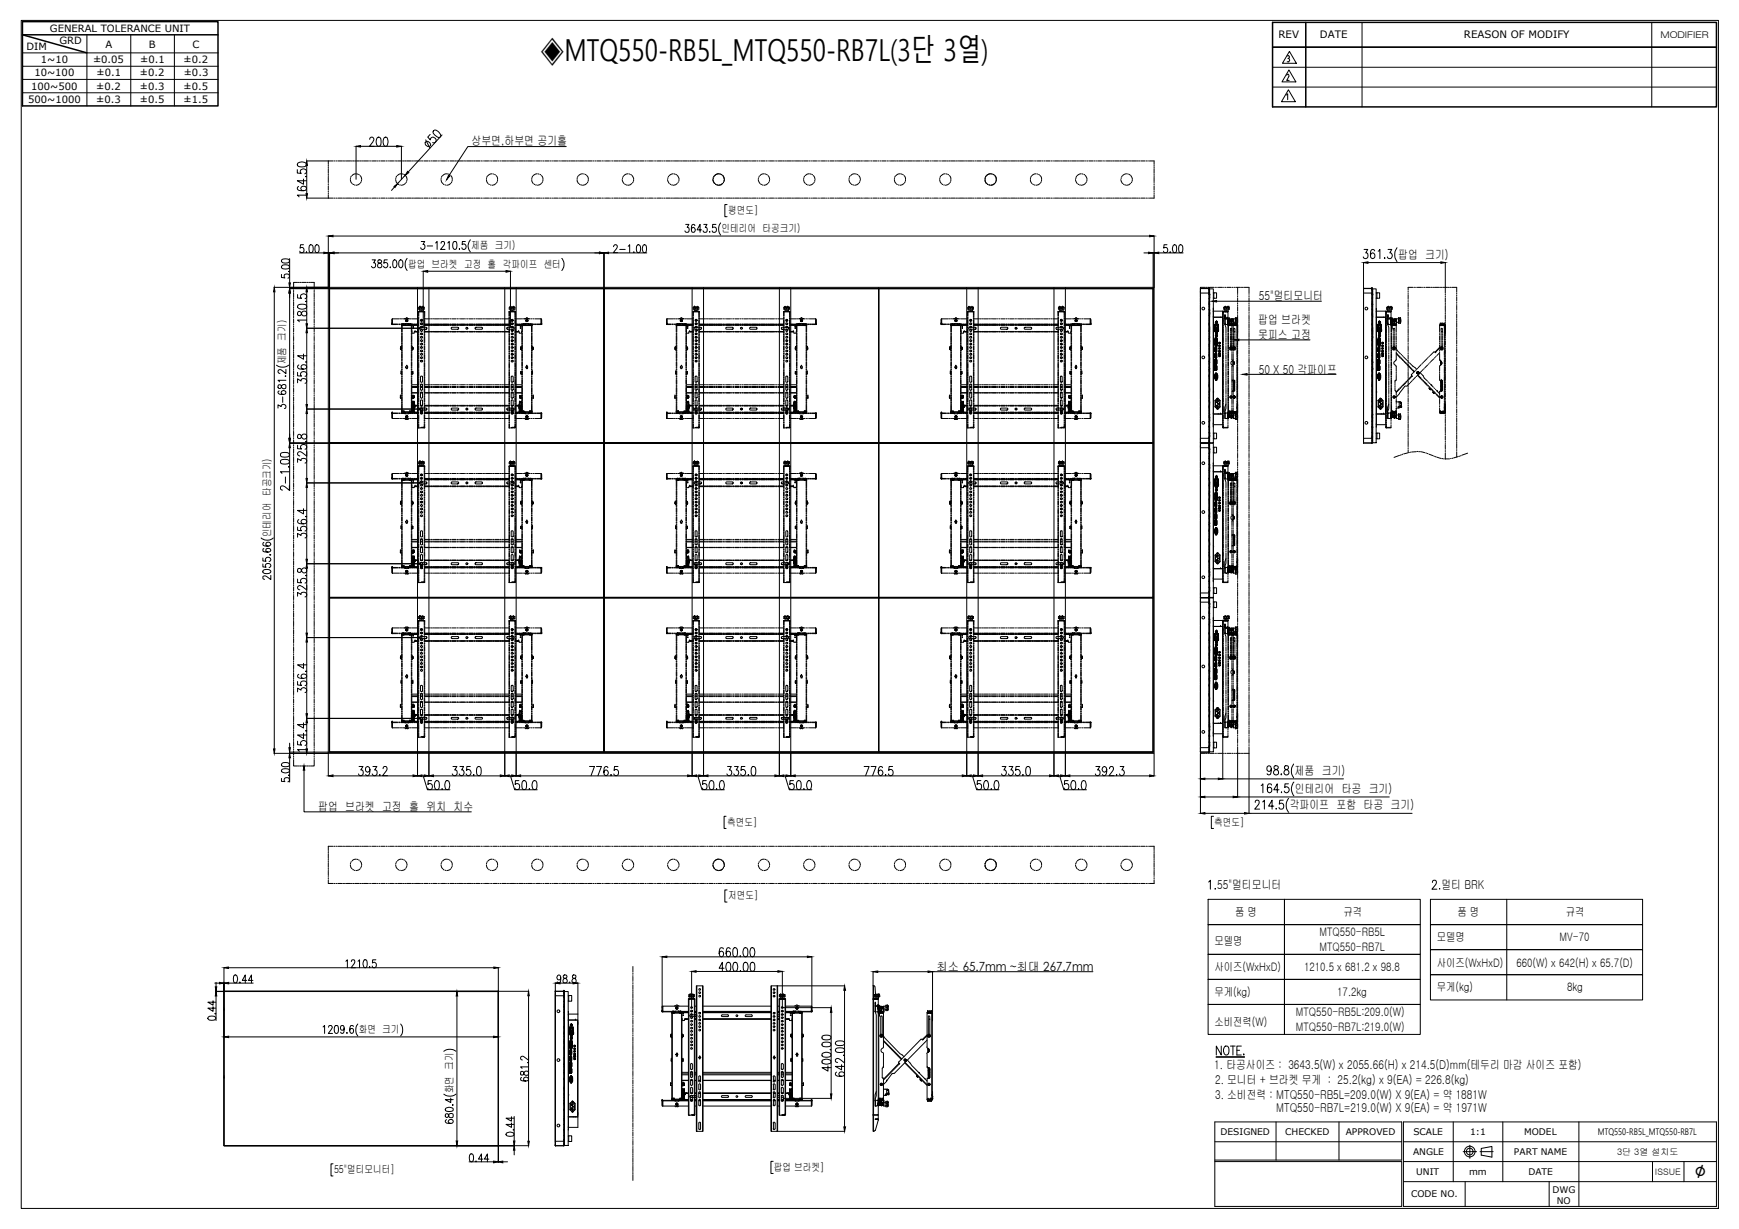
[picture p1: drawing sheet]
<svg xmlns="http://www.w3.org/2000/svg" width="297mm" height="210mm" viewBox="0 0 297 210" stroke-linecap="round" stroke-linejoin="round" font-family="sans-serif">
<defs><g id="words">
<text font-size="5.2" x="92.3" y="10.3">◈MTQ550-RB5L_MTQ550-RB7L(3단 3열)</text>
<text font-size="3.5" x="289.5" y="201.2">∅</text>
<g font-size="2.1">
<text x="80.5" y="24.8">상부면,하부면 공기홀</text>
<text x="238.8" y="44.2">팝업 크기)</text>
<text x="215" y="51.3">55&quot;멀티모니터</text>
<text x="214.9" y="55.3">팝업 브라켓</text>
<text x="214.9" y="57.9">못피스 고정</text>
<text x="215" y="63.8">50 X 50 각파이프</text>
<text x="221.1" y="132.3">제품 크기)</text>
<text x="221.2" y="135.4">인테리어 타공 크기)</text>
<text x="54.3" y="138.5">팝업 브라켓 고정 홀 위치 치수</text>
<text x="220.3" y="138.2">각파이프 포함 타공 크기)</text>
<text x="207.9" y="151.9">55&quot;멀티모니터</text>
<text x="246.2" y="151.9">멀티 BRK</text>
<text x="160" y="165.8">최소 65.7mm ~최대 267.7mm</text>
<text x="207.4" y="182.6">1. 타공사이즈 : 3643.5(W) x 2055.66(H) x 214.5(D)mm(테두리 마감 사이즈 포함)</text>
<text x="207.5" y="185.2">2. 모니터 + 브라켓 무게 : 25.2(kg) x 9(EA) = 226.8(kg)</text>
<text x="207.5" y="187.6">3. 소비전력 : MTQ550-RB5L=209.0(W) X 9(EA) = 약 1881W</text>
<text x="218" y="189.9">MTQ550-RB7L=219.0(W) X 9(EA) = 약 1971W</text>
</g>
<g font-size="2">
<text x="207.4" y="161.4">모델명</text>
<text x="211" y="156.5">품 명</text>
<text x="225.4" y="159.9">MTQ550-RB5L</text>
<text x="229.5" y="156.5">규격</text>
<text x="245.4" y="160.8">모델명</text>
<text x="248.9" y="156.5">품 명</text>
<text x="266.4" y="160.8">MV-70</text>
<text x="267.4" y="156.5">규격</text>
<text x="207.4" y="165.8">사이즈(WxHxD)</text>
<text x="222.7" y="165.9">1210.5 x 681.2 x 98.8</text>
<text x="225.4" y="162.4">MTQ550-RB7L</text>
<text x="245.4" y="165.1">사이즈(WxHxD)</text>
<text x="259" y="165.1">660(W) x 642(H) x 65.7(D)</text>
<text x="207.4" y="170.1">무게(kg)</text>
<text x="221.3" y="173.5">MTQ550-RB5L:209.0(W)</text>
<text x="228.4" y="170">17.2kg</text>
<text x="245.4" y="169.3">무게(kg)</text>
<text x="267.7" y="169.2">8kg</text>
<text x="207.4" y="175.2">소비전력(W)</text>
<text x="221.3" y="176.2">MTQ550-RB7L:219.0(W)</text>
</g>
<g font-size="1.8">
<text x="218.4" y="6.5">REV</text>
<text x="225.5" y="6.5">DATE</text>
<text x="250" y="6.5">REASON OF MODIFY</text>
<text x="123.3" y="39.7">인테리어 타공크기)</text>
<text x="124.4" y="36.5">평면도]</text>
<text x="69.7" y="45.7">팝업 브라켓 고정 홀 각파이프 센터</text>
<text x="80.5" y="42.6">제품 크기)</text>
<text x="48.8" y="62.2" transform="rotate(-90 48.8 62.2)">제품 크기)</text>
<text x="46.3" y="91.8" transform="rotate(-90 46.3 91.8)">인테리어 타공크기)</text>
<text x="124.2" y="141.1">측면도]</text>
<text x="207.4" y="141.1">측면도]</text>
<text x="124.4" y="153.6">저면도]</text>
<text x="61.3" y="176.5">화면 크기</text>
<text x="77.4" y="186.7" transform="rotate(-90 77.4 186.7)">화면 크기</text>
<text x="57.1" y="200.4">55&quot;멀티모니터]</text>
<text x="132.2" y="200">팝업 브라켓]</text>
</g>
<g font-size="1.7">
<text x="8.5" y="5.4">GENERAL TOLERANCE UNIT</text>
<text x="4.5" y="8.5">DIM</text>
<text x="7" y="10.8">1~10</text>
<text x="10.1" y="7.5">GRD</text>
<text x="15.9" y="10.8">±0.05</text>
<text x="18" y="8.1">A</text>
<text x="23.9" y="10.8">±0.1</text>
<text x="25.4" y="8.1">B</text>
<text x="31.4" y="10.8">±0.2</text>
<text x="32.9" y="8.1">C</text>
<text x="4.8" y="17.6">500~1000</text>
<text x="5.3" y="15.3">100~500</text>
<text x="5.9" y="13.1">10~100</text>
<text x="16.5" y="15.3">±0.2</text>
<text x="16.5" y="17.6">±0.3</text>
<text x="16.5" y="13.1">±0.1</text>
<text x="23.9" y="13.1">±0.2</text>
<text x="23.9" y="15.3">±0.3</text>
<text x="23.9" y="17.6">±0.5</text>
<text x="31.4" y="15.3">±0.5</text>
<text x="31.4" y="17.6">±1.5</text>
<text x="31.4" y="13.1">±0.3</text>
</g>
<g font-size="1.6">
<text x="283.6" y="6.4">MODIFIER</text>
<text x="208.5" y="193.9">DESIGNED</text>
<text x="219.5" y="193.9">CHECKED</text>
<text x="229.9" y="193.9">APPROVED</text>
<text x="241.4" y="197.3">ANGLE</text>
<text x="241.4" y="193.9">SCALE</text>
<text x="251.1" y="193.9">1:1</text>
<text x="258.6" y="197.3">PART NAME</text>
<text x="260.3" y="193.9">MODEL</text>
<text x="272.9" y="193.8">MTQ550-RB5L_MTQ550-RB7L</text>
<text x="241.9" y="200.7">UNIT</text>
<text x="250.9" y="200.7">mm</text>
<text x="261.1" y="200.7">DATE</text>
<text x="265.2" y="203.7">DWG</text>
<text x="241" y="204.5">CODE NO.</text>
<text x="265.9" y="205.6">NO</text>
</g>
<g font-size="1.5">
<text x="276.2" y="197.2">3단 3열 설치도</text>
<text x="282.7" y="200.7">ISSUE</text>
</g>
</g></defs>
<!-- layer: 0 -->
<g fill="none" stroke="#000" stroke-width=".17">
<path d="M3.6 3.5h289.9v202.9h-289.9zM50.8 29v.6h.7a.47 .47 0 0 1 0-.6 .47 .47 0 0 1 .6 0 .47 .47 0 0 1 .1 .6l-.1 .1M50.9 27.9a1.07 1.07 0 0 1 1.5 .1v.2a1.06 1.06 0 0 1-1.6 0zM51 31.8a.34 .34 0 0 0-.1 .6l.2 .1a1.41 1.41 0 0 0 1.2-.1 .35 .35 0 0 0-.2-.6h-.5a.37 .37 0 0 0-.2 .4 .37 .37 0 0 0 .2 .3l.2 .1M51.8 30.6v.9l-1-.6h1.6M52.2 30.2h.2zM52.4 33.3h-1.6l.3 .3M52.4 33.8h4.5M52.4 27.5h4.5M52.4 28.3v4.8M56.1 27.5v.6M56.1 28.2v.2"/>
<path d="M56.1 28.5v.2M56.1 28.8v.8M56.1 29.7v.2M56.1 30v.2M56.1 30.3v.7M56.1 31.2v.1M56.1 31.5v.1M56.1 31.8v.7M56.1 32.7v.1M56.1 32.9v.2M56.1 33.2v.6M57.1 33.8h.1"/>
<path d="M57.1 27.5h.1M57.4 33.8h.1M57.4 27.5h.1M57.7 33.8h.7M57.7 27.5h.7M58.5 33.8h.2M58.5 27.5h.2M58.8 33.8h.2M58.8 27.5h.2M59.1 33.8h.8M59.1 27.5h.8M59.8 30.7l.1 .4 .2 .2"/>
<path d="M59.9 30.4l-.1 .1M60 30.1l-.1 .1M60 33.8h.2M60 27.5h.2M60.3 31.4l.1 .1M60.3 33.8h.2M60.3 27.5h.2M60.5 31.6h.1M60.6 33.8h.8M60.6 27.5h.8M60.8 29.7h-.3l-.4 .3M60.8 25v5.6"/>
<path d="M60.9 29.7h.2M61.2 29.8l.2 .1M61.5 33.8h.2M61.5 27.5h.2M61.5 31.3l-.7 .3M61.5 30l.3 .7M61.6 25h6.2M61.7 31.1l-.1 .1M61.8 30.8l-.1 .2M61.8 33.8h.2M61.8 27.5h.2M62.1 33.8h.8"/>
<path d="M62.1 27.5h.8M63 33.8h.1M63 27.5h.1M63.1 23.8a.36 .36 0 0 1 .5-.4 .36 .36 0 0 1 .2 .6l-.7 1h.8M63.3 33.8h.1M63.3 27.5h.1M63.6 33.8h.7M63.6 27.5h.7M64.5 23.5l.3-.1a1.06 1.06 0 0 1 0 1.6h-.2a1.07 1.07 0 0 1-.1-1.5zM64.5 33.8h.1M64.5 27.5h.1M64.8 33.8h.1"/>
<path d="M64.8 27.5h.1M65.1 33.8h.7M65.1 27.5h.7M65.6 23.5l.3-.1a1.06 1.06 0 0 1 0 1.6h-.1a1.07 1.07 0 0 1-.2-1.5zM65.9 33.8h.2M65.9 27.5h.2M66.2 33.8h.2M66.2 27.5h.2M66.5 33.8h.8M66.5 27.5h.8M67.4 31.9l-.5 .6M67.4 33.8h.1"/>
<path d="M67.4 27.5h.1M67.6 30.7l.1 .4 .2 .2M67.6 30.4v.1M67.7 33.8h.1M67.7 27.5h.1M67.8 30.1l-.1 .1M68 31.4l.1 .1M68 33.8h.7M68 27.5h.7M68.3 31.6h.1M68.6 29.7h-.4l-.3 .3M68.6 25v5.6"/>
<path d="M68.7 29.7h.2M68.9 33.8h.1M68.9 27.5h.1M69 29.8l.1 .1M69.2 33.8h.1M69.2 27.5h.1M69.2 29.9l-1.3 1.5M69.2 31.3l-.6 .3M69.2 30l.3 .7M69.4 31.1l-.1 .1M69.5 33.8h.7M69.5 27.5h.7"/>
<path d="M69.5 30.8v.2M70.3 33.8h.2M70.3 27.5h.2M70.6 33.8h.2M70.6 27.5h.2M70.9 33.8h.8M70.9 27.5h.8M71.8 33.8h.2M71.8 27.5h.2M72.1 33.8h.1M72.1 27.5h.1M72.4 33.8h.7"/>
<path d="M72.4 27.5h.7M72.7 23.9l.7 1.4M72.8 24.2a.53 .53 0 0 1 .6 .1 .53 .53 0 0 1 0 .7 .53 .53 0 0 1-.6-.2 .53 .53 0 0 1 0-.6zM73.3 33.8h.1M73.3 27.5h.1M73.5 23l-.4 .4 .4 .5a.46 .46 0 0 1 .5-.5 .46 .46 0 0 1 .4 .6 .46 .46 0 0 1-.5 .4M73.6 33.8h.1M73.6 27.5h.1M73.9 33.8h.7M73.9 27.5h.7M74.1 22.3a1 1 0 0 1 1.2 1l-.1 .1a.99 .99 0 0 1-1.2-.6l-.1-.3zM74.8 33.8h.1"/>
<path d="M74.8 27.5h.1M75.1 33.8h.1M75.1 27.5h.1M75.3 30.7l.1 .4 .2 .2M75.4 33.8h.7M75.4 27.5h.7M75.4 30.4l-.1 .1M75.5 30.1l-.1 .1M75.5 23l-5.7 6.4M75.7 31.4l.1 .1M76 31.6h.1M76.3 33.8h.1"/>
<path d="M76.3 27.5h.1M76.3 29.7h-.3l-.4 .3M76.4 29.7h.2M76.6 33.8h.1M76.6 27.5h.1M76.7 29.8l.2 .1M76.9 33.8h.7M76.9 27.5h.7M77 31.3l-.7 .3M77 30l.2 .3v.4M77.2 31.1l-.1 .1M77.2 30.8v.2"/>
<path d="M77.7 33.8h.2M77.7 27.5h.2M78 33.8h.2M78 27.5h.2M78.3 33.8h.8M78.3 27.5h.8M79.2 33.8h.2M79.2 27.5h.2M79.5 33.8h.2M79.5 27.5h.2M79.8 33.8h.7M79.8 27.5h.7"/>
<path d="M80.7 33.8h.1M80.7 27.5h.1M81 33.8h.1M81 27.5h.1M81.3 33.8h.7M81.3 27.5h.7M82.2 33.8h.1M82.2 27.5h.1M82.5 33.8h.1M82.5 27.5h.1M82.7 33.8h.8M82.7 27.5h.8"/>
<path d="M83.1 30.7l.2 .6M83.1 30.4v.1M83.3 30.1l-.1 .1M83.5 31.4l.1 .1M83.6 33.8h.2M83.6 27.5h.2M83.8 31.6h.1M83.9 33.8h.2M83.9 27.5h.2M84 29.7l-.7 .3M84.2 29.7h.1M84.2 33.8h.7"/>
<path d="M84.2 27.5h.7M84.5 29.8l.1 .1M84.7 31.3l-.6 .3M84.7 30l.2 .3 .1 .4M84.9 31.1l-.1 .1M85 30.8l-.1 .2M85.1 33.8h.1M85.1 27.5h.1M85.4 33.8h.1M85.4 27.5h.1M85.7 33.8h.7M85.7 27.5h.7"/>
<path d="M86.6 33.8h.1M86.6 27.5h.1M86.9 33.8h.1M86.9 27.5h.1M87.2 33.8h.7M87.2 27.5h.7M88 33.8h.2M88 27.5h.2M88.3 33.8h.2M88.3 27.5h.2M88.6 33.8h.8M88.6 27.5h.8"/>
<path d="M89.5 33.8h.2M89.5 27.5h.2M89.8 33.8h.2M89.8 27.5h.2M90.1 33.8h.8M90.1 27.5h.8M90.8 30.7v.2l.3 .4M90.9 30.4l-.1 .1M91 30.1l-.1 .1M91 33.8h.1M91 27.5h.1M91.2 31.4l.1 .1"/>
<path d="M91.3 33.8h.1M91.3 27.5h.1M91.5 31.6h.1M91.6 33.8h.7M91.6 27.5h.7M91.8 29.7l-.7 .3M91.9 29.7h.2M92.2 29.8l.2 .1M92.5 31.3l-.7 .3M92.5 30l.2 .3v.4M92.5 33.8h.1M92.5 27.5h.1"/>
<path d="M92.7 31.1l-.1 .1M92.7 30.8v.2M92.8 33.8h.1M92.8 27.5h.1M93.1 33.8h.7M93.1 27.5h.7M94 33.8h.1M94 27.5h.1M94.3 33.8h.1M94.3 27.5h.1M94.6 33.8h.7M94.6 27.5h.7"/>
<path d="M95.4 33.8h.2M95.4 27.5h.2M95.7 33.8h.2M95.7 27.5h.2M96 33.8h.8M96 27.5h.8M96.7 25h-16.8l-3.2 5M96.9 33.8h.2M96.9 27.5h.2M97.2 33.8h.2M97.2 27.5h.2M97.5 33.8h.7"/>
<path d="M97.5 27.5h.7M98.4 33.8h.1M98.4 27.5h.1M98.6 30.7v.2l.2 .4M98.6 30.4v.1M98.7 33.8h.1M98.7 27.5h.1M98.7 30.1v.1M99 31.4l.1 .1M99 33.8h.7M99 27.5h.7M99.2 31.6h.2"/>
<path d="M99.5 29.7l-.7 .3M99.7 29.7h.1M99.9 33.8h.1M99.9 27.5h.1M100 29.8l.1 .1M100.1 33.8h.2M100.1 27.5h.2M100.2 30l.2 .3 .1 .4M100.2 31.3l-.7 .3M100.4 31.1l-.1 .1M100.4 33.8h.8M100.4 27.5h.8"/>
<path d="M100.5 30.8l-.1 .2M101.3 33.8h.2M101.3 27.5h.2M101.6 33.8h.2M101.6 27.5h.2M101.9 33.8h.7M101.9 27.5h.7M102.8 33.8h.1M102.8 27.5h.1M103.1 33.8h.1M103.1 27.5h.1M103.4 33.8h.7"/>
<path d="M103.4 27.5h.7M104.3 33.8h.1M104.3 27.5h.1M104.6 33.8h.1M104.6 27.5h.1M104.9 33.8h.7M104.9 27.5h.7M105.7 33.8h.2M105.7 27.5h.2M106 33.8h.2M106 27.5h.2M106.3 30.7l.3 .6"/>
<path d="M106.3 33.8h.8M106.3 27.5h.8M106.3 30.4v.1M106.5 30.1l-.1 .1M106.7 31.4l.1 .1M107 31.6h.1M107.2 33.8h.2M107.2 27.5h.2M107.3 29.7l-.7 .3M107.4 29.7h.2M107.5 33.8h.2M107.5 27.5h.2"/>
<path d="M107.7 29.8l.2 .1M107.8 33.8h.8M107.8 27.5h.8M107.9 30l.3 .7M107.9 31.3l-.2 .3h-.4M108.1 31.1v.1M108.2 30.8v.2M108.7 33.8h.2M108.7 27.5h.2M109 33.8h.2M109 27.5h.2M109.3 33.8h.7"/>
<path d="M109.3 27.5h.7M110.2 33.8h.1M110.2 27.5h.1M110.5 33.8h.1M110.5 27.5h.1M110.8 33.8h.7M110.8 27.5h.7M111.7 33.8h.1M111.7 27.5h.1M112 33.8h.1M112 27.5h.1M112.3 33.8h.7"/>
<path d="M112.3 27.5h.7M113.1 33.8h.2M113.1 27.5h.2M113.4 33.8h.2M113.4 27.5h.2M113.7 33.8h.8M113.7 27.5h.8M114 30.7l.3 .6M114.1 30.4v.1M114.2 30.1v.1M114.5 31.4l.1 .1M114.6 33.8h.2"/>
<path d="M114.6 27.5h.2M114.7 31.6h.2M114.9 33.8h.1M114.9 27.5h.1M115 29.7l-.7 .3M115.2 29.7h.1M115.2 33.8h.7M115.2 27.5h.7M115.4 29.8l.2 .1M115.7 31.3l-.3 .3h-.4M115.7 30l.3 .7M115.9 31.1l-.1 .1"/>
<path d="M116 30.8l-.1 .2M116.1 33.8h.1M116.1 27.5h.1M116.4 33.8h.1M116.4 27.5h.1M116.7 33.8h.7M116.7 27.5h.7M117.1 38.3h.6l-.3 .5a.41 .41 0 0 1 .3 .7 .41 .41 0 0 1-.7-.1M117.5 33.8h.2M117.5 27.5h.2M117.8 33.8h.2M117.8 27.5h.2"/>
<path d="M118.1 33.8h.8M118.1 27.5h.8M118.7 38.5l-.3-.2a1.11 1.11 0 0 0-.2 1.3 .39 .39 0 0 0 .6-.3 .39 .39 0 0 0-.6-.4l-.1 .4M119 33.8h.2M119 27.5h.2M119.3 33.8h.2M119.3 27.5h.2M119.6 33.8h.7M119.6 27.5h.7M119.8 39.3h-.7l.5-1v1.4M120.2 38.3h.6l-.3 .5a.42 .42 0 0 1 .3 .6 .42 .42 0 0 1-.6 .2l-.1-.2M120.5 33.8h.1"/>
<path d="M120.5 27.5h.1M120.8 33.8h.1M120.8 27.5h.1M121.1 33.8h.7M121.1 27.5h.7M121.2 39.6v.1zM121.8 30.7l.3 .6M121.8 30.4v.1M122 30.1l-.1 .1M122 33.8h.1M122 27.5h.1M122.2 31.4l.1 .1"/>
<path d="M122.3 38.3h-.6v.6a.41 .41 0 0 1 .6 .1 .41 .41 0 0 1 0 .5 .41 .41 0 0 1-.6 .1v-.2M122.3 33.8h.1M122.3 27.5h.1M122.5 31.6h.1M122.6 33.8h.7M122.6 27.5h.7M122.8 29.7l-.7 .3M122.9 29.7h.1M123.1 38.1a1.73 1.73 0 0 0 0 2M123.2 29.8l.1 .1M123.4 30l.3 .7M123.4 31.3l-.2 .3h-.4"/>
<path d="M123.5 33.8h.1M123.5 27.5h.1M123.6 31.1v.1M123.7 30.8v.2M123.8 33.8h.1M123.8 27.5h.1M124 33.8h.8M124 27.5h.8M124.2 34.9h-.4v2.1h.4M124.9 33.8h.2M124.9 27.5h.2M125.2 33.8h.2"/>
<path d="M125.2 27.5h.2M125.5 33.8h.8M125.5 27.5h.8M126.4 33.8h.2M126.4 27.5h.2M126.7 33.8h.2M126.7 27.5h.2M127 33.8h.7M127 27.5h.7M127.9 33.8h.1M127.9 27.5h.1M128.2 33.8h.1"/>
<path d="M128.2 27.5h.1M128.5 33.8h.7M128.5 27.5h.7M129.4 33.8h.1M129.4 27.5h.1M129.5 30.7l.3 .6M129.6 30.4l-.1 .1M129.7 33.8h.1M129.7 27.5h.1M129.7 30.1v.1M129.9 31.4l.2 .1M129.9 33.8h.8"/>
<path d="M129.9 27.5h.8M130.2 31.6h.1M130.5 29.7h-.3l-.4 .3M130.6 29.7h.2M130.8 33.8h.2M130.8 27.5h.2M130.9 29.8l.1 .1M131.1 33.8h.2M131.1 27.5h.2M131.2 31.3l-.7 .3M131.2 30l.3 .7M131.3 31.1v.1"/>
<path d="M131.4 30.8v.2M131.4 33.8h.8M131.4 27.5h.8M132.3 33.8h.1M132.3 27.5h.1M132.6 33.8h.1M132.6 27.5h.1M132.9 33.8h.7M132.9 27.5h.7M133.8 33.8h.1M133.8 27.5h.1M134.1 33.8h.1"/>
<path d="M134.1 27.5h.1M134.4 33.8h.7M134.4 27.5h.7M135.2 33.8h.2M135.2 27.5h.2M135.5 33.8h.2M135.5 27.5h.2M135.8 33.8h.8M135.8 27.5h.8M136.7 33.8h.2M136.7 27.5h.2M137 33.8h.2"/>
<path d="M137 27.5h.2M137.3 30.7l.1 .4 .2 .2M137.3 33.8h.7M137.3 27.5h.7M137.3 30.4v.1M137.4 30.1v.1M137.7 31.4l.1 .1M138 31.6h.1M138.2 33.8h.1M138.2 27.5h.1M138.2 29.7h-.3l-.3 .3M138.4 29.7h.1"/>
<path d="M138.5 33.8h.1M138.5 27.5h.1M138.7 29.8l.1 .1M138.8 33.8h.7M138.8 27.5h.7M138.9 31.3l-.7 .3M138.9 30l.3 .7M139.1 31.1l-.1 .1M139.2 30.8v.2M139.7 33.8h.1M139.7 27.5h.1M140 33.8h.1"/>
<path d="M140 27.5h.1M140.3 33.8h.7M140.3 27.5h.7M141.2 33.8h.1M141.2 27.5h.1M141.5 33.8h.1M141.5 27.5h.1M141.8 33.8h.7M141.8 27.5h.7M142.6 33.8h.2M142.6 27.5h.2M142.9 33.8h.2"/>
<path d="M142.9 27.5h.2M143.2 33.8h.8M143.2 27.5h.8M144.1 33.8h.2M144.1 27.5h.2M144.4 33.8h.2M144.4 27.5h.2M144.7 33.8h.7M144.7 27.5h.7M145 30.7l.1 .4 .2 .2M145.1 30.4l-.1 .1M145.2 30.1l-.1 .1"/>
<path d="M145.4 31.4l.2 .1M145.6 33.8h.1M145.6 27.5h.1M145.7 31.6h.1M145.9 33.8h.1M145.9 27.5h.1M146 29.7h-.3l-.4 .3M146.1 29.7h.2M146.2 33.8h.7M146.2 27.5h.7M146.4 29.8l.1 .1M146.7 31.3l-.7 .3"/>
<path d="M146.7 30l.3 .7M146.8 31.1v.1M146.9 30.8v.2M147.1 33.8h.1M147.1 27.5h.1M147.3 33.8h.2M147.3 27.5h.2M147.6 33.8h.8M147.6 27.5h.8M148.5 33.8h.2M148.5 27.5h.2M148.8 33.8h.2"/>
<path d="M148.8 27.5h.2M149.1 33.8h.7M149.1 27.5h.7M150 33.8h.1M150 27.5h.1M150.3 33.8h.1M150.3 27.5h.1M150.6 33.8h.7M150.6 27.5h.7M151.5 33.8h.1M151.5 27.5h.1M151.8 33.8h.1"/>
<path d="M151.8 27.5h.1M152.1 33.8h.7M152.1 27.5h.7M152.8 30.7l.1 .4 .2 .2M152.8 30.4v.1M152.9 30.1v.1M152.9 33.8h.2M152.9 27.5h.2M153.1 31.4l.2 .1M153.2 33.8h.2M153.2 27.5h.2M153.4 31.6h.2"/>
<path d="M153.5 33.8h.8M153.5 27.5h.8M153.7 29.7h-.3l-.4 .3M153.9 29.7h.1M154.2 29.8l.1 .1M154.4 33.8h.2M154.4 27.5h.2M154.4 30l.2 .3 .1 .4M154.4 31.3l-.7 .3M154.6 31.1l-.1 .1M154.7 30.8l-.1 .2M154.7 33.8h.2"/>
<path d="M154.7 27.5h.2M155 33.8h.8M155 27.5h.8M155.9 33.8h.2M155.9 27.5h.2M156.2 33.8h.2M156.2 27.5h.2M156.5 33.8h.7M156.5 27.5h.7M157.4 33.8h.1M157.4 27.5h.1M157.7 33.8h.1"/>
<path d="M157.7 27.5h.1M158 33.8h.7M158 27.5h.7M158.9 33.8h.1M158.9 27.5h.1M159.2 33.8h.1M159.2 27.5h.1M159.5 33.8h.7M159.5 27.5h.7M160.3 33.8h.2M160.3 27.5h.2M160.5 30.7l.1 .4 .2 .2"/>
<path d="M160.6 30.4l-.1 .1M160.6 33.8h.2M160.6 27.5h.2M160.7 30.1l-.1 .1M160.9 31.4l.1 .1M160.9 33.8h.8M160.9 27.5h.8M161.2 31.6h.1M161.4 29.7l-.6 .3M161.6 29.7h.2M161.8 33.8h.2M161.8 27.5h.2"/>
<path d="M161.9 29.8l.1 .1M162.1 33.8h.1M162.1 27.5h.1M162.2 30l.2 .3v.4M162.2 31.3l-.7 .3M162.3 31.1l-.1 .1M162.4 33.8h.7M162.4 27.5h.7M162.4 30.8v.2M163.3 33.8h.1M163.3 27.5h.1M163.6 33.8h.1"/>
<path d="M163.6 27.5h.1M163.9 33.8h.7M163.9 27.5h.7M164.7 33.8h.2M164.7 27.5h.2M165 33.8h.2M165 27.5h.2M165.3 33.8h.8M165.3 27.5h.8M166.2 33.8h.2M166.2 27.5h.2M166.5 33.8h.2"/>
<path d="M166.5 27.5h.2M166.8 33.8h.7M166.8 27.5h.7M167.7 33.8h.1M167.7 27.5h.1M168 33.8h.1M168 27.5h.1M168.3 30.7v.2l.2 .4M168.3 30.4v.1M168.3 33.8h.7M168.3 27.5h.7M168.4 30.1l-.1 .1"/>
<path d="M168.6 31.4l.2 .1M168.9 31.6h.2M169.2 29.7l-.7 .3M169.2 33.8h.1M169.2 27.5h.1M169.4 29.7h.1M169.5 33.8h.1M169.5 27.5h.1M169.7 29.8l.1 .1M169.8 33.8h.7M169.8 27.5h.7M169.9 31.3l-.7 .3"/>
<path d="M169.9 30l.2 .3 .1 .4M170.1 31.1l-.1 .1M170.2 30.8l-.1 .2M170.7 33.8h.1M170.7 27.5h.1M170.9 33.8h.2M170.9 27.5h.2M171.2 33.8h.8M171.2 27.5h.8M172.1 33.8h.2M172.1 27.5h.2M172.4 33.8h.2"/>
<path d="M172.4 27.5h.2M172.7 33.8h.8M172.7 27.5h.8M173.6 33.8h.2M173.6 27.5h.2M173.9 33.8h.2M173.9 27.5h.2M174.2 33.8h.7M174.2 27.5h.7M175.1 33.8h.1M175.1 27.5h.1M175.4 33.8h.1"/>
<path d="M175.4 27.5h.1M175.7 33.8h.7M175.7 27.5h.7M176 30.7v.2l.3 .4M176.1 30.4l-.1 .1M176.2 30.1l-.1 .1M176.4 31.4l.1 .1M176.6 33.8h.1M176.6 27.5h.1M176.6 31.6h.2M176.9 33.8h.1M176.9 27.5h.1"/>
<path d="M176.9 29.7l-.6 .3M177.1 29.7h.1M177.2 33.8h.7M177.2 27.5h.7M177.4 29.8l.1 .1M177.6 30l.3 .3v.4M177.7 31.3l-.7 .3M177.8 31.1l-.1 .1M177.9 30.8v.2M178 33.8h.2M178 27.5h.2M178.3 33.8h.2"/>
<path d="M178.3 27.5h.2M178.6 33.8h.8M178.6 27.5h.8M179.5 33.8h.1M179.5 27.5h.1M179.8 33.8h.1M179.8 27.5h.1M180.1 33.8h.7M180.1 27.5h.7M181 33.8h.1M181 27.5h.1M181.3 33.8h.1"/>
<path d="M181.3 27.5h.1M181.6 33.8h.7M181.6 27.5h.7M182.4 33.8h.2M182.4 27.5h.2M182.7 33.8h.2M182.7 27.5h.2M183 33.8h.8M183 27.5h.8M183.7 30.7l.3 .6M183.8 30.4v.1M183.9 30.1l-.1 .1"/>
<path d="M183.9 33.8h.2M183.9 27.5h.2M184.1 31.4l.2 .1M184.2 33.8h.2M184.2 27.5h.2M184.4 31.6h.2M184.5 33.8h.7M184.5 27.5h.7M184.7 29.7l-.7 .3M184.9 29.7h.1M185.2 29.8l.1 .1M185.4 30l.3 .7"/>
<path d="M185.4 33.8h.1M185.4 27.5h.1M185.4 31.3l-.7 .3M185.6 31.1l-.1 .1M185.7 30.8l-.1 .2M185.7 33.8h.1M185.7 27.5h.1M186 33.8h.7M186 27.5h.7M186.9 33.8h.1M186.9 27.5h.1M187.2 33.8h.1"/>
<path d="M187.2 27.5h.1M187.5 33.8h.7M187.5 27.5h.7M188.4 33.8h.1M188.4 27.5h.1M188.7 33.8h.1M188.7 27.5h.1M189 33.8h.7M189 27.5h.7M189.8 33.8h.2M189.8 27.5h.2M190.1 33.8h.2"/>
<path d="M190.1 27.5h.2M190.4 33.8h.8M190.4 27.5h.8M191.3 33.8h.2M191.3 27.5h.2M191.5 30.7l.3 .6M191.5 30.4v.1M191.6 33.8h.2M191.6 27.5h.2M191.7 30.1l-.1 .1M191.9 31.4l.1 .1M191.9 33.8h.7"/>
<path d="M191.9 27.5h.7M192.1 31.6h.2M192.4 29.7l-.6 .3M192.6 29.7h.1M192.8 33.8h.1M192.8 27.5h.1M192.9 29.8l.1 .1M193.1 33.8h.1M193.1 27.5h.1M193.1 31.3l-.2 .3h-.5M193.1 30l.3 .7M193.3 31.1l-.1 .1"/>
<path d="M193.4 33.8h.7M193.4 27.5h.7M193.4 30.8v.2M194.3 33.8h.1M194.3 27.5h.1M194.5 33.8h.2M194.5 27.5h.2M194.8 33.8h.8M194.8 27.5h.8M195.7 33.8h.2M195.7 27.5h.2M196 33.8h.2"/>
<path d="M196 27.5h.2M196.3 27.5h.8v.6M197.1 28.2v.2M197.1 28.5v.2M197.1 28.8v.8M197.1 29.7v.2M197.1 30v.2M197.1 30.3v.7M197.1 31.2v.1M197.1 31.5v.1M197.1 31.8v.7M197.1 32.7v.1"/>
<path d="M197.1 32.9v.2M197.1 33.2v.6h-.8M46.8 49.1h150.3v79.6h-141v-79.6M46.8 49.8v78.1M48.1 46.9v.5l.6 .1a.41 .41 0 0 1 0-.6 .41 .41 0 0 1 .6 0 .41 .41 0 0 1 0 .6h-.1M48.2 45.4l.5-.2a.63 .63 0 0 1 .7 .3v.1a.8 .8 0 0 1-1.1 .3l-.2-.3zM48.2 44.3l.5-.1a.63 .63 0 0 1 .7 .3v.1a.81 .81 0 0 1-1.3-.1zM49.3 46.4h.1zM49.4 49.3h6.8M49.5 44.2v4.1M49.5 49.1v.2M49.5 50.1v24.8"/>
<path d="M50.2 49.5v.1M50.2 49.8v.1M50.2 50.1v.7M50.2 50.9v.2M50.2 51.2v.2M50.2 51.5v.8M50.2 52.4v.2M50.2 52.7v.2M50.2 53v.8M50.2 53.9v.2M50.2 54.2v.1M50.2 54.5v.7"/>
<path d="M50.2 55.4v.1M50.2 55.7v.1M50.2 56v.7M50.2 56.9v.1M50.2 57.2v.1M50.2 57.5v.7M50.2 58.3v.2M50.2 58.6v.2M50.2 58.9v.8M50.2 59.8v.2M50.8 50.3v.6h.7a.47 .47 0 0 1 0-.6 .47 .47 0 0 1 .7 0 .47 .47 0 0 1 0 .6l-.1 .1M50.8 48.2h-.6v1.1"/>
<path d="M50.9 53.3a.38 .38 0 0 0-.1 .4 .38 .38 0 0 0 .4 .2l.2-.2a.49 .49 0 0 1 .5-.6 .49 .49 0 0 1 .5 .6 .51 .51 0 0 1-.6 .2 .51 .51 0 0 1-.4-.5 .32 .32 0 0 0-.5-.1zM50.9 52.1l.6-.1a.73 .73 0 0 1 .9 .3v.1a.99 .99 0 0 1-1.6 0zM51 48.2h.1M51.2 43.2h4.1M51.3 48.2h.1M51.5 48.2h.8M51.8 41.8h-.5v.6a.41 .41 0 0 1 .5 0 .41 .41 0 0 1 0 .6 .41 .41 0 0 1-.5 0l-.1-.1M52.3 51.4v.1zM52.4 43v.2zM52.4 49.8v5.5M52.4 56.8v12.3M52.4 56.1h19.4"/>
<path d="M52.4 54.7h-1.6l.3 .3M52.4 48.2h.2M52.7 48.2h.2M52.9 41.9l.2-.1a.79 .79 0 0 1 .1 1.4h-.1a.8 .8 0 0 1-.3-1.1zM53 48.2h.7v1.1M53.7 49.5v.1M53.7 49.8v.1M53.7 50.1v.7M53.7 50.9v.2M53.7 51.2v.2M53.7 51.5v.8M53.7 52.4v.2"/>
<path d="M53.7 52.7v.2M53.7 53v.8M53.7 53.9v.2M53.7 54.2v.1M53.7 54.5v.7M53.7 55.4v.1M53.7 55.7v.1M53.7 56v.7M53.7 56.9v.1M53.7 57.2v.1M53.7 57.5v.7M53.7 58.3v.2"/>
<path d="M53.7 58.6v.2M53.7 58.9v.8M53.7 59.8v.2M54 41.9l.1-.1a.81 .81 0 0 1 .1 1.4h-.1a.96 .96 0 0 1-.1-1.3zM56.1 43.2h.2M56.1 40.3v8.7M56.3 49.3h46.9v26.3h-46.9zM56.3 43.2v6M56.9 40.3h139.5M57.1 43.2h45.3M63.6 44.4h.5l-.3 .5a.4 .4 0 0 1 .3 .6 .4 .4 0 0 1-.7 0M64.6 44.5l-.1 .2 .2 .2a.43 .43 0 0 1 .5 .4 .43 .43 0 0 1-.4 .4 .45 .45 0 0 1-.3-.5 .45 .45 0 0 1 .5-.3l.1-.1a.27 .27 0 0 0 .1-.2 .27 .27 0 0 0-.2-.2z"/>
<path d="M66.2 44.4h-.6v.6a.41 .41 0 0 1 .5 0 .41 .41 0 0 1 0 .6 .41 .41 0 0 1-.5 0l-.1-.1M66.6 45.6l.1 .1zM67 55.3h.1M67 55.4h.1M67 54.6v.8M67 54.5v.8h.8M67 54.5h1.1M67 54.5v.8M67 55.4h.8M67 55.3v.1M67.2 44.5l.2-.1a.75 .75 0 0 1 .4 .7 .75 .75 0 0 1-.4 .6 1.06 1.06 0 0 1-.2-1.2zM67.9 55.3h.1"/>
<path d="M67.9 55.4h.1M68.2 55.3h.1M68.2 55.4h.1M68.3 54.5h.1M68.3 44.5l.1-.1a.75 .75 0 0 1 .4 .7 .75 .75 0 0 1-.4 .6 .98 .98 0 0 1-.1-1.2zM68.4 59.3h.1M68.4 59.7h.1M68.4 59.5h.1M68.4 59.6v.1M68.4 59.3l.1 .3zM68.4 59.6l.1 .1zM68.4 59.3v.4l.1-.3"/>
<path d="M68.5 59.5h.1M68.5 59.6h.1M68.5 55.4h.7M68.5 55.3h1.3M68.6 59.4h-.2v.2h.2M68.6 54.5h.1M68.6 55.5l.1 .1M68.6 55.4h.1M68.6 55.6h.1M68.6 59.2v.8M68.6 55.6v1.1M68.6 56.9v.1"/>
<path d="M68.6 57.1v.2M68.6 57.4v.8M68.6 58.3v.2M68.6 58.6v.2M68.6 58.9v.8M68.7 55.4l.3 .1zM68.7 55.6h1.6M68.7 55.4v1.3M68.7 56.9v.1M68.7 57.1v.2M68.7 57.4v.8M68.7 58.3v.2"/>
<path d="M68.7 58.6v.2M68.7 58.9v.8M68.7 59.8v.2M68.8 55.4h.1M68.8 55.6h.1M68.8 55.5v.1M68.8 55.6h.2M68.9 54.5l.7-.1-.1-.2-.2 .3M68.9 55.4h.1M69 55.4h.1M69 55.6h.1M69 55.4v.1"/>
<path d="M69 55.5v.1M69.1 55.5h.8M69.1 54.5h.2M69.2 55.3v.1M69.2 55.5v-.1h.6v.1M69.3 54.7l.2-.1 .1 .2-.1-.2a.14 .14 0 0 0-.2 .1 .14 .14 0 0 0 .2 .2 .14 .14 0 0 0 .1-.1l-.2 .1zM69.4 54.7l.1 .1zM69.5 54.6l-.2 .2 .2 .1M69.5 54.6l.1 .2-.1 .1M69.5 44.1a1.73 1.73 0 0 0 0 2.1M69.7 54.5h.2M69.8 54.5h.1"/>
<path d="M69.8 55.4h.5v1.3M69.8 55.3v.1M69.8 55.3h.5M70 55.4h.1M70 55.6h.1M70 55.4l.3 .1zM70 55.4v.2M70 54.5h.2M70.1 55.4h.1M70.1 55.6h.1M70.2 55.5l-.2 .1M70.3 55.6v1.1"/>
<path d="M70.3 56.9v.1M70.3 57.1v.2M70.3 57.4v.8M70.3 58.3v.2M70.3 58.6v.2M70.3 58.9v.8M70.3 59.8v.2M70.3 55.5h.2M70.3 59.2v.8M70.3 54.5h1.1M70.3 55.4h.1M70.3 56.6h.1"/>
<path d="M70.3 56.6l.1 .3h.4v-.3h.1M70.3 55.6h1.1v.1M70.4 55.3h.2M70.4 55.4h.2M70.4 59.4h.2v.2h-.2M70.5 59.5h.1M70.5 59.6h.1M70.5 59.3v.4zM70.5 59.7h.1M70.5 59.4v.2M70.5 56h.1zM70.5 55.7h.1z"/>
<path d="M70.7 55.4h.2M70.7 55.3h.2M70.8 55.5v.1M70.9 56.6h.5M70.9 56.6h.1M71 55.3h.4M71.3 49.1v83.4M71.4 55.5l-1.1 .1M71.4 55.5h-.9M71.4 56.7l-.5-.1 .2 .1M71.4 54.7v.7h-.4M71.4 54.1v.1"/>
<path d="M71.4 54.4v.1M71.4 55.9v.1M71.4 56.1v.8M71.4 57v.2M71.4 57.3v.2M71.4 57.6v.8M71.4 58.5v.2M71.4 58.8v.1M71.4 59.1v.7M71.5 53.2h.1M71.5 54.1v.1M71.5 54.4v.1"/>
<path d="M71.5 54.7v.7M71.5 55.6v.1M71.5 55.9v.1M71.5 56.1v.8M71.5 57v.2M71.5 57.3v.2M71.5 57.6v.8M71.5 58.5v.2M71.5 58.8v.1M71.5 59.1v.7M71.6 52.5l-.1 .3h.2v-.3M71.6 52.5h.1"/>
<path d="M71.6 52.5h.8h-.4v.3h.2M71.6 52.5h.4M71.7 56l1.1-.1 .1 .2-1.2 .1zM71.7 52.5h.1M71.7 52.5h-.2M71.7 52.8v.3h.6M71.7 52.5v.3h.2v-.3h-.2M71.8 55.3h.4M71.8 55.9h.4M71.8 52.5h.5M71.9 52.8h.1M71.9 53.1h.1"/>
<path d="M71.9 53.1v.1M71.9 55.4h.2M72 41.2h.5l-.3 .6a.4 .4 0 0 1 .4 .6 .4 .4 0 0 1-.7-.1M72.1 53.1h.1M72.1 53.1v.1M72.2 52.5h.1M72.2 52.5v.3M72.3 52.5l-.1 .3M72.3 52.5h.2M72.3 46.3v9.6M72.3 52.5h.1M72.4 52.5l.1 .3h-.2"/>
<path d="M72.5 53.9v-.7h-1v.7M72.5 53.2h.1M72.5 54v.2M72.5 54.3v.2M72.5 54.6v.8M72.5 55.5v.2M72.5 55.8v.2M72.5 56.1v.8M72.5 57v.2M72.5 57.3v.2M72.5 57.6v.7M72.5 58.5v.1"/>
<path d="M72.5 58.8v.1M72.5 59.1v.7M72.5 60v.1M72.5 55.4h1M72.5 53.9v-.6h-1.1v.6M72.5 55.5h1M72.5 55.6h1M72.5 55.3h1M72.5 54.5h1M72.5 56.6h1M72.5 56.7h1M73 42h.9"/>
<path d="M73.1 46.3h13.3M73.3 49.1v83.4M73.5 55.5h-1v.2M73.6 55.3h.2M73.6 54.5h.2M73.6 56.6h.2M73.6 56.7h.2M73.6 55.4h.2M73.6 55.5h.2M73.6 55.6h.2M73.9 55.3h.2M73.9 54.5h.2"/>
<path d="M73.9 56.6h.2M73.9 56.7h.2M73.9 55.4h.2M73.9 55.5h.2M73.9 55.6h.2M74.2 55.4h.8M74.2 55.5h.8M74.2 55.6h.8M74.2 55.3h.8M74.2 54.5h.8M74.2 56.6h.8M74.2 56.7h.8"/>
<path d="M74.4 41.5l.3-.3v1.4M75.1 55.3h.2M75.1 54.5h.2M75.1 56.6h.2M75.1 56.7h.2M75.1 55.4h.2M75.1 55.5h.2M75.1 55.6h.2M75.3 41.5a.31 .31 0 0 1 .5-.2 .31 .31 0 0 1 .1 .5l-.6 .8h.7M75.4 55.4h.2M75.4 55.5h.2M75.4 55.6h.2"/>
<path d="M75.4 55.3h.2M75.4 54.5h.2M75.4 56.6h.2M75.4 56.7h.2M75.7 55.3h.7M75.7 54.5h.7M75.7 56.6h.7M75.7 56.7h.7M75.7 55.4h.7M75.7 55.5h.7M75.7 55.6h.7M76.5 41.5l.2-.3v1.4"/>
<path d="M76.6 55.3h.1M76.6 54.5h.1M76.6 56.6h.1M76.6 56.7h.1M76.6 55.4h.1M76.6 55.5h.1M76.6 55.6h.1M76.9 55.3h.1M76.9 54.5h.1M76.9 56.6h.1M76.9 56.7h.1M76.9 55.4h.1"/>
<path d="M76.9 55.5h.1M76.9 55.6h.1M77.1 56l1.1-.1 .1 .2-1.1 .1zM77.2 55.3h.7M77.2 54.5h.7M77.2 56.6h.7M77.2 56.7h.7M77.2 55.4h.7M77.2 55.5h.7M77.2 55.6h.7M77.5 41.3l.3-.1a.77 .77 0 0 1 .2 1.1l-.1 .2-.2 .1a.97 .97 0 0 1-.2-1.3zM78 55.4h.2"/>
<path d="M78 55.5h.2M78 55.6h.2M78 55.3h.2M78 54.5h.2M78 56.6h.2M78 56.7h.2M78.3 55.3h.2M78.3 54.5h.2M78.3 56.6h.2M78.3 56.7h.2M78.3 55.4h.2M78.3 55.5h.2"/>
<path d="M78.3 55.6h.2M78.4 42.5l.1 .1zM78.6 55.3h.8M78.6 54.5h.8M78.6 56.6h.8M78.6 56.7h.8M78.6 55.4h.8M78.6 55.5h.8M78.6 55.6h.8M79.5 41.2h-.5l-.1 .6a.43 .43 0 0 1 .6 0 .43 .43 0 0 1 0 .6 .43 .43 0 0 1-.6 .1v-.2M79.5 55.3h.2M79.5 54.5h.2"/>
<path d="M79.5 56.6h.2M79.5 56.7h.2M79.5 55.4h.2M79.5 55.5h.2M79.5 55.6h.2M79.8 55.3h.2M79.8 54.5h.2M79.8 56.6h.2M79.8 56.7h.2M79.8 55.4h.2M79.8 55.5h.2M79.8 55.6h.2"/>
<path d="M80.1 55.4h.7M80.1 55.5h.7M80.1 55.6h.7M80.1 55.3h.7M80.1 54.5h.7M80.1 56.6h.7M80.1 56.7h.7M80.3 41a1.59 1.59 0 0 0 0 2M81 55.3h.1M81 54.5h.1M81 56.6h.1M81 56.7h.1"/>
<path d="M81 55.4h.1M81 55.5h.1M81 55.6h.1M81.1 56l1.2-.1 .1 .2-1.2 .1zM81.3 55.3h.1M81.3 54.5h.1M81.3 56.6h.1M81.3 56.7h.1M81.3 55.4h.1M81.3 55.5h.1M81.3 55.6h.1M81.6 55.3h.7"/>
<path d="M81.6 54.5h.7M81.6 56.6h.7M81.6 56.7h.7M81.6 55.4h.7M81.6 55.5h.7M81.6 55.6h.7M82.5 55.3h.1M82.5 54.5h.1M82.5 56.6h.1M82.5 56.7h.1M82.5 55.4h.1M82.5 55.5h.1"/>
<path d="M82.5 55.6h.1M82.7 55.4h.2M82.7 55.5h.2M82.7 55.6h.2M82.7 55.3h.2M82.7 54.5h.2M82.7 56.6h.2M82.7 56.7h.2M83 55.3h.8M83 54.5h.8M83 56.6h.8M83 56.7h.8"/>
<path d="M83 55.4h.8M83 55.5h.8M83 55.6h.8M83.9 55.3h.2M83.9 54.5h.2M83.9 56.6h.2M83.9 56.7h.2M83.9 55.4h.2M83.9 55.5h.2M83.9 55.6h.2M84.2 55.3h.2M84.2 54.5h.2"/>
<path d="M84.2 56.6h.2M84.2 56.7h.2M84.2 55.4h.2M84.2 55.5h.2M84.2 55.6h.2M84.5 55.3h.8M84.5 54.5h.8M84.5 56.6h.8M84.5 56.7h.8M84.5 55.4h.8M84.5 55.5h.8M84.5 55.6h.8"/>
<path d="M85.4 55.4h.2M85.4 55.5h.2M85.4 55.6h.2M85.4 55.3h.2M85.4 54.5h.2M85.4 56.6h.2M85.4 56.7h.2M85.7 55.3h.2M85.7 54.5h.2M85.7 56.6h.2M85.7 56.7h.2M85.7 55.4h.2"/>
<path d="M85.7 55.5h.2M85.7 55.6h.2M86 55.5h.9M86 55.6h.9v.1M86 55.3h.9M86 54.5h.9M86 56.6h.9M86 56.7h.9M86.2 49.1v83.4M86.6 55.9h1.1l.1 .2-1.2 .1zM86.9 54.7v.7h-.9M86.9 53.9l.1-.6v.6"/>
<path d="M86.9 54.1v.1M86.9 54.4v.1M86.9 55.9v.1M86.9 56.1v.8M86.9 57v.2M86.9 57.3v.2M86.9 57.6v.8M86.9 58.5v.2M86.9 58.8v.1M86.9 59.1v.7M87 53.2h.1M87 54.1v.1"/>
<path d="M87 54.4v.1M87 54.7v.7M87 55.6v.1M87 55.9v.1M87 56.1v.8M87 57v.2M87 57.3v.2M87 57.6v.8M87 58.5v.2M87 58.8v.1M87 59.1v.7M87 53.2l1 .1z"/>
<path d="M87.1 52.5l-.1 .3h.2v-.3M87.1 52.5h.1M87.1 52.5h.8h-.4l-.1 .3h.3M87.1 52.5h.4M87.2 52.5h.1M87.2 52.5h-.2M87.2 52.5v.3h.2v-.3h-.2M87.2 46.3v9.6M87.3 55.3h.3M87.3 55.9h.3M87.3 52.5h.5M87.4 52.8h.1"/>
<path d="M87.4 53.1h.1M87.4 53.1v.1M87.4 55.4h.2M87.6 53.1h.1M87.6 53.1v.1M87.7 52.5v.3M87.7 52.5h.1M87.8 52.5h.2M87.8 52.5l-.1 .3M87.8 52.5h.1M87.9 52.5l.1 .3h-.2v.3h-.6M88 53.2h.1"/>
<path d="M88 53.3v.6M88 54v.2M88 54.3v.2M88 54.6v.8M88 55.5v.2M88 55.8v.2M88 56.1v.8M88 57v.2M88 57.3v.2M88 57.6v.7M88 58.5v.1M88 58.8v.1"/>
<path d="M88 59.1v.7M88 60v.1M88 54.5h1.1M88 56.6h.6M88 56.7l.6-.1-.2 .1M88 55.4h.5M88 55.5h1.1M88 55.6h1.1M88 55.3h.5M88.2 49.1v83.4M88.6 56.6h.1M88.6 56.6l.1 .3h.4v-.3"/>
<path d="M88.6 55.4h.2M88.6 55.3h.2M88.7 55.5v.1M88.8 55.7h.2zM88.8 56h.2zM88.9 55.3h.2M88.9 55.4h.2M88.9 59.6h.2M89 59.3h.1M89 59.7h.1M89 59.5h.1M89 59.6h.1"/>
<path d="M89 59.3v.4zM89 59.6v.1M89 59.3v.3M89 55.5h.1M89.1 59.4h-.2v.2M89.1 55.4h.1M89.1 56.7v-1.1l.1 1.1M89.1 59.2v.8M89.1 56.9v.1M89.1 57.1v.2M89.1 57.4v.8M89.1 58.3v.2"/>
<path d="M89.1 58.6v.2M89.1 58.9v.8M89.2 55.6h1.6M89.2 56.9v.1M89.2 57.1v.2M89.2 57.4v.8M89.2 58.3v.2M89.2 58.6v.2M89.2 58.9v.8M89.2 59.8v.2M89.2 55.3h1.8M89.2 55.6l-1.2-.1v.2"/>
<path d="M89.2 55.4l.3 .1zM89.3 54.5h.1M89.4 55.4h.1M89.4 55.6h.1M89.5 55.4h.1M89.5 55.6h.1M89.5 55.4v.2l-.2-.1M89.6 54.5h.1M89.6 55.5h.8M89.7 55.5v-.1h.6v.1M89.7 55.3v.1h-.6l.1 .2M89.7 55.4h.1"/>
<path d="M89.9 54.7h.2h-.2v.2l.2-.1-.2 .1zM89.9 54.5h.7M90.3 55.3v.1M90.3 55.4h.7M90.4 54.5h-.2l-.2-.3-.1 .3h-.3M90.5 55.4h.1M90.5 55.6h.1M90.5 55.4l.3 .1zM90.5 55.4v.2M90.5 55.6h.2M90.6 55.4h.1M90.7 55.6h.1"/>
<path d="M90.7 55.4h.1M90.7 55.4h-.2h.2M90.7 55.5v.1M90.7 54.5h.2M90.8 55.4v1.3M90.8 55.6h.1M90.8 56.9v.1M90.8 57.1v.2M90.8 57.4v.8M90.8 58.3v.2M90.8 58.6v.2M90.8 58.9v.8"/>
<path d="M90.8 59.8v.2M90.9 55.5l-.1 .1M90.9 59.2v.8M90.9 55.4h.1M90.9 55.6h.1M90.9 55.6v1.1M90.9 56.9v.1M90.9 57.1v.2M90.9 57.4v.8M90.9 58.3v.2M90.9 58.6v.2M90.9 58.9v.8"/>
<path d="M90.9 59.4h.2v.2h-.2M91 59.3v.4M91 59.5h.1M91 59.3h.1M91 59.7h.1M91 59.3v.4zM91 59.6h.1M91 54.5h.2M91.1 55.3h.2M91.1 55.4h.2M91.3 54.5h1.1M91.4 55.3h.2"/>
<path d="M91.4 55.4h.2M91.7 55.3h.8M92.4 54.5v.8M92.4 54.5v.9M92.4 55.3h.1M92.5 54.6v.7M92.5 55.3h.1M92.5 55.3l-.8 .1M96 44.1a1.58 1.58 0 0 1 0 2.1M103.2 43.2v6M103.2 43.2h.1M103.2 49.3h46.9v26.3h-46.9z"/>
<path d="M104 43.2h6.5M104.8 42.1l.2-.3h.2l.2 .3a1.4 1.4 0 0 1-.6 1.1h.7M105.9 42.6h.9M107.3 42.1l.3-.3v1.4M108.3 43v.2zM108.9 41.9l.1-.1a.81 .81 0 0 1 .1 1.4h-.1a.96 .96 0 0 1-.1-1.3zM109.9 41.9l.2-.1a1.11 1.11 0 0 1 .2 1.3l-.2 .1a.91 .91 0 0 1-.2-1.3zM113.9 55.3h.1M113.9 55.4h.1M113.9 54.6v.8M113.9 54.5v.8h.7M113.9 54.5h1.1"/>
<path d="M113.9 54.5v.8M113.9 55.4h.7M113.9 55.3v.1M114.8 55.3h.1M114.8 55.4h.1M115.1 55.4h.1M115.1 55.3h.1M115.2 54.5h.1M115.3 59.3h.1M115.3 59.7h.1M115.3 59.5h.1M115.3 59.6v.1"/>
<path d="M115.3 59.3l.1 .3zM115.3 59.6l.1 .1zM115.3 59.3v.4l.1-.3M115.4 59.5h.1M115.4 59.6h.1M115.4 55.4h.7M115.4 55.3h1.3M115.4 59.4h-.1v.2h.1M115.5 54.5h.1M115.5 55.5l.1 .1M115.5 55.4h.1M115.5 55.6h.1"/>
<path d="M115.5 59.2v.8M115.5 55.6v1.1M115.5 56.9v.1M115.5 57.1v.2M115.5 57.4v.8M115.5 58.3v.2M115.5 58.6v.2M115.5 58.9v.8M115.6 55.6h1.6M115.6 55.4v1.3M115.6 56.9v.1M115.6 57.1v.2"/>
<path d="M115.6 57.4v.8M115.6 58.3v.2M115.6 58.6v.2M115.6 58.9v.8M115.6 59.8v.2M115.6 55.4l.3 .1zM115.7 55.4h.2M115.7 55.4h.1M115.7 55.6h.1M115.7 55.6h.2M115.7 55.5v.1M115.8 54.5l.7-.1-.1-.2-.2 .3"/>
<path d="M115.9 55.4h.1M115.9 55.6h.1M115.9 55.4v.1M115.9 55.5v.1M116 54.5h.2M116 55.5h.8M116.1 55.3v.1M116.1 55.5v-.1h.6v.1M116.3 54.7l.1-.1 .1 .2-.1-.2-.1 .2h.2l-.2 .1zM116.3 54.7l.1 .1zM116.4 54.6l-.2 .2 .2 .1M116.4 54.6l.1 .2-.1 .1"/>
<path d="M116.6 54.5h.2M116.7 54.5h.1M116.7 55.4h.5v1.3M116.7 55.3v.1M116.7 55.3h.5M116.9 55.4h.1M116.9 55.6h.1M116.9 55.4l.3 .1zM116.9 55.4v.2M117 54.5h.1M117 55.4h.1M117 55.6h.1"/>
<path d="M117.1 55.5l-.2 .1M117.2 55.6v1.1M117.2 56.9v.1M117.2 57.1v.2M117.2 57.4v.8M117.2 58.3v.2M117.2 58.6v.2M117.2 58.9v.8M117.2 59.8v.2M117.2 55.5h.2M117.2 59.2v.8M117.2 54.5h1.1"/>
<path d="M117.2 55.4h.1M117.2 56.6h.1M117.2 56.6l.1 .3h.4v-.3h.1M117.2 55.6h1.1v.1M117.3 55.4h.2M117.3 55.3h.2M117.3 59.4h.2v.2h-.2M117.4 59.5h.1M117.4 59.6h.1M117.4 59.3v.4zM117.4 59.7h.1M117.4 59.4v.2"/>
<path d="M117.4 56l.1 .1zM117.4 55.7l.1 .1zM117.6 55.4h.2M117.6 55.3h.2M117.7 55.5v.1M117.8 56.6h.5M117.8 56.6h.1M117.9 55.3h.4M118.2 49.1v83.4M118.3 55.5l-1.1 .1M118.3 55.5h-.9M118.3 56.7l-.5-.1 .2 .1"/>
<path d="M118.3 54.1v.1M118.3 54.4v.1M118.3 54.7v.7h-.4M118.3 55.9v.1M118.3 56.1v.8M118.3 57v.2M118.3 57.3v.2M118.3 57.6v.8M118.3 58.5v.2M118.3 58.8v.1M118.3 59.1v.7M118.4 53.2h.1"/>
<path d="M118.4 54.1v.1M118.4 54.4v.1M118.4 54.7v.7M118.4 55.6v.1M118.4 55.9v.1M118.4 56.1v.8M118.4 57v.2M118.4 57.3v.2M118.4 57.6v.8M118.4 58.5v.2M118.4 58.8v.1M118.4 59.1v.7"/>
<path d="M118.5 52.5l-.1 .3h.2v-.3M118.5 52.5h.1M118.5 52.5h.8h-.4v.3h.3M118.5 52.5h.4M118.6 56l1.1-.1 .1 .2-1.2 .1zM118.6 52.5h.1M118.6 52.5h-.2M118.6 52.5v.3h.2v-.3h-.2M118.7 52.5h.5M118.7 55.3h.4M118.7 55.9h.4M118.8 52.8h.1"/>
<path d="M118.8 53.1h.1M118.8 55.4h.2M118.8 53.1v.1M119 53.1h.1M119 53.1v.1M119.1 52.5h.1M119.1 52.5l.1 .3M119.2 52.5v.3M119.2 52.5h.2M119.2 52.5h.1M119.3 52.5l.1 .3h-.2v.3h-.6v-.3M119.4 53.9v-.7h-1v.7"/>
<path d="M119.4 53.2h.1M119.4 54v.2M119.4 54.3v.2M119.4 54.6v.8M119.4 55.5v.2M119.4 55.8v.2M119.4 56.1v.8M119.4 57v.2M119.4 57.3v.2M119.4 57.6v.7M119.4 58.5v.1M119.4 58.8v.1"/>
<path d="M119.4 59.1v.7M119.4 60v.1M119.5 53.9v-.6h-1.2v.6M119.5 55.4h.9M119.5 55.5h.9M119.5 55.6h.9M119.5 54v.2M119.5 54.3v.2M119.5 54.6v.8M119.5 55.8v.2M119.5 56.1v.8M119.5 57v.2"/>
<path d="M119.5 57.3v.2M119.5 57.6v.7M119.5 58.5v.1M119.5 58.8v.1M119.5 59.1v.7M119.5 60v.1M119.5 55.3h.9M119.5 54.5h.9M119.5 56.6h.9M119.5 56.7h.9M120.2 49.1v83.4M120.4 55.5h-.9v.2"/>
<path d="M120.5 55.4h.2M120.5 55.5h.2M120.5 55.6h.2M120.5 55.3h.2M120.5 54.5h.2M120.5 56.6h.2M120.5 56.7h.2M120.8 55.4h.2M120.8 55.5h.2M120.8 55.6h.2M120.8 55.3h.2M120.8 54.5h.2"/>
<path d="M120.8 56.6h.2M120.8 56.7h.2M121.1 55.4h.8M121.1 55.5h.8M121.1 55.6h.8M121.1 55.3h.8M121.1 54.5h.8M121.1 56.6h.8M121.1 56.7h.8M122 55.3h.2M122 54.5h.2M122 56.6h.2"/>
<path d="M122 56.7h.2M122 55.4h.2M122 55.5h.2M122 55.6h.2M122.3 55.4h.2M122.3 55.5h.2M122.3 55.6h.2M122.3 55.3h.2M122.3 54.5h.2M122.3 56.6h.2M122.3 56.7h.2M122.6 55.4h.7"/>
<path d="M122.6 55.5h.7M122.6 55.6h.7M122.6 55.3h.7M122.6 54.5h.7M122.6 56.6h.7M122.6 56.7h.7M123.5 55.4h.1M123.5 55.5h.1M123.5 55.6h.1M123.5 55.3h.1M123.5 54.5h.1M123.5 56.6h.1"/>
<path d="M123.5 56.7h.1M123.8 55.4h.1M123.8 55.5h.1M123.8 55.6h.1M123.8 55.3h.1M123.8 54.5h.1M123.8 56.6h.1M123.8 56.7h.1M124 56l1.1-.1 .2 .2-1.2 .1zM124.1 55.3h.7M124.1 54.5h.7M124.1 56.6h.7"/>
<path d="M124.1 56.7h.7M124.1 55.4h.7M124.1 55.5h.7M124.1 55.6h.7M125 55.3h.1M125 54.5h.1M125 56.6h.1M125 56.7h.1M125 55.4h.1M125 55.5h.1M125 55.6h.1M125.3 55.4h.1"/>
<path d="M125.3 55.5h.1M125.3 55.6h.1M125.3 55.3h.1M125.3 54.5h.1M125.3 56.6h.1M125.3 56.7h.1M125.5 55.4h.8M125.5 55.5h.8M125.5 55.6h.8M125.5 55.3h.8M125.5 54.5h.8M125.5 56.6h.8"/>
<path d="M125.5 56.7h.8M126.4 55.3h.2M126.4 54.5h.2M126.4 56.6h.2M126.4 56.7h.2M126.4 55.4h.2M126.4 55.5h.2M126.4 55.6h.2M126.7 55.3h.2M126.7 54.5h.2M126.7 56.6h.2M126.7 56.7h.2"/>
<path d="M126.7 55.4h.2M126.7 55.5h.2M126.7 55.6h.2M127 55.4h.7M127 55.5h.7M127 55.6h.7M127 55.3h.7M127 54.5h.7M127 56.6h.7M127 56.7h.7M127.9 55.4h.1M127.9 55.5h.1"/>
<path d="M127.9 55.6h.1M127.9 55.3h.1M127.9 54.5h.1M127.9 56.6h.1M127.9 56.7h.1M128.1 55.9h1.1l.1 .2-1.2 .1zM128.2 55.4h.1M128.2 55.5h.1M128.2 55.6h.1M128.2 55.3h.1M128.2 54.5h.1M128.2 56.6h.1"/>
<path d="M128.2 56.7h.1M128.5 55.4h.7M128.5 55.5h.7M128.5 55.6h.7M128.5 55.3h.7M128.5 54.5h.7M128.5 56.6h.7M128.5 56.7h.7M129.4 55.3h.1M129.4 54.5h.1M129.4 56.6h.1M129.4 56.7h.1"/>
<path d="M129.4 55.4h.1M129.4 55.5h.1M129.4 55.6h.1M129.7 55.3h.1M129.7 54.5h.1M129.7 56.6h.1M129.7 56.7h.1M129.7 55.4h.1M129.7 55.5h.1M129.7 55.6h.1M129.9 55.4h.8M129.9 55.5h.8"/>
<path d="M129.9 55.6h.8M129.9 55.3h.8M129.9 54.5h.8M129.9 56.6h.8M129.9 56.7h.8M130.8 55.4h.2M130.8 55.5h.2M130.8 55.6h.2M130.8 55.3h.2M130.8 54.5h.2M130.8 56.6h.2M130.8 56.7h.2"/>
<path d="M131.1 55.4h.2M131.1 55.5h.2M131.1 55.6h.2M131.1 55.3h.2M131.1 54.5h.2M131.1 56.6h.2M131.1 56.7h.2M131.4 55.4h.8M131.4 55.5h.8M131.4 55.6h.8M131.4 55.3h.8M131.4 54.5h.8"/>
<path d="M131.4 56.6h.8M131.4 56.7h.8M132.3 55.3h.1M132.3 54.5h.1M132.3 56.6h.1M132.3 56.7h.1M132.3 55.4h.1M132.3 55.5h.1M132.3 55.6h.1M132.6 55.3h.1M132.6 54.5h.1M132.6 56.6h.1"/>
<path d="M132.6 56.7h.1M132.6 55.4h.1M132.6 55.5h.1M132.6 55.6h.1M132.9 55.5h.9M132.9 55.6h.9v.1M132.9 55.3h.9M132.9 54.5h.9M132.9 56.6h.9M132.9 56.7h.9M133.1 49.1v83.4M133.5 56l1.1-.1 .1 .2-1.2 .1z"/>
<path d="M133.8 53.9v-.6l.1 .6M133.8 54.7v.7h-.9M133.8 54.1v.1M133.8 54.4v.1M133.8 55.9v.1M133.8 56.1v.8M133.8 57v.2M133.8 57.3v.2M133.8 57.6v.8M133.8 58.5v.2M133.8 58.8v.1M133.8 59.1v.7"/>
<path d="M133.9 53.2l1 .1zM133.9 52.5v.3h.2v-.3M133.9 53.2h.1M133.9 52.5h.1M133.9 54.1v.1M133.9 54.4v.1M133.9 54.7v.7M133.9 55.6v.1M133.9 55.9v.1M133.9 56.1v.8M133.9 57v.2M133.9 57.3v.2"/>
<path d="M133.9 57.6v.8M133.9 58.5v.2M133.9 58.8v.1M133.9 59.1v.7M133.9 52.5h.9h-.4v.3h.2M134 52.5h.1M134 52.5h.4M134.1 52.5h.1M134.1 52.5h-.2M134.1 52.5v.3h.2v-.3h-.2M134.2 58.7a.17 .17 0 0 1 .3-.1 .17 .17 0 0 1 0 .3 .18 .18 0 0 1-.3-.2zM134.2 55.3h.3"/>
<path d="M134.2 55.9h.3M134.2 52.5h.5M134.3 54.6a.17 .17 0 0 1 .2 .1 .17 .17 0 0 1-.2 .2 .17 .17 0 0 1-.1-.3zM134.3 53.1h.1M134.3 53.1v.1M134.3 52.8h.1M134.3 55.4h.2M134.5 53.1h.1M134.5 53.1v.1M134.6 52.5v.3M134.6 52.5h.1M134.7 52.5l-.1 .3"/>
<path d="M134.7 52.5h.2M134.7 52.8v.3h-.6v-.3M134.7 52.5h.1M134.8 52.5l.1 .3h-.3M134.9 53.2h.1M134.9 53.3v.6M134.9 54v.2M134.9 54.3v.2M134.9 54.6v.8M134.9 55.5v.2M134.9 55.8v.2M134.9 56.1v.8"/>
<path d="M134.9 57v.2M134.9 57.3v.2M134.9 57.6v.7M134.9 58.5v.1M134.9 58.8v.1M134.9 59.1v.7M134.9 60v.1M134.9 55.3h.5M134.9 56.6h.6M134.9 54.5h1.1M134.9 56.7l.6-.1-.2 .1M134.9 55.4h.5"/>
<path d="M134.9 55.5h1.1M134.9 55.6h1.1M135.1 49.1v83.4M135.5 56.6h.1M135.5 56.6l.1 .3h.4v-.3M135.5 55.4h.2M135.5 55.3h.2M135.6 55.5v.1M135.7 55.7h.2zM135.7 56h.2zM135.8 55.4h.2M135.8 55.3h.2"/>
<path d="M135.9 59.3h.1M135.9 59.7h.1M135.9 59.5h.1M135.9 59.6h.1M135.9 59.3v.4zM135.9 59.3v.4M135.9 55.5h.1M136 59.4h-.2v.2h.2M136 55.4h.1M136 56.7v-1.1l.1 1.1M136 59.2v.8M136 56.9v.1"/>
<path d="M136 57.1v.2M136 57.4v.8M136 58.3v.2M136 58.6v.2M136 58.9v.8M136.1 55.4l.3 .1zM136.1 55.4v.1M136.1 55.6h1.6M136.1 55.5v.1M136.1 56.9v.1M136.1 57.1v.2M136.1 57.4v.8"/>
<path d="M136.1 58.3v.2M136.1 58.6v.2M136.1 58.9v.8M136.1 59.8v.2M136.1 55.3h1.8M136.1 55.6l-1.2-.1v.2M136.2 54.5h.1M136.3 55.4h.1M136.3 55.6h.1M136.4 55.4h.1M136.4 55.6h.1M136.4 55.4v.2l-.2-.1"/>
<path d="M136.5 54.5h.1M136.5 55.5h.8M136.6 55.5v-.1h.6v.1M136.6 55.4h.1M136.6 55.3v.1h-.5M136.8 54.5h.7M136.8 54.7h.2h-.2v.2l.2-.1-.2 .1zM137.2 55.3v.1M137.2 55.4h.7M137.3 54.5h-.2l-.2-.3-.1 .3h-.3M137.4 55.6h.1M137.4 55.4h.1"/>
<path d="M137.4 55.4l.3 .1zM137.4 55.4v.2M137.4 55.6h.2M137.5 55.4h.1M137.6 55.6h.1M137.6 55.4h.1M137.6 55.5v.1M137.7 54.5h.1M137.7 55.4v1.3M137.7 55.6h.1M137.7 56.9v.1M137.7 57.1v.2"/>
<path d="M137.7 57.4v.8M137.7 58.3v.2M137.7 58.6v.2M137.7 58.9v.8M137.7 59.8v.2M137.8 55.4h.1M137.8 55.6h.1M137.8 55.6v1.1M137.8 56.9v.1M137.8 57.1v.2M137.8 57.4v.8M137.8 58.3v.2"/>
<path d="M137.8 58.6v.2M137.8 58.9v.8M137.8 55.5l-.1 .1M137.8 59.2v.8M137.8 59.4h.2v.2h-.2M137.9 59.3h.1M137.9 59.7h.1M137.9 59.5h.1M137.9 59.6h.1M137.9 59.3v.4M137.9 59.3v.4zM138 54.5h.1"/>
<path d="M138 55.4h.2M138 55.3h.2M138.2 54.5h1.1M138.3 55.4h.2M138.3 55.3h.2M138.6 55.3h.8M139.3 54.5v.8M139.3 54.5v.9M139.3 55.3h.1M139.4 54.6v.7M139.4 55.3h.1M139.4 55.3l-.8 .1"/>
<path d="M150.1 49.3h46.9v26.3h-46.9zM160.8 55.3h.1M160.8 55.4h.1M160.8 54.6v.8M160.9 54.5v.8h.6M160.9 54.5h1.1M160.9 54.5v.8M160.9 55.3h.1M160.9 55.4h.1M160.9 55.4h.6M160.9 55.3v.1M161.7 55.3h.1"/>
<path d="M161.7 55.4h.1M162 55.3h.1M162 55.4h.1M162.1 54.5h.1M162.2 59.3h.1M162.2 59.7h.1M162.2 59.5h.1M162.2 59.6v.1M162.2 59.3l.1 .3zM162.2 59.6l.1 .1zM162.2 59.3v.4l.1-.3M162.3 59.5h.1"/>
<path d="M162.3 59.6h.1M162.3 55.4h.7M162.3 55.3h1.3M162.3 59.4h-.1v.2h.1M162.4 54.5h.1M162.4 55.5l.1 .1M162.4 55.4h.1M162.4 55.6h.1M162.4 59.2v.8M162.4 55.6v1.1M162.4 56.9v.1M162.4 57.1v.2"/>
<path d="M162.4 57.4v.8M162.4 58.3v.2M162.4 58.6v.2M162.4 58.9v.8M162.5 55.4l.3 .1zM162.5 55.6h1.6M162.5 55.4v1.3M162.5 56.9v.1M162.5 57.1v.2M162.5 57.4v.8M162.5 58.3v.2M162.5 58.6v.2"/>
<path d="M162.5 58.9v.8M162.5 59.8v.2M162.6 55.5l.2 .1M162.6 55.4h.1M162.6 55.6h.1M162.6 55.4h.2M162.7 54.5l.7-.1-.1-.2-.2 .3M162.8 55.4h.1M162.8 55.6h.1M162.8 55.4v.1M162.8 55.5v.1M162.9 55.5h.8"/>
<path d="M162.9 54.5h.2M163 55.3v.1M163 55.5v-.1h.6v.1M163.2 54.7h.2h-.2l.1 .2 .1-.1v.1l-.2-.1zM163.2 54.7h.2l-.1 .1zM163.3 54.6l-.2 .1 .2 .2M163.3 54.6l.1 .2-.1 .1M163.5 54.5h.2M163.6 54.5h.1M163.6 55.4h.6l-.1 1.3M163.6 55.3v.1M163.6 55.3h.5"/>
<path d="M163.8 55.4h.1M163.8 55.6h.1M163.8 55.4l.3 .1zM163.8 55.4v.2M163.9 54.5h.1M163.9 55.4h.1M163.9 55.6h.1M163.9 55.5v.1M164.1 55.6l.1 1.1M164.1 56.9v.1M164.1 57.1v.2M164.1 57.4v.8"/>
<path d="M164.1 58.3v.2M164.1 58.6v.2M164.1 58.9v.8M164.1 59.8v.2M164.2 59.2v.8M164.2 54.5h1.1M164.2 55.4h.1M164.2 56.6h.1M164.2 56.6v.3h.4v-.3h.1M164.2 55.6h1.1v.1M164.2 56.9v.1M164.2 57.1v.2"/>
<path d="M164.2 57.4v.8M164.2 58.3v.2M164.2 58.6v.2M164.2 58.9v.8M164.2 55.5h.1M164.2 55.4h.2M164.2 55.3h.2M164.2 59.4h.2v.2h-.2M164.3 59.5h.1M164.3 59.6h.1M164.3 59.3v.4zM164.3 59.7h.1"/>
<path d="M164.3 59.4v.2M164.3 56l.1 .1zM164.3 55.7l.1 .1zM164.5 55.4h.2M164.5 55.3h.2M164.6 55.5v.1M164.7 56.6h.6M164.7 56.6h.1M164.8 55.3h.5M165.1 49.1v83.4M165.3 56.7l-.6-.1 .2 .1M165.3 54.7v.7h-.5"/>
<path d="M165.3 54.1v.1M165.3 54.4v.1M165.3 55.9v.1M165.3 56.1v.8M165.3 57v.2M165.3 57.3v.2M165.3 57.6v.8M165.3 58.5v.2M165.3 58.8v.1M165.3 59.1v.7M165.3 55.5l-1.2 .1M165.3 55.5h-1"/>
<path d="M165.3 53.2h.1M165.3 54.7v.7M165.3 55.6v.1M165.4 52.5h.8h-.4v.3h.3M165.4 52.5l-.1 .3h.2v-.3M165.4 52.5h.1M165.4 52.5h.4M165.5 52.5h.1M165.5 52.5h-.2M165.5 52.5v.3h.2v-.3h-.2M165.5 55.9h1.1l.1 .2-1.1 .1zM165.6 52.5h.5"/>
<path d="M165.6 55.3h.4M165.6 55.9h.3M165.7 52.8h.1M165.7 53.1h.1M165.7 55.4h.2M165.7 53.1v.1M165.9 53.1h.1M165.9 53.1v.1M166 52.5h.1M166 52.5l.1 .3M166.1 52.5v.3M166.1 52.5h.2"/>
<path d="M166.1 52.5h.1M166.2 52.5l.1 .3h-.2v.3h-.6v-.3M166.3 53.9v-.7h-1v.7M166.3 53.2h.1M166.3 54v.2M166.3 54.3v.2M166.3 54.6v.8M166.3 55.5v.2M166.3 55.8v.2M166.3 56.1v.8M166.3 57v.2M166.3 57.3v.2"/>
<path d="M166.3 57.6v.7M166.3 58.5v.1M166.3 58.8v.1M166.3 59.1v.7M166.3 60v.1M166.4 55.4h.9M166.4 53.9v-.6h-1.1v.6M166.4 55.5h.9M166.4 55.6h.9M166.4 54v.2M166.4 54.3v.2M166.4 54.6v.8"/>
<path d="M166.4 55.8v.2M166.4 56.1v.8M166.4 57v.2M166.4 57.3v.2M166.4 57.6v.7M166.4 58.5v.1M166.4 58.8v.1M166.4 59.1v.7M166.4 60v.1M166.4 55.3h.9M166.4 54.5h.9M166.4 56.6h.9"/>
<path d="M166.4 56.7h.9M167.1 49.1v83.4M167.3 55.5h-.9v.2M167.4 55.4h.2M167.4 55.5h.2M167.4 55.6h.2M167.4 55.3h.2M167.4 54.5h.2M167.4 56.6h.2M167.4 56.7h.2M167.7 55.4h.2M167.7 55.5h.2"/>
<path d="M167.7 55.6h.2M167.7 55.3h.2M167.7 54.5h.2M167.7 56.6h.2M167.7 56.7h.2M168 55.3h.8M168 54.5h.8M168 56.6h.8M168 56.7h.8M168 55.4h.8M168 55.5h.8M168 55.6h.8"/>
<path d="M168.9 55.4h.2M168.9 55.5h.2M168.9 55.6h.2M168.9 55.3h.2M168.9 54.5h.2M168.9 56.6h.2M168.9 56.7h.2M169.2 55.4h.2M169.2 55.5h.2M169.2 55.6h.2M169.2 55.3h.2M169.2 54.5h.2"/>
<path d="M169.2 56.6h.2M169.2 56.7h.2M169.5 55.4h.7M169.5 55.5h.7M169.5 55.6h.7M169.5 55.3h.7M169.5 54.5h.7M169.5 56.6h.7M169.5 56.7h.7M170.4 55.3h.1M170.4 54.5h.1M170.4 56.6h.1"/>
<path d="M170.4 56.7h.1M170.4 55.4h.1M170.4 55.5h.1M170.4 55.6h.1M170.7 55.3h.1M170.7 54.5h.1M170.7 56.6h.1M170.7 56.7h.1M170.7 55.4h.1M170.7 55.5h.1M170.7 55.6h.1M170.9 55.9h1.1l.2 .2-1.2 .1z"/>
<path d="M171 55.4h.7M171 55.5h.7M171 55.6h.7M171 55.3h.7M171 54.5h.7M171 56.6h.7M171 56.7h.7M171.9 55.4h.1M171.9 55.5h.1M171.9 55.6h.1M171.9 55.3h.1M171.9 54.5h.1"/>
<path d="M171.9 56.6h.1M171.9 56.7h.1M172.2 55.4h.1M172.2 55.5h.1M172.2 55.6h.1M172.2 55.3h.1M172.2 54.5h.1M172.2 56.6h.1M172.2 56.7h.1M172.5 55.4h.7M172.5 55.5h.7M172.5 55.6h.7"/>
<path d="M172.5 55.3h.7M172.5 54.5h.7M172.5 56.6h.7M172.5 56.7h.7M173.3 55.3h.2M173.3 54.5h.2M173.3 56.6h.2M173.3 56.7h.2M173.3 55.4h.2M173.3 55.5h.2M173.3 55.6h.2M173.6 55.3h.2"/>
<path d="M173.6 54.5h.2M173.6 56.6h.2M173.6 56.7h.2M173.6 55.4h.2M173.6 55.5h.2M173.6 55.6h.2M173.9 55.4h.8M173.9 55.5h.8M173.9 55.6h.8M173.9 55.3h.8M173.9 54.5h.8M173.9 56.6h.8"/>
<path d="M173.9 56.7h.8M174.8 55.4h.1M174.8 55.5h.1M174.8 55.6h.1M174.8 55.3h.1M174.8 54.5h.1M174.8 56.6h.1M174.8 56.7h.1M174.9 56l1.2-.1 .1 .2-1.2 .1zM175.1 55.4h.1M175.1 55.5h.1M175.1 55.6h.1"/>
<path d="M175.1 55.3h.1M175.1 54.5h.1M175.1 56.6h.1M175.1 56.7h.1M175.4 55.4h.7M175.4 55.5h.7M175.4 55.6h.7M175.4 55.3h.7M175.4 54.5h.7M175.4 56.6h.7M175.4 56.7h.7M176.3 55.3h.1"/>
<path d="M176.3 54.5h.1M176.3 56.6h.1M176.3 56.7h.1M176.3 55.4h.1M176.3 55.5h.1M176.3 55.6h.1M176.6 55.4h.1M176.6 55.5h.1M176.6 55.6h.1M176.6 55.3h.1M176.6 54.5h.1M176.6 56.6h.1"/>
<path d="M176.6 56.7h.1M176.9 55.4h.7M176.9 55.5h.7M176.9 55.6h.7M176.9 55.3h.7M176.9 54.5h.7M176.9 56.6h.7M176.9 56.7h.7M177.7 55.4h.2M177.7 55.5h.2M177.7 55.6h.2M177.7 55.3h.2"/>
<path d="M177.7 54.5h.2M177.7 56.6h.2M177.7 56.7h.2M178 55.4h.2M178 55.5h.2M178 55.6h.2M178 55.3h.2M178 54.5h.2M178 56.6h.2M178 56.7h.2M178.3 55.3h.8M178.3 54.5h.8"/>
<path d="M178.3 56.6h.8M178.3 56.7h.8M178.3 55.4h.8M178.3 55.5h.8M178.3 55.6h.8M179.2 55.3h.2M179.2 54.5h.2M179.2 56.6h.2M179.2 56.7h.2M179.2 55.4h.2M179.2 55.5h.2M179.2 55.6h.2"/>
<path d="M179.5 55.4h.1M179.5 55.5h.1M179.5 55.6h.1M179.5 55.3h.1M179.5 54.5h.1M179.5 56.6h.1M179.5 56.7h.1M179.8 55.5h.9M179.8 55.6h.9v.1M179.8 55.3h.9M179.8 54.5h.9M179.8 56.6h.9"/>
<path d="M179.8 56.7h.9M180 49.1v83.4M180.4 56l1.1-.1 .1 .2-1.1 .1zM180.7 54.7v.7h-.9M180.7 53.9l.1-.6v.6M180.7 54.1v.1M180.7 54.4v.1M180.7 55.9v.1M180.7 56.1v.8M180.7 57v.2M180.7 57.3v.2M180.7 57.6v.8"/>
<path d="M180.7 58.5v.2M180.7 58.8v.1M180.7 59.1v.7M180.8 53.2h.1M180.8 54.1v.1M180.8 54.4v.1M180.8 54.7v.7M180.8 55.6v.1M180.8 55.9v.1M180.8 56.1v.8M180.8 57v.2M180.8 57.3v.2"/>
<path d="M180.8 57.6v.8M180.8 58.5v.2M180.8 58.8v.1M180.8 59.1v.7M180.8 53.2l1 .1zM180.8 52.5v.3h.2v-.3M180.8 52.5h.1M180.8 52.5h.8M180.9 52.5h.4M180.9 52.5h.1M181 52.5h.1M181 52.5h-.2"/>
<path d="M181 52.5v.3h.2v-.3h-.2M181.1 55.3h.3M181.1 55.9h.3M181.1 52.5h.5M181.2 53.1h.1M181.2 55.4h.2M181.2 53.1v.1M181.2 52.8h.1M181.4 53.1h.1M181.4 53.1v.1M181.5 52.5h.1M181.5 52.5v.3"/>
<path d="M181.5 52.5h-.2v.3h.2M181.6 52.5h.1zM181.6 52.8v.3h-.6v-.3M181.6 52.5h.1M181.6 52.5l-.1 .3M181.6 52.5h.2M181.7 52.5l.1 .3h-.2M181.8 53.2h.1M181.8 53.3v.6M181.8 54v.2M181.8 54.3v.2M181.8 54.6v.8"/>
<path d="M181.8 55.5v.2M181.8 55.8v.2M181.8 56.1v.8M181.8 57v.2M181.8 57.3v.2M181.8 57.6v.7M181.8 58.5v.1M181.8 58.8v.1M181.8 59.1v.7M181.8 60v.1M181.8 56.6h.6M181.8 54.5h1.2"/>
<path d="M181.8 56.7l.6-.1-.2 .1M181.8 55.4h.5M181.8 55.5h1.2M181.8 55.6h1.2M181.8 55.3h.5M182 49.1v83.4M182.4 56.6h.1M182.4 56.6l.1 .3h.4l.1-.3M182.4 55.4h.2M182.4 55.3h.2M182.5 55.5v.1M182.7 55.7v.1z"/>
<path d="M182.7 56v.1zM182.7 55.4h.2M182.7 55.3h.2M182.8 59.3h.1M182.8 59.7h.1M182.8 59.5h.1M182.8 59.6h.1M182.8 59.3v.4zM182.8 59.3v.4M182.8 55.5h.1M182.9 59.4h-.2v.2h.2M183 55.4h.1"/>
<path d="M183 56.7v-1.1v1.1M183 59.2v.8M183 56.9v.1M183 57.1v.2M183 57.4v.8M183 58.3v.2M183 58.6v.2M183 58.9v.8M183 55.4l.3 .1zM183 55.4v.1M183 55.6h1.6M183 55.5v.1"/>
<path d="M183 59.8v.2M183 55.3h1.8M183 55.6l-1.2-.1v.2M183.1 54.5h.1M183.2 55.4h.1M183.2 55.6h.1M183.3 55.4h.1M183.3 55.6h.1M183.3 55.4v.2l-.2-.1M183.4 54.5h.1M183.4 55.5h.8M183.5 55.5v-.1h.6v.1"/>
<path d="M183.5 55.4h.1M183.5 55.3v.1h-.5M183.7 54.5h.7M183.7 54.7h.2l-.2 .1 .1 .1 .1-.1-.1 .1zM183.8 54.7h.1l-.2 .1h.2h-.2zM184.1 55.4h.7M184.1 55.3v.1M184.2 54.5h-.2l-.2-.3-.1 .3h-.3M184.3 55.6h.1M184.3 55.4h.1M184.3 55.4h.2M184.3 55.4l.3 .1z"/>
<path d="M184.3 55.4v.2M184.3 55.6h.2M184.5 55.6h.1M184.5 55.4h.1M184.5 55.5v.1M184.6 54.5h.1M184.6 55.4v1.3M184.6 55.6h.1M184.6 56.9v.1M184.6 57.1v.2M184.6 57.4v.8M184.6 58.3v.2"/>
<path d="M184.6 58.6v.2M184.6 58.9v.8M184.6 59.8v.2M184.7 55.5l-.1 .1M184.7 59.2v.8M184.7 55.4h.1M184.7 55.6h.1M184.7 55.6v1.1M184.7 56.9v.1M184.7 57.1v.2M184.7 57.4v.8M184.7 58.3v.2"/>
<path d="M184.7 58.6v.2M184.7 58.9v.8M184.7 59.4h.2v.2h-.2M184.8 59.3v.4zM184.8 59.7h.1M184.8 59.3h.1M184.8 59.5h.1M184.8 59.6h.1M184.8 59.3v.4M184.9 54.5h.1M184.9 55.3h.2M184.9 55.4h.2"/>
<path d="M185.2 54.5h1M185.2 55.3h.2M185.2 55.4h.2M185.5 55.3h.8M186.2 54.5v.8M186.2 54.5v.9M186.3 55.3h.1M186.3 54.6v.7M186.3 55.3l-.8 .1M195.4 43.2h.8M197 43.2h.1M197 43.2v6"/>
<path d="M197.1 40.3v8.7M197.9 43.2h4.2M199.3 41.8h-.5v.6a.41 .41 0 0 1 .6 0 .41 .41 0 0 1 0 .6 .41 .41 0 0 1-.6 0l-.1-.1M199.8 43.1h.1zM200.4 41.9l.3-.1a1.11 1.11 0 0 1 .2 1.3l-.3 .1a.91 .91 0 0 1-.2-1.3zM201.5 41.9l.1-.1a.81 .81 0 0 1 .1 1.4h-.1a.8 .8 0 0 1-.2-1.1zM205 50.3v.1M205 50.6v.1M205 50.9v.7M205 51.8v.1M205 52.1v.1M205 52.4v.7"/>
<path d="M205 53.3v.1M205 53.6v.1M205 53.9v.7M205 54.7v.2M205 55v.2M205 55.3v.8M205 56.2v.2M205 56.5v.2M205 56.8v.7M205 57.7v.1M205 58v.1M205 58.3v.7"/>
<path d="M205 59.2v.1M205 59.5v.1M205 59.7v.8M205.9 49.1h-.9v1M206 49.1h.2M206.3 49.1h.2M206.6 49.1h.7M207.5 49.1h.1M207.8 51.4h17.9M207.8 49.1h.1M208.1 49.1h.7M208.9 53.3h.1"/>
<path d="M208.9 53.3v.6M208.9 54v.2M208.9 54.3v.2M208.9 54.6v.8M208.9 55.5v.2M208.9 55.8v.2M208.9 56.1v.8M208.9 57v.2M208.9 57.3v.2M208.9 57.6v.7M208.9 58.5v.1M208.9 58.8v.1"/>
<path d="M208.9 59.1v.7M208.9 60v.1M208.9 53.9v-.6h.8v.9l-.2 .1v.2h.2M208.9 53.2v.1M208.9 53.2h.8zM209 49.1h.1M209.1 52.5l-.1 .3h.2v.3h.6v-.3M209.2 52.5h.1M209.2 52.5h-.2M209.2 54.3h.1M209.2 54h.1M209.2 54.5l.1-.8v1.6"/>
<path d="M209.2 52.5v.3M209.2 52.5h.6M209.3 55.4l-.1-.1 .2 .6v1.1M209.3 52.5l-.1 .3M209.3 52.5h.1M209.3 55.3h.1M209.3 53.1v.2M209.3 49.1h.1M209.3 54.5h.4v.9h-.4zM209.4 53.2v.1M209.4 53.1h.1M209.4 53.1v.1"/>
<path d="M209.4 57.1v.1M209.4 57.4v.1M209.4 57.7v.7M209.4 58.6v.1M209.4 58.9v.1M209.4 59.2v.7M209.4 52.5l.1 .3h-.3M209.5 52.8h.1M209.6 53.1h.1M209.6 54.3h.1M209.6 53.1v.2M209.6 49.1h.7"/>
<path d="M209.6 52.5v.3h.2M209.7 54.9h.1M209.7 55.4h.1M209.7 54.7h.1M209.7 54.8h.1M209.7 54.6h.1M209.7 54.5h.1M209.7 55.3h.1M209.7 55h.1M209.7 54.8v.1zM209.7 54.6v.2zM209.7 54.7v.1"/>
<path d="M209.7 53.2v.1M209.7 54.3h-.2h.5M209.7 52.5l.1 .3M209.7 52.5h.1M209.7 55.6h.3M209.7 54.2v.1M209.7 55.6v1.1M209.7 56.9v.1M209.7 57.1v.2M209.7 57.4v.8M209.7 58.3v.2M209.7 58.6v.2"/>
<path d="M209.7 58.9v.8M209.7 59.8v.2M209.8 52.5h.1M209.8 52.5h-.7h.8M209.8 54.8h.1M209.8 55.2h.1M209.8 55.5l.8 .1zM209.8 55.6h.1M209.8 54.8h.3M209.8 55.2v.1M209.8 56.9v.1M209.8 57.1v.2"/>
<path d="M209.8 57.4v.8M209.8 58.3v.2M209.8 58.6v.2M209.8 58.9v.8M209.8 59.8v.2M209.8 55.2h.3M209.8 52.5h.2M209.8 55h.2M209.8 52.5v.3M209.8 55.2l-.1-.7v.8M209.9 54.7h.1M209.9 54.8h.1"/>
<path d="M209.9 55.4h.1M209.9 55.6h.1M209.9 54.7v.1zM209.9 54.7v.1M209.9 54.7l-.1 .1M209.9 52.5l.1 .3h-.2M209.9 52.5h.1M209.9 55.4l-.2 .1h.9l-.9 .1M210 54.7h.1M210 54.8h.1M210 54.7v.1zM210 54.3v.2h-.2h.2"/>
<path d="M210 54.5v.2M210 54.5h.1M210 54.8v.2M210 54.3v.2M210 54.7v.1M210 59.5l.1 .2 .2 .1M210 55.4h.1M210 55.6h.1M210 59.3v.1M210 55.4h.6M210.1 54.7h.1M210.1 54.8h.1"/>
<path d="M210.1 55.2h.1M210.1 54.7v.1zM210.1 54.7v.1M210.1 55.2v.1M210.1 55.6h.1M210.2 56.6l.1-.5h.1v.5M210.2 59.7a.19 .19 0 0 1-.1-.3 .19 .19 0 0 1 .3 0 .19 .19 0 0 1 0 .3M210.2 56.8v.1M210.2 57v.2M210.2 57.3v.8M210.2 58.2v.2M210.2 58.5v.2"/>
<path d="M210.2 58.8l-.1 .5M210.2 59.6h.2M210.2 55.4h.1M210.2 59.4h.1M210.2 59.6h.1M210.3 55.4h.1M210.3 59.6h.1M210.3 59.2l.2 .1 .1 .2M210.3 54.6v-.1l-.2 .1v.3h.2M210.3 54.7h.3M210.3 54.7h.1M210.3 54.8h.1"/>
<path d="M210.3 55.6h.1M210.3 54.7v.1zM210.4 59.5h.1M210.3 54.8h.3M210.4 54.7h.1M210.4 54.8h.1M210.4 54.7v.1M210.4 59.6h.1M210.4 56.8v.1M210.4 57v.2M210.4 57.3v.8M210.4 58.2v.2"/>
<path d="M210.4 58.5v.2M210.4 58.8v.4M210.4 55.5l.9 .1zM210.4 54.7v.1zM210.4 56.8v.2M210.4 57.1v.1M210.4 57.4v.7M210.4 58.3v.1M210.4 58.6v.1M210.4 58.9v.7M210.4 59.8v.1M210.5 59.7l-.1 .1"/>
<path d="M210.5 54.8h.1M210.5 54.7h.1M210.5 55.6h.1M210.5 54.7v.1zM210.5 54.7v.1M210.5 49.1h.1M210.5 55.5h-.1M210.5 59.5l.1 .2 .2 .1M210.6 59.6l-.1 .1M210.6 54.8h.1M210.6 54.7h.1M210.6 55.4h-.9h.6v-.8v.8"/>
<path d="M210.6 55.4h.1M210.6 54.7v.1M210.6 55.4h.1l-.1 .1M210.6 55.3h.1M210.6 59.3l-.1 .1M210.6 55.3v.2M210.6 55.3h.2M210.6 54.7v.1zM210.6 54.8v.6M210.6 54.5h.1v.3h-.1zM210.6 55.6h.1M210.6 55.6h.2"/>
<path d="M210.6 55.6v1.1M210.6 56.8v.2M210.6 57.1v.1M210.6 57.4v.7M210.6 58.3v.1M210.6 58.6v.1M210.6 58.9v.7M210.6 59.8v.1M210.6 55.6h-.8v1.1M210.7 59.7a.19 .19 0 0 1-.1-.3 .19 .19 0 0 1 .3 0 .19 .19 0 0 1 0 .3M210.7 56.6v-.5h.1l.1 .5-.1 .1h.1M210.7 59.5h.1"/>
<path d="M210.7 59.6h.1M210.7 56.8v.1M210.7 57v.2M210.7 57.3v.8M210.7 58.2v.2M210.7 58.5v.2M210.7 58.8v.4M210.7 54.5h.3M210.7 59.6h.2M210.7 59.2l-.1 .1M210.7 55h.3M210.7 54.8v.6"/>
<path d="M210.7 59.4v.1M210.8 59.4h.1M210.8 59.4l-.1 .1M210.8 49.1h.1M210.8 59.2l.3 .3M210.8 55.3h.1M210.8 55.3v.2M210.8 59.4l.1 .1M210.9 59.6h.1M210.9 59.5h.1M210.9 56.8v.1M210.9 57v.2"/>
<path d="M210.9 57.3v.8M210.9 58.2v.2M210.9 58.5v.2M210.9 58.8v.4M211 59.7l-.1 .1M211 55.3h.1M211 55.3v.2M211 55.3h.2M211 55.6h.2M211 55v.2l.4-.1M211 54.4v.2h.4M211 54.6v.1"/>
<path d="M211 54.4l.4 .1M211 55h.4M211.1 59.6l-.1 .1M211.1 49.1h.7M211.2 55.6h.1M211.2 55.3h.1M211.2 55.3v.2M211.3 56.3v-.7h-.9v1.1M211.3 55.6h.1M211.3 56.4v.2M211.3 56.7v.2M211.3 57v.8"/>
<path d="M211.3 57.9v.2M211.3 58.2v.1M211.3 58.5v.7M211.3 59.4v.1M211.3 59.7v.1M211.3 55.5v.1M211.3 54.3v.1h-.1M211.3 55.5h-.8l.9 .1M211.4 54.4l-.1 .8M211.4 54.3v.9v-.5h-.4v.3M211.4 55.6v1zM211.4 54.9l-.4 .1"/>
<path d="M211.4 54.5h.1M211.4 54.3l-.4-.1v.2M211.4 54.4v.4M211.4 54.3v.1M211.4 56.6v.8M211.4 57.6v.1M211.4 57.9v.1M211.4 58.2v.7M211.4 59.1v.1M211.4 59.4v.1M211.4 59.7v.7M211.4 56.9h.1"/>
<path d="M211.4 49.1v1M211.4 50.3v.1M211.4 50.6v.1M211.4 50.9v.7M211.4 51.8v.1M211.4 52.1v.1M211.4 52.4v.7M211.4 53.3v.1M211.4 53.6v.1M211.4 53.9v.7M211.4 54.7v.2M211.4 55v.2"/>
<path d="M211.4 55.3v.8M211.4 56.2v.2M211.4 56.5v.2M211.4 56.8v.7M211.4 57.7v.1M211.4 58v.1M211.4 58.3v.7M211.4 59.2v.1M211.4 59.5v.1M211.4 59.7v.8M211.4 56.6v.3M211.6 58.1h12.2"/>
<path d="M211.9 49.1h.2M212.2 49.1h.2M212.5 49.1h.8v1M213.3 50.3v.1M213.3 50.6v.1M213.3 50.9v.7M213.3 51.8v.1M213.3 52.1v.1M213.3 52.4v.7M213.3 53.3v.1M213.3 53.6v.1M213.3 53.9v.7"/>
<path d="M213.3 54.7v.2M213.3 55v.2M213.3 55.3v.8M213.3 56.2v.2M213.3 56.5v.2M213.3 56.8v.7M213.3 57.7v.1M213.3 58v.1M213.3 58.3v.7M213.3 59.2v.1M213.3 59.5v.1M213.3 59.7v.8"/>
<path d="M232.9 44.8v4.4M233 42.6h.6l-.3 .6a.46 .46 0 0 1 .4 .7 .46 .46 0 0 1-.8 0M233.7 44.8h12.4M234.8 42.9a.33 .33 0 0 0-.5-.2l-.2 .2a1.41 1.41 0 0 0 .2 1.2 .43 .43 0 0 0 .6-.4 .43 .43 0 0 0-.6-.4l-.2 .4M235.4 42.9l.3-.3v1.6M236.5 44v.2zM236.7 53.3h.1M236.7 53.3v.6M236.7 54v.2M236.7 54.3v.2M236.7 54.6v.8M236.7 55.5v.2"/>
<path d="M236.7 55.8v.2M236.7 56.1v.8M236.7 57v.2M236.7 57.3v.2M236.7 57.6v.7M236.7 58.5v.1M236.7 58.8v.1M236.7 59.1v.7M236.7 60v.1M236.8 53.2h.8zM236.8 53.9v-.6h.8v.9l-.2 .1v.2h.2M236.8 53.2l-.1 .1"/>
<path d="M236.8 53.3h.1M236.8 53.2v.1M236.8 54v.2M236.8 54.3v.2M236.8 54.6v.8M236.8 55.5v.2M236.8 55.8v.2M236.8 56.1v.8M236.8 57v.2M236.8 57.3v.2M236.8 57.6v.7M236.8 58.5v.1"/>
<path d="M236.8 58.8v.1M236.8 59.1v.7M236.8 60v.1M237 52.5l-.2 .3h.3M237 52.5h.7M237 54.3h.1M237 54.5v-.8h.1v.8M237 52.5h.1M237.1 54h.1M237.1 52.5h.1M237.1 52.5v.3M237.1 52.5h-.2"/>
<path d="M237.1 55.4l-.1-.1 .2 .6v1.1M237.1 54.5h.4v.9h-.4zM237.1 54.5v.8M237.1 55.3h.1M237.1 42.6h.6l-.3 .6a.46 .46 0 0 1 .4 .7 .46 .46 0 0 1-.8 0M237.1 53.2v.1M237.1 52.5h.5M237.1 53.1v.1M237.2 53.1h.1M237.2 53.1l.1 .1M237.2 53.2v.1M237.2 57.1v.1"/>
<path d="M237.2 57.4v.1M237.2 57.7v.7M237.2 58.6v.1M237.2 58.9v.1M237.2 59.2v.7M237.3 52.5v.3h-.2M237.3 52.8h.1M237.4 54.3h.1M237.4 54.3h.4M237.4 53.1v.1M237.4 53.1h.1M237.4 53.2v.1"/>
<path d="M237.5 52.5l-.1 .3h.2M237.5 54.5h.1M237.5 55.3h.1M237.5 55h.1M237.5 54.9h.1M237.5 55.4h.1M237.5 54.7h.1M237.5 54.8h.1M237.5 54.6h.1M237.6 54.9h.1M237.6 54.6h.1M237.6 54.8h.1"/>
<path d="M237.6 54.7h.1M237.6 54.8v.1zM237.6 54.6v.2zM237.6 54.7v.1M237.6 52.5h.1M237.6 53.2v.1M237.6 52.5v.3M237.6 55.4h.1M237.6 54.5h.1M237.6 55.6h.4M237.6 54.2v.1M237.6 55.6v1.1"/>
<path d="M237.6 56.9v.1M237.6 57.1v.2M237.6 57.4v.8M237.6 58.3v.2M237.6 58.6v.2M237.6 58.9v.8M237.6 59.8v.2M237.6 55.4v.1l.8-.1-.8 .1M237.6 52.8v.3h-.6v-.3M237.7 52.5l-.1 .3M237.7 55h.1M237.7 55.2l-.1-.7v.8"/>
<path d="M237.7 54.7h.3M237.7 54.7h.1M237.7 54.8h.1M237.7 52.5h.1v.3h-.2M237.7 55.2h.1M237.7 54.7v.1zM237.7 54.7v.1M237.7 55.5l.8 .1zM237.7 55.6h.1M237.7 55.5l-.1 .1M237.7 55.4h.3M237.7 54.8h.3"/>
<path d="M237.7 55.2h.2M237.7 52.5h.1M237.7 55.2v.1M237.7 56.9v.1M237.7 57.1v.2M237.7 57.4v.8M237.7 58.3v.2M237.7 58.6v.2M237.7 58.9v.8M237.7 59.8v.2M237.7 55.4h.1M237.7 55.4h.2h-.2"/>
<path d="M237.8 54.7h.1M237.8 54.8h.1M237.8 54.7v.1zM237.8 54.7v.1M237.8 54.3v.2M237.8 54.5h.1v.2M237.8 54.5h.1M237.8 54.5v.2M237.8 54.8v.2M237.8 54.3l.1 .2M237.8 55.1v1.1M237.9 54.8h.1"/>
<path d="M237.9 54.7h.1M237.9 54.7v.1zM237.9 54.7v.1M237.9 59.5v.2l.2 .1M237.9 55.4h.1M237.9 55.6h.1M237.9 54.8v.2h-.1M237.9 59.3v.1M237.9 55.2h.1M237.9 55.2v.1M238 54.7h.1M238 54.8h.1"/>
<path d="M238 54.7v.1M238 56.8v.1M238 57v.2M238 57.3v.8M238 58.2v.2M238 58.5v.2M238 58.8v.4M238 56.6v-.4l.1-.1h.1v.5M238 59.6h.2zM238 55.4h.1M238 59.2l-.1 .1M238 59.6h.1"/>
<path d="M238.1 59.4h.1M238 59.7a.19 .19 0 0 1 0-.3 .19 .19 0 0 1 .3 0 .19 .19 0 0 1-.1 .3M238.1 59.2l.3 .3M238.1 55.4h.1M238.1 55.4h.3M238.2 59.4h.1M238.2 59.6h.1M238.2 55.6h.1M238.2 59.4v.1M238.2 54.7h.1M238.2 54.8h.1M238.2 54.7v.1z"/>
<path d="M238.2 59.5h.1M238.2 54.8h.2M238.2 54.6v-.1l-.2 .1v.3h.1M238.2 54.7h.2M238.2 54.7v.1M238.2 56.8v.1M238.2 57v.2M238.2 57.3v.8M238.2 58.2v.2M238.2 58.5v.2M238.2 58.8v.4M238.3 54.8h.1"/>
<path d="M238.3 54.7h.1M238.3 54.7v.1zM238.3 54.7v.1M238.3 59.7l-.1 .1M238.3 55.6h.1M238.4 54.8h.1M238.4 54.7h.1M238.4 54.7v.1M238.4 55.4h-.8h.6l-.1-.8v.8M238.4 55.4h.1M238.4 55.4h.1l-.1 .1M238.4 59.6v.1"/>
<path d="M238.4 54.7v.1zM238.4 54.8v.6M238.4 54.5l.1 .3zM238.5 59.5l.2 .4 .5 .5M238.5 56.7v-1.1h-.8v1.1M238.5 56.8v.2M238.5 57.1v.1M238.5 57.4v.7M238.5 58.3v.1M238.5 58.6v.1M238.5 58.9v.7M238.5 59.8v.1"/>
<path d="M238.5 55h.4M238.5 54.8v.6M238.5 54.5h.4M238.6 42.3a2.02 2.02 0 0 0 0 2.4M238.9 54.4l.3 .1M238.9 55h.3M238.9 55v.2l.3-.1M238.9 54.4v.2h.3M238.9 54.6v.1M239.2 54.3v.1h-.2M239.2 54.3v.9v-.5h-.3v.3M239.2 54.9l-.3 .1"/>
<path d="M239.2 54.5h.1M239.2 54.3l-.3-.1v.2M239.2 54.4v.4M239.2 54.3v.1M239.2 54.4v.8M240.5 49.7v.1M240.5 50v.1M240.5 50.3v.7M240.5 51.2v.1M240.5 51.5v.1M240.5 51.8v.7M240.5 52.7v.1"/>
<path d="M240.5 53v.1M240.5 53.3v.7M240.5 54.1v.2M240.5 54.4v.2M240.5 54.7v.8M240.5 55.6v.2M240.5 55.9v.2M240.5 56.2v.8M240.5 57.1v.1M240.5 57.4v.1M240.5 57.7v.7M240.5 58.6v.1"/>
<path d="M240.5 58.9v.1M240.5 59.2v.7M241.3 49.1h-.8v.4M241.5 49.1h.1M241.8 49.1h.1M242.1 49.1h.7M243 49.1h.1M243.3 49.1h.1M243.6 49.1h.7M244.4 49.1h.2M244.7 49.1h.2M245 49.1h.8"/>
<path d="M245.9 49.1h.2M245.9 55.5l.8 .1zM245.9 56.8v.2M245.9 57.1v.1M245.9 57.4v.7M245.9 58.3v.1M245.9 58.6v.1M245.9 58.9v.7M245.9 59.8v.1M245.9 59.3l-.7 .8M245.9 59.5l-.7 .6M246 59.5v.2l.2 .1"/>
<path d="M246 55.3h.1M246 59.3v.1M246.1 55.6h.1M246.2 59.7a.19 .19 0 0 1-.1-.3 .19 .19 0 0 1 .3 0 .19 .19 0 0 1 0 .3M246.2 56.6v-.5h.1l.1 .5-.2 .1h.2M246.2 59.6h.1zM246.2 58.8l-.1 .5M246.2 59.5h.1M246.2 59.6h.1M246.2 56.8v.1M246.2 57v.2M246.2 57.3v.8"/>
<path d="M246.2 58.2v.2M246.2 58.5v.2M246.2 49.1h.2M246.2 55.6h.1M246.2 59.4h.1M246.2 59.4v.1M246.2 59.2l.3 .3M246.3 59.4l.1 .1zM246.3 55.3h.1M246.3 55.3h-.3l-.1 .2M246.3 55.3v.2M246.3 59.4l.1 .1"/>
<path d="M246.3 59.4h.1M246.3 59.6h.1M246.4 59.6h.1M246.4 59.5h.1M246.4 56.8v.1M246.4 57v.2M246.4 57.3v.8M246.4 58.2v.2M246.4 58.5v.2M246.4 58.8v.4M246.4 59.7v.1M246.5 55.3h.1"/>
<path d="M246.5 55.3h.2M246.5 55.3v.2M246.5 55.6h.1M246.5 49.1h.8M246.5 59.6v.1M246.6 55.6h.1M246.7 55.5v.1M246.7 55.3h.1M246.7 56.3v-.7h-.8v1.1M246.7 55.6h.1M246.7 55.3v.2M246.7 56.4v.2"/>
<path d="M246.7 56.7v.2M246.7 57v.8M246.7 57.9v.2M246.7 58.2v.1M246.7 58.5v.7M246.7 59.4v.1M246.7 59.7v.1M246.8 55.5h-.8l.9 .1M246.8 55.6h.1M246.8 56.6v.8M246.8 57.6v.1M246.8 57.9v.1"/>
<path d="M246.8 58.2v.7M246.8 59.1v.1M246.8 59.4v.1M246.8 59.7v.7M246.8 55.6l.1 1zM246.9 56.6l-.1 .3M246.9 56.9h-.1M246.9 44.8v5.3M246.9 50.3v.1M246.9 50.6v.1M246.9 50.9v.7M246.9 51.7v.2"/>
<path d="M246.9 52v.2M246.9 52.3v.8M246.9 53.2v.2M246.9 53.5v.2M246.9 53.8v.7M246.9 54.7v.1M246.9 55v.1M246.9 55.3v.7M246.9 56.1v.2M246.9 56.4v.2M246.9 56.7v.8M246.9 57.6v.2"/>
<path d="M246.9 57.9v.2M246.9 58.2v.7M246.9 59.1v.1M246.9 59.4v.1M246.9 59.7v.7M247.4 49.1h.2M247.7 49.1h.1M248 49.1h.8v.8M248.8 50.1v.1M248.8 50.4v.1M248.8 50.7v.7M248.8 51.6v.1"/>
<path d="M248.8 51.9v.1M248.8 52.2v.7M248.8 53.1v.1M248.8 53.4v.1M248.8 53.7v.7M248.8 54.5v.2M248.8 54.8v.2M248.8 55.1v.8M248.8 56v.1M248.8 56.3v.1M248.8 56.6v.7M248.8 57.5v.1"/>
<path d="M248.8 57.8v.1M248.8 58.1v.7M248.8 58.9v.2M248.8 59.2v.2M248.8 59.5v.8M47.2 62.4a1.74 1.74 0 0 0 2.1 0M47.5 69.7v-.6l.5 .3a.4 .4 0 0 1 .6-.3 .4 .4 0 0 1 .1 .6l-.1 .1M47.6 65.8v.5l.2 .1 .2-.2a.41 .41 0 0 1 .5-.5 .41 .41 0 0 1 .2 .7h-.4l-.4-.6zM47.7 66.8l-.2 .1a.81 .81 0 0 0 1.3 .2 .4 .4 0 0 0-.4-.4 .4 .4 0 0 0-.4 .4l.2 .2 .2 .1M47.9 78.6l.6-.1a.73 .73 0 0 1 .9 .3v.1a1.2 1.2 0 0 1-1.5 .2zM47.9 77.4l.6-.1a.73 .73 0 0 1 .9 .3v.1a1.2 1.2 0 0 1-1.5 .2zM48.3 67.8v.9"/>
<path d="M48.7 64.2h.1zM48.8 63.1v.7l-.8-.6a.33 .33 0 0 0-.5 .1 .33 .33 0 0 0 .2 .5h.1M48.8 65h-1.3l.2 .2M49.3 79.7v.1zM49.4 75.7h6.8M49.5 75.7h.1M49.5 76.5v7.3M50.2 60.1v.2M50.2 60.4v.7M50.2 61.3v.1M50.2 61.6v.1M50.2 61.9v.7"/>
<path d="M50.2 62.8v.1M50.2 63v.2M50.2 63.3v.8M50.2 64.2v.2M50.2 64.5v.2M50.2 64.8v.7M50.2 65.7v.1M50.2 66v.1M50.2 66.3v.7M50.2 67.2v.1M50.2 67.5v.1M50.2 67.8v.7"/>
<path d="M50.2 68.6v.2M50.2 68.9v.2M50.2 69.2v.8M50.2 70.1v.2M50.2 70.4v.2M50.2 70.7v.8M50.2 71.6v.2M50.2 71.9v.2M50.2 72.2v.7M50.2 73.1v.1M50.2 73.4v.1M50.2 73.7v.7"/>
<path d="M50.2 74.6v.1M50.2 74.9v.1M50.2 75.2v.7M50.2 76v.2M50.2 76.3v.2M50.2 76.6v.8M50.2 77.5v.2M50.2 77.8v.1M50.2 78.1v.7M50.2 79v.1M50.2 79.3v.1M50.2 79.6v.7"/>
<path d="M50.8 65.4v-.7l.6 .4a.45 .45 0 0 1 .7-.4 .45 .45 0 0 1 0 .8M50.8 63.6v.6h.7a.5 .5 0 0 1 .3-.8 .5 .5 0 0 1 .6 .6l-.1 .2-.2 .1M50.8 79v-.7l.6 .4a.45 .45 0 0 1 .7-.4 .45 .45 0 0 1 0 .8M50.8 76v.6l.7 .1a.5 .5 0 0 1 .3-.8 .5 .5 0 0 1 .6 .5l-.1 .2-.2 .1M50.9 74.3l-.1 .4a.32 .32 0 0 0 .3 .2 .32 .32 0 0 0 .3-.2 .49 .49 0 0 1 .5-.6 .49 .49 0 0 1 .5 .6 .51 .51 0 0 1-.6 .3 .51 .51 0 0 1-.4-.6 .3 .3 0 0 0-.5-.1zM51 62.3a.34 .34 0 0 0-.1 .6l.6 .1a.62 .62 0 0 0 .9-.4 .46 .46 0 0 0-.7-.3 .46 .46 0 0 0-.1 .7h.2M51.8 60.5v.9l-1-.6h1.6M52.2 61.8h.2zM52.3 75.4v.1zM52.4 70.6v11.1M52.4 77.1v.8l-1-.7a.38 .38 0 0 0-.6 .2 .38 .38 0 0 0 .4 .5M52.4 69.9h19.4"/>
<path d="M53.7 60.1v.2M53.7 60.4v.7M53.7 61.3v.1M53.7 61.6v.1M53.7 61.9v.7M53.7 62.8v.1M53.7 63v.2M53.7 63.3v.8M53.7 64.2v.2M53.7 64.5v.2M53.7 64.8v.7M53.7 65.7v.1"/>
<path d="M53.7 66v.1M53.7 66.3v.7M53.7 67.2v.1M53.7 67.5v.1M53.7 67.8v.7M53.7 68.6v.2M53.7 68.9v.2M53.7 69.2v.8M53.7 70.1v.2M53.7 70.4v.2M53.7 70.7v.8M53.7 71.6v.2"/>
<path d="M53.7 71.9v.2M53.7 72.2v.7M53.7 73.1v.1M53.7 73.4v.1M53.7 73.7v.7M53.7 74.6v.1M53.7 74.9v.1M53.7 75.2v.7M53.7 76v.2M53.7 76.3v.2M53.7 76.6v.8M53.7 77.5v.2"/>
<path d="M53.7 77.8v.1M53.7 78.1v.7M53.7 79v.1M53.7 79.3v.1M53.7 79.6v.7M56.3 75.7h46.9v26.3h-46.9zM67 70.6h.1M67 70.5h.1M67 70.6v.7M67 70.5v.1M67 70.6v.9zM67 70.5h.8"/>
<path d="M67 70.6h.8M67 71.5h1.1M67.9 70.5h.1M67.9 70.6h.1M68.2 70.5h.1M68.2 70.6h.1M68.3 71.5h.1M68.4 68h.1M68.4 67.6h.1M68.4 68h.2M68.4 67.6v.4M68.5 70.6h1.3"/>
<path d="M68.5 70.5h.7v.2M68.5 63.9h.1M68.5 63.5h.1M68.5 63.5v.4M68.6 71.5h.1M68.6 70.3h.1M68.6 70.4l.1 .1zM68.6 67.5v.1h-.2M68.6 60.1v.2M68.6 60.4v.7M68.6 61.3v.1M68.6 61.6v.1"/>
<path d="M68.6 61.9v.7M68.6 62.8v.1M68.6 63v.2M68.6 63.3v.8M68.6 64.2v.2M68.6 64.5v.2M68.6 64.8v.7M68.6 65.7v.1M68.6 66v.1M68.6 66.3v.7M68.6 67.2v.1M68.6 67.7v.8"/>
<path d="M68.6 68.6v.2M68.6 68.9v.2M68.6 69.2v1.1M68.6 70.5h.1M68.7 70.3l-.1 .1M68.7 69.2v1.2h.3l-.3 .1M68.7 60.1v.2M68.7 60.4v.7M68.7 61.3v.1M68.7 61.6v.1M68.7 61.9v.7M68.7 62.8v.1"/>
<path d="M68.7 63v.2M68.7 63.3v.8M68.7 64.2v.2M68.7 64.5v.2M68.7 64.8v.7M68.7 65.7v.1M68.7 66v.1M68.7 66.3v.7M68.7 67.2v.1M68.7 67.5v.1M68.7 67.7v.8M68.7 68.6v.2"/>
<path d="M68.7 68.9v.2M68.7 70.3h1.6M68.8 70.3h.2M68.8 70.5h.2M68.8 70.3h.1M68.8 70.5h.1M68.8 70.3v.1M68.9 71.5h.7M68.9 70.5h.1M69 70.3h.1M69 70.5h.1M69 70.3v.2"/>
<path d="M69 70.5h-.1M69.1 70.4h.8M69.1 70.5h.1M69.2 70.5v.1M69.2 70.4v.1h.6v-.1M69.2 71.5l.1 .1 .2-.1 .2 .1 .1-.1h.1M69.4 71.1h.1v.2zM69.5 71l-.2 .2 .2 .1M69.5 71l.1 .2M69.5 62.4l.2 .3-.1 .3h-.2l-.1-.3zM69.6 71.2l-.1 .1M69.8 70.5h.1"/>
<path d="M69.8 70.5v.1M69.8 70.6h.5M69.9 70.4l.1 .1zM70 70.3h.1M70 70.5h.1M70 70.3l.2 .1M70 70.3l.3 .1-.3 .1M70 71.5h.2M70.1 70.3h.1M70.1 70.5h.1M70.3 70.3l1.1 .1M70.3 70.3h.1"/>
<path d="M70.3 69.2v1.3M70.3 70.5h-.5v.2M70.3 60.1v.2M70.3 60.4v.7M70.3 61.3v.1M70.3 61.6v.1M70.3 61.9v.7M70.3 62.8v.1M70.3 63v.2M70.3 63.3v.8M70.3 64.2v.2M70.3 64.5v.2"/>
<path d="M70.3 64.8v.7M70.3 65.7v.1M70.3 66v.1M70.3 66.3v.7M70.3 67.2v.1M70.3 67.5v.1M70.3 67.7v.8M70.3 68.6v.2M70.3 68.9v.2M70.3 69.8h.2M70.3 68.8l.1 .7M70.3 68.6l.1 .2"/>
<path d="M70.3 68h.3M70.3 67.6h.3M70.3 69.5h.1M70.3 66.2h1.1v.2M70.3 67.6h.1M70.3 68h.1M70.3 69.8h.5M70.3 69.8h.1M70.3 68.6h.4h-.3M70.3 63.8v.1M70.3 63.4v.2M70.3 67.1h1.1"/>
<path d="M70.3 69.2v1.1M70.3 71.5h1.1M70.3 69.7l.5 .1zM70.4 67.6h.2v.1h-.2zM70.4 70.5h.2M70.4 68.7h.1M70.4 63.4v.1M70.4 69.4h.1M70.4 69.1h.1M70.4 68.8v.6v-.6M70.4 69.5l-.1 .2M70.4 63.8v-.2v.3"/>
<path d="M70.4 67.7v.3M70.4 68h.1M70.4 69.6h.3M70.4 70.6h.2M70.4 69.4h.3M70.4 63.5v.4M70.4 68.7h.3h-.3v.7M70.4 63.5v.1M70.4 69.6h.4M70.4 63.9h.1M70.5 69.8v.5h.2v-.5M70.5 70.4v.1"/>
<path d="M70.5 70.2h.1zM70.5 69.9h.1zM70.5 69.8h.1M70.5 70h.1M70.6 67.6h.1M70.6 70.2h.1M70.6 69.9h.1M70.6 68h-.2M70.6 67.6v.4h-.3M70.6 67.7v.3M70.6 68h.1M70.6 67.6v.4"/>
<path d="M70.6 69.8h.2M70.7 67.9h.1M70.7 67.7h.1M70.7 69.4h.1M70.7 68.8v.6v-.6M70.7 68.7h.1M70.7 68.7v.7M70.7 67.7v.2zM70.7 69.6h.1M70.7 70.6h.2M70.7 70.5h.2M70.7 69.4l.2 .1"/>
<path d="M70.7 69.1l.1 .3M70.7 68.8v.7zM70.7 69.5v.2zM70.7 68.6v.2zM70.7 68.6h.1M70.7 67.7v.2M70.7 67.7v.2v-.2M70.8 69.3h.6M70.8 69.8v.6l-.5-.1M70.8 69.6v.1M70.8 70.4h.1M70.8 69.4v.2"/>
<path d="M70.9 69.5h.1M70.9 69.5l-.1 .1M70.9 69.2l.2 .1zM70.9 69.3h.1M71 70.6h.4v.2M71 70.5h.4M71.1 69.2h.3M71.4 65.7h-1.1v.1M71.4 66h-1.1v.1M71.4 70.5h-1.1M71.4 72.4l.1 .7M71.4 60v.1"/>
<path d="M71.4 60.3v.1M71.4 60.6v.7M71.4 61.5v.1M71.4 61.8v.1M71.4 62.1v.7M71.4 63v.1M71.4 63.3v.1M71.4 63.5v.8M71.4 64.4v.2M71.4 64.7v.2M71.4 65v.8M71.4 65.9v.2"/>
<path d="M71.4 66.5v.7M71.4 67.4v.1M71.4 67.7v.1M71.4 68v.7M71.4 68.8v.2M71.4 69.1v.2M71.4 69.4v.8M71.4 70.3v.2M71.4 70.9v.7M71.4 71.8v.1M71.4 72.1v.1M71.5 79.6h1"/>
<path d="M71.5 79.6h.1M71.5 60v.1M71.5 60.3v.1M71.5 60.6v.7M71.5 61.5v.1M71.5 61.8v.1M71.5 62.1v.7M71.5 63v.1M71.5 63.3v.1M71.5 63.5v.8M71.5 64.4v.2M71.5 64.7v.2"/>
<path d="M71.5 65v.8M71.5 65.9v.2M71.5 66.2v.2M71.5 66.5v.7M71.5 67.4v.1M71.5 67.7v.1M71.5 68v.7M71.5 68.8v.2M71.5 69.1v.2M71.5 69.4v.8M71.5 70.3v.2M71.5 70.6v.2"/>
<path d="M71.5 70.9v.7M71.5 71.8v.1M71.5 72.1v.1M71.5 72.4v.7M71.5 79.6v.8M71.6 78.9l-.1 .3h.2v-.3M71.6 78.9h.1M71.6 78.9h.8h-.4v.3h.2M71.6 78.9h.4M71.7 69.8l1.1-.1 .1 .2-1.2 .1zM71.7 78.9h.1M71.7 78.9l-.2 .1"/>
<path d="M71.7 78.9v.3h.2v-.3h-.2M71.8 70.5h.4M71.8 70.4h.4M71.8 65.7h.4M71.8 66h.4M71.8 66.2h.4M71.8 78.9h.5M71.8 67.1h.4M71.8 70.6h.4M71.8 69.2h.4M71.8 70h.4M71.9 69.7h.3v.9a.17 .17 0 0 1-.2 .2 .17 .17 0 0 1-.2-.2z"/>
<path d="M71.9 68.3l.3 .1v.9a.17 .17 0 0 1-.2 .1 .17 .17 0 0 1-.2-.2zM71.9 67h.3v.9a.17 .17 0 0 1-.2 .1 .17 .17 0 0 1-.2-.1zM71.9 65.6l.3 .1v.9a.17 .17 0 0 1-.2 .1 .17 .17 0 0 1-.2-.2zM71.9 64.3h.3l-.1 1-.3-.1zM71.9 69.7h.2M71.9 69.3h.2M71.9 79.2h.1M71.9 79.6h.1M72.1 79.6h.1M72.2 78.9h.1M72.2 78.9v.3M72.3 78.9l-.1 .3"/>
<path d="M72.3 78.9l.2 .1M72.3 78.9h.1M72.4 78.9l.1 .3h-.2v.4h-.6v-.4M72.5 73l-1 .1M72.5 73h-.5l.5 .1M72.5 73h.1M72.5 79.6h.1M72.5 60.3v.1M72.5 60.6v.7M72.5 61.4v.2M72.5 61.7v.2M72.5 62v.8"/>
<path d="M72.5 62.9v.1M72.5 63.2v.1M72.5 63.5v.7M72.5 64.4v.1M72.5 64.7v.1M72.5 65v.7M72.5 65.8v.2M72.5 66.1v.2M72.5 66.4v.8M72.5 67.3v.2M72.5 67.6v.2M72.5 67.9v.7"/>
<path d="M72.5 68.8v.1M72.5 69.1v.1M72.5 69.4v.7M72.5 70.3v.1M72.5 70.6v.1M72.5 70.9v.7M72.5 71.8v.1M72.5 72.1v.1M72.5 72.4v.6M72.5 79.6v.7M72.5 73v.1M72.5 67.1h1"/>
<path d="M72.5 70.3v.1h1M72.5 65v.7h1M72.5 65.8v.2h1M72.5 69.1v.1h1M72.5 70.6h1M72.5 71.5h1M72.5 69.3h1M72.5 70.5h1M72.5 66.2h1M73.6 70.5h.2M73.6 70.4h.2M73.6 65.7h.2"/>
<path d="M73.6 66h.2M73.6 66.2h.2M73.6 67.1h.2M73.6 70.6h.2M73.6 71.5h.2M73.6 69.2h.2M73.6 69.3h.2M73.9 70.5h.2M73.9 70.4h.2M73.9 65.7h.2M73.9 66h.2M73.9 66.2h.2"/>
<path d="M73.9 67.1h.2M73.9 70.6h.2M73.9 71.5h.2M73.9 69.2h.2M73.9 69.3h.2M74.2 67.1h.8M74.2 70.6h.8M74.2 71.5h.8M74.2 69.2h.8M74.2 69.3h.8M74.2 70.5h.8M74.2 70.4h.8"/>
<path d="M74.2 65.7h.8M74.2 66h.8M74.2 66.2h.8M75.1 70.5h.2M75.1 70.4h.2M75.1 65.7h.2M75.1 66h.2M75.1 66.2h.2M75.1 67.1h.2M75.1 70.6h.2M75.1 71.5h.2M75.1 69.2h.2"/>
<path d="M75.1 69.3h.2M75.4 67.1h.2M75.4 70.6h.2M75.4 71.5h.2M75.4 69.2h.2M75.4 69.3h.2M75.4 70.5h.2M75.4 70.4h.2M75.4 65.7h.2M75.4 66h.2M75.4 66.2h.2M75.7 70.5h.7"/>
<path d="M75.7 70.4h.7M75.7 65.7h.7M75.7 66h.7M75.7 66.2h.7M75.7 67.1h.7M75.7 70.6h.7M75.7 71.5h.7M75.7 69.2h.7M75.7 69.3h.7M76.6 70.5h.1M76.6 70.4h.1M76.6 65.7h.1"/>
<path d="M76.6 66h.1M76.6 66.2h.1M76.6 67.1h.1M76.6 70.6h.1M76.6 71.5h.1M76.6 69.2h.1M76.6 69.3h.1M76.9 70.5h.1M76.9 70.4h.1M76.9 65.7h.1M76.9 66h.1M76.9 66.2h.1"/>
<path d="M76.9 67.1h.1M76.9 70.6h.1M76.9 71.5h.1M76.9 69.2h.1M76.9 69.3h.1M77.1 69.8l1.1-.1 .1 .2-1.1 .1zM77.2 70.5h.7M77.2 70.4h.7M77.2 65.7h.7M77.2 66h.7M77.2 66.2h.7M77.2 67.1h.7"/>
<path d="M77.2 70.6h.7M77.2 71.5h.7M77.2 69.2h.7M77.2 69.3h.7M78 67.1h.2M78 70.6h.2M78 71.5h.2M78 69.2h.2M78 69.3h.2M78 70.5h.2M78 70.4h.2M78 65.7h.2"/>
<path d="M78 66h.2M78 66.2h.2M78.3 70.5h.2M78.3 70.4h.2M78.3 65.7h.2M78.3 66h.2M78.3 66.2h.2M78.3 67.1h.2M78.3 70.6h.2M78.3 71.5h.2M78.3 69.2h.2M78.3 69.3h.2"/>
<path d="M78.6 70.5h.8M78.6 70.4h.8M78.6 65.7h.8M78.6 66h.8M78.6 66.2h.8M78.6 67.1h.8M78.6 70.6h.8M78.6 71.5h.8M78.6 69.2h.8M78.6 69.3h.8M79.5 70.5h.2M79.5 70.4h.2"/>
<path d="M79.5 65.7h.2M79.5 66h.2M79.5 66.2h.2M79.5 67.1h.2M79.5 70.6h.2M79.5 71.5h.2M79.5 69.2h.2M79.5 69.3h.2M79.8 70.5h.2M79.8 70.4h.2M79.8 65.7h.2M79.8 66h.2"/>
<path d="M79.8 66.2h.2M79.8 67.1h.2M79.8 70.6h.2M79.8 71.5h.2M79.8 69.2h.2M79.8 69.3h.2M80.1 67.1h.7M80.1 70.6h.7M80.1 71.5h.7M80.1 69.2h.7M80.1 69.3h.7M80.1 70.5h.7"/>
<path d="M80.1 70.4h.7M80.1 65.7h.7M80.1 66h.7M80.1 66.2h.7M81 70.5h.1M81 70.4h.1M81 65.7h.1M81 66h.1M81 66.2h.1M81 67.1h.1M81 70.6h.1M81 71.5h.1"/>
<path d="M81 69.2h.1M81 69.3h.1M81.1 69.8l1.2-.1 .1 .2-1.2 .1zM81.3 70.5h.1M81.3 70.4h.1M81.3 65.7h.1M81.3 66h.1M81.3 66.2h.1M81.3 67.1h.1M81.3 70.6h.1M81.3 71.5h.1M81.3 69.2h.1"/>
<path d="M81.3 69.3h.1M81.6 70.5h.7M81.6 70.4h.7M81.6 65.7h.7M81.6 66h.7M81.6 66.2h.7M81.6 67.1h.7M81.6 70.6h.7M81.6 71.5h.7M81.6 69.2h.7M81.6 69.3h.7M82.5 70.5h.1"/>
<path d="M82.5 70.4h.1M82.5 65.7h.1M82.5 66h.1M82.5 66.2h.1M82.5 67.1h.1M82.5 70.6h.1M82.5 71.5h.1M82.5 69.2h.1M82.5 69.3h.1M82.7 67.1h.2M82.7 70.6h.2M82.7 71.5h.2"/>
<path d="M82.7 69.2h.2M82.7 69.3h.2M82.7 70.5h.2M82.7 70.4h.2M82.7 65.7h.2M82.7 66h.2M82.7 66.2h.2M83 70.5h.8M83 70.4h.8M83 65.7h.8M83 66h.8M83 66.2h.8"/>
<path d="M83 67.1h.8M83 70.6h.8M83 71.5h.8M83 69.2h.8M83 69.3h.8M83.9 70.5h.2M83.9 70.4h.2M83.9 65.7h.2M83.9 66h.2M83.9 66.2h.2M83.9 67.1h.2M83.9 70.6h.2"/>
<path d="M83.9 71.5h.2M83.9 69.2h.2M83.9 69.3h.2M84.2 70.5h.2M84.2 70.4h.2M84.2 65.7h.2M84.2 66h.2M84.2 66.2h.2M84.2 67.1h.2M84.2 70.6h.2M84.2 71.5h.2M84.2 69.2h.2"/>
<path d="M84.2 69.3h.2M84.5 70.5h.8M84.5 70.4h.8M84.5 65.7h.8M84.5 66h.8M84.5 66.2h.8M84.5 67.1h.8M84.5 70.6h.8M84.5 71.5h.8M84.5 69.2h.8M84.5 69.3h.8M85.4 67.1h.2"/>
<path d="M85.4 70.6h.2M85.4 71.5h.2M85.4 69.2h.2M85.4 69.3h.2M85.4 70.5h.2M85.4 70.4h.2M85.4 65.7h.2M85.4 66h.2M85.4 66.2h.2M85.7 70.5h.2M85.7 70.4h.2M85.7 65.7h.2"/>
<path d="M85.7 66h.2M85.7 66.2h.2M85.7 67.1h.2M85.7 70.6h.2M85.7 71.5h.2M85.7 69.2h.2M85.7 69.3h.2M86 67.1h.9M86 70.6h.9v.2M86 71.5h.9M86 69.2h.9M86 69.3h.9"/>
<path d="M86 70.5h.9M86 70.4h.9M86 66.2h.9v.2M86 65.7h.9M86 66h.9M86.6 69.7h1.1l.1 .2-1.2 .1zM86.9 72.4l.1 .7M86.9 60v.1M86.9 60.3v.1M86.9 60.6v.7M86.9 61.5v.1M86.9 61.8v.1"/>
<path d="M86.9 62.1v.7M86.9 63v.1M86.9 63.3v.1M86.9 63.5v.8M86.9 64.4v.2M86.9 64.7v.2M86.9 65v.8M86.9 65.9v.2M86.9 66.5v.7M86.9 67.4v.1M86.9 67.7v.1M86.9 68v.7"/>
<path d="M86.9 68.8v.2M86.9 69.1v.2M86.9 69.4v.8M86.9 70.3v.2M86.9 70.9v.7M86.9 71.8v.1M86.9 72.1v.1M87 79.6h.1M87 60v.1M87 60.3v.1M87 60.6v.7M87 61.5v.1"/>
<path d="M87 61.8v.1M87 62.1v.7M87 63v.1M87 63.3v.1M87 63.5v.8M87 64.4v.2M87 64.7v.2M87 65v.8M87 65.9v.2M87 66.2v.2M87 66.5v.7M87 67.4v.1"/>
<path d="M87 67.7v.1M87 68v.7M87 68.8v.2M87 69.1v.2M87 69.4v.8M87 70.3v.2M87 70.6v.2M87 70.9v.7M87 71.8v.1M87 72.1v.1M87 72.4v.7M87 79.6v.8"/>
<path d="M87 79.6l-.1 .8M87 79.6h1zM87.1 78.9l-.1 .3h.2v-.3M87.1 78.9h.1M87.1 78.9h.8h-.4l-.1 .3h.3M87.1 78.9h.4M87.2 78.9h.1M87.2 78.9l-.2 .1M87.2 78.9v.3h.2v-.3h-.2M87.3 78.9h.5M87.3 67.1h.4M87.3 70.6h.3"/>
<path d="M87.3 69.2h.4M87.3 70h.4M87.3 69.7h.2l.2 .1v.8l-.2 .2-.2-.2zM87.3 68.4l.3-.1 .1 .1v.8l-.2 .2-.2-.1zM87.3 67l.3-.1 .1 .2v.8l-.2 .1-.2-.1zM87.3 65.7l.3-.1 .1 .1v.8l-.2 .2-.2-.1zM87.3 64.3l.3-.1 .1 .2-.1 .9-.3-.1zM87.3 70.5h.4M87.3 70.4h.4M87.3 65.7h.4M87.3 66h.4M87.3 66.2h.4"/>
<path d="M87.4 69.7h.2M87.4 69.3h.2M87.4 79.2h.1M87.4 79.6h.1M87.4 73l.6 .1zM87.6 79.6h.1M87.7 78.9v.3M87.7 78.9h.1M87.8 78.9l.2 .1M87.8 78.9l-.1 .3M87.8 78.9h.1M87.9 78.9l.1 .3h-.2v.4h-.6v-.4"/>
<path d="M88 73h.1M88 73l-1 .1M88 79.6h.1M88 60.3v.1M88 60.6v.7M88 61.4v.2M88 61.7v.2M88 62v.8M88 62.9v.1M88 63.2v.1M88 63.5v.7M88 64.4v.1"/>
<path d="M88 64.7v.1M88 65v.7M88 65.8v.2M88 66.1v.2M88 66.4v.8M88 67.3v.2M88 67.6v.2M88 67.9v.7M88 68.8v.1M88 69.1v.1M88 69.4v.7M88 70.3v.1"/>
<path d="M88 70.6v.1M88 70.9v.7M88 71.8v.1M88 72.1v.1M88 72.4v.6M88 79.6v.7M88 66.2h1.1M88 70.3v.1l1.2-.1M88 67.1h1.1M88 65v.7h1.1v.1M88 65.8v.2h1.1v.1M88 69.1v.1h.4"/>
<path d="M88 70.6h.5M88 71.5h1.1M88 69.3h.7M88 70.5h.5M88 73v.1M88 70.5h1.1M88.4 69.2l.2 .1zM88.6 69.3h.1M88.6 70.6h.2M88.6 70.5h.2M88.7 69.8h.4M88.7 69.8h.1"/>
<path d="M88.7 69.8v.5l.1 .1h.3v-.6M88.7 70.4h.1M88.7 69.7l.4 .1zM88.7 68.8v.7l.1-.7M88.7 69.5v.2l.1-.2M88.7 68.8v-.2l.1 .2M88.7 68.6h.1M88.7 68.8h.1M88.7 69.4v.2M88.7 69.1h.1M88.7 69.1v.6M88.8 69.4h.3"/>
<path d="M88.8 68.7h.1M88.8 67.7h.1M88.8 67.9h.1M88.8 69.4h.1M88.8 69.1h.1M88.8 68.8h.1M88.8 68.8v.6v-.6M88.8 68.6h.3zM88.8 67.9v-.2v.2M88.8 67.7v.2zM88.8 69.6h.3M88.8 69.8v.5h.2v-.5"/>
<path d="M88.8 68.7v.7M88.8 67.7v.2M88.8 70.2h.2zM88.8 69.9h.2zM88.8 69.8h.1M88.8 67.6h.1M88.8 67.6v.4M88.8 70h.1M88.9 69.9h.1M88.9 70.2h.1M88.9 70.5h.2M88.9 67.7h.2v.2h-.2z"/>
<path d="M88.9 67.6l-.1 .4M88.9 67.6h.1M88.9 67.9v.1M88.9 70.6h.2M89 69.8h.1M89 63.5h.1M89 63.5v.4M89 63.9h.1M89 70.4v.1M89.1 68.8h.1M89.1 68.7h.1M89.1 69.4h.1"/>
<path d="M89.1 68.8v.6v-.6M89.1 63.5v.4M89.1 63.9h.1M89.1 68.6h.1M89.1 63.8h.1M89.1 69.1h.1M89.1 68.7h-.3h.3v.7M89.1 67.6v.1M89.1 67.6h-.2v.1M89.1 67.9v.1h-.2M89.1 63.4v.1M89.1 69.7h.1"/>
<path d="M89.1 63.6v.3M89.1 69.5v.2M89.1 70.4l.1 .1zM89.1 63.4v.2M89.1 69.2l.1 1.1M89.1 67.5v.1M89.1 60.1v.2M89.1 60.4v.7M89.1 61.3v.1M89.1 61.6v.1M89.1 61.9v.7M89.1 62.8v.1"/>
<path d="M89.1 63v.2M89.1 63.3v.8M89.1 64.2v.2M89.1 64.5v.2M89.1 64.8v.7M89.1 66.3v.7M89.1 67.2v.1M89.1 67.7v.8M89.1 68.6v.2M89.1 68.9v.2M89.1 70.5h.1M89.1 68.8v.7"/>
<path d="M89.1 68h.1M89.2 69.2v1.2h.3l-.3 .1M89.2 70.6h1.8M89.2 60.1v.2M89.2 60.4v.7M89.2 61.3v.1M89.2 61.6v.1M89.2 61.9v.7M89.2 62.8v.1M89.2 63v.2M89.2 63.3v.8M89.2 64.2v.2"/>
<path d="M89.2 64.5v.2M89.2 64.8v.7M89.2 65.7v.1M89.2 66v.1M89.2 66.3v.7M89.2 67.2v.1M89.2 67.5v.1M89.2 67.7v.8M89.2 68.6v.2M89.2 68.9v.2M89.2 70.5h.5M89.2 70.3l.1 .1"/>
<path d="M89.3 71.5h.1M89.3 70.3h.2M89.4 70.3h.1M89.4 70.5h.1M89.4 70.5h.1zM89.5 70.3h.1M89.5 70.5h.1M89.5 70.3h1.3M89.5 70.3v.2M89.6 71.5h.1M89.6 70.5h.1M89.6 70.4h.8"/>
<path d="M89.7 71.5l.1 .1 .2-.1 .2 .1 .1-.1M89.7 70.4v.1h.6v-.1M89.7 70.5h.1M89.7 70.5v.2M89.9 71.5h.7M90 62.4l.2 .3-.1 .3h-.2l-.1-.3zM90.3 70.5h.1M90.3 70.5v.1M90.5 70.3h.2M90.5 70.5h.2M90.5 70.3h.1M90.5 70.5h.1"/>
<path d="M90.5 70.4l.3 .1zM90.5 70.4v.1M90.5 70.3v.1M90.7 70.3h.1M90.7 70.5h.1M90.7 70.3v.1M90.7 71.5h.2M90.8 60.1v.2M90.8 60.4v.7M90.8 61.3v.1M90.8 61.6v.1M90.8 61.9v.7"/>
<path d="M90.8 62.8v.1M90.8 63v.2M90.8 63.3v.8M90.8 64.2v.2M90.8 64.5v.2M90.8 64.8v.7M90.8 65.7v.1M90.8 66v.1M90.8 66.3v.7M90.8 67.2v.1M90.8 67.5v.1M90.8 67.7v.8"/>
<path d="M90.8 68.6v.2M90.8 68.9v.2M90.8 69.2v1.1M90.8 70.3l.1 .1M90.9 63.5h.1M90.9 70.3l-.1 .2M90.9 70.3h.1M90.9 63.9h.1M90.9 68h.2M90.9 67.5v.1h.2M90.9 60.1v.2M90.9 60.4v.7"/>
<path d="M90.9 61.3v.1M90.9 61.6v.1M90.9 61.9v.7M90.9 62.8v.1M90.9 63v.2M90.9 63.3v.8M90.9 64.2v.2M90.9 64.5v.2M90.9 64.8v.7M90.9 65.7v.1M90.9 66v.1M90.9 66.3v.7"/>
<path d="M90.9 67.2v.1M90.9 67.7v.8M90.9 68.6v.2M90.9 68.9v.2M90.9 69.2v1.1M90.9 70.5h.1M91 63.5h.1M91 63.9h.1M91 63.5v.4M91 70.5h-.7v.2M91 71.5h.2M91.1 67.6h.1"/>
<path d="M91.1 68h.1M91.1 67.6v.4M91.1 70.5h.2M91.1 70.6h.2M91.3 71.5h1.1M91.4 70.5h.2M91.4 70.6h.2M91.7 70.5l.8 .1M91.7 70.6h.7v.9M92.4 70.5v1M92.4 70.6h.1M92.5 70.6v.7"/>
<path d="M103.2 75.7h46.9v26.3h-46.9zM113.9 70.6v.9zM113.9 70.6h.1M113.9 70.5h.1M113.9 70.6v.7M113.9 70.5v.1M113.9 70.5h.7M113.9 70.6h.7M113.9 71.5h1.1M114.8 70.5h.1M114.8 70.6h.1M115.1 70.6h.1"/>
<path d="M115.1 70.5h.1M115.2 71.5h.1M115.3 67.6v.4M115.3 68h.1M115.3 67.6h.1M115.3 68h.2M115.4 70.5h.7v.2M115.4 70.6h1.3M115.4 63.5h.1M115.4 63.9h.1M115.4 63.5v.4M115.5 71.5h.1"/>
<path d="M115.5 70.3h.1M115.5 70.4l.1 .1zM115.5 67.5v.1h-.2M115.5 60.1v.2M115.5 60.4v.7M115.5 61.3v.1M115.5 61.6v.1M115.5 61.9v.7M115.5 62.8v.1M115.5 63v.2M115.5 63.3v.8M115.5 64.2v.2"/>
<path d="M115.5 64.5v.2M115.5 64.8v.7M115.5 65.7v.1M115.5 66v.1M115.5 66.3v.7M115.5 67.2v.1M115.5 67.7v.8M115.5 68.6v.2M115.5 68.9v.2M115.5 69.2v1.1M115.5 70.5h.1M115.6 70.3l-.1 .1"/>
<path d="M115.6 69.2v1.2h.3l-.3 .1M115.6 60.1v.2M115.6 60.4v.7M115.6 61.3v.1M115.6 61.6v.1M115.6 61.9v.7M115.6 62.8v.1M115.6 63v.2M115.6 63.3v.8M115.6 64.2v.2M115.6 64.5v.2M115.6 64.8v.7"/>
<path d="M115.6 65.7v.1M115.6 66v.1M115.6 66.3v.7M115.6 67.2v.1M115.6 67.5v.1M115.6 67.7v.8M115.6 68.6v.2M115.6 68.9v.2M115.6 70.3h1.6M115.7 70.3h.2M115.7 70.5h.2M115.7 70.3h.1"/>
<path d="M115.7 70.5h.1M115.7 70.3v.1M115.8 71.5h.7M115.9 70.5h.1M115.9 70.3h.1M115.9 70.3v.2M116 70.5h.1M116 70.4h.8M116.1 70.5v.1M116.1 71.5v.1l.3-.1 .2 .1 .1-.1h.1M116.1 70.4v.1h.6v-.1M116.3 71.1h.2h-.2v.2h.1l.1-.1-.2 .1z"/>
<path d="M116.3 71.1h.1v.2zM116.4 71l-.2 .2 .2 .1M116.4 62.4l.2 .3-.1 .3h-.2l-.1-.3zM116.4 71l.1 .2M116.5 71.2l-.1 .1M116.7 70.5h.1M116.7 70.5v.1M116.7 70.6h.5M116.8 70.4l.1 .1zM116.9 70.3h.1M116.9 70.5h.1M116.9 70.3l.3 .1-.3 .1"/>
<path d="M116.9 70.3l.2 .1M117 71.5h.1M117 70.3h.1M117 70.5h.1M117.2 70.3l1.1 .1M117.2 70.3h.1M117.2 69.2v1.3M117.2 70.5h-.5v.2M117.2 60.1v.2M117.2 60.4v.7M117.2 61.3v.1M117.2 61.6v.1"/>
<path d="M117.2 61.9v.7M117.2 62.8v.1M117.2 63v.2M117.2 63.3v.8M117.2 64.2v.2M117.2 64.5v.2M117.2 64.8v.7M117.2 65.7v.1M117.2 66v.1M117.2 66.3v.7M117.2 67.2v.1M117.2 67.5v.1"/>
<path d="M117.2 67.7v.8M117.2 68.6v.2M117.2 68.9v.2M117.2 69.8h.2M117.2 69.7l.5 .1zM117.2 68.8l.1 .7M117.2 68.6l.1 .2M117.2 68h.3M117.2 69.5h.1M117.2 68h.1M117.2 66.2h1.1v.2M117.2 67.6h.1"/>
<path d="M117.2 69.8h.5M117.2 69.8h.1M117.2 68.6h.4h-.3M117.2 63.8v.1M117.2 63.4v.2M117.2 67.6h.3M117.2 69.2v1.1M117.2 67.1h1.1M117.2 71.5h1.1M117.3 69.4h.3M117.3 68.7h.1M117.3 63.4v.1"/>
<path d="M117.3 69.4h.1M117.3 69.1h.1M117.3 68.8v.6v-.6M117.3 69.5l-.1 .2M117.3 63.8v-.2v.3M117.3 67.7v.3M117.3 69.6h.3M117.3 70.6h.2M117.3 67.6h-.1M117.3 67.6h.2v.1h-.2zM117.3 70.5h.2M117.3 63.5h.1"/>
<path d="M117.3 68.7h.3h-.3v.7M117.3 63.5v.1M117.3 69.6h.4M117.3 63.9h.1M117.4 63.5v.4M117.4 70.4v.1M117.4 69.8v.5h.2v-.5M117.4 70h.1M117.4 70.2h.1zM117.4 69.9h.1zM117.4 69.8h.1M117.5 67.6h.1"/>
<path d="M117.5 70.2h.1M117.5 69.9h.1M117.5 68h-.2M117.5 67.6v.4h-.3M117.5 67.7v.3M117.5 68h.1M117.5 69.8h.2M117.5 67.6v.4M117.6 69.1l.1 .3M117.6 69.4l.2 .1M117.6 67.7h.1M117.6 68.7h.1"/>
<path d="M117.6 67.9h.1M117.6 68.8h.1M117.6 68.8v.6zM117.6 69.4h.1M117.6 68.7v.7M117.6 67.7v.2zM117.6 70.6h.2M117.6 69.6h.1M117.6 70.5h.2M117.6 68.8v.7zM117.6 69.5v.2zM117.6 68.6v.2z"/>
<path d="M117.6 68.6h.1M117.6 67.7v.2M117.6 67.7v.2v-.2M117.7 69.8v.6l-.5-.1M117.7 69.6v.1M117.7 69.3h.6M117.7 70.4h.1M117.8 69.5h.1M117.7 69.4v.2M117.8 69.5l-.1 .1M117.8 69.3h.1M117.8 69.2l.2 .1z"/>
<path d="M117.9 70.6h.4v.2M117.9 70.5h.4M118 69.2h.3M118.3 60v.1M118.3 60.3v.1M118.3 60.6v.7M118.3 61.5v.1M118.3 61.8v.1M118.3 62.1v.7M118.3 63v.1M118.3 63.3v.1M118.3 63.5v.8"/>
<path d="M118.3 64.4v.2M118.3 64.7v.2M118.3 65v.8M118.3 65.9v.2M118.3 66.5v.7M118.3 67.4v.1M118.3 67.7v.1M118.3 68v.7M118.3 68.8v.2M118.3 69.1v.2M118.3 69.4v.8M118.3 70.3v.2"/>
<path d="M118.3 70.9v.7M118.3 71.8v.1M118.3 72.1v.1M118.3 72.4l.1 .7M118.3 65.7h-1.1v.1M118.3 66h-1.1v.1M118.3 70.5h-1.1M118.4 79.6h1M118.4 79.6h.1M118.4 60v.1M118.4 60.3v.1M118.4 60.6v.7"/>
<path d="M118.4 61.5v.1M118.4 61.8v.1M118.4 62.1v.7M118.4 63v.1M118.4 63.3v.1M118.4 63.5v.8M118.4 64.4v.2M118.4 64.7v.2M118.4 65v.8M118.4 65.9v.2M118.4 66.2v.2M118.4 66.5v.7"/>
<path d="M118.4 67.4v.1M118.4 67.7v.1M118.4 68v.7M118.4 68.8v.2M118.4 69.1v.2M118.4 69.4v.8M118.4 70.3v.2M118.4 70.6v.2M118.4 70.9v.7M118.4 71.8v.1M118.4 72.1v.1M118.4 72.4v.7"/>
<path d="M118.4 79.6v.8M118.5 78.9l-.1 .3h.2v-.3M118.5 78.9h.1M118.5 78.9h.8h-.4v.3h.3M118.5 78.9h.4M118.6 69.8l1.1-.1 .1 .2-1.2 .1zM118.6 78.9h.1M118.6 78.9l-.2 .1M118.6 78.9v.3h.2v-.3h-.2M118.7 67.1h.4M118.7 70.6h.4M118.7 69.2h.4"/>
<path d="M118.7 70h.4M118.7 78.9h.5M118.7 69.7h.3l.1 .1-.1 .8a.15 .15 0 0 1-.1 .2 .15 .15 0 0 1-.2-.2zM118.7 68.4l.3-.1 .1 .1-.1 .9a.15 .15 0 0 1-.1 .1 .15 .15 0 0 1-.2-.2zM118.7 67l.3-.1 .1 .2-.1 .8a.15 .15 0 0 1-.1 .1 .15 .15 0 0 1-.2-.1zM118.7 65.7l.3-.1 .1 .1-.1 .9a.15 .15 0 0 1-.1 .1 .15 .15 0 0 1-.2-.2zM118.7 64.3l.3-.1 .1 .2-.1 .9-.3-.1zM118.7 70.5h.4M118.7 70.4h.4M118.7 65.7h.4M118.7 66h.4M118.7 66.2h.4"/>
<path d="M118.8 69.3h.2M118.8 69.7h.2M118.8 79.2h.1M118.8 79.6h.1M119 79.6h.1M119.1 78.9h.1M119.1 78.9l.1 .3M119.2 78.9v.3M119.2 78.9l.2 .1M119.2 78.9h.1M119.3 78.9l.1 .3h-.2v.4h-.6v-.4M119.4 73l-1 .1"/>
<path d="M119.4 73h-.5l.5 .1M119.4 73h.1M119.4 79.6h.1M119.4 60.3v.1M119.4 60.6v.7M119.4 61.4v.2M119.4 61.7v.2M119.4 62v.8M119.4 62.9v.1M119.4 63.2v.1M119.4 63.5v.7M119.4 64.4v.1"/>
<path d="M119.4 64.7v.1M119.4 65v.7M119.4 65.8v.2M119.4 66.1v.2M119.4 66.4v.8M119.4 67.3v.2M119.4 67.6v.2M119.4 67.9v.7M119.4 68.8v.1M119.4 69.1v.1M119.4 69.4v.7M119.4 70.3v.1"/>
<path d="M119.4 70.6v.1M119.4 70.9v.7M119.4 71.8v.1M119.4 72.1v.1M119.4 72.4v.6M119.4 79.6v.7M119.5 73l-.1 .1M119.5 67.1h.9M119.5 70.3v.1h.9M119.5 65v.7h.9M119.5 70.6h.9M119.5 71.5h.9"/>
<path d="M119.5 69.1v.1h.9M119.5 69.3h.9M119.5 65.8v.2h.9M119.5 60.3v.1M119.5 60.6v.7M119.5 61.4v.2M119.5 61.7v.2M119.5 62v.8M119.5 62.9v.1M119.5 63.2v.1M119.5 63.5v.7M119.5 64.4v.1"/>
<path d="M119.5 64.7v.1M119.5 66.1v.2M119.5 66.4v.8M119.5 67.3v.2M119.5 67.6v.2M119.5 67.9v.7M119.5 68.8v.1M119.5 69.4v.7M119.5 70.6v.1M119.5 70.9v.7M119.5 71.8v.1M119.5 72.1v.1"/>
<path d="M119.5 72.4v.6M119.5 70.5h.9M119.5 66.2h.9M120.5 67.1h.2M120.5 70.6h.2M120.5 71.5h.2M120.5 69.2h.2M120.5 69.3h.2M120.5 70.5h.2M120.5 70.4h.2M120.5 65.7h.2M120.5 66h.2"/>
<path d="M120.5 66.2h.2M120.8 67.1h.2M120.8 70.6h.2M120.8 71.5h.2M120.8 69.2h.2M120.8 69.3h.2M120.8 70.5h.2M120.8 70.4h.2M120.8 65.7h.2M120.8 66h.2M120.8 66.2h.2M121.1 67.1h.8"/>
<path d="M121.1 70.6h.8M121.1 71.5h.8M121.1 69.2h.8M121.1 69.3h.8M121.1 70.5h.8M121.1 70.4h.8M121.1 65.7h.8M121.1 66h.8M121.1 66.2h.8M122 70.5h.2M122 70.4h.2M122 65.7h.2"/>
<path d="M122 66h.2M122 66.2h.2M122 67.1h.2M122 70.6h.2M122 71.5h.2M122 69.2h.2M122 69.3h.2M122.3 67.1h.2M122.3 70.6h.2M122.3 71.5h.2M122.3 69.2h.2M122.3 69.3h.2"/>
<path d="M122.3 70.5h.2M122.3 70.4h.2M122.3 65.7h.2M122.3 66h.2M122.3 66.2h.2M122.6 67.1h.7M122.6 70.6h.7M122.6 71.5h.7M122.6 69.2h.7M122.6 69.3h.7M122.6 70.5h.7M122.6 70.4h.7"/>
<path d="M122.6 65.7h.7M122.6 66h.7M122.6 66.2h.7M123.5 67.1h.1M123.5 70.6h.1M123.5 71.5h.1M123.5 69.2h.1M123.5 69.3h.1M123.5 70.5h.1M123.5 70.4h.1M123.5 65.7h.1M123.5 66h.1"/>
<path d="M123.5 66.2h.1M123.8 67.1h.1M123.8 70.6h.1M123.8 71.5h.1M123.8 69.2h.1M123.8 69.3h.1M123.8 70.5h.1M123.8 70.4h.1M123.8 65.7h.1M123.8 66h.1M123.8 66.2h.1M124 69.8l1.1-.1 .2 .2-1.2 .1z"/>
<path d="M124.1 70.5h.7M124.1 70.4h.7M124.1 65.7h.7M124.1 66h.7M124.1 66.2h.7M124.1 67.1h.7M124.1 70.6h.7M124.1 71.5h.7M124.1 69.2h.7M124.1 69.3h.7M125 70.5h.1M125 70.4h.1"/>
<path d="M125 65.7h.1M125 66h.1M125 66.2h.1M125 67.1h.1M125 70.6h.1M125 71.5h.1M125 69.2h.1M125 69.3h.1M125.3 67.1h.1M125.3 70.6h.1M125.3 71.5h.1M125.3 69.2h.1"/>
<path d="M125.3 69.3h.1M125.3 70.5h.1M125.3 70.4h.1M125.3 65.7h.1M125.3 66h.1M125.3 66.2h.1M125.5 67.1h.8M125.5 70.6h.8M125.5 71.5h.8M125.5 69.2h.8M125.5 69.3h.8M125.5 70.5h.8"/>
<path d="M125.5 70.4h.8M125.5 65.7h.8M125.5 66h.8M125.5 66.2h.8M126.4 70.5h.2M126.4 70.4h.2M126.4 65.7h.2M126.4 66h.2M126.4 66.2h.2M126.4 67.1h.2M126.4 70.6h.2M126.4 71.5h.2"/>
<path d="M126.4 69.2h.2M126.4 69.3h.2M126.7 70.5h.2M126.7 70.4h.2M126.7 65.7h.2M126.7 66h.2M126.7 66.2h.2M126.7 67.1h.2M126.7 70.6h.2M126.7 71.5h.2M126.7 69.2h.2M126.7 69.3h.2"/>
<path d="M127 67.1h.7M127 70.6h.7M127 71.5h.7M127 69.2h.7M127 69.3h.7M127 70.5h.7M127 70.4h.7M127 65.7h.7M127 66h.7M127 66.2h.7M127.9 67.1h.1M127.9 70.6h.1"/>
<path d="M127.9 71.5h.1M127.9 69.2h.1M127.9 69.3h.1M127.9 70.5h.1M127.9 70.4h.1M127.9 65.7h.1M127.9 66h.1M127.9 66.2h.1M128 69.8l1.2-.1 .1 .2-1.2 .1zM128.2 67.1h.1M128.2 70.6h.1M128.2 71.5h.1"/>
<path d="M128.2 69.2h.1M128.2 69.3h.1M128.2 70.5h.1M128.2 70.4h.1M128.2 65.7h.1M128.2 66h.1M128.2 66.2h.1M128.5 67.1h.7M128.5 70.6h.7M128.5 71.5h.7M128.5 69.2h.7M128.5 69.3h.7"/>
<path d="M128.5 70.5h.7M128.5 70.4h.7M128.5 65.7h.7M128.5 66h.7M128.5 66.2h.7M129.4 70.5h.1M129.4 70.4h.1M129.4 65.7h.1M129.4 66h.1M129.4 66.2h.1M129.4 67.1h.1M129.4 70.6h.1"/>
<path d="M129.4 71.5h.1M129.4 69.2h.1M129.4 69.3h.1M129.7 70.5h.1M129.7 70.4h.1M129.7 65.7h.1M129.7 66h.1M129.7 66.2h.1M129.7 67.1h.1M129.7 70.6h.1M129.7 71.5h.1M129.7 69.2h.1"/>
<path d="M129.7 69.3h.1M129.9 67.1h.8M129.9 70.6h.8M129.9 71.5h.8M129.9 69.2h.8M129.9 69.3h.8M129.9 70.5h.8M129.9 70.4h.8M129.9 65.7h.8M129.9 66h.8M129.9 66.2h.8M130.8 67.1h.2"/>
<path d="M130.8 70.6h.2M130.8 71.5h.2M130.8 69.2h.2M130.8 69.3h.2M130.8 70.5h.2M130.8 70.4h.2M130.8 65.7h.2M130.8 66h.2M130.8 66.2h.2M131.1 67.1h.2M131.1 70.6h.2M131.1 71.5h.2"/>
<path d="M131.1 69.2h.2M131.1 69.3h.2M131.1 70.5h.2M131.1 70.4h.2M131.1 65.7h.2M131.1 66h.2M131.1 66.2h.2M131.4 67.1h.8M131.4 70.6h.8M131.4 71.5h.8M131.4 69.2h.8M131.4 69.3h.8"/>
<path d="M131.4 70.5h.8M131.4 70.4h.8M131.4 65.7h.8M131.4 66h.8M131.4 66.2h.8M132.3 70.5h.1M132.3 70.4h.1M132.3 65.7h.1M132.3 66h.1M132.3 66.2h.1M132.3 67.1h.1M132.3 70.6h.1"/>
<path d="M132.3 71.5h.1M132.3 69.2h.1M132.3 69.3h.1M132.6 70.5h.1M132.6 70.4h.1M132.6 65.7h.1M132.6 66h.1M132.6 66.2h.1M132.6 67.1h.1M132.6 70.6h.1M132.6 71.5h.1M132.6 69.2h.1"/>
<path d="M132.6 69.3h.1M132.9 67.1h.9M132.9 70.6h.9v.2M132.9 71.5h.9M132.9 69.2h.9M132.9 69.3h.9M132.9 70.5h.9M132.9 70.4h.9M132.9 65.7h.9M132.9 66h.9M132.9 66.2h.9v.2M133.5 69.8l1.1-.1 .1 .2-1.2 .1z"/>
<path d="M133.8 72.4l.1 .7M133.8 60v.1M133.8 60.3v.1M133.8 60.6v.7M133.8 61.5v.1M133.8 61.8v.1M133.8 62.1v.7M133.8 63v.1M133.8 63.3v.1M133.8 63.5v.8M133.8 64.4v.2M133.8 64.7v.2"/>
<path d="M133.8 65v.8M133.8 65.9v.2M133.8 66.5v.7M133.8 67.4v.1M133.8 67.7v.1M133.8 68v.7M133.8 68.8v.2M133.8 69.1v.2M133.8 69.4v.8M133.8 70.3v.2M133.8 70.9v.7M133.8 71.8v.1"/>
<path d="M133.8 72.1v.1M133.9 79.6h1zM133.9 78.9v.3h.2v-.3M133.9 79.6h.1M133.9 78.9h.1M133.9 60v.1M133.9 60.3v.1M133.9 60.6v.7M133.9 61.5v.1M133.9 61.8v.1M133.9 62.1v.7M133.9 63v.1"/>
<path d="M133.9 63.3v.1M133.9 63.5v.8M133.9 64.4v.2M133.9 64.7v.2M133.9 65v.8M133.9 65.9v.2M133.9 66.2v.2M133.9 66.5v.7M133.9 67.4v.1M133.9 67.7v.1M133.9 68v.7M133.9 68.8v.2"/>
<path d="M133.9 69.1v.2M133.9 69.4v.8M133.9 70.3v.2M133.9 70.6v.2M133.9 70.9v.7M133.9 71.8v.1M133.9 72.1v.1M133.9 72.4v.7M133.9 79.6v.8M133.9 78.9h.9h-.4v.3h.2M133.9 79.6l-.1 .8M134 78.9h.1"/>
<path d="M134 78.9h.4M134.1 78.9h.1M134.1 78.9l-.2 .1M134.1 78.9v.3h.2v-.3h-.2M134.1 79.2v.4h.6v-.4M134.2 69.7h.2l.2 .1v.8l-.2 .2-.2-.2zM134.2 68.4l.3-.1 .1 .1v.8l-.2 .2-.2-.1zM134.2 64.3l.3-.1 .1 .2-.1 .9-.3-.1zM134.2 70.5h.4M134.2 70.4h.4M134.2 65.7h.4M134.2 66h.4"/>
<path d="M134.2 66.2h.4M134.2 67.1h.4M134.2 70.6h.3M134.2 69.2h.3M134.2 70h.4M134.2 78.9h.5M134.3 79.6h.1M134.3 69.3h.2M134.3 69.7h.2M134.3 79.2h.1M134.3 66.9l.3 .2v.8l-.2 .1-.2-.1zM134.3 65.6l.3 .1v.8l-.2 .2-.2-.1z"/>
<path d="M134.4 73l.5 .1zM134.5 79.6h.1M134.6 78.9v.3M134.6 78.9h.1M134.7 78.9l-.1 .3M134.7 78.9l.2 .1M134.7 78.9h.1M134.8 78.9l.1 .3h-.3M134.9 73l-1 .1M134.9 73h.1M134.9 79.6h.1M134.9 79.6v.7"/>
<path d="M134.9 60.3v.1M134.9 60.6v.7M134.9 61.4v.2M134.9 61.7v.2M134.9 62v.8M134.9 62.9v.1M134.9 63.2v.1M134.9 63.5v.7M134.9 64.4v.1M134.9 64.7v.1M134.9 65v.7M134.9 65.8v.2"/>
<path d="M134.9 66.1v.2M134.9 66.4v.8M134.9 67.3v.2M134.9 67.6v.2M134.9 67.9v.7M134.9 68.8v.1M134.9 69.1v.1M134.9 69.4v.7M134.9 70.3v.1M134.9 70.6v.1M134.9 70.9v.7M134.9 71.8v.1"/>
<path d="M134.9 72.1v.1M134.9 72.4v.6M134.9 70.5h.5M134.9 73v.1M134.9 70.5h1.1M134.9 66.2h1.1M134.9 70.3v.1l1.2-.1M134.9 65v.7h1.1v.1M134.9 65.8v.2h1.1v.1M134.9 69.1v.1h.4M134.9 67.1h1.1M134.9 70.6h.5"/>
<path d="M134.9 71.5h1.1M134.9 69.3h.7M135.3 69.2l.2 .1zM135.5 69.3h.1M135.5 70.6h.2M135.5 70.5h.2M135.6 69.8h.4M135.6 69.8h.1M135.6 69.8v.6h.1h.3v-.6M135.6 70.4h.1M135.6 69.7l.4 .1zM135.6 68.8v.7l.1-.7"/>
<path d="M135.6 69.5v.2l.1-.2M135.6 68.8v-.2l.1 .2M135.6 68.6h.1M135.6 68.8h.1M135.6 69.4v.2M135.6 69.1h.1M135.6 69.1v.6M135.7 67.7h.1M135.7 67.9h.1M135.7 69.4h.1M135.7 69.1h.1M135.7 68.8h.1"/>
<path d="M135.7 68.8v.6v-.6M135.7 68.7h.1M135.7 68.6h.3zM135.7 67.7v.2zM135.7 67.7v.2M135.7 69.6h.3M135.7 69.4h.3M135.7 69.8v.5h.2v-.5M135.7 68.7v.7M135.7 70.2h.2zM135.7 69.9h.2zM135.7 69.8h.1"/>
<path d="M135.7 67.6h.1M135.7 67.6v.4M135.7 70h.1M135.8 69.9h.1M135.8 70.2h.1M135.8 67.7h.2v.2h-.2zM135.8 67.6l-.1 .4M135.8 67.6h.1M135.8 67.9v.1M135.8 70.6h.2M135.8 70.5h.2M135.9 63.5v.4"/>
<path d="M135.9 63.9h.1M135.9 69.8h.1M135.9 63.5h.1M135.9 70.4v.1M136 68.8h.1M136 68.7h.1M136 69.4h.1M136 68.8v.6v-.6M136 63.5v.4M136 63.9h.1M136 68.6h.1M136 63.8h.1"/>
<path d="M136 69.1h.1M136 68.7h-.3h.3v.7M136 67.6v.1M136 67.6h-.2v.1M136 67.9v.1h-.2M136 63.4v.1M136 69.7h.1M136 63.6v.3M136 69.5v.2M136 70.4l.1 .1zM136 63.4v.2M136 69.2l.1 1.1"/>
<path d="M136 67.5v.1M136 60.1v.2M136 60.4v.7M136 61.3v.1M136 61.6v.1M136 61.9v.7M136 62.8v.1M136 63v.2M136 63.3v.8M136 64.2v.2M136 64.5v.2M136 64.8v.7"/>
<path d="M136 66.3v.7M136 67.2v.1M136 67.7v.8M136 68.6v.2M136 68.9v.2M136 70.5h.1M136 68.8v.7M136 68h.1M136.1 70.4h.3l-.3 .1M136.1 70.3l.1 .1M136.1 70.6h1.8M136.1 69.2v1.2"/>
<path d="M136.1 60.1v.2M136.1 60.4v.7M136.1 61.3v.1M136.1 61.6v.1M136.1 61.9v.7M136.1 62.8v.1M136.1 63v.2M136.1 63.3v.8M136.1 64.2v.2M136.1 64.5v.2M136.1 64.8v.7M136.1 65.7v.1"/>
<path d="M136.1 66v.1M136.1 66.3v.7M136.1 67.2v.1M136.1 67.5v.1M136.1 67.7v.8M136.1 68.6v.2M136.1 68.9v.2M136.1 70.5h.5M136.2 71.5h.1M136.2 70.3h.2M136.3 70.3h.1M136.3 70.5h.1"/>
<path d="M136.3 70.5h.1zM136.4 70.3h.1M136.4 70.5h.1M136.4 70.3v.2M136.4 70.3h1.3M136.5 71.5h.1M136.5 70.5h.1M136.5 70.4h.8M136.6 71.5l.1 .1 .2-.1 .2 .1 .1-.1M136.6 70.4v.1h.6v-.1M136.6 70.5h.1M136.6 70.5v.2"/>
<path d="M136.8 71.5h.7M136.8 71.1l.1-.1 .1 .2-.1-.2-.1 .3h.2h-.2zM136.9 62.4l.2 .3-.1 .3h-.2l-.1-.3zM137.2 70.5h.1M137.2 70.5v.1M137.4 70.3h.1M137.4 70.5h.1M137.4 70.4l.3 .1zM137.4 70.4v.1M137.4 70.3v.1M137.4 70.3h.2M137.4 70.5h.2"/>
<path d="M137.6 70.5h-.2M137.6 70.3h.1M137.6 70.5h.1M137.6 70.3v.1M137.7 71.5h.1M137.7 70.3l.1 .1M137.7 60.1v.2M137.7 60.4v.7M137.7 61.3v.1M137.7 61.6v.1M137.7 61.9v.7M137.7 62.8v.1"/>
<path d="M137.7 63v.2M137.7 63.3v.8M137.7 64.2v.2M137.7 64.5v.2M137.7 64.8v.7M137.7 65.7v.1M137.7 66v.1M137.7 66.3v.7M137.7 67.2v.1M137.7 67.5v.1M137.7 67.7v.8M137.7 68.6v.2"/>
<path d="M137.7 68.9v.2M137.7 69.2v1.1M137.8 70.3l-.1 .2M137.8 70.3h.1M137.8 63.9h.1M137.8 68h.2M137.8 67.5v.1h.2M137.8 60.1v.2M137.8 60.4v.7M137.8 61.3v.1M137.8 61.6v.1M137.8 61.9v.7"/>
<path d="M137.8 62.8v.1M137.8 63v.2M137.8 63.3v.8M137.8 64.2v.2M137.8 64.5v.2M137.8 64.8v.7M137.8 65.7v.1M137.8 66v.1M137.8 66.3v.7M137.8 67.2v.1M137.8 67.7v.8M137.8 68.6v.2"/>
<path d="M137.8 68.9v.2M137.8 69.2v1.1M137.8 70.5h.1M137.8 63.5h.1M137.9 63.5h.1M137.9 63.9h.1M137.9 63.5v.4M137.9 70.5h-.7v.2M138 71.5h.1M138 67.6h.1M138 68h.1M138 67.6v.4"/>
<path d="M138 70.6h.2M138 70.5h.2M138.2 71.5h1.1M138.3 70.6h.2M138.3 70.5h.2M138.6 70.5l.8 .1M138.6 70.6h.7v.9M139.3 70.5v1M139.3 70.6h.1M139.4 70.6v.7M150.1 75.7h46.9v26.3h-46.9zM160.8 70.6h.1"/>
<path d="M160.8 70.5h.1M160.8 70.6v.7M160.8 70.5v.1M160.8 70.6l.1 .9zM160.9 70.5h.6M160.9 70.6h.1M160.9 70.5h.1M160.9 70.6h.6M160.9 71.5h1.1M160.9 70.5v.1M161.7 70.5h.1M161.7 70.6h.1"/>
<path d="M162 70.5h.1M162 70.6h.1M162.1 71.5h.1M162.2 67.6v.4M162.2 68h.1M162.2 67.6h.1M162.2 68h.2M162.3 70.6h1.3M162.3 70.5h.7v.2M162.3 63.5h.1M162.3 63.9h.1M162.3 63.5v.4"/>
<path d="M162.4 71.5h.1M162.4 70.4l.1 .1zM162.4 70.3h.1M162.4 67.5v.1h-.2M162.4 60.1v.2M162.4 60.4v.7M162.4 61.3v.1M162.4 61.6v.1M162.4 61.9v.7M162.4 62.8v.1M162.4 63v.2M162.4 63.3v.8"/>
<path d="M162.4 64.2v.2M162.4 64.5v.2M162.4 64.8v.7M162.4 65.7v.1M162.4 66v.1M162.4 66.3v.7M162.4 67.2v.1M162.4 67.7v.8M162.4 68.6v.2M162.4 68.9v.2M162.4 69.2v1.1M162.4 70.5h.1"/>
<path d="M162.5 70.3l-.1 .1M162.5 69.2v1.2h.3l-.3 .1M162.5 60.1v.2M162.5 60.4v.7M162.5 61.3v.1M162.5 61.6v.1M162.5 61.9v.7M162.5 62.8v.1M162.5 63v.2M162.5 63.3v.8M162.5 64.2v.2M162.5 64.5v.2"/>
<path d="M162.5 64.8v.7M162.5 65.7v.1M162.5 66v.1M162.5 66.3v.7M162.5 67.2v.1M162.5 67.5v.1M162.5 67.7v.8M162.5 68.6v.2M162.5 68.9v.2M162.5 70.3h1.6M162.6 70.3h.1M162.6 70.5h.1"/>
<path d="M162.6 70.5h.2M162.7 71.5h.7M162.8 70.5h.1M162.8 70.3h.1M162.8 70.3v.2M162.8 70.3l-.2 .1M162.9 70.4h.8M162.9 70.5h.1M163 70.5v.1M163 70.4v.1h.6v-.1M163 71.5l.1 .1 .2-.1 .2 .1 .1-.1h.1M163.2 71.1h.2h-.2v.2h.2v-.1l-.2 .1z"/>
<path d="M163.2 71.1l.2 .1zM163.3 62.4l.2 .3-.1 .3h-.2l-.1-.3zM163.3 71l-.2 .1 .2 .2M163.3 71l.1 .2M163.4 71.2l-.1 .1M163.6 70.5h.1M163.6 70.6h.5M163.6 70.5v.1M163.7 70.4l.1 .1zM163.8 70.3h.1M163.8 70.5h.1M163.8 70.3l.3 .1-.3 .1"/>
<path d="M163.9 71.5h.1M163.9 70.3h.1M163.9 70.5h.1M163.9 70.3v.1M164.1 70.3l1.2 .1M164.1 70.3h.1M164.1 69.2v1.3M164.1 70.5h-.5v.2M164.1 60.1v.2M164.1 60.4v.7M164.1 61.3v.1M164.1 61.6v.1"/>
<path d="M164.1 61.9v.7M164.1 62.8v.1M164.1 63v.2M164.1 63.3v.8M164.1 64.2v.2M164.1 64.5v.2M164.1 64.8v.7M164.1 65.7v.1M164.1 66v.1M164.1 66.3v.7M164.1 67.2v.1M164.1 67.5v.1"/>
<path d="M164.1 67.7v.8M164.1 68.6v.2M164.1 68.9v.2M164.2 68.8v.7M164.2 68.6v.2M164.2 69.5h.1M164.2 66.2h1.1v.2M164.2 67.6h.1M164.2 68h.1M164.2 69.8h.4M164.2 69.8h.1M164.2 68.6h.3h-.3"/>
<path d="M164.2 63.8v.1M164.2 63.4v.2M164.2 68v-.3v.8M164.2 67.1h1.1M164.2 71.5h1.1M164.2 60.1v.2M164.2 60.4v.7M164.2 61.3v.1M164.2 61.6v.1M164.2 61.9v.7M164.2 62.8v.1M164.2 63v.2"/>
<path d="M164.2 63.3v.8M164.2 64.2v.2M164.2 64.5v.2M164.2 64.8v.7M164.2 66.3v.7M164.2 67.2v.1M164.2 67.5v.1M164.2 68.9v.2M164.2 69.2v1.1M164.2 67.6h.2v.1h-.2zM164.2 68h.2M164.2 67.6h.2"/>
<path d="M164.2 69.7l.4 .1zM164.2 69.4h.3M164.2 68.7h.1M164.2 63.4v.1M164.2 69.4h.1M164.2 69.1h.1M164.2 68.8v.6v-.6M164.2 69.5v.2M164.2 63.8v-.2v.3M164.2 69.6h.3M164.2 70.6h.2M164.2 70.5h.2"/>
<path d="M164.2 68.7h.3h-.3v.7M164.2 63.5v.1M164.2 69.6h.4M164.2 63.9h.1M164.2 63.5h.1M164.3 69.8v.5h.2v-.5M164.3 63.5v.4M164.3 70.4v.1M164.3 70.2h.2zM164.3 69.9h.2zM164.3 69.8h.1M164.3 70h.1"/>
<path d="M164.4 67.6h.1M164.4 70.2h.1M164.4 69.9h.1M164.4 68h-.2M164.4 67.6v.4h-.2M164.4 67.7v.3M164.4 68h.1M164.5 67.6v.4M164.5 69.8h.1M164.5 69.4l.2 .1M164.5 67.7h.1M164.5 68.7h.1"/>
<path d="M164.5 67.9h.1M164.5 68.8h.1M164.5 68.8v.6zM164.5 69.4h.1M164.5 68.7v.7M164.5 67.7v.2zM164.5 70.6h.2M164.5 69.6h.1M164.5 70.5h.2M164.5 69.1l.1 .3M164.5 68.8v.7zM164.5 69.5v.2z"/>
<path d="M164.5 68.6v.2zM164.5 68.6h.1M164.5 67.7v.2M164.5 67.7v.2v-.2M164.6 69.3h.7M164.6 69.8v.6l-.4-.1M164.6 69.6v.1M164.6 70.4h.1M164.7 69.5h.1M164.6 69.4v.2M164.7 69.5l-.1 .1M164.7 69.3h.1"/>
<path d="M164.7 69.2l.2 .1zM164.8 70.6h.5v.2M164.8 70.5h.5M164.9 69.2h.4M165.3 72.4v.7M165.3 65.7h-1.1v.1M165.3 70.5h-1.1M165.3 66h-1.1v.1M165.3 60v.1M165.3 60.3v.1M165.3 60.6v.7M165.3 61.5v.1"/>
<path d="M165.3 61.8v.1M165.3 62.1v.7M165.3 63v.1M165.3 63.3v.1M165.3 63.5v.8M165.3 64.4v.2M165.3 64.7v.2M165.3 65v.8M165.3 65.9v.2M165.3 66.5v.7M165.3 67.4v.1M165.3 67.7v.1"/>
<path d="M165.3 68v.7M165.3 68.8v.2M165.3 69.1v.2M165.3 69.4v.8M165.3 70.3v.2M165.3 70.9v.7M165.3 71.8v.1M165.3 72.1v.1M165.3 79.6h1M165.3 79.6h.1M165.3 66.2v.2M165.3 70.6v.2"/>
<path d="M165.3 79.6v.8M165.4 78.9h.8h-.4v.3h.3M165.4 78.9l-.1 .3h.2v-.3M165.4 78.9h.1M165.4 78.9h.4M165.5 78.9h.1M165.5 78.9l-.2 .1M165.5 78.9v.3h.2v-.3h-.2M165.5 69.7h1.1l.1 .2-1.1 .1zM165.6 78.9h.5M165.6 67l.3-.1 .1 .2-.1 .8a.15 .15 0 0 1-.1 .1 .15 .15 0 0 1-.2-.1zM165.6 65.7l.3-.1 .1 .1-.1 .9a.15 .15 0 0 1-.1 .1 .15 .15 0 0 1-.2-.2z"/>
<path d="M165.6 70.5h.4M165.6 70.4h.4M165.6 65.7h.4M165.6 66h.4M165.6 66.2h.4M165.6 67.1h.4M165.6 70.6h.4M165.6 69.2h.4M165.6 70h.4M165.7 69.3h.2M165.7 69.7h.2M165.7 79.2h.1"/>
<path d="M165.7 79.6h.1M165.7 69.7l.3 .1-.1 .8a.15 .15 0 0 1-.1 .2 .15 .15 0 0 1-.2-.2zM165.7 68.3l.3 .1-.1 .9a.15 .15 0 0 1-.1 .1 .15 .15 0 0 1-.2-.2zM165.7 64.2l.3 .2-.1 .9-.3-.1zM165.9 79.6h.1M166 78.9h.1M166 78.9l.1 .3M166.1 78.9v.3M166.1 78.9l.2 .1M166.1 78.9h.1M166.2 78.9l.1 .3h-.2v.4h-.6v-.4M166.3 73l-1 .1"/>
<path d="M166.3 73h-.5l.5 .1M166.3 73h.1M166.3 79.6h.1M166.3 60.3v.1M166.3 60.6v.7M166.3 61.4v.2M166.3 61.7v.2M166.3 62v.8M166.3 62.9v.1M166.3 63.2v.1M166.3 63.5v.7M166.3 64.4v.1"/>
<path d="M166.3 64.7v.1M166.3 65v.7M166.3 65.8v.2M166.3 66.1v.2M166.3 66.4v.8M166.3 67.3v.2M166.3 67.6v.2M166.3 67.9v.7M166.3 68.8v.1M166.3 69.1v.1M166.3 69.4v.7M166.3 70.3v.1"/>
<path d="M166.3 70.6v.1M166.3 70.9v.7M166.3 71.8v.1M166.3 72.1v.1M166.3 72.4v.6M166.3 79.6v.7M166.4 73l-.1 .1M166.4 67.1h.9M166.4 70.3v.1h.9M166.4 65v.7h.9M166.4 70.6h.9M166.4 71.5h.9"/>
<path d="M166.4 69.1v.1h.9M166.4 69.3h.9M166.4 65.8v.2h.9M166.4 60.3v.1M166.4 60.6v.7M166.4 61.4v.2M166.4 61.7v.2M166.4 62v.8M166.4 62.9v.1M166.4 63.2v.1M166.4 63.5v.7M166.4 64.4v.1"/>
<path d="M166.4 64.7v.1M166.4 66.1v.2M166.4 66.4v.8M166.4 67.3v.2M166.4 67.6v.2M166.4 67.9v.7M166.4 68.8v.1M166.4 69.4v.7M166.4 70.6v.1M166.4 70.9v.7M166.4 71.8v.1M166.4 72.1v.1"/>
<path d="M166.4 72.4v.6M166.4 70.5h.9M166.4 66.2h.9M167.4 67.1h.2M167.4 70.6h.2M167.4 71.5h.2M167.4 69.2h.2M167.4 69.3h.2M167.4 70.5h.2M167.4 70.4h.2M167.4 65.7h.2M167.4 66h.2"/>
<path d="M167.4 66.2h.2M167.7 67.1h.2M167.7 70.6h.2M167.7 71.5h.2M167.7 69.2h.2M167.7 69.3h.2M167.7 70.5h.2M167.7 70.4h.2M167.7 65.7h.2M167.7 66h.2M167.7 66.2h.2M168 70.5h.8"/>
<path d="M168 70.4h.8M168 65.7h.8M168 66h.8M168 66.2h.8M168 67.1h.8M168 70.6h.8M168 71.5h.8M168 69.2h.8M168 69.3h.8M168.9 67.1h.2M168.9 70.6h.2M168.9 71.5h.2"/>
<path d="M168.9 69.2h.2M168.9 69.3h.2M168.9 70.5h.2M168.9 70.4h.2M168.9 65.7h.2M168.9 66h.2M168.9 66.2h.2M169.2 67.1h.2M169.2 70.6h.2M169.2 71.5h.2M169.2 69.2h.2M169.2 69.3h.2"/>
<path d="M169.2 70.5h.2M169.2 70.4h.2M169.2 65.7h.2M169.2 66h.2M169.2 66.2h.2M169.5 67.1h.7M169.5 70.6h.7M169.5 71.5h.7M169.5 69.2h.7M169.5 69.3h.7M169.5 70.5h.7M169.5 70.4h.7"/>
<path d="M169.5 65.7h.7M169.5 66h.7M169.5 66.2h.7M170.4 70.5h.1M170.4 70.4h.1M170.4 65.7h.1M170.4 66h.1M170.4 66.2h.1M170.4 67.1h.1M170.4 70.6h.1M170.4 71.5h.1M170.4 69.2h.1"/>
<path d="M170.4 69.3h.1M170.7 70.5h.1M170.7 70.4h.1M170.7 65.7h.1M170.7 66h.1M170.7 66.2h.1M170.7 67.1h.1M170.7 70.6h.1M170.7 71.5h.1M170.7 69.2h.1M170.7 69.3h.1M170.9 69.7h1.1l.2 .2-1.2 .1z"/>
<path d="M171 67.1h.7M171 70.6h.7M171 71.5h.7M171 69.2h.7M171 69.3h.7M171 70.5h.7M171 70.4h.7M171 65.7h.7M171 66h.7M171 66.2h.7M171.9 67.1h.1M171.9 70.6h.1"/>
<path d="M171.9 71.5h.1M171.9 69.2h.1M171.9 69.3h.1M171.9 70.5h.1M171.9 70.4h.1M171.9 65.7h.1M171.9 66h.1M171.9 66.2h.1M172.2 67.1h.1M172.2 70.6h.1M172.2 71.5h.1M172.2 69.2h.1"/>
<path d="M172.2 69.3h.1M172.2 70.5h.1M172.2 70.4h.1M172.2 65.7h.1M172.2 66h.1M172.2 66.2h.1M172.5 67.1h.7M172.5 70.6h.7M172.5 71.5h.7M172.5 69.2h.7M172.5 69.3h.7M172.5 70.5h.7"/>
<path d="M172.5 70.4h.7M172.5 65.7h.7M172.5 66h.7M172.5 66.2h.7M173.3 70.5h.2M173.3 70.4h.2M173.3 65.7h.2M173.3 66h.2M173.3 66.2h.2M173.3 67.1h.2M173.3 70.6h.2M173.3 71.5h.2"/>
<path d="M173.3 69.2h.2M173.3 69.3h.2M173.6 70.5h.2M173.6 70.4h.2M173.6 65.7h.2M173.6 66h.2M173.6 66.2h.2M173.6 67.1h.2M173.6 70.6h.2M173.6 71.5h.2M173.6 69.2h.2M173.6 69.3h.2"/>
<path d="M173.9 67.1h.8M173.9 70.6h.8M173.9 71.5h.8M173.9 69.2h.8M173.9 69.3h.8M173.9 70.5h.8M173.9 70.4h.8M173.9 65.7h.8M173.9 66h.8M173.9 66.2h.8M174.8 67.1h.1M174.8 70.6h.1"/>
<path d="M174.8 71.5h.1M174.8 69.2h.1M174.8 69.3h.1M174.8 70.5h.1M174.8 70.4h.1M174.8 65.7h.1M174.8 66h.1M174.8 66.2h.1M174.9 69.8l1.2-.1 .1 .2-1.2 .1zM175.1 67.1h.1M175.1 70.6h.1M175.1 71.5h.1"/>
<path d="M175.1 69.2h.1M175.1 69.3h.1M175.1 70.5h.1M175.1 70.4h.1M175.1 65.7h.1M175.1 66h.1M175.1 66.2h.1M175.4 67.1h.7M175.4 70.6h.7M175.4 71.5h.7M175.4 69.2h.7M175.4 69.3h.7"/>
<path d="M175.4 70.5h.7M175.4 70.4h.7M175.4 65.7h.7M175.4 66h.7M175.4 66.2h.7M176.3 70.5h.1M176.3 70.4h.1M176.3 65.7h.1M176.3 66h.1M176.3 66.2h.1M176.3 67.1h.1M176.3 70.6h.1"/>
<path d="M176.3 71.5h.1M176.3 69.2h.1M176.3 69.3h.1M176.6 67.1h.1M176.6 70.6h.1M176.6 71.5h.1M176.6 69.2h.1M176.6 69.3h.1M176.6 70.5h.1M176.6 70.4h.1M176.6 65.7h.1M176.6 66h.1"/>
<path d="M176.6 66.2h.1M176.9 67.1h.7M176.9 70.6h.7M176.9 71.5h.7M176.9 69.2h.7M176.9 69.3h.7M176.9 70.5h.7M176.9 70.4h.7M176.9 65.7h.7M176.9 66h.7M176.9 66.2h.7M177.7 67.1h.2"/>
<path d="M177.7 70.6h.2M177.7 71.5h.2M177.7 69.2h.2M177.7 69.3h.2M177.7 70.5h.2M177.7 70.4h.2M177.7 65.7h.2M177.7 66h.2M177.7 66.2h.2M178 67.1h.2M178 70.6h.2M178 71.5h.2"/>
<path d="M178 69.2h.2M178 69.3h.2M178 70.5h.2M178 70.4h.2M178 65.7h.2M178 66h.2M178 66.2h.2M178.3 70.5h.8M178.3 70.4h.8M178.3 65.7h.8M178.3 66h.8M178.3 66.2h.8"/>
<path d="M178.3 67.1h.8M178.3 70.6h.8M178.3 71.5h.8M178.3 69.2h.8M178.3 69.3h.8M179.2 70.5h.2M179.2 70.4h.2M179.2 65.7h.2M179.2 66h.2M179.2 66.2h.2M179.2 67.1h.2M179.2 70.6h.2"/>
<path d="M179.2 71.5h.2M179.2 69.2h.2M179.2 69.3h.2M179.5 67.1h.1M179.5 70.6h.1M179.5 71.5h.1M179.5 69.2h.1M179.5 69.3h.1M179.5 70.5h.1M179.5 70.4h.1M179.5 65.7h.1M179.5 66h.1"/>
<path d="M179.5 66.2h.1M179.8 67.1h.9M179.8 70.6h.9v.2M179.8 71.5h.9M179.8 69.2h.9M179.8 69.3h.9M179.8 70.5h.9M179.8 70.4h.9M179.8 65.7h.9M179.8 66h.9M179.8 66.2h.9v.2M180.4 69.8l1.1-.1 .1 .2-1.1 .1z"/>
<path d="M180.7 72.4l.1 .7M180.7 60v.1M180.7 60.3v.1M180.7 60.6v.7M180.7 61.5v.1M180.7 61.8v.1M180.7 62.1v.7M180.7 63v.1M180.7 63.3v.1M180.7 63.5v.8M180.7 64.4v.2M180.7 64.7v.2"/>
<path d="M180.7 65v.8M180.7 65.9v.2M180.7 66.5v.7M180.7 67.4v.1M180.7 67.7v.1M180.7 68v.7M180.7 68.8v.2M180.7 69.1v.2M180.7 69.4v.8M180.7 70.3v.2M180.7 70.9v.7M180.7 71.8v.1"/>
<path d="M180.7 72.1v.1M180.8 79.6h.1M180.8 60v.1M180.8 60.3v.1M180.8 60.6v.7M180.8 61.5v.1M180.8 61.8v.1M180.8 62.1v.7M180.8 63v.1M180.8 63.3v.1M180.8 63.5v.8M180.8 64.4v.2"/>
<path d="M180.8 64.7v.2M180.8 65v.8M180.8 65.9v.2M180.8 66.2v.2M180.8 66.5v.7M180.8 67.4v.1M180.8 67.7v.1M180.8 68v.7M180.8 68.8v.2M180.8 69.1v.2M180.8 69.4v.8M180.8 70.3v.2"/>
<path d="M180.8 70.6v.2M180.8 70.9v.7M180.8 71.8v.1M180.8 72.1v.1M180.8 72.4v.7M180.8 79.6v.8M180.8 79.6l-.1 .8M180.8 79.6h1zM180.8 78.9v.3h.2v-.3M180.8 78.9h.1M180.8 78.9h.9h-.4v.3h.2M180.9 78.9h.4"/>
<path d="M180.9 78.9h.1M181 78.9h.1M181 78.9l-.2 .1M181 78.9v.3h.2v-.3h-.2M181 79.2v.4h.6v-.4M181.1 69.7h.3v1l-.1 .1-.2-.2zM181.1 70.5h.3M181.1 70.4h.3M181.1 65.7h.3M181.1 66h.3M181.1 66.2h.3M181.1 67.1h.3"/>
<path d="M181.1 70.6h.3M181.1 69.2h.3M181.1 70h.3M181.1 78.9h.5M181.2 79.6h.1M181.2 69.3h.2M181.2 68.3l.2 .1v.9l-.1 .1-.2-.1zM181.2 66.9l.2 .1v1h-.1l-.2-.1zM181.2 65.6l.2 .1v.9l-.1 .1-.2-.1zM181.2 64.2l.2 .1v1l-.3-.1zM181.2 69.7h.2M181.2 79.2h.1"/>
<path d="M181.3 73l.5 .1zM181.4 79.6h.1M181.5 78.9h.1M181.5 78.9v.3M181.6 78.9h.1M181.6 78.9l-.1 .3M181.6 78.9l.2 .1M181.7 78.9l.1 .3h-.2M181.8 73h.1M181.8 73l-1 .1M181.8 79.6h.1M181.8 79.6v.7"/>
<path d="M181.8 60.3v.1M181.8 60.6v.7M181.8 61.4v.2M181.8 61.7v.2M181.8 62v.8M181.8 62.9v.1M181.8 63.2v.1M181.8 63.5v.7M181.8 64.4v.1M181.8 64.7v.1M181.8 65v.7M181.8 65.8v.2"/>
<path d="M181.8 66.1v.2M181.8 66.4v.8M181.8 67.3v.2M181.8 67.6v.2M181.8 67.9v.7M181.8 68.8v.1M181.8 69.1v.1M181.8 69.4v.7M181.8 70.3v.1M181.8 70.6v.1M181.8 70.9v.7M181.8 71.8v.1"/>
<path d="M181.8 72.1v.1M181.8 72.4v.6M181.8 66.2h1.2M181.8 70.3v.1l1.2-.1M181.8 67.1h1.2M181.8 65v.7h1.2v.1M181.8 70.6h.5M181.8 71.5h1.2M181.8 69.1v.1h.4M181.8 69.3h.7M181.8 65.8v.2h1.2v.1M181.8 70.5h.5"/>
<path d="M181.8 73v.1M181.8 70.5h1.2M182.2 69.2l.2 .1zM182.4 69.3h.1M182.4 70.6h.2M182.4 70.5h.2M182.5 69.8h.4M182.5 69.8h.1M182.5 69.8v.6h.2h.2v-.6M182.5 70.4h.1M182.5 69.8h.2M182.5 69.7l.4 .1z"/>
<path d="M182.5 69.4v.2M182.5 69.1h.1M182.5 69.1v.6M182.5 68.8v.7l.1-.7M182.5 69.5v.2l.1-.2M182.5 68.8v-.2l.1 .2M182.5 68.6h.1M182.5 68.8h.1M182.6 69.4h.3M182.6 68.7h.1M182.6 67.7h.1M182.6 67.9h.1"/>
<path d="M182.6 69.4h.1M182.6 69.1h.1M182.6 68.8h.1M182.6 68.8v.6v-.6M182.6 68.6h.3zM182.6 67.7v.2zM182.6 69.6h.3M182.6 67.7v.2M182.6 68.7v.7M182.6 69.8l.1 .5h.1v-.5M182.7 70.2h.1zM182.7 69.9h.1z"/>
<path d="M182.7 69.8h.1M182.7 67.6h.1M182.7 67.6v.4M182.7 70h.1M182.7 69.9h.1M182.7 70.2h.1M182.7 67.7h.2v.2h-.2zM182.7 70.6h.2M182.7 67.9v.1M182.7 70.5h.2M182.8 63.5v.4M182.8 63.9h.1"/>
<path d="M182.8 69.8h.1M182.8 63.5h.1M182.8 70.4v.1M182.9 63.8h.1M182.9 68.8h.1M182.9 68.7h.1M182.9 69.4h.1M182.9 68.8v.6v-.6M182.9 63.5v.4M182.9 63.6l.1 .3M182.9 63.4v.1M182.9 63.9h.1"/>
<path d="M182.9 68.6h.1M182.9 69.1h.1M182.9 68.7h-.3h.3v.7M182.9 67.6v.1M182.9 67.6h-.2v.1M182.9 67.9v.1h-.2M182.9 69.7h.1M183 69.5v.2M183 70.4v.1zM183 63.4v.2M183 69.2v1.1M183 67.5l-.1 .1"/>
<path d="M183 60.1v.2M183 60.4v.7M183 61.3v.1M183 61.6v.1M183 61.9v.7M183 62.8v.1M183 63v.2M183 63.3v.8M183 64.2v.2M183 64.5v.2M183 64.8v.7M183 66.3v.7"/>
<path d="M183 67.2v.1M183 67.7v.8M183 68.6v.2M183 68.9v.2M183 70.5h.1M183 68.8l-.1 .7M183 68.6l-.1 .2M183 68h-.1M183 70.4h.3l-.3 .1M183 70.6h1.8M183 69.2v1.2M183 65.7v.1"/>
<path d="M183 66v.1M183 67.5v.1M183 70.5h.5M183 70.3l.1 .1M183.1 71.5h.1M183.1 70.3h.2M183.2 70.3h.1M183.2 70.5h.1M183.2 70.5h.1zM183.3 70.3h.1M183.3 70.5h.1M183.3 70.3v.2"/>
<path d="M183.3 70.3h1.3M183.4 71.5l.2 .1 .2-.1 .2 .1 .1-.1M183.4 70.5h.1M183.4 70.4h.8M183.5 70.4v.1h.6v-.1M183.5 70.5h.1M183.5 70.5v.2M183.7 71.5h.7M183.7 71.1h.2a.13 .13 0 0 0-.2-.1 .15 .15 0 0 0 0 .3 .13 .13 0 0 0 .2-.1l-.1 .1zM183.7 71.1h.1l.1 .1h-.2l.2 .1h-.2zM183.8 62.4l.2 .3-.1 .3h-.2l-.1-.3zM184.1 70.5h.1"/>
<path d="M184.1 70.5v.1M184.3 70.3h.1M184.3 70.5h.1M184.3 70.4l.3 .1zM184.3 70.4v.1M184.3 70.3v.1M184.3 70.3h.2M184.3 70.5h.2M184.4 70.5h.1M184.5 70.3h.1M184.5 70.5h.1M184.5 70.3v.1"/>
<path d="M184.5 70.5h-.1M184.6 71.5h.1M184.6 60.1v.2M184.6 60.4v.7M184.6 61.3v.1M184.6 61.6v.1M184.6 61.9v.7M184.6 62.8v.1M184.6 63v.2M184.6 63.3v.8M184.6 64.2v.2M184.6 64.5v.2"/>
<path d="M184.6 64.8v.7M184.6 65.7v.1M184.6 66v.1M184.6 66.3v.7M184.6 67.2v.1M184.6 67.5v.1M184.6 67.7v.8M184.6 68.6v.2M184.6 68.9v.2M184.6 69.2v1.1M184.6 70.3l.1 .1M184.7 63.5h.1"/>
<path d="M184.7 70.3l-.1 .2M184.7 70.3h.1M184.7 63.9h.1M184.7 68h.2M184.7 67.5v.1h.2M184.7 60.1v.2M184.7 60.4v.7M184.7 61.3v.1M184.7 61.6v.1M184.7 61.9v.7M184.7 62.8v.1M184.7 63v.2"/>
<path d="M184.7 63.3v.8M184.7 64.2v.2M184.7 64.5v.2M184.7 64.8v.7M184.7 65.7v.1M184.7 66v.1M184.7 66.3v.7M184.7 67.2v.1M184.7 67.7v.8M184.7 68.6v.2M184.7 68.9v.2M184.7 69.2v1.1"/>
<path d="M184.7 70.5h.1M184.8 63.5h.1M184.8 63.9h.1M184.8 63.5v.4M184.8 70.5h-.7v.2M184.9 71.5h.1M184.9 67.6h.1M184.9 68h.1M184.9 67.6v.4M184.9 70.5h.2M184.9 70.6h.2M185.2 71.5h1"/>
<path d="M185.2 70.5h.2M185.2 70.6h.2M185.5 70.5l.8 .1M185.5 70.6h.7v.9M186.2 70.5v1M186.2 70.6h.1M186.3 70.6h.1M186.3 70.6v.7M205 60.6v.2M205 60.9v.2M205 61.2v.7M205 62.1v.1"/>
<path d="M205 62.4v.1M205 62.7v.7M205 63.6v.1M205 63.9v.1M205 64.1v.8M205 65v.2M205 65.3v.2M205 65.6v.8M205 66.5v.2M205 66.8v.2M205 67.1v.8M205 68v.1"/>
<path d="M205 68.3v.1M205 68.6v.7M205 69.5v.1M205 69.8v.1M205 70.1v.7M205 71v.1M205 71.3v.1M205 71.6v.7M205 72.4v.2M205 72.7v.2M205 73v.8M205 73.9v.2"/>
<path d="M205 74.2v.2M205 74.5v.7M205 75.4v.1M205 75.7v.1M205 76v.7M205 76.8v.2M205 77.1v.2M205 77.4v.8M205 78.3v.2M205 78.6v.2M205 78.9v.7M205 79.8v.1"/>
<path d="M208.9 72.4v.6M208.9 73h.1M208.9 79.6h.1M208.9 60.3v.1M208.9 60.6v.7M208.9 61.4v.2M208.9 61.7v.2M208.9 62v.8M208.9 62.9v.1M208.9 63.2v.1M208.9 63.5v.7M208.9 64.4v.1"/>
<path d="M208.9 64.7v.1M208.9 65v.7M208.9 65.8v.2M208.9 66.1v.2M208.9 66.4v.8M208.9 67.3v.2M208.9 67.6v.2M208.9 67.9v.7M208.9 68.8v.1M208.9 69.1v.1M208.9 69.4v.7M208.9 70.3v.1"/>
<path d="M208.9 70.6v.1M208.9 70.9v.7M208.9 71.8v.1M208.9 72.1v.1M208.9 79.6v.7M208.9 72.4v.6h.8v-.4M208.9 79.6h.8zM209.1 78.9l-.1 .3h.2v.4h.6v-.4M209.2 78.9h.1M209.2 78.9l-.2 .1M209.2 78.9h.6M209.2 78.9v.3"/>
<path d="M209.3 70.6v.9M209.3 70.6h.1M209.3 78.9l-.1 .3M209.3 78.9h.1M209.3 79.6h.1M209.3 70.5h.4l-.1 1h-.3zM209.4 79.6h.1M209.4 69v.8l-.2 .6M209.4 68v1l-.2 .6v1l.1-.1M209.4 60v.2M209.4 60.3v.2M209.4 60.6v.8"/>
<path d="M209.4 61.5v.2M209.4 61.8v.1M209.4 62.1v.7M209.4 63v.1M209.4 63.3v.1M209.4 63.6v.7M209.4 64.4v.2M209.4 64.7v.2M209.4 65v.8M209.4 65.9v.2M209.4 66.2v.2M209.4 66.5v.7"/>
<path d="M209.4 67.4v.1M209.4 67.7v.1M209.4 78.9l.1 .3h-.3M209.5 79.2h.1M209.6 79.6h.1M209.6 78.9v.3h.2M209.7 70.5h.1M209.7 70.6h.1M209.7 71v.1M209.7 71.3h.1M209.7 71.4h.1M209.7 71h.1"/>
<path d="M209.7 71.1h.1M209.7 71.1v.2M209.7 71v.3M209.7 79.6h.1M209.7 70.4l.1 .1zM209.7 69.2l.1 1.1M209.7 78.9l.1 .3M209.7 73h-.8v.1M209.7 71.4l.1 .1zM209.7 70.3l.1 .1M209.7 78.9h.1M209.7 60.1v.2"/>
<path d="M209.7 60.4v.7M209.7 61.3v.1M209.7 61.6v.1M209.7 61.9v.7M209.7 62.8v.1M209.7 63v.2M209.7 63.3v.8M209.7 64.2v.2M209.7 64.5v.2M209.7 64.8v.7M209.7 65.7v.1M209.7 66v.1"/>
<path d="M209.7 66.3v.7M209.7 67.2v.1M209.7 67.5v.1M209.7 67.7v.8M209.7 68.6v.2M209.7 68.9v.2M209.7 70.5v1.4M209.7 72v.2M209.7 72.3v.1M209.8 71.1h.1M209.8 71.3h.1M209.8 70.8h.1"/>
<path d="M209.8 71.1v.2M209.8 70.4h.8l-.8 .1M209.8 69.2v1.1h.8M209.8 70.3h.1M209.8 78.9h.1M209.8 71.3h.3M209.8 60.1v.2M209.8 60.4v.7M209.8 61.3v.1M209.8 61.6v.1M209.8 61.9v.7M209.8 62.8v.1"/>
<path d="M209.8 63v.2M209.8 63.3v.8M209.8 64.2v.2M209.8 64.5v.2M209.8 64.8v.7M209.8 65.7v.1M209.8 66v.1M209.8 66.3v.7M209.8 67.2v.1M209.8 67.5v.1M209.8 67.7v.8M209.8 68.6v.2"/>
<path d="M209.8 68.9v.2M209.8 70.6v.8M209.8 70.8h.3M209.8 78.9l.2 .1M209.8 78.9v.3M209.8 70.3l.8 .1zM209.9 71.3h.1M209.9 71.1h.1M209.9 70.5h.1M209.9 70.3h.1M209.9 71.1v.2zM209.9 71.1v.2"/>
<path d="M209.9 70.5h-.1M209.9 78.9l.1 .3h-.2M209.9 78.9h-.8h.7M209.9 78.9h.1M210 71.3h.1M210 71.1h.1M210 71.1v.2zM210 71.1v.2M210 70.5h.6M210 70.5h-.1M210 70.5h.1M210 70.3h.1"/>
<path d="M210.1 71.3h.1M210.1 71.1h.1M210.1 70.8h.1M210.1 71.1v.2M210.1 70.6v.2M210.1 70.3h.1M210.1 71.1v.2zM210.2 67.7h.2v.2h-.1zM210.2 70.5h.1M210.3 70.5h.1M210.3 71h-.2v.3h.2v.2v-.2M210.3 70.5l-.6 .1 .6-.1v.8v-.7"/>
<path d="M210.3 71.1h.3M210.3 71.1h.1M210.3 71.3h.1M210.3 70.3h.1M210.3 71.1v.2zM210.3 71.3h.3M210.4 71.3h.1M210.4 71.1h.1M210.4 71.1v.2M210.4 70.3l.9 .1zM210.4 71.1v.2zM210.4 66.2v.5l.2 .1v.7"/>
<path d="M210.4 64.1v.8l.4 .1M210.4 60.4l.1 1.1a.47 .47 0 0 1 .4 .5 .47 .47 0 0 1-.4 .5l-.1 .9M210.4 70.4l.1 .1M210.4 60.1v.1M210.4 63.5v.2M210.4 63.8v.2M210.4 65.6v.2M210.4 65.9v.2M210.4 67.6v.2M210.4 67.9v.1M210.4 68.2v.7M210.4 69.1v.1"/>
<path d="M210.4 69.4v.1M210.5 71.3h.1M210.5 71.1h.1M210.5 70.3h.1M210.5 71.1v.2M210.5 71.1v.2zM210.5 70.4l.8 .1zM210.6 70.5l-.3 .1M210.6 70.5h.1M210.6 71.1h.1M210.6 71.3h.1M210.6 71.1v.2z"/>
<path d="M210.6 71.1v.2M210.6 70.3l.1 .2M210.6 70.3h.1M210.6 70.6h.1M210.6 70.6h.2M210.6 70.5v.1M210.6 70.5h.1v.6h-.1zM210.6 71.1v.4h.1v-.4M210.6 60.4v1.1a.6 .6 0 0 0-.2 .8l.2 .2v.9M210.6 64.1v.9h-.2v.5M210.6 65h.3l-.2 .1M210.6 60.1v.1"/>
<path d="M210.6 63.5v.2M210.6 63.8v.2M210.6 67.6v.2M210.6 67.9v.1M210.6 68.2v.7M210.6 69.1v.1M210.6 69.4v.1M210.6 69.7v.6M210.6 65.1h.2M210.6 62.2h.2M210.6 61.7l.2 .1M210.6 62.1h.1"/>
<path d="M210.6 61.8l.1 .1M210.6 61.7h.1M210.6 62.3h.1M210.7 65.4l.2 .1M210.7 65h.1M210.7 70.9h.3M210.7 61.8h-.1l.2 .1h-.1M210.7 62l-.1 .1M210.7 66.8h.1M210.7 70.3h.1M210.7 67.7h.1v.2h-.1zM210.7 71.5h.3"/>
<path d="M210.7 62.2h.1M210.8 65l-.2 .1 .3 .1h-.1M210.8 65.2l-.2 .1 .1 .1M210.8 65.5l-.2 .1 .3 .1-.1-.1M210.8 65.7l-.2 .1h.1M210.8 65.9l-.2 .2h.1M210.8 66.3l.1-.1v.5l-.5 .2v.6M210.8 65.4h.1M210.8 65.9h.1M210.8 66.4h.1M210.8 65h.1v.5M210.8 62l-.1 .1"/>
<path d="M210.8 61.8l-.1 .1M210.8 62.1l-.1 .1M210.8 61.9h-.1M210.8 62.1l-.2 .1h.2l-.2 .1M210.8 66.2l-.2 .1h.1M210.8 66.4l-.1 .2M210.8 66.6l-.2 .1 .1 .1M210.8 61.9h-.2l.2 .1M210.8 70.6h.1M210.8 70.5v.1M210.9 66.7h-.1M210.9 65.5h-.2l.1 .1"/>
<path d="M210.9 66.5l-.2 .1M210.9 66.3l-.3 .1h.3l-.2 .1h.1M210.9 65.6v.2l-.3 .1 .3 .1h-.2l.1 .1M210.9 65.5l-.3 .1 .3 .2h-.1M210.9 65.4h.1M210.9 65.1l-.3 .1 .3 .1h-.1M210.9 65.1h.1M210.9 65.3l-.3 .1 .3 .1M210.9 66l-.3 .1 .3 .1M210.9 66.5l-.3 .1h.3M210.9 66.7l-.2 .1M210.9 66.3l-.2 .1h.2"/>
<path d="M210.9 66.1h-.1M210.9 65.8l-.2 .1h.2v.2M210.9 65.6h-.2M210.9 65.4h-.2M210.9 65.1l-.2 .1M211 70.6h.1M211 70.6h.2M211 70.5v.1M211 70.3h.2M211 71.4v.2h.4M211 70.8v.2h.4M211 71v.1"/>
<path d="M211 70.8l.4 .1M211 71.4l.4 .1M211.2 70.3h.1M211.2 70.6h.1M211.2 70.5v.1M211.3 68.8v1.5h-.9v-.6M211.3 70.3h.1M211.3 60v.7M211.3 60.9v.1M211.3 61.2v.1M211.3 61.5v.7M211.3 62.4v.1"/>
<path d="M211.3 62.6v.2M211.3 62.9v.8M211.3 63.8v.2M211.3 64.1v.2M211.3 64.4v.8M211.3 65.3v.2M211.3 65.6v.2M211.3 65.9v.7M211.3 66.8v.1M211.3 67.1v.1M211.3 67.4v.7M211.3 68.3v.1"/>
<path d="M211.3 68.6v.1M211.3 70.3v.1M211.3 70.7v.1h-.1M211.3 70.4h.1M211.4 70.8l-.1 .8M211.4 71.3l-.4 .1M211.4 70.8v.8l-.1-.5h-.3v.3M211.4 70.9h.1M211.4 70.8l-.4-.1v.1M211.4 70.8v.4M211.4 71.3h.1M211.4 69.3v1.1z"/>
<path d="M211.4 69.5v.2M211.4 60.6v.1M211.4 60.8v.2M211.4 61.1v.8M211.4 62v.2M211.4 62.3v.2M211.4 62.6v.7M211.4 63.5v.1M211.4 63.8v.1M211.4 64.1v.7M211.4 65v.1M211.4 65.2v.2"/>
<path d="M211.4 65.5v.8M211.4 66.4v.2M211.4 66.7v.2M211.4 67v.7M211.4 67.9v.1M211.4 68.2v.1M211.4 68.5v.8M211.4 70.8h.1M211.4 70.4l-.1 .1M211.4 68.6v.7v-.2M211.4 60.6v.2M211.4 60.9v.2"/>
<path d="M211.4 61.2v.7M211.4 62.1v.1M211.4 62.4v.1M211.4 62.7v.7M211.4 63.6v.1M211.4 63.9v.1M211.4 64.1v.8M211.4 65v.2M211.4 65.3v.2M211.4 65.6v.8M211.4 66.5v.2M211.4 66.8v.2"/>
<path d="M211.4 67.1v.8M211.4 68v.1M211.4 68.3v.1M211.4 69.5v.1M211.4 69.8v.1M211.4 70.1v.7M211.4 71v.1M211.4 71.3v.1M211.4 71.6v.7M211.4 72.4v.2M211.4 72.7v.2M211.4 73v.8"/>
<path d="M211.4 73.9v.2M211.4 74.2v.2M211.4 74.5v.7M211.4 75.4v.1M211.4 75.7v.1M211.4 76v.7M211.4 76.8v.2M211.4 77.1v.2M211.4 77.4v.8M211.4 78.3v.2M211.4 78.6v.2M211.4 78.9v.7"/>
<path d="M211.4 79.8v.1M213 63.9h15.2M213.3 60.6v.2M213.3 60.9v.2M213.3 61.2v.7M213.3 62.1v.1M213.3 62.4v.1M213.3 62.7v.7M213.3 63.6v.1M213.3 63.9v.1M213.3 64.1v.8M213.3 65v.2"/>
<path d="M213.3 65.3v.2M213.3 65.6v.8M213.3 66.5v.2M213.3 66.8v.2M213.3 67.1v.8M213.3 68v.1M213.3 68.3v.1M213.3 68.6v.7M213.3 69.5v.1M213.3 69.8v.1M213.3 70.1v.7M213.3 71v.1"/>
<path d="M213.3 71.3v.1M213.3 71.6v.7M213.3 72.4v.2M213.3 72.7v.2M213.3 73v.8M213.3 73.9v.2M213.3 74.2v.2M213.3 74.5v.7M213.3 75.4v.1M213.3 75.7v.1M213.3 76v.7M213.3 76.8v.2"/>
<path d="M213.3 77.1v.2M213.3 77.4v.8M213.3 78.3v.2M213.3 78.6v.2M213.3 78.9v.7M213.3 79.8v.1M236.7 73h.1M236.7 60.3v.1M236.7 60.6v.7M236.7 61.4v.2M236.7 61.7v.2M236.7 62v.8"/>
<path d="M236.7 62.9v.1M236.7 63.2v.1M236.7 63.5v.7M236.7 64.4v.1M236.7 64.7v.1M236.7 65v.7M236.7 65.8v.2M236.7 66.1v.2M236.7 66.4v.8M236.7 67.3v.2M236.7 67.6v.2M236.7 67.9v.7"/>
<path d="M236.7 68.8v.1M236.7 69.1v.1M236.7 69.4v.7M236.7 70.3v.1M236.7 70.6v.1M236.7 70.9v.7M236.7 71.8v.1M236.7 72.1v.1M236.7 72.4l.1 .6M236.8 72.4v.6h.8v-.4M236.8 73h.1M236.8 60.3v.1"/>
<path d="M236.8 60.6v.7M236.8 61.4v.2M236.8 61.7v.2M236.8 62v.8M236.8 62.9v.1M236.8 63.2v.1M236.8 63.5v.7M236.8 64.4v.1M236.8 64.7v.1M236.8 65v.7M236.8 65.8v.2M236.8 66.1v.2"/>
<path d="M236.8 66.4v.8M236.8 67.3v.2M236.8 67.6v.2M236.8 67.9v.7M236.8 68.8v.1M236.8 69.1v.1M236.8 69.4v.7M236.8 70.3v.1M236.8 70.6v.1M236.8 70.9v.7M236.8 71.8v.1M236.8 72.1v.1"/>
<path d="M237.1 70.6v.9M237.1 70.6h.1M237.1 70.5h.4l-.1 1h-.3zM237.2 69v.8l-.2 .6M237.2 68v1l-.2 .6v1l.1-.1M237.2 60v.2M237.2 60.3v.2M237.2 60.6v.8M237.2 61.5v.2M237.2 61.8v.1M237.2 62.1v.7M237.2 63v.1"/>
<path d="M237.2 63.3v.1M237.2 63.6v.7M237.2 64.4v.2M237.2 64.7v.2M237.2 65v.8M237.2 65.9v.2M237.2 66.2v.2M237.2 66.5v.7M237.2 67.4v.1M237.2 67.7v.1M237.5 71v.1M237.5 71.3h.1"/>
<path d="M237.5 71.4h.1M237.5 70.5h.1M237.5 70.6h.1M237.6 71.3h.1M237.6 71.1h.1M237.6 71h.1M237.6 71.1v.2M237.6 71v.3M237.6 70.4v.1zM237.6 73h-.9l.1 .1M237.6 71.4l.1 .1zM237.6 70.3l.1 .1"/>
<path d="M237.6 60.1v.2M237.6 60.4v.7M237.6 61.3v.1M237.6 61.6v.1M237.6 61.9v.7M237.6 62.8v.1M237.6 63v.2M237.6 63.3v.8M237.6 64.2v.2M237.6 64.5v.2M237.6 64.8v.7M237.6 65.7v.1"/>
<path d="M237.6 66v.1M237.6 66.3v.7M237.6 67.2v.1M237.6 67.5v.1M237.6 67.7v.8M237.6 68.6v.2M237.6 68.9v.2M237.6 70.5v1.4M237.6 72v.2M237.6 72.3v.1M237.6 69.2l.1 1.1M237.6 70.4h.8l-.8 .1"/>
<path d="M237.7 70.3l.7 .1zM237.7 71.1h.1M237.7 71.3h.1M237.7 70.8h.1M237.7 71.1v.2M237.7 71.1v.2zM237.7 69.2v1.1h.8M237.7 70.3h.1M237.7 71.3h.3M237.7 70.8h.2M237.7 60.1v.2M237.7 60.4v.7"/>
<path d="M237.7 61.3v.1M237.7 61.6v.1M237.7 61.9v.7M237.7 62.8v.1M237.7 63v.2M237.7 63.3v.8M237.7 64.2v.2M237.7 64.5v.2M237.7 64.8v.7M237.7 65.7v.1M237.7 66v.1M237.7 66.3v.7"/>
<path d="M237.7 67.2v.1M237.7 67.5v.1M237.7 67.7v.8M237.7 68.6v.2M237.7 68.9v.2M237.7 70.6v.8M237.7 70.5h.1M237.7 71.1h.3M237.7 70.5h.2M237.7 70.3h.2M237.8 71.1h.1M237.8 71.3h.1"/>
<path d="M237.8 71.1v.2M237.8 71.1v.2zM237.8 70.5h.1M237.9 71.1h.1M237.9 71.3h.1M237.9 71.1v.2M237.9 70.5h.1M237.9 70.3h.1M237.9 70.8h.1M237.9 71.1v.2zM237.9 70.6v.2M238 71.1h.1"/>
<path d="M238 71.3h.1M238 71.1v.2M238 67.7h.2v.2zM238 70.5h.1M238.1 70.5h.3M238.1 70.5h.1M238.1 71h-.1v.3h.1v.2l.1-.2M238.1 70.5h-.5h.6l-.1 .8 .1-.7M238.2 70.3h.1M238.2 71.1h.1M238.2 71.3h.1M238.2 71.1v.2z"/>
<path d="M238.2 71.3h.2M238.2 71.1h.2M238.2 71.1v.2M238.3 71.1h.1M238.3 71.3h.1M238.3 71.1v.2zM238.3 71.1v.2M238.3 66.2v.5l.2 .1v.7M238.3 65.6v.2M238.3 65.9v.2M238.3 70.3h.1M238.4 71.3h.1"/>
<path d="M238.4 71.1h.1M238.4 71.1v.2M238.4 71.1v.2zM238.4 70.5l-.2 .1M238.4 70.5h.1M238.4 70.3l.1 .2M238.4 70.3h.1M238.4 70.5l.1 .6zM238.4 71.1v.4l.1-.4M238.5 64.1v.8l-.2 .1v.5M238.5 70.3h.1M238.5 68.5v.1l.5 .1v1h-.5v.1"/>
<path d="M238.5 60.1v.1M238.5 63.5v.2M238.5 63.8v.2M238.5 67.6v.2M238.5 67.9v.1M238.5 68.2v.7M238.5 69.1v.1M238.5 69.4v.1M238.5 69.7v.6M238.5 60.3l.2 .3M238.5 71.5h.4M238.5 70.9h.4"/>
<path d="M238.8 60.6l.2 .2M238.9 70.8l.3 .1M238.9 71.4l.3 .1M238.9 71.4v.2h.3M238.9 70.8v.2h.3M238.9 71v.1M238.9 68.6h.3M239 68.6h.2M239 66.4l-.5 .5M239 77.8l-.9 .3M239 60.8l.2 .2M239 66.5l-.5 .5"/>
<path d="M239.3 68.8h.1M239.2 70.7v.1h-.2M239.2 68.6l.1 .2v.3l-.1 .3h-.2l-.1 .3M239.2 68.7h.1l.1 .8-.1 .1-.2-.2M239.2 66.1l-.1 .2M239.2 70.8v.8v-.5h-.3v.3M239.2 70.9h.1M239.2 70.8l-.3-.1v.1M239.2 70.8v.4M239.2 61.2l-.7-.8-.1 1.1a.47 .47 0 0 0-.3 .5 .47 .47 0 0 0 .3 .5l.1 .9M239.2 71.3h.1M239.2 70.8h.1"/>
<path d="M239.2 70.8v.8M239.2 71.3l-.3 .1M239.3 61.1l.5 .5M239.3 69.4v.1zM239.3 66.3l-.1 .1M239.3 68.7l.1 .7a.14 .14 0 0 1 0 .2 .14 .14 0 0 1-.2 0 .14 .14 0 0 1 0-.2M239.3 77.7h-.1M239.3 60.5l.1 .1M239.3 61.3l.1 .1M239.4 65.9l-.1 .2M239.5 66.1h-.1M239.6 60.7v.1"/>
<path d="M239.6 61.5v.1M239.6 77.6l-.1 .1M239.7 60.9l.6 .6M239.8 61.7l.5 .5M239.9 61.7l.1 .1M240.1 65.3l-.5 .5M240.1 61.9l.1 .1M240.1 65.4l-.5 .5M240.3 65.2l-.1 .1M240.3 65.1l-.2 .1M240.3 62.1l.5 .6M240.4 61.6l.1 .1"/>
<path d="M240.4 62.3l.1 .1M240.4 77.4l-.6 .1M240.5 65l-.1 .1M240.5 64.9l-.1 .1M240.5 60v.2M240.5 60.3v.2M240.5 60.6v.8M240.5 61.5v.2M240.5 61.8v.1M240.5 62.1v.7M240.5 63v.1M240.5 63.3v.1"/>
<path d="M240.5 63.6v.7M240.5 64.4v.2M240.5 64.7v.2M240.5 65v.8M240.5 65.9v.2M240.5 66.2v.2M240.5 66.5v.7M240.5 67.4v.1M240.5 67.7v.1M240.5 68v.7M240.5 68.9v.1M240.5 69.2v.1"/>
<path d="M240.5 69.5v.7M240.5 70.4v.1M240.5 70.7v.1M240.5 71v.7M240.5 71.8v.2M240.5 72.1v.2M240.5 72.4v.8M240.5 73.3v.2M240.5 73.6v.2M240.5 73.9v.7M240.5 74.8v.1M240.5 75.1v.1"/>
<path d="M240.5 75.4v.7M240.5 76.3v.1M240.5 76.6v.1M240.5 76.8v.5M240.6 62.5l.1 .1M240.6 61.8l.1 .1M240.7 77.3h-.1M240.8 62l1.2 1M240.8 65.5l-.5 .5h-.4l-1.4 1.8M240.8 62.8l.7 .7M240.9 77.2h.1M240.9 62.8l.1 .1"/>
<path d="M241 65.2l-.1 .2M241.1 63l.1 .1M241.2 64.3l-.6 .5M241.2 64.3l-.6 .6M241.2 65l-.1 .2M241.3 63.2l.3 .3M241.7 63.3l-.6 .7 .1 .2v.1M241.8 64.4l-.5 .6M241.9 77.1l-.7 .1M241.9 63.1l-.1 .2M242 64.2l-.1 .1M242 77.1h.2"/>
<path d="M242.1 63.6h.2v.1zM242.1 62.9l-.1 .1M242.2 64.1l.6 .5M242.2 64l-.1 .1 .6 .6M242.3 77.1h.2M242.5 63.8l-.2 .1M242.6 63.6l1.2 1.5M242.6 77.1l.8 .2M242.7 62.3l-.5 .5M242.8 64.8l.1 .2M242.9 64.7v.1M242.9 63.3l-.6 .6"/>
<path d="M242.9 62.1v.1M243 65l.1 .2M243.1 63.1l-.2 .2M243.1 65h.1M243.1 61.9l-.1 .1M243.2 65.2l.5 .6M243.3 63h-.2M243.3 65.2l.5 .5M243.5 77.4h.2M243.8 77.4l.1 .1M243.8 61.2l-.6 .6M243.9 62.3l-.5 .5"/>
<path d="M243.9 65.8l.1 .1M243.9 65.9l.1 .1M243.9 65.2l.1 .1M244 61l-.1 .1M244.1 77.6l.7 .2M244.1 62.1l-.1 .1M244.1 66l.1 .1M244.1 66.1l.1 .1M244.1 66.4l.2 .2M244.1 66.4h.1M244.1 65.4l.1 .1M244.2 60.8l-.1 .1"/>
<path d="M244.2 66.3l.6 .5M244.2 66.3l-.1 .1 .2 .2 .1-.1M244.3 66.6h.1M244.3 61.9l-.1 .1M244.3 66.2l.5 .5M244.3 65.6l.5 .5M244.5 65.8h.1M244.8 67l.1 .2M244.8 67h.1M244.8 66.9v.1l.1 .2M244.9 77.9h.1M244.9 66.9l.1 .1"/>
<path d="M244.9 67.2h.1M244.9 61.3l-.5 .5M244.9 66.9h.1M245 66.3l.1 .1M245.1 67.1l-.2 .1M245.1 67.2h.1M245.1 78h.2M245.1 61.1h-.1M245.1 67.1l.1 .1M245.2 66.5l.1 .1M245.2 60.1v.2l-.3-.2-.6 .6M245.3 60.8l-.1 .1"/>
<path d="M245.3 67.4l.6 .6M245.3 66.7l.6 .5M245.3 67.3l.6 .6M245.4 78.1l.8 .2M245.5 66.8l.1 .1M245.9 70.3l.8 .1zM245.9 64.1v.9h.3M245.9 60.4v1.1a.6 .6 0 0 1 .3 .8l-.3 .2v.9M245.9 70.4l.1 .2h.3M245.9 60.1v.1M245.9 63.5v.2M245.9 63.8v.2"/>
<path d="M245.9 67.6v.2M245.9 67.9v.1M245.9 68.2v.7M245.9 69.1v.1M245.9 69.4v.1M245.9 60.3l-.5 .4M246 70.4l.8 .1zM246 70.6h.1M246.1 61.7h.1M246.1 61.7l.1 .1M246.1 70.3h.1M246.1 65h.3l-.2 .1"/>
<path d="M246.1 62.3h.1M246.1 66.7h.1M246.1 66.5h.1M246.1 66.3h.1M246.1 66l.1 .1M246.1 65.8h.1M246.1 65.5l.1 .1M246.1 65.3h.1M246.1 65.1h.1M246.1 62.1h.1M246.1 61.8l.1 .1M246.1 61.9h.2h-.1"/>
<path d="M246.2 66.4h.2M246.2 66.1h.2h-.2M246.2 65.9h.2v.2M246.2 65.6l.2 .1-.2-.1M246.2 65.4l.2 .1M246.2 65.2h.2h-.2M246.2 65h.1M246.2 61.7h.1M246.2 66.3l.2-.1v.5l-.2 .1M246.2 65h.2v.5M246.2 61.8l-.1 .1M246.2 62l-.1 .1"/>
<path d="M246.2 66.8h.1M246.2 70.3h.1M246.2 66.8h-.3v.7M246.2 67.7h.1v.2h-.1zM246.2 62.2h.1M246.2 65l-.1 .1v.1M246.2 65.2l-.1 .1v.1M246.2 65.5h-.1v.1M246.2 65.7l-.1 .1M246.2 65.9l-.1 .2M246.2 66.2h-.1l.1 .1M246.2 66.4l-.1 .1 .3 .1h-.2"/>
<path d="M246.2 66.6l-.1 .1 .1 .1M246.2 61.9h-.2l.3 .1-.1 .1M246.2 65.4h.2M246.2 65.9h.2M246.2 61.8v.1M246.3 61.9h-.2M246.3 62.1l-.2 .1h.1M246.3 62.1l-.2 .1h.1l-.1 .1M246.3 70.6h.1M246.3 70.5v.1M246.3 78.3h.2M246.4 65.4h.1"/>
<path d="M246.4 65.1h.1M246.4 65.1h-.3l.3 .2h-.2M246.4 65.3l-.3 .1 .3 .1M246.4 65.5l-.3 .1 .3 .2h-.2M246.4 65.6v.2l-.3 .1 .3 .1h-.2M246.4 66l-.3 .1 .3 .1M246.4 66.3l-.3 .1h.3l-.2 .1M246.4 66.5l-.3 .1h.3M246.4 66.7l-.3 .1M246.4 66.5l-.2 .1M246.4 66.3l-.2 .1M246.4 66.1h-.2"/>
<path d="M246.4 65.8l-.2 .1M246.4 65.6h-.2M246.4 65.4h-.2M246.4 65.1l-.2 .1M246.4 66.7h-.2M246.4 65.5h-.2M246.5 70.6h.1M246.5 70.6h.2M246.5 70.5v.1M246.5 70.3h.1M246.6 78.4h.1M246.6 70.3h.1"/>
<path d="M246.7 70.3h.1M246.7 70.6h.1M246.7 68.8v1.5h-.8v-.6M246.7 60v.7M246.7 60.9v.1M246.7 61.2v.1M246.7 61.5v.7M246.7 62.4v.1M246.7 62.6v.2M246.7 62.9v.8M246.7 63.8v.2M246.7 64.1v.2"/>
<path d="M246.7 64.4v.8M246.7 65.3v.2M246.7 65.6v.2M246.7 65.9v.7M246.7 66.8v.1M246.7 67.1v.1M246.7 67.4v.7M246.7 68.3v.1M246.7 68.6v.1M246.7 70.5v.1M246.8 69.3l.1 1.1zM246.8 70.4h.1"/>
<path d="M246.8 70.3h.1M246.8 69.5v.2M246.8 60.6v.1M246.8 60.8v.2M246.8 61.1v.8M246.8 62v.2M246.8 62.3v.2M246.8 62.6v.7M246.8 63.5v.1M246.8 63.8v.1M246.8 64.1v.7M246.8 65v.1"/>
<path d="M246.8 65.2v.2M246.8 65.5v.8M246.8 66.4v.2M246.8 66.7v.2M246.8 67v.7M246.8 67.9v.1M246.8 68.2v.1M246.8 68.5v.8M246.8 70.3l-.1 .1M246.9 70.4l-.1 .1M246.9 70.2h.1M246.9 70.3h.1"/>
<path d="M246.9 69.9h.1M246.9 70h.1M246.9 69.1v.2M246.9 78.4h.7M246.9 60.6v.1M246.9 60.8v.2M246.9 61.1v.8M246.9 62v.2M246.9 62.3v.2M246.9 62.6v.8M246.9 63.5v.2M246.9 63.8v.2"/>
<path d="M246.9 64.1v.8M246.9 65v.1M246.9 65.3v.1M246.9 65.6v.7M246.9 66.5v.1M246.9 66.8v.1M246.9 67.1v.7M246.9 68v.1M246.9 68.3v.1M246.9 68.6v.7M246.9 69.4v.2M246.9 69.7v1.1"/>
<path d="M246.9 70.9v.1M246.9 71.2v.1M246.9 71.5v.7M246.9 72.4v.1M246.9 72.7v.1M246.9 73v.7M246.9 73.8v.2M246.9 74.1v.2M246.9 74.4v.8M246.9 75.3v.2M246.9 75.6v.1M246.9 75.9v.7"/>
<path d="M246.9 76.8v.1M246.9 77.1v.1M246.9 77.4v1M247.9 78.3h-.1M248.2 78.2l-.1 .1M248.8 60.4v.2M248.8 60.7v.1M248.8 61v.7M248.8 61.9v.1M248.8 62.2v.1M248.8 62.5v.7M248.8 63.3v.2"/>
<path d="M248.8 63.6v.2M248.8 63.9v.8M248.8 64.8v.2M248.8 65.1v.2M248.8 65.4v.8M248.8 66.3v.2M248.8 66.6v.2M248.8 66.9v.7M248.8 67.8v.1M248.8 68.1v.1M248.8 68.4v.7M248.8 69.3v.1"/>
<path d="M248.8 69.6v.1M248.8 69.9v.7M248.8 70.8v.1M248.8 71v.2M248.8 71.3v.8M248.8 72.2v.2M248.8 72.5v.2M248.8 72.8v.7M248.8 73.7v.1M248.8 74v.1M248.8 74.3v.7M248.8 75.2v.1"/>
<path d="M248.8 75.5v.1M248.8 75.7v.8M248.8 76.6v.2M248.8 76.9v.2M248.8 77.2v.9M249 78l-.7 .2M249.3 77.9h-.1M249.6 77.8l-.1 .1M250.7 77.4l-1 .3M44.6 91.9a1.59 1.59 0 0 0 2.1 0M44.9 96.3v.5l.6 .1a.42 .42 0 0 1 .3-.7 .42 .42 0 0 1 .4 .6l-.2 .2M44.9 95.3v.5l.6 .1a.41 .41 0 0 1 0-.6 .41 .41 0 0 1 .6 0 .41 .41 0 0 1 0 .6h-.1"/>
<path d="M44.9 97.4l.6-.1a.62 .62 0 0 1 .8 .4 .91 .91 0 0 1-1.4 0zM45.1 93.7h-.2v.3a.83 .83 0 0 0 1.1 .2h.2a.38 .38 0 0 0-.4-.5 .38 .38 0 0 0-.3 .5l.3 .1M45.1 92.6l-.2 .4a.83 .83 0 0 0 1.4-.1 .41 .41 0 0 0-.5-.3 .41 .41 0 0 0-.3 .5l.3 .2M46.1 94.8h.2zM46.3 98.3v.7l-.7-.5a.35 .35 0 0 0-.5-.1 .35 .35 0 0 0-.1 .5h.2M48.8 81.5v1M49.4 82.9v.8l-1.1-.7a.36 .36 0 0 0-.4 .3 .36 .36 0 0 0 .3 .4M49.4 80.6h-1.5l.3 .3M50.2 80.4v.2M50.2 80.7v.2M50.2 81v.8M50.2 81.9v.2"/>
<path d="M50.2 82.2v.2M50.2 82.5v.7M50.2 83.4v.1M50.2 83.7v.1M50.2 84v.7M50.2 84.9v.1M50.2 85.2v.1M50.2 85.5v.7M50.2 86.3v.2M50.2 86.6v.2M50.2 86.9v.8M50.2 87.8v.2"/>
<path d="M50.2 88.1v.2M50.2 88.4v.8M50.2 89.3v.2M50.2 89.6v.2M50.2 89.9v.7M50.2 90.8v.1M50.2 91.1v.1M50.2 91.4v.7M50.2 92.3v.1M50.2 92.6v.1M50.2 92.9v.7M50.2 93.7v.2"/>
<path d="M50.2 94v.2M50.2 94.3v.8M50.2 95.2v.1M50.2 95.5v.1M50.2 95.8v.7M50.2 96.7v.1M50.2 97v.1M50.2 97.3v.7M50.2 98.1v.2M50.2 98.4v.2M50.2 98.7v.8M50.2 99.6v.2"/>
<path d="M50.2 99.9v.1M50.8 91.8v-.7l.6 .4a.45 .45 0 0 1 .7-.4 .45 .45 0 0 1 0 .8M50.8 90v.6h.7a.47 .47 0 0 1 0-.6 .47 .47 0 0 1 .7 0 .47 .47 0 0 1 0 .6l-.1 .1M50.8 98.9v.6h.7a.5 .5 0 0 1 .3-.8 .5 .5 0 0 1 .6 .6l-.1 .2-.2 .1M50.9 97.1l-.1 .5a.32 .32 0 0 0 .3 .2 .32 .32 0 0 0 .3-.2 .49 .49 0 0 1 .5-.6 .49 .49 0 0 1 .5 .6 .51 .51 0 0 1-.6 .2 .51 .51 0 0 1-.4-.5l-.2-.2zM51 88.7a.34 .34 0 0 0-.1 .6l.6 .2a.62 .62 0 0 0 .9-.5 .46 .46 0 0 0-.7-.3 .46 .46 0 0 0-.1 .7l.2 .1M51.8 86.9v.9l-1-.6h1.6M52.3 88.2v.1zM52.3 98.2v.2zM52.4 83.2v12.3M52.4 97v11.1M52.4 100v.8l-.8-.6a.41 .41 0 0 0-.6-.1 .41 .41 0 0 0 0 .6h.2"/>
<path d="M52.4 82.5h19.4M52.4 96.3h19.4M53.7 80.4v.2M53.7 80.7v.2M53.7 81v.8M53.7 81.9v.2M53.7 82.2v.2M53.7 82.5v.7M53.7 83.4v.1M53.7 83.7v.1M53.7 84v.7M53.7 84.9v.1"/>
<path d="M53.7 85.2v.1M53.7 85.5v.7M53.7 86.3v.2M53.7 86.6v.2M53.7 86.9v.8M53.7 87.8v.2M53.7 88.1v.2M53.7 88.4v.8M53.7 89.3v.2M53.7 89.6v.2M53.7 89.9v.7M53.7 90.8v.1"/>
<path d="M53.7 91.1v.1M53.7 91.4v.7M53.7 92.3v.1M53.7 92.6v.1M53.7 92.9v.7M53.7 93.7v.2M53.7 94v.2M53.7 94.3v.8M53.7 95.2v.1M53.7 95.5v.1M53.7 95.8v.7M53.7 96.7v.1"/>
<path d="M53.7 97v.1M53.7 97.3v.7M53.7 98.1v.2M53.7 98.4v.2M53.7 98.7v.8M53.7 99.6v.2M53.7 99.9v.1M67 81.7h.1M67 81.8h.1M67 97h.1M67 96.9h.1M67 97v.8"/>
<path d="M67 81v.8M67 96.9v.1M67 97v.9zM67 80.9v.8h.8M67 96.9h.8M67 80.9h1.1M67 80.9v.8M67 81.7v.1M67 81.8h.8M67 97h.8M67 97.9h1.1M67.9 96.9h.1"/>
<path d="M67.9 81.7h.1M67.9 81.8h.1M67.9 97h.1M68.2 96.9h.1M68.2 81.7h.1M68.2 81.8h.1M68.2 97h.1M68.3 80.9h.1M68.3 97.9h.1M68.4 94.4h.1M68.4 94h.1M68.4 94v.4"/>
<path d="M68.4 94.4h.2M68.4 85.7h.1M68.4 86h.1M68.4 85.8h.1M68.4 85.7l.1 .3zM68.4 86l.1 .1zM68.4 86.1h.1M68.4 85.7v.3M68.5 85.8h.1M68.5 97h1.3M68.5 86h.1M68.5 86.1h.1"/>
<path d="M68.5 85.8v.2M68.5 81.7h1.3M68.5 96.9h.7M68.5 90.3h.1M68.5 89.9h.1M68.5 89.9v.4M68.6 85.8h-.2v.2h.2M68.6 97.9h.1M68.6 80.9h.1M68.6 96.7h.1M68.6 81.9l.1 .1M68.6 96.8l.1 .1z"/>
<path d="M68.6 96.9h.1M68.6 82h.1M68.6 81.8h.1M68.6 82v1.1M68.6 83.2v.2M68.6 83.5v.2M68.6 83.8v.8M68.6 84.7v.2M68.6 85v.2M68.6 85.3v.8M68.6 85.6v.8M68.6 86.5v.1"/>
<path d="M68.6 86.8v.7M68.6 87.7v.1M68.6 88v.1M68.6 88.3v.7M68.6 89.2v.1M68.6 89.5v.1M68.6 89.8v.7M68.6 90.6v.2M68.6 90.9v.2M68.6 91.2v.8M68.6 92.1v.2M68.6 92.4v.2"/>
<path d="M68.6 92.7v.7M68.6 93.6v.1M68.6 93.9v.1h-.2M68.6 94.2v.7M68.6 95.1v.1M68.6 95.3v.2M68.6 95.6v1.1M68.7 81.8l.3 .1zM68.7 82h1.6M68.7 96.7l-.1 .1M68.7 81.8v1.3M68.7 95.6v1.2h.3l-.3 .1"/>
<path d="M68.7 83.2v.2M68.7 83.5v.2M68.7 83.8v.8M68.7 84.7v.2M68.7 85v.2M68.7 85.3v.8M68.7 86.2v.2M68.7 86.5v.1M68.7 86.8v.7M68.7 87.7v.1M68.7 88v.1M68.7 88.3v.7"/>
<path d="M68.7 89.2v.1M68.7 89.5v.1M68.7 89.8v.7M68.7 90.6v.2M68.7 90.9v.2M68.7 91.2v.8M68.7 92.1v.2M68.7 92.4v.2M68.7 92.7v.7M68.7 93.6v.1M68.7 93.9v.1M68.7 94.2v.7"/>
<path d="M68.7 95.1v.1M68.7 95.3v.2M68.7 96.7h1.6M68.8 96.7h.2M68.8 81.8h.1M68.8 82h.1M68.8 96.7h.1M68.8 96.9h.1M68.8 81.9v.1M68.8 96.7v.1M68.8 82h.2M68.9 80.9h.7v-.2h-.2l-.1 .2"/>
<path d="M68.9 97.9h.7M68.9 81.8h.1M68.9 96.9h.1M69 81.8h.1M69 82h.1M69 96.7h.1M69 96.9h.1M69 81.8v.1M69 96.7v.2M69 81.9v.1M69.1 96.8h.8M69.1 81.8h.1"/>
<path d="M69.1 81.9h.8M69.1 80.9h.2M69.2 97v.1M69.2 81.7v.1M69.2 96.9v.1M69.2 96.8v.2h.6v-.2M69.2 97.9l.1 .2 .2-.2 .2 .2 .1-.2h.1M69.2 81.9v-.1h.6v.1M69.2 81.7v.1h-.7M69.4 97.6h.1zM69.5 97.4l-.2 .2 .2 .2M69.5 81l-.2 .2 .2 .1"/>
<path d="M69.5 97.4l.1 .2M69.5 81l.1 .3h-.1M69.5 88.8l.2 .3-.1 .3h-.2l-.1-.3zM69.6 97.6l-.1 .2M69.7 80.9h.2M69.8 80.9h.1M69.8 81.7v.1h.5M69.8 81.8h.1M69.8 81.7v.1M69.8 96.9v.1M69.8 97h.5M69.8 97v.1"/>
<path d="M69.8 81.7h.5M69.9 96.8l.1 .1zM70 96.7h.1M70 81.8h.1M70 96.7l.2 .1M70 96.9h.1M70 82h.1M70 81.8l.3 .1zM70 81.8v.2M70 96.7l.3 .1-.3 .1M70 97.9h.2M70 80.9h.2"/>
<path d="M70.1 96.7h.1M70.1 96.9h.1M70.1 81.8h.1M70.1 82h.1M70.2 81.9l-.2 .1M70.3 96.7l1.1 .1M70.3 96.7h.1M70.3 81.8v1.3M70.3 95.6v1.3h-.5M70.3 82v1.1M70.3 83.2v.2M70.3 83.5v.2"/>
<path d="M70.3 83.8v.8M70.3 84.7v.2M70.3 85v.2M70.3 85.3v.8M70.3 86.2v.2M70.3 86.5v.1M70.3 86.8v.7M70.3 87.7v.1M70.3 88v.1M70.3 88.3v.7M70.3 89.2v.1M70.3 89.5v.1"/>
<path d="M70.3 89.8v.7M70.3 90.6v.2M70.3 90.9v.2M70.3 91.2v.8M70.3 92.1v.2M70.3 92.4v.2M70.3 92.7v.7M70.3 93.6v.1M70.3 93.9v.1M70.3 94.2v.7M70.3 95.1v.1M70.3 95.3v.2"/>
<path d="M70.3 96.8h.2M70.3 85.6v.8M70.3 95.3l.1 .6M70.3 95.1l.1 .2M70.3 94.4h.1M70.3 94h.1M70.3 95.9h.1M70.3 92.1h1.1M70.3 80.9h1.1M70.3 92.4h1.1M70.3 95.1h.4h-.3M70.3 96.9h.1"/>
<path d="M70.3 83h.1M70.3 83v.3h.5v-.3h.1M70.3 90.2v.1M70.3 89.8v.2M70.3 81.8h.2M70.3 92.4v.2h1.1M70.3 93.9l.1 .1M70.3 95.6v1.1M70.3 93.5h1.1M70.3 96.9h1.1M70.3 94.4l.1 .1M70.3 97.9h1.1"/>
<path d="M70.3 96.2h.5zM70.4 94h.2v.2h-.2zM70.4 94.4l.2 .1zM70.4 94h.2M70.4 81.7h.2M70.4 95.1h.1M70.4 89.8v.1M70.4 95.8h.1M70.4 95.4h.1M70.4 95.2v.6v-.6M70.4 95.9l-.1 .2M70.4 90.2v-.1v.2"/>
<path d="M70.4 94.2v.2M70.4 95.9h.1M70.4 95.8v.1M70.4 96h.3M70.4 81.8h.2M70.4 97h.2M70.4 95.9h.3M70.4 89.9v.4M70.4 85.8h.2v.2h-.2M70.4 95.1h.3h-.3v.7M70.4 89.9v.2v-.1M70.4 95.9v-.2h.3v.2"/>
<path d="M70.4 96h.4M70.4 90.3h.1M70.5 96.2h.1l.1 .2h-.2zM70.5 96.2v.5h.2v-.5M70.5 85.8h.1M70.5 86h.1M70.5 85.7v.3zM70.5 85.8v.3v-.3M70.5 96.8v.1M70.5 82.4h.1zM70.5 82.1h.1zM70.5 96.6l.1 .1z"/>
<path d="M70.5 96.3h.1zM70.5 96.2h.1M70.5 96.2h-.2h.5M70.5 96.4h.1M70.6 94h.1M70.6 96.7h.1M70.6 96.4h.1M70.6 94.4v.1M70.6 96.3h.1M70.6 94v.4h-.3M70.6 94.2v.2M70.6 94.4h.1"/>
<path d="M70.6 94l.1 .1M70.6 94v.4M70.6 96.8h.8M70.7 94.3h.1M70.7 94.1h.1M70.7 94.1l-.1 .3M70.7 95.8h.1M70.7 95.2v.6v-.6M70.7 95.1h.1M70.7 95.1v.7M70.7 94.1v.2M70.7 95.9h.1"/>
<path d="M70.7 96h.1M70.7 81.8h.2M70.7 97h.2M70.7 81.7h.2M70.7 95.8l.2 .1M70.7 95.4l.1 .4M70.7 95.3v.6zM70.7 95.9v.2zM70.7 95.1v.2zM70.7 95.8v.1M70.8 95.7h.6M70.8 96.2h-.2"/>
<path d="M70.8 96.2v.6l-.5-.1M70.8 96v.2M70.8 81.9h.1M70.8 95.8v.2M70.8 96.8h.1M70.9 95.9h.1M70.9 95.9l-.1 .1M70.9 95.6l.2 .1zM70.9 83h.5M70.9 95.7h.1M70.9 83h.1M71 81.8h.4"/>
<path d="M71 97h.4M71 81.7h.4M71.1 95.6h.3M71.4 81.1v.7l-.9 .1M71.4 83.1l-.5-.1 .2 .1M71.4 80.5v.2M71.4 80.8v.2M71.4 82v.1M71.4 82.3v.1M71.4 82.6v.7M71.4 83.5v.1M71.4 83.7v.2"/>
<path d="M71.4 84v.8M71.4 84.9v.2M71.4 85.2v.2M71.4 85.5v.7M71.4 86.4v.1M71.4 86.7v.1M71.4 87v.7M71.4 87.9v.1M71.4 88.2v.1M71.4 88.4v.8M71.4 89.3v.2M71.4 89.6v.2"/>
<path d="M71.4 89.9v.8M71.4 90.8v.2M71.4 91.1v.2M71.4 91.4v.8M71.4 92.3v.2M71.4 92.6v.1M71.4 92.9v.7M71.4 93.8v.1M71.4 94.1v.1M71.4 94.4v.7M71.4 95.3v.1M71.4 95.6v.1"/>
<path d="M71.4 95.9v.7M71.4 96.7v.2M71.4 97v.2M71.4 97.3v.8M71.4 98.2v.2M71.4 98.5v.2M71.4 98.8l.1 .7M71.4 81.9l-1.1 .1M71.5 80.5v.2M71.5 80.8v.2M71.5 81.1v.7M71.5 82v.1"/>
<path d="M71.5 82.3v.1M71.5 82.6v.7M71.5 83.5v.1M71.5 83.7v.2M71.5 84v.8M71.5 84.9v.2M71.5 85.2v.2M71.5 85.5v.7M71.5 86.4v.1M71.5 86.7v.1M71.5 87v.7M71.5 87.9v.1"/>
<path d="M71.5 88.2v.1M71.5 88.4v.8M71.5 89.3v.2M71.5 89.6v.2M71.5 89.9v.8M71.5 90.8v.2M71.5 91.1v.2M71.5 91.4v.8M71.5 92.3v.2M71.5 92.6v.1M71.5 92.9v.7M71.5 93.8v.1"/>
<path d="M71.5 94.1v.1M71.5 94.4v.7M71.5 95.3v.1M71.5 95.6v.1M71.5 95.9v.7M71.5 96.7v.2M71.5 97v.2M71.5 97.3v.8M71.5 98.2v.2M71.5 98.5v.2M71.5 98.8v.7M71.7 82.4l1.1-.1 .1 .3h-1.1z"/>
<path d="M71.7 96.2l1.1-.1 .1 .3h-1.1zM71.8 96.9h.4M71.8 96.8h.4M71.8 92.1h.4M71.8 81.7h.4M71.8 82.3h.4M71.8 92.4h.4M71.8 92.6h.4M71.8 93.5h.4M71.8 97h.4M71.8 95.6h.4M71.8 96.4h.4"/>
<path d="M71.9 96.1l.3 .1-.1 .9-.3-.1zM71.9 94.8h.3l-.1 1-.3-.2zM71.9 93.4h.3l-.1 1-.3-.1zM71.9 92l.3 .1-.1 1-.3-.2zM71.9 90.7h.3l-.1 1-.3-.1zM71.9 96.1h.2M71.9 95.7h.2M71.9 81.8h.2M72.5 99.4l-1 .1M72.5 99.4h-.5l.5 .1M72.5 99.4h.1M72.5 80.4v.2"/>
<path d="M72.5 80.7v.2M72.5 81v.8M72.5 81.9v.2M72.5 82.2v.2M72.5 82.5v.8M72.5 83.4v.1M72.5 83.7v.1M72.5 84v.7M72.5 84.9v.1M72.5 85.2v.1M72.5 85.5v.7M72.5 86.4v.1"/>
<path d="M72.5 86.7v.1M72.5 87v.7M72.5 87.9v.1M72.5 88.1v.2M72.5 88.4v.8M72.5 89.3v.2M72.5 89.6v.2M72.5 89.9v.7M72.5 90.8v.1M72.5 91.1v.1M72.5 91.4v.7M72.5 92.3v.1"/>
<path d="M72.5 92.6v.1M72.5 92.9v.7M72.5 93.7v.2M72.5 94v.2M72.5 94.3v.8M72.5 95.2v.1M72.5 95.5v.1M72.5 95.8v.7M72.5 96.7v.1M72.5 97v.1M72.5 97.3v.7M72.5 98.1v.2"/>
<path d="M72.5 98.4v.2M72.5 98.7v.7M72.5 99.4v.1M72.5 80.3v-.7h-1.1v.8M72.5 81v.8h1M72.5 91.4v.7h1M72.5 92.3v.1h1M72.5 95.5v.1h1M72.5 96.7v.1h1M72.5 95.7h1M72.5 93.5h1M72.5 81.8h1"/>
<path d="M72.5 97.9h1M72.5 96.9h1M72.5 81.7h1M72.5 80.9h1M72.5 96.8h1M72.5 83h1M72.5 83.1h1M73.5 81.9h-1v.2M73.5 97h-1v.1M73.5 92.6h-1v.1M73.6 96.9h.2M73.6 96.8h.2"/>
<path d="M73.6 92.1h.2M73.6 81.7h.2M73.6 80.9h.2M73.6 83h.2M73.6 83.1h.2M73.6 92.4h.2M73.6 92.6h.2M73.6 95.7h.2M73.6 93.5h.2M73.6 81.9h.2M73.6 81.8h.2M73.6 97h.2"/>
<path d="M73.6 97.9h.2M73.6 95.6h.2M73.9 96.9h.2M73.9 96.8h.2M73.9 92.1h.2M73.9 81.7h.2M73.9 80.9h.2M73.9 83h.2M73.9 83.1h.2M73.9 92.4h.2M73.9 92.6h.2M73.9 95.7h.2"/>
<path d="M73.9 93.5h.2M73.9 81.9h.2M73.9 81.8h.2M73.9 97h.2M73.9 97.9h.2M73.9 95.6h.2M74.2 95.7h.8M74.2 93.5h.8M74.2 81.9h.8M74.2 81.8h.8M74.2 97h.8M74.2 97.9h.8"/>
<path d="M74.2 95.6h.8M74.2 96.9h.8M74.2 96.8h.8M74.2 92.1h.8M74.2 81.7h.8M74.2 80.9h.8M74.2 83h.8M74.2 83.1h.8M74.2 92.4h.8M74.2 92.6h.8M75.1 96.9h.2M75.1 96.8h.2"/>
<path d="M75.1 92.1h.2M75.1 81.7h.2M75.1 80.9h.2M75.1 83h.2M75.1 83.1h.2M75.1 92.4h.2M75.1 92.6h.2M75.1 95.7h.2M75.1 93.5h.2M75.1 81.9h.2M75.1 81.8h.2M75.1 97h.2"/>
<path d="M75.1 97.9h.2M75.1 95.6h.2M75.4 95.7h.2M75.4 93.5h.2M75.4 81.9h.2M75.4 81.8h.2M75.4 97h.2M75.4 97.9h.2M75.4 95.6h.2M75.4 96.9h.2M75.4 96.8h.2M75.4 92.1h.2"/>
<path d="M75.4 81.7h.2M75.4 80.9h.2M75.4 83h.2M75.4 83.1h.2M75.4 92.4h.2M75.4 92.6h.2M75.7 96.9h.7M75.7 96.8h.7M75.7 92.1h.7M75.7 81.7h.7M75.7 80.9h.7M75.7 83h.7"/>
<path d="M75.7 83.1h.7M75.7 92.4h.7M75.7 92.6h.7M75.7 95.7h.7M75.7 93.5h.7M75.7 81.9h.7M75.7 81.8h.7M75.7 97h.7M75.7 97.9h.7M75.7 95.6h.7M76.6 96.9h.1M76.6 96.8h.1"/>
<path d="M76.6 92.1h.1M76.6 81.7h.1M76.6 80.9h.1M76.6 83h.1M76.6 83.1h.1M76.6 92.4h.1M76.6 92.6h.1M76.6 95.7h.1M76.6 93.5h.1M76.6 81.9h.1M76.6 81.8h.1M76.6 97h.1"/>
<path d="M76.6 97.9h.1M76.6 95.6h.1M76.9 96.9h.1M76.9 96.8h.1M76.9 92.1h.1M76.9 81.7h.1M76.9 80.9h.1M76.9 83h.1M76.9 83.1h.1M76.9 92.4h.1M76.9 92.6h.1M76.9 95.7h.1"/>
<path d="M76.9 93.5h.1M76.9 81.9h.1M76.9 81.8h.1M76.9 97h.1M76.9 97.9h.1M76.9 95.6h.1M77.1 96.2l1.2-.1v.3h-1.1zM77.1 82.4l1.2-.1v.3h-1.1zM77.2 96.9h.7M77.2 96.8h.7M77.2 92.1h.7M77.2 81.7h.7"/>
<path d="M77.2 80.9h.7M77.2 83h.7M77.2 83.1h.7M77.2 92.4h.7M77.2 92.6h.7M77.2 95.7h.7M77.2 93.5h.7M77.2 81.9h.7M77.2 81.8h.7M77.2 97h.7M77.2 97.9h.7M77.2 95.6h.7"/>
<path d="M78 95.7h.2M78 93.5h.2M78 81.9h.2M78 81.8h.2M78 97h.2M78 97.9h.2M78 95.6h.2M78 96.9h.2M78 96.8h.2M78 92.1h.2M78 81.7h.2M78 80.9h.2"/>
<path d="M78 83h.2M78 83.1h.2M78 92.4h.2M78 92.6h.2M78.3 96.9h.2M78.3 96.8h.2M78.3 92.1h.2M78.3 81.7h.2M78.3 80.9h.2M78.3 83h.2M78.3 83.1h.2M78.3 92.4h.2"/>
<path d="M78.3 92.6h.2M78.3 95.7h.2M78.3 93.5h.2M78.3 81.9h.2M78.3 81.8h.2M78.3 97h.2M78.3 97.9h.2M78.3 95.6h.2M78.6 96.9h.8M78.6 96.8h.8M78.6 92.1h.8M78.6 81.7h.8"/>
<path d="M78.6 80.9h.8M78.6 83h.8M78.6 83.1h.8M78.6 92.4h.8M78.6 92.6h.8M78.6 95.7h.8M78.6 93.5h.8M78.6 81.9h.8M78.6 81.8h.8M78.6 97h.8M78.6 97.9h.8M78.6 95.6h.8"/>
<path d="M79.5 96.9h.2M79.5 96.8h.2M79.5 92.1h.2M79.5 81.7h.2M79.5 80.9h.2M79.5 83h.2M79.5 83.1h.2M79.5 92.4h.2M79.5 92.6h.2M79.5 95.7h.2M79.5 93.5h.2M79.5 81.9h.2"/>
<path d="M79.5 81.8h.2M79.5 97h.2M79.5 97.9h.2M79.5 95.6h.2M79.8 96.9h.2M79.8 96.8h.2M79.8 92.1h.2M79.8 81.7h.2M79.8 80.9h.2M79.8 83h.2M79.8 83.1h.2M79.8 92.4h.2"/>
<path d="M79.8 92.6h.2M79.8 95.7h.2M79.8 93.5h.2M79.8 81.9h.2M79.8 81.8h.2M79.8 97h.2M79.8 97.9h.2M79.8 95.6h.2M80.1 95.7h.7M80.1 93.5h.7M80.1 81.9h.7M80.1 81.8h.7"/>
<path d="M80.1 97h.7M80.1 97.9h.7M80.1 95.6h.7M80.1 96.9h.7M80.1 96.8h.7M80.1 92.1h.7M80.1 81.7h.7M80.1 80.9h.7M80.1 83h.7M80.1 83.1h.7M80.1 92.4h.7M80.1 92.6h.7"/>
<path d="M81 96.9h.1M81 96.8h.1M81 92.1h.1M81 81.7h.1M81 80.9h.1M81 83h.1M81 83.1h.1M81 92.4h.1M81 92.6h.1M81 95.7h.1M81 93.5h.1M81 81.9h.1"/>
<path d="M81 81.8h.1M81 97h.1M81 97.9h.1M81 95.6h.1M81.1 96.2l1.2-.1 .1 .3h-1.1zM81.1 82.4l1.2-.1 .1 .3h-1.1zM81.3 96.9h.1M81.3 96.8h.1M81.3 92.1h.1M81.3 81.7h.1M81.3 80.9h.1M81.3 83h.1"/>
<path d="M81.3 83.1h.1M81.3 92.4h.1M81.3 92.6h.1M81.3 95.7h.1M81.3 93.5h.1M81.3 81.9h.1M81.3 81.8h.1M81.3 97h.1M81.3 97.9h.1M81.3 95.6h.1M81.6 96.9h.7M81.6 96.8h.7"/>
<path d="M81.6 92.1h.7M81.6 81.7h.7M81.6 80.9h.7M81.6 83h.7M81.6 83.1h.7M81.6 92.4h.7M81.6 92.6h.7M81.6 95.7h.7M81.6 93.5h.7M81.6 81.9h.7M81.6 81.8h.7M81.6 97h.7"/>
<path d="M81.6 97.9h.7M81.6 95.6h.7M82.5 96.9h.1M82.5 96.8h.1M82.5 92.1h.1M82.5 81.7h.1M82.5 80.9h.1M82.5 83h.1M82.5 83.1h.1M82.5 92.4h.1M82.5 92.6h.1M82.5 95.7h.1"/>
<path d="M82.5 93.5h.1M82.5 81.9h.1M82.5 81.8h.1M82.5 97h.1M82.5 97.9h.1M82.5 95.6h.1M82.7 95.7h.2M82.7 93.5h.2M82.7 81.9h.2M82.7 81.8h.2M82.7 97h.2M82.7 97.9h.2"/>
<path d="M82.7 95.6h.2M82.7 96.9h.2M82.7 96.8h.2M82.7 92.1h.2M82.7 81.7h.2M82.7 80.9h.2M82.7 83h.2M82.7 83.1h.2M82.7 92.4h.2M82.7 92.6h.2M83 96.9h.8M83 96.8h.8"/>
<path d="M83 92.1h.8M83 81.7h.8M83 80.9h.8M83 83h.8M83 83.1h.8M83 92.4h.8M83 92.6h.8M83 95.7h.8M83 93.5h.8M83 81.9h.8M83 81.8h.8M83 97h.8"/>
<path d="M83 97.9h.8M83 95.6h.8M83.9 96.9h.2M83.9 96.8h.2M83.9 92.1h.2M83.9 81.7h.2M83.9 80.9h.2M83.9 83h.2M83.9 83.1h.2M83.9 92.4h.2M83.9 92.6h.2M83.9 95.7h.2"/>
<path d="M83.9 93.5h.2M83.9 81.9h.2M83.9 81.8h.2M83.9 97h.2M83.9 97.9h.2M83.9 95.6h.2M84.2 96.9h.2M84.2 96.8h.2M84.2 92.1h.2M84.2 81.7h.2M84.2 80.9h.2M84.2 83h.2"/>
<path d="M84.2 83.1h.2M84.2 92.4h.2M84.2 92.6h.2M84.2 95.7h.2M84.2 93.5h.2M84.2 81.9h.2M84.2 81.8h.2M84.2 97h.2M84.2 97.9h.2M84.2 95.6h.2M84.5 96.9h.8M84.5 96.8h.8"/>
<path d="M84.5 92.1h.8M84.5 81.7h.8M84.5 80.9h.8M84.5 83h.8M84.5 83.1h.8M84.5 92.4h.8M84.5 92.6h.8M84.5 95.7h.8M84.5 93.5h.8M84.5 81.9h.8M84.5 81.8h.8M84.5 97h.8"/>
<path d="M84.5 97.9h.8M84.5 95.6h.8M85.4 95.7h.2M85.4 93.5h.2M85.4 81.9h.2M85.4 81.8h.2M85.4 97h.2M85.4 97.9h.2M85.4 95.6h.2M85.4 96.9h.2M85.4 96.8h.2M85.4 92.1h.2"/>
<path d="M85.4 81.7h.2M85.4 80.9h.2M85.4 83h.2M85.4 83.1h.2M85.4 92.4h.2M85.4 92.6h.2M85.7 96.9h.2M85.7 96.8h.2M85.7 92.1h.2M85.7 81.7h.2M85.7 80.9h.2M85.7 83h.2"/>
<path d="M85.7 83.1h.2M85.7 92.4h.2M85.7 92.6h.2M85.7 95.7h.2M85.7 93.5h.2M85.7 81.9h.2M85.7 81.8h.2M85.7 97h.2M85.7 97.9h.2M85.7 95.6h.2M86 95.7h.9M86 93.5h.9"/>
<path d="M86 81.9h.9M86 81.8h.9M86 97h.9M86 97.9h.9M86 95.6h.9M86 96.9h.9M86 96.8h.9M86 92.1h.9M86 81.7h.9M86 80.9h.9M86 83h.9M86 83.1h.9"/>
<path d="M86 92.4h.9M86 92.6h.9M86.6 82.4l1.1-.1 .1 .3h-1.1h-.1zM86.6 96.2l1.1-.1 .1 .3h-1.1h-.1zM86.9 80.5v.2M86.9 80.8v.2M86.9 81.1v.7h-.9M86.9 82v.1M86.9 82.3v.1M86.9 82.6v.7M86.9 83.5v.1M86.9 83.7v.2"/>
<path d="M86.9 84v.8M86.9 84.9v.2M86.9 85.2v.2M86.9 85.5v.7M86.9 86.4v.1M86.9 86.7v.1M86.9 87v.7M86.9 87.9v.1M86.9 88.2v.1M86.9 88.4v.8M86.9 89.3v.2M86.9 89.6v.2"/>
<path d="M86.9 89.9v.8M86.9 90.8v.2M86.9 91.1v.2M86.9 91.4v.8M86.9 92.3v.2M86.9 92.6v.1M86.9 92.9v.7M86.9 93.8v.1M86.9 94.1v.1M86.9 94.4v.7M86.9 95.3v.1M86.9 95.6v.1"/>
<path d="M86.9 95.9v.7M86.9 96.7v.2M86.9 97v.2M86.9 97.3v.8M86.9 98.2v.2M86.9 98.5v.2M86.9 98.8l.1 .7M87 80.5v.2M87 80.8v.2M87 81.1v.7M87 82v.1M87 82.3v.1"/>
<path d="M87 82.6v.7M87 83.5v.1M87 83.7v.2M87 84v.8M87 84.9v.2M87 85.2v.2M87 85.5v.7M87 86.4v.1M87 86.7v.1M87 87v.7M87 87.9v.1M87 88.2v.1"/>
<path d="M87 88.4v.8M87 89.3v.2M87 89.6v.2M87 89.9v.8M87 90.8v.2M87 91.1v.2M87 91.4v.8M87 92.3v.2M87 92.6v.1M87 92.9v.7M87 93.8v.1M87 94.1v.1"/>
<path d="M87 94.4v.7M87 95.3v.1M87 95.6v.1M87 95.9v.7M87 96.7v.2M87 97v.2M87 97.3v.8M87 98.2v.2M87 98.5v.2M87 98.8v.7M87.3 81.7h.3M87.3 82.3h.3"/>
<path d="M87.3 93.5h.4M87.3 97h.3M87.3 95.6h.4M87.3 96.4h.4M87.3 96.2l.3-.1 .1 .1-.1 .9-.3-.1zM87.3 94.8l.3-.1 .1 .1-.1 1-.3-.1zM87.3 93.4h.3l.1 .1-.1 .9-.3-.1zM87.3 92.1l.3-.1 .1 .1-.1 1-.3-.1zM87.3 90.7l.3-.1 .1 .2-.1 .9-.3-.1zM87.3 96.9h.4M87.3 96.8h.4M87.3 92.1h.4"/>
<path d="M87.3 92.4h.4M87.3 92.6h.4M87.4 96.1h.2M87.4 95.7h.2M87.4 81.8h.2M87.4 99.4l.6 .1zM88 99.4h.1M88 99.4l-1 .1M88 80.4v.2M88 80.7v.2M88 81v.8M88 81.9v.2"/>
<path d="M88 82.2v.2M88 82.5v.8M88 83.4v.1M88 83.7v.1M88 84v.7M88 84.9v.1M88 85.2v.1M88 85.5v.7M88 86.4v.1M88 86.7v.1M88 87v.7M88 87.9v.1"/>
<path d="M88 88.1v.2M88 88.4v.8M88 89.3v.2M88 89.6v.2M88 89.9v.7M88 90.8v.1M88 91.1v.1M88 91.4v.7M88 92.3v.1M88 92.6v.1M88 92.9v.7M88 93.7v.2"/>
<path d="M88 94v.2M88 94.3v.8M88 95.2v.1M88 95.5v.1M88 95.8v.7M88 96.7v.1M88 97v.1M88 97.3v.7M88 98.1v.2M88 98.4v.2M88 98.7v.7M88 96.8h.8"/>
<path d="M88 80.9h1.1M88 83h.6M88 96.7v.1l1.2-.1M88 83.1l.6-.1-.2 .1M88 81v.8h.5M88 91.4v.7h1.1M88 92.3v.1h1.1M88 95.5v.1h.4M88 95.7h.7M88 93.5h1.1M88 97.9h1.1M88 96.9h1.1"/>
<path d="M88 81.7h.5M88 99.4v.1M88.4 95.6l.2 .1zM88.5 97h-.5v.1M88.6 95.7h.1M88.6 83h.1M88.6 83l.1 .3h.4v-.3M88.6 81.8h.2M88.6 97h.2M88.6 81.7h.2M88.7 81.9h.1M88.7 95.3v.6l.1-.6"/>
<path d="M88.7 95.9v.2l.1-.2M88.7 95.3v-.2l.1 .2M88.7 95.1h.1M88.7 95.3h.1M88.7 95.8v.2M88.7 95.4v1.4M88.7 95.4h.1M88.8 95.9h.3M88.8 95.1h.1M88.8 94.1h.1M88.8 94.3h.1M88.8 95.8h.1"/>
<path d="M88.8 95.4h.1M88.8 95.2h.1M88.8 95.2v.6v-.6M88.8 95.1h.3zM88.8 94.1v.2M88.8 95.9h.1M88.8 95.8v.1M88.8 96h.3M88.8 96.2v.5h.2v-.5M88.8 94.1v.3M88.8 95.1v.7M88.8 95.9v-.2h.3v.2"/>
<path d="M88.8 82.1h.2zM88.8 82.4h.2zM88.8 96.6l.2 .1zM88.8 96.2h.1M88.8 94h.1M88.8 94v.1M88.8 96.4h.1M88.8 94v.4M88.9 96.3h.1zM88.9 96.3h.1M88.9 96.4h.1M88.9 96.6h.1"/>
<path d="M88.9 81.7h.2M88.9 85.8h.2M88.9 94.1h.2v.2h-.2zM88.9 94l-.1 .4M88.9 85.8v.2M88.9 94h.1M88.9 94.3v.2M88.9 86h.2M88.9 81.8h.2M88.9 97h.2M89 96.8h.1M89 96.2h.1"/>
<path d="M89 89.9h.1M89 89.9v.4M89 85.7h.1M89 86h.1M89 85.8h.1M89 85.7v.3zM89 85.7v.3M89 90.3h.1M89 81.8v.1M89 96.8v.1M89.1 95.2h.1M89.1 95.1h.1"/>
<path d="M89.1 95.8h.1M89.1 95.2v.6v-.6M89.1 89.9v.4M89.1 95.9h.1M89.1 90.3h.1M89.1 90.2h.1M89.1 96.1l-.4 .1h.4h-.4h.1M89.1 96.2v.6l-.4-.1M89.1 95.4h.1M89.1 95.1h-.3h.3v.7M89.1 94v.1M89.1 94h-.2v.1"/>
<path d="M89.1 94.3v.2l-.2-.1M89.1 95.8v.1M89.1 89.8v.1M89.1 90v.3M89.1 95.9v.2M89.1 96.8l.1 .1zM89.1 96.9h.1M89.1 83.1v-1.1l.1 1.1M89.1 89.8v.2M89.1 85.6v.8M89.1 92.4v.2h-1.1v.1M89.1 81.8h-1.1"/>
<path d="M89.1 83.2v.2M89.1 83.5v.2M89.1 83.8v.8M89.1 84.7v.2M89.1 85v.2M89.1 85.3v.8M89.1 86.5v.1M89.1 86.8v.7M89.1 87.7v.1M89.1 88v.1M89.1 88.3v.7M89.1 89.2v.1"/>
<path d="M89.1 89.5v.1M89.1 89.8v.7M89.1 90.6v.2M89.1 90.9v.2M89.1 91.2v.8M89.1 92.1v.2M89.1 92.7v.7M89.1 93.6v.1M89.1 93.9v.1M89.1 94.2v.7M89.1 95.1v.1M89.1 95.3v.2"/>
<path d="M89.1 95.6l.1 1.1M89.1 95.3v.6M89.1 95.1v.2M89.1 94.4v.1M89.2 81.8v.2M89.2 95.6v1.2h.3l-.3 .1h.5v.2M89.2 97h1.8M89.2 82h1.6M89.2 83.2v.2M89.2 83.5v.2M89.2 83.8v.8M89.2 84.7v.2"/>
<path d="M89.2 85v.2M89.2 85.3v.8M89.2 86.2v.2M89.2 86.5v.1M89.2 86.8v.7M89.2 87.7v.1M89.2 88v.1M89.2 88.3v.7M89.2 89.2v.1M89.2 89.5v.1M89.2 89.8v.7M89.2 90.6v.2"/>
<path d="M89.2 90.9v.2M89.2 91.2v.8M89.2 92.1v.2M89.2 92.4v.2M89.2 92.7v.7M89.2 93.6v.1M89.2 93.9v.1M89.2 94.2v.7M89.2 95.1v.1M89.2 95.3v.2M89.2 81.8h.5M89.2 81.7h1.8"/>
<path d="M89.2 82l-1.2-.1v.2M89.2 81.8l.3 .1zM89.2 96.7l.1 .1M89.3 80.9h.1M89.3 97.9h.1M89.3 96.7h.2M89.4 96.7h.1M89.4 81.8h.1M89.4 96.9h.1M89.4 82h.1M89.5 96.7h.1M89.5 96.9h.1"/>
<path d="M89.5 81.8h.1M89.5 82h.1M89.5 96.7h1.3M89.5 81.8v.2l-.2-.1M89.5 96.7v.2M89.6 80.9h.1M89.6 97.9h.1M89.6 96.8h.8M89.6 81.8h.1M89.6 81.9h.8M89.6 80.9h.3l.1-.2 .2 .2h.2M89.7 97.9l.1 .2 .2-.2 .2 .2 .1-.2"/>
<path d="M89.7 81.9v-.1h.6v.1M89.7 96.8v.2h.6v-.2M89.7 81.8h.1M89.7 97h.1M89.7 81.7v.1M89.9 80.9h.7M89.9 97.9h.7M90 88.8l.2 .3-.1 .3h-.2l-.1-.3zM90.3 81.7v.1h.7M90.3 81.8h.1M90.3 96.9h.7M90.3 97v.1"/>
<path d="M90.3 81.7v.1M90.3 96.9v.1M90.5 96.7h.2M90.5 96.9h.2M90.5 81.8h.1M90.5 96.7h.1M90.5 96.9h.1M90.5 82h.1M90.5 81.8l.3 .1zM90.5 81.8v.2M90.5 96.8l.3 .1zM90.5 96.8v.1"/>
<path d="M90.5 96.7v.1M90.5 82h.2M90.7 96.7h.1M90.7 96.9h.1M90.7 82h.1M90.7 81.8h.1M90.7 81.8h-.2h.2M90.7 81.9v.1M90.7 96.7v.1M90.7 97.9h.2M90.7 80.9h.2M90.8 81.8v1.3"/>
<path d="M90.8 83.2v.2M90.8 83.5v.2M90.8 83.8v.8M90.8 84.7v.2M90.8 85v.2M90.8 85.3v.8M90.8 86.2v.2M90.8 86.5v.1M90.8 86.8v.7M90.8 87.7v.1M90.8 88v.1M90.8 88.3v.7"/>
<path d="M90.8 89.2v.1M90.8 89.5v.1M90.8 89.8v.7M90.8 90.6v.2M90.8 90.9v.2M90.8 91.2v.8M90.8 92.1v.2M90.8 92.4v.2M90.8 92.7v.7M90.8 93.6v.1M90.8 93.9v.1M90.8 94.2v.7"/>
<path d="M90.8 95.1v.1M90.8 95.3v.2M90.8 95.6v1.1M90.8 82h.1M90.8 96.7l.1 .1M90.9 81.9l-.1 .1M90.9 89.9h.1M90.9 85.6v.8M90.9 96.7l-.1 .2M90.9 96.9h.1M90.9 96.7h.1M90.9 82h.1"/>
<path d="M90.9 81.8h.1M90.9 82v1.1M90.9 83.2v.2M90.9 83.5v.2M90.9 83.8v.8M90.9 84.7v.2M90.9 85v.2M90.9 85.3v.8M90.9 86.5v.1M90.9 86.8v.7M90.9 87.7v.1M90.9 88v.1"/>
<path d="M90.9 88.3v.7M90.9 89.2v.1M90.9 89.5v.1M90.9 89.8v.7M90.9 90.6v.2M90.9 90.9v.2M90.9 91.2v.8M90.9 92.1v.2M90.9 92.4v.2M90.9 92.7v.7M90.9 93.6v.1M90.9 93.9v.1h.2"/>
<path d="M90.9 94.2v.7M90.9 95.1v.1M90.9 95.3v.2M90.9 95.6v1.1M90.9 90.3h.1M90.9 94.4h.2M90.9 85.8h.2v.2h-.2M91 89.9h.1M91 90.3h.1M91 89.9v.4M91 85.7v.3M91 85.7h.1"/>
<path d="M91 86h.1M91 85.7v.3zM91 80.9h.2M91 97.9h.2M91.1 94h.1M91.1 94.4h.1M91.1 94v.4M91.1 96.9h.2M91.1 81.7h.2M91.1 81.8h.2M91.1 97h.2M91.3 97.9h1.1"/>
<path d="M91.3 80.9h1.1M91.4 96.9h.2M91.4 81.7h.2M91.4 81.8h.2M91.4 97h.2M91.7 96.9l.8 .1M91.7 97h.7v.9M92.4 80.9l.1 .8h-.8M92.4 96.9v1M92.4 80.9v.9M92.4 81.8h.1M92.4 97h.1"/>
<path d="M92.4 81.7h.1M92.5 81v.7M92.5 81.7l-.8 .1M92.5 97v.8M113.9 97v.9zM113.9 97h.1M113.9 81.7h.1M113.9 81.8h.1M113.9 96.9h.1M113.9 97v.8M113.9 81v.8M113.9 96.9v.1"/>
<path d="M113.9 80.9v.8h.7M113.9 96.9h.7M113.9 80.9h1.1M113.9 80.9v.8M113.9 81.7v.1M113.9 81.8h.7M113.9 97h.7M113.9 97.9h1.1M114.8 96.9h.1M114.8 81.7h.1M114.8 81.8h.1M114.8 97h.1"/>
<path d="M115.1 81.8h.1M115.1 97h.1M115.1 96.9h.1M115.1 81.7h.1M115.2 80.9h.1M115.2 97.9h.1M115.3 94v.4M115.3 94.4h.1M115.3 94h.1M115.3 94.4h.2M115.3 85.7h.1M115.3 86h.1"/>
<path d="M115.3 85.8h.1M115.3 85.7l.1 .3zM115.3 86l.1 .1zM115.3 86.1h.1M115.3 85.7v.3M115.4 96.9h.7M115.4 85.8h.1M115.4 97h1.3M115.4 86h.1M115.4 86.1h.1M115.4 85.8v.2M115.4 81.7h1.3"/>
<path d="M115.4 89.9h.1M115.4 90.3h.1M115.4 89.9v.4M115.4 85.8h-.1v.2h.1M115.5 80.9h.1M115.5 97.9h.1M115.5 96.7h.1M115.5 81.9l.1 .1M115.5 96.8l.1 .1zM115.5 96.9h.1M115.5 82h.1M115.5 81.8h.1"/>
<path d="M115.5 82v1.1M115.5 83.2v.2M115.5 83.5v.2M115.5 83.8v.8M115.5 84.7v.2M115.5 85v.2M115.5 85.3v.8M115.5 85.6v.8M115.5 86.5v.1M115.5 86.8v.7M115.5 87.7v.1M115.5 88v.1"/>
<path d="M115.5 88.3v.7M115.5 89.2v.1M115.5 89.5v.1M115.5 89.8v.7M115.5 90.6v.2M115.5 90.9v.2M115.5 91.2v.8M115.5 92.1v.2M115.5 92.4v.2M115.5 92.7v.7M115.5 93.6v.1M115.5 93.9v.1h-.2"/>
<path d="M115.5 94.2v.7M115.5 95.1v.1M115.5 95.3v.2M115.5 95.6v1.1M115.6 82h1.6M115.6 96.7l-.1 .1M115.6 81.8v1.3M115.6 95.6v1.2h.3l-.3 .1M115.6 83.2v.2M115.6 83.5v.2M115.6 83.8v.8M115.6 84.7v.2"/>
<path d="M115.6 85v.2M115.6 85.3v.8M115.6 86.2v.2M115.6 86.5v.1M115.6 86.8v.7M115.6 87.7v.1M115.6 88v.1M115.6 88.3v.7M115.6 89.2v.1M115.6 89.5v.1M115.6 89.8v.7M115.6 90.6v.2"/>
<path d="M115.6 90.9v.2M115.6 91.2v.8M115.6 92.1v.2M115.6 92.4v.2M115.6 92.7v.7M115.6 93.6v.1M115.6 93.9v.1M115.6 94.2v.7M115.6 95.1v.1M115.6 95.3v.2M115.6 81.8l.3 .1zM115.6 96.7h1.6"/>
<path d="M115.7 96.7h.2M115.7 81.8h.2M115.7 81.8h.1M115.7 82h.1M115.7 96.7h.1M115.7 96.9h.1M115.7 96.9h.2M115.7 81.9v.1M115.7 96.7v.1M115.7 82h.2M115.8 80.9l.7-.1-.2-.1-.1 .2M115.8 97.9h.7"/>
<path d="M115.9 81.8h.1M115.9 96.9h.1M115.9 82h.1M115.9 96.7h.1M115.9 81.8v.1M115.9 96.7v.2M115.9 81.9v.1M116 80.9h.2M116 81.9h.8M116 96.8h.8M116 81.8h.1M116.1 97v.1"/>
<path d="M116.1 81.7v.1M116.1 96.9v.1M116.1 97.9v.2l.3-.2 .2 .2 .1-.2h.1M116.1 81.9v-.1h.6v.1M116.1 81.7v.1h-.7M116.1 96.8v.2h.6v-.2M116.3 97.5h.1l.1 .1-.1-.1-.1 .2h.2h-.2zM116.3 81.1l.1-.1 .1 .2-.1-.2-.1 .3h.2h-.2zM116.3 97.6h.1zM116.3 81.1l.1 .1zM116.4 97.4l-.2 .2 .2 .2M116.4 81l-.2 .2 .2 .1"/>
<path d="M116.4 88.8l.2 .3-.1 .3h-.2l-.1-.3zM116.4 97.4l.1 .2M116.4 81l.1 .3h-.1M116.5 97.6l-.1 .2M116.6 80.9h.2M116.7 80.9h.1M116.7 81.7v.1h.5M116.7 81.8h.1M116.7 81.7v.1M116.7 96.9v.1M116.7 97h.5M116.7 97v.1"/>
<path d="M116.7 81.7h.5M116.8 96.8l.1 .1zM116.9 96.7h.1M116.9 96.9h.1M116.9 81.8h.1M116.9 82h.1M116.9 81.8l.3 .1zM116.9 81.8v.2M116.9 96.7l.3 .1-.3 .1M116.9 96.7l.2 .1M117 80.9h.1M117 97.9h.1"/>
<path d="M117 96.7h.1M117 96.9h.1M117 81.8h.1M117 82h.1M117.1 81.9l-.2 .1M117.2 96.7l1.1 .1M117.2 96.7h.1M117.2 81.8v1.3M117.2 95.6v1.3h-.5M117.2 82v1.1M117.2 83.2v.2M117.2 83.5v.2"/>
<path d="M117.2 83.8v.8M117.2 84.7v.2M117.2 85v.2M117.2 85.3v.8M117.2 86.2v.2M117.2 86.5v.1M117.2 86.8v.7M117.2 87.7v.1M117.2 88v.1M117.2 88.3v.7M117.2 89.2v.1M117.2 89.5v.1"/>
<path d="M117.2 89.8v.7M117.2 90.6v.2M117.2 90.9v.2M117.2 91.2v.8M117.2 92.1v.2M117.2 92.4v.2M117.2 92.7v.7M117.2 93.6v.1M117.2 93.9v.1M117.2 94.2v.7M117.2 95.1v.1M117.2 95.3v.2"/>
<path d="M117.2 96.2h.5zM117.2 96.8h.2M117.2 85.6v.8M117.2 95.3l.1 .6M117.2 95.1l.1 .2M117.2 94.4h.3M117.2 95.9h.1M117.2 92.1h1.1M117.2 80.9h1.1M117.2 92.4h1.1M117.2 94.4h.1M117.2 95.1h.4h-.3"/>
<path d="M117.2 96.9h.1M117.2 83h.1M117.2 83v.3h.5v-.3h.1M117.2 90.2v.1M117.2 89.8v.2M117.2 93.9v.1h.3M117.2 81.8h.2M117.2 92.4v.2h1.1M117.2 95.6v1.1M117.2 93.5h1.1M117.2 96.9h1.1M117.2 97.9h1.1"/>
<path d="M117.3 95.9h.3M117.3 95.1h.1M117.3 89.8v.1M117.3 95.8h.1M117.3 95.4h.1M117.3 95.2v.6v-.6M117.3 95.9l-.1 .2M117.3 90.2v-.1v.2M117.3 94.2v.2M117.3 95.9h.1M117.3 95.8v.1M117.3 96h.3"/>
<path d="M117.3 81.8h.2M117.3 97h.2M117.3 94h.2v.2h-.2zM117.3 81.7h.2M117.3 85.8h.2v.2h-.2M117.3 89.9h.1M117.3 95.1h.3h-.3v.7M117.3 89.9v.2v-.1M117.3 95.9v-.2h.3v.2M117.3 96h.4M117.3 90.3h.1M117.4 89.9v.4"/>
<path d="M117.4 85.8h.1M117.4 86h.1M117.4 85.7v.3zM117.4 85.8v.3v-.3M117.4 96.8v.1M117.4 96.2v.5h.2v-.5M117.4 96.2h-.2h.5M117.4 96.4h.1M117.4 96.6l.1 .1zM117.4 96.3h.1zM117.4 96.2h.1M117.4 82.4l.1 .1z"/>
<path d="M117.5 94h.1M117.5 96.7h.1M117.5 96.4h.1M117.5 94.4v.1M117.5 96.3h.1M117.5 94v.4h-.3M117.5 94.2v.2M117.5 94.4h.1M117.5 94l.1 .1M117.5 94v.4M117.5 96.8h.8M117.6 95.4l.1 .4"/>
<path d="M117.6 95.8l.2 .1M117.6 95.1h.1M117.6 94.3h.1M117.6 94.1h.1M117.6 94.1l-.1 .3M117.6 95.2h.1M117.6 95.2v.6zM117.6 95.9h.1M117.6 95.1v.7M117.6 95.8h.1M117.6 94.1v.2M117.6 96h.1"/>
<path d="M117.6 81.8h.2M117.6 97h.2M117.6 81.7h.2M117.6 95.3v.6zM117.6 95.9v.2zM117.6 95.1v.2zM117.7 96.2h-.2M117.7 96.2v.6l-.5-.1M117.7 96v.2M117.7 95.7h.6M117.7 81.9h.1M117.8 95.9h.1"/>
<path d="M117.7 95.8v.2M117.7 96.8h.1M117.8 95.9l-.1 .1M117.8 83h.5M117.8 95.7h.1M117.8 83h.1M117.8 95.6l.2 .1zM117.9 81.8h.4M117.9 97h.4M117.9 81.7h.4M118 95.6h.3M118.3 81.1v.7l-.9 .1"/>
<path d="M118.3 83.1l-.5-.1 .2 .1M118.3 80.5v.2M118.3 80.8v.2M118.3 82v.1M118.3 82.3v.1M118.3 82.6v.7M118.3 83.5v.1M118.3 83.7v.2M118.3 84v.8M118.3 84.9v.2M118.3 85.2v.2M118.3 85.5v.7"/>
<path d="M118.3 86.4v.1M118.3 86.7v.1M118.3 87v.7M118.3 87.9v.1M118.3 88.2v.1M118.3 88.4v.8M118.3 89.3v.2M118.3 89.6v.2M118.3 89.9v.8M118.3 90.8v.2M118.3 91.1v.2M118.3 91.4v.8"/>
<path d="M118.3 92.3v.2M118.3 92.6v.1M118.3 92.9v.7M118.3 93.8v.1M118.3 94.1v.1M118.3 94.4v.7M118.3 95.3v.1M118.3 95.6v.1M118.3 95.9v.7M118.3 96.7v.2M118.3 97v.2M118.3 97.3v.8"/>
<path d="M118.3 98.2v.2M118.3 98.5v.2M118.3 98.8l.1 .7M118.3 81.9l-1.1 .1M118.4 80.5v.2M118.4 80.8v.2M118.4 81.1v.7M118.4 82v.1M118.4 82.3v.1M118.4 82.6v.7M118.4 83.5v.1M118.4 83.7v.2"/>
<path d="M118.4 84v.8M118.4 84.9v.2M118.4 85.2v.2M118.4 85.5v.7M118.4 86.4v.1M118.4 86.7v.1M118.4 87v.7M118.4 87.9v.1M118.4 88.2v.1M118.4 88.4v.8M118.4 89.3v.2M118.4 89.6v.2"/>
<path d="M118.4 89.9v.8M118.4 90.8v.2M118.4 91.1v.2M118.4 91.4v.8M118.4 92.3v.2M118.4 92.6v.1M118.4 92.9v.7M118.4 93.8v.1M118.4 94.1v.1M118.4 94.4v.7M118.4 95.3v.1M118.4 95.6v.1"/>
<path d="M118.4 95.9v.7M118.4 96.7v.2M118.4 97v.2M118.4 97.3v.8M118.4 98.2v.2M118.4 98.5v.2M118.4 98.8v.7M118.6 82.4l1.1-.1 .1 .3h-1.1zM118.6 96.2l1.1-.1 .1 .3h-1.1zM118.7 93.5h.4M118.7 97h.4M118.7 95.6h.4"/>
<path d="M118.7 96.4h.4M118.7 96.2l.3-.1 .1 .1-.1 .9-.3-.1zM118.7 94.8l.3-.1 .1 .1-.1 1-.3-.1zM118.7 93.4h.3l.1 .1-.1 .9-.3-.1zM118.7 92.1l.3-.1 .1 .1-.1 1-.3-.1zM118.7 90.7l.3-.1 .1 .2-.1 .9-.3-.1zM118.7 96.9h.4M118.7 96.8h.4M118.7 92.1h.4M118.7 81.7h.4M118.7 82.3h.4M118.7 92.4h.4"/>
<path d="M118.7 92.6h.4M118.8 95.7h.2M118.8 96.1h.2M118.8 81.8h.2M119.4 99.4l-1 .1M119.4 99.4h-.5l.5 .1M119.4 99.4h.1M119.4 80.4v.2M119.4 80.7v.2M119.4 81v.8M119.4 81.9v.2M119.4 82.2v.2"/>
<path d="M119.4 82.5v.8M119.4 83.4v.1M119.4 83.7v.1M119.4 84v.7M119.4 84.9v.1M119.4 85.2v.1M119.4 85.5v.7M119.4 86.4v.1M119.4 86.7v.1M119.4 87v.7M119.4 87.9v.1M119.4 88.1v.2"/>
<path d="M119.4 88.4v.8M119.4 89.3v.2M119.4 89.6v.2M119.4 89.9v.7M119.4 90.8v.1M119.4 91.1v.1M119.4 91.4v.7M119.4 92.3v.1M119.4 92.6v.1M119.4 92.9v.7M119.4 93.7v.2M119.4 94v.2"/>
<path d="M119.4 94.3v.8M119.4 95.2v.1M119.4 95.5v.1M119.4 95.8v.7M119.4 96.7v.1M119.4 97v.1M119.4 97.3v.7M119.4 98.1v.2M119.4 98.4v.2M119.4 98.7v.7M119.5 99.4l-.1 .1M119.5 80.3v-.7h-1.2v.8"/>
<path d="M119.5 80.4v.2M119.5 80.7v.2M119.5 81v.8h.9M119.5 82.2v.2M119.5 82.5v.8M119.5 83.4v.1M119.5 83.7v.1M119.5 84v.7M119.5 84.9v.1M119.5 85.2v.1M119.5 85.5v.7M119.5 86.4v.1"/>
<path d="M119.5 86.7v.1M119.5 87v.7M119.5 87.9v.1M119.5 88.1v.2M119.5 88.4v.8M119.5 89.3v.2M119.5 89.6v.2M119.5 89.9v.7M119.5 90.8v.1M119.5 91.1v.1M119.5 91.4v.7h.9M119.5 92.3v.1h.9"/>
<path d="M119.5 92.9v.7M119.5 93.7v.2M119.5 94v.2M119.5 94.3v.8M119.5 95.2v.1M119.5 95.5v.1h.9M119.5 95.8v.7M119.5 96.7v.1h.9M119.5 97.3v.7M119.5 98.1v.2M119.5 98.4v.2M119.5 98.7v.7"/>
<path d="M119.5 95.7h.9M119.5 93.5h.9M119.5 81.8h.9M119.5 97.9h.9M119.5 96.9h.9M119.5 81.7h.9M119.5 80.9h.9M119.5 96.8h.9M119.5 83h.9M119.5 83.1h.9M120.4 81.9h-.9v.2M120.4 97h-.9v.1"/>
<path d="M120.4 92.6h-.9v.1M120.5 95.7h.2M120.5 93.5h.2M120.5 81.9h.2M120.5 81.8h.2M120.5 97h.2M120.5 97.9h.2M120.5 95.6h.2M120.5 96.9h.2M120.5 96.8h.2M120.5 92.1h.2M120.5 81.7h.2"/>
<path d="M120.5 80.9h.2M120.5 83h.2M120.5 83.1h.2M120.5 92.4h.2M120.5 92.6h.2M120.8 95.7h.2M120.8 93.5h.2M120.8 81.9h.2M120.8 81.8h.2M120.8 97h.2M120.8 97.9h.2M120.8 95.6h.2"/>
<path d="M120.8 96.9h.2M120.8 96.8h.2M120.8 92.1h.2M120.8 81.7h.2M120.8 80.9h.2M120.8 83h.2M120.8 83.1h.2M120.8 92.4h.2M120.8 92.6h.2M121.1 95.7h.8M121.1 93.5h.8M121.1 81.9h.8"/>
<path d="M121.1 81.8h.8M121.1 97h.8M121.1 97.9h.8M121.1 95.6h.8M121.1 96.9h.8M121.1 96.8h.8M121.1 92.1h.8M121.1 81.7h.8M121.1 80.9h.8M121.1 83h.8M121.1 83.1h.8M121.1 92.4h.8"/>
<path d="M121.1 92.6h.8M122 96.9h.2M122 96.8h.2M122 92.1h.2M122 81.7h.2M122 80.9h.2M122 83h.2M122 83.1h.2M122 92.4h.2M122 92.6h.2M122 95.7h.2M122 93.5h.2"/>
<path d="M122 81.9h.2M122 81.8h.2M122 97h.2M122 97.9h.2M122 95.6h.2M122.3 95.7h.2M122.3 93.5h.2M122.3 81.9h.2M122.3 81.8h.2M122.3 97h.2M122.3 97.9h.2M122.3 95.6h.2"/>
<path d="M122.3 96.9h.2M122.3 96.8h.2M122.3 92.1h.2M122.3 81.7h.2M122.3 80.9h.2M122.3 83h.2M122.3 83.1h.2M122.3 92.4h.2M122.3 92.6h.2M122.6 95.7h.7M122.6 93.5h.7M122.6 81.9h.7"/>
<path d="M122.6 81.8h.7M122.6 97h.7M122.6 97.9h.7M122.6 95.6h.7M122.6 96.9h.7M122.6 96.8h.7M122.6 92.1h.7M122.6 81.7h.7M122.6 80.9h.7M122.6 83h.7M122.6 83.1h.7M122.6 92.4h.7"/>
<path d="M122.6 92.6h.7M123.5 95.7h.1M123.5 93.5h.1M123.5 81.9h.1M123.5 81.8h.1M123.5 97h.1M123.5 97.9h.1M123.5 95.6h.1M123.5 96.9h.1M123.5 96.8h.1M123.5 92.1h.1M123.5 81.7h.1"/>
<path d="M123.5 80.9h.1M123.5 83h.1M123.5 83.1h.1M123.5 92.4h.1M123.5 92.6h.1M123.8 95.7h.1M123.8 93.5h.1M123.8 81.9h.1M123.8 81.8h.1M123.8 97h.1M123.8 97.9h.1M123.8 95.6h.1"/>
<path d="M123.8 96.9h.1M123.8 96.8h.1M123.8 92.1h.1M123.8 81.7h.1M123.8 80.9h.1M123.8 83h.1M123.8 83.1h.1M123.8 92.4h.1M123.8 92.6h.1M124 96.2l1.2-.1 .1 .3h-1.2zM124 82.4l1.2-.1 .1 .3h-1.2zM124.1 96.9h.7"/>
<path d="M124.1 96.8h.7M124.1 92.1h.7M124.1 81.7h.7M124.1 80.9h.7M124.1 83h.7M124.1 83.1h.7M124.1 92.4h.7M124.1 92.6h.7M124.1 95.7h.7M124.1 93.5h.7M124.1 81.9h.7M124.1 81.8h.7"/>
<path d="M124.1 97h.7M124.1 97.9h.7M124.1 95.6h.7M125 96.9h.1M125 96.8h.1M125 92.1h.1M125 81.7h.1M125 80.9h.1M125 83h.1M125 83.1h.1M125 92.4h.1M125 92.6h.1"/>
<path d="M125 95.7h.1M125 93.5h.1M125 81.9h.1M125 81.8h.1M125 97h.1M125 97.9h.1M125 95.6h.1M125.3 95.7h.1M125.3 93.5h.1M125.3 81.9h.1M125.3 81.8h.1M125.3 97h.1"/>
<path d="M125.3 97.9h.1M125.3 95.6h.1M125.3 96.9h.1M125.3 96.8h.1M125.3 92.1h.1M125.3 81.7h.1M125.3 80.9h.1M125.3 83h.1M125.3 83.1h.1M125.3 92.4h.1M125.3 92.6h.1M125.5 95.7h.8"/>
<path d="M125.5 93.5h.8M125.5 81.9h.8M125.5 81.8h.8M125.5 97h.8M125.5 97.9h.8M125.5 95.6h.8M125.5 96.9h.8M125.5 96.8h.8M125.5 92.1h.8M125.5 81.7h.8M125.5 80.9h.8M125.5 83h.8"/>
<path d="M125.5 83.1h.8M125.5 92.4h.8M125.5 92.6h.8M126.4 96.9h.2M126.4 96.8h.2M126.4 92.1h.2M126.4 81.7h.2M126.4 80.9h.2M126.4 83h.2M126.4 83.1h.2M126.4 92.4h.2M126.4 92.6h.2"/>
<path d="M126.4 95.7h.2M126.4 93.5h.2M126.4 81.9h.2M126.4 81.8h.2M126.4 97h.2M126.4 97.9h.2M126.4 95.6h.2M126.7 96.9h.2M126.7 96.8h.2M126.7 92.1h.2M126.7 81.7h.2M126.7 80.9h.2"/>
<path d="M126.7 83h.2M126.7 83.1h.2M126.7 92.4h.2M126.7 92.6h.2M126.7 95.7h.2M126.7 93.5h.2M126.7 81.9h.2M126.7 81.8h.2M126.7 97h.2M126.7 97.9h.2M126.7 95.6h.2M127 95.7h.7"/>
<path d="M127 93.5h.7M127 81.9h.7M127 81.8h.7M127 97h.7M127 97.9h.7M127 95.6h.7M127 96.9h.7M127 96.8h.7M127 92.1h.7M127 81.7h.7M127 80.9h.7M127 83h.7"/>
<path d="M127 83.1h.7M127 92.4h.7M127 92.6h.7M127.9 95.7h.1M127.9 93.5h.1M127.9 81.9h.1M127.9 81.8h.1M127.9 97h.1M127.9 97.9h.1M127.9 95.6h.1M127.9 96.9h.1M127.9 96.8h.1"/>
<path d="M127.9 92.1h.1M127.9 81.7h.1M127.9 80.9h.1M127.9 83h.1M127.9 83.1h.1M127.9 92.4h.1M127.9 92.6h.1M128 96.2l1.2-.1 .1 .3h-1.1zM128 82.4l1.2-.1 .1 .3h-1.1zM128.2 95.7h.1M128.2 93.5h.1M128.2 81.9h.1"/>
<path d="M128.2 81.8h.1M128.2 97h.1M128.2 97.9h.1M128.2 95.6h.1M128.2 96.9h.1M128.2 96.8h.1M128.2 92.1h.1M128.2 81.7h.1M128.2 80.9h.1M128.2 83h.1M128.2 83.1h.1M128.2 92.4h.1"/>
<path d="M128.2 92.6h.1M128.5 95.7h.7M128.5 93.5h.7M128.5 81.9h.7M128.5 81.8h.7M128.5 97h.7M128.5 97.9h.7M128.5 95.6h.7M128.5 96.9h.7M128.5 96.8h.7M128.5 92.1h.7M128.5 81.7h.7"/>
<path d="M128.5 80.9h.7M128.5 83h.7M128.5 83.1h.7M128.5 92.4h.7M128.5 92.6h.7M129.4 96.9h.1M129.4 96.8h.1M129.4 92.1h.1M129.4 81.7h.1M129.4 80.9h.1M129.4 83h.1M129.4 83.1h.1"/>
<path d="M129.4 92.4h.1M129.4 92.6h.1M129.4 95.7h.1M129.4 93.5h.1M129.4 81.9h.1M129.4 81.8h.1M129.4 97h.1M129.4 97.9h.1M129.4 95.6h.1M129.7 96.9h.1M129.7 96.8h.1M129.7 92.1h.1"/>
<path d="M129.7 81.7h.1M129.7 80.9h.1M129.7 83h.1M129.7 83.1h.1M129.7 92.4h.1M129.7 92.6h.1M129.7 95.7h.1M129.7 93.5h.1M129.7 81.9h.1M129.7 81.8h.1M129.7 97h.1M129.7 97.9h.1"/>
<path d="M129.7 95.6h.1M129.9 95.7h.8M129.9 93.5h.8M129.9 81.9h.8M129.9 81.8h.8M129.9 97h.8M129.9 97.9h.8M129.9 95.6h.8M129.9 96.9h.8M129.9 96.8h.8M129.9 92.1h.8M129.9 81.7h.8"/>
<path d="M129.9 80.9h.8M129.9 83h.8M129.9 83.1h.8M129.9 92.4h.8M129.9 92.6h.8M130.8 95.7h.2M130.8 93.5h.2M130.8 81.9h.2M130.8 81.8h.2M130.8 97h.2M130.8 97.9h.2M130.8 95.6h.2"/>
<path d="M130.8 96.9h.2M130.8 96.8h.2M130.8 92.1h.2M130.8 81.7h.2M130.8 80.9h.2M130.8 83h.2M130.8 83.1h.2M130.8 92.4h.2M130.8 92.6h.2M131.1 95.7h.2M131.1 93.5h.2M131.1 81.9h.2"/>
<path d="M131.1 81.8h.2M131.1 97h.2M131.1 97.9h.2M131.1 95.6h.2M131.1 96.9h.2M131.1 96.8h.2M131.1 92.1h.2M131.1 81.7h.2M131.1 80.9h.2M131.1 83h.2M131.1 83.1h.2M131.1 92.4h.2"/>
<path d="M131.1 92.6h.2M131.4 95.7h.8M131.4 93.5h.8M131.4 81.9h.8M131.4 81.8h.8M131.4 97h.8M131.4 97.9h.8M131.4 95.6h.8M131.4 96.9h.8M131.4 96.8h.8M131.4 92.1h.8M131.4 81.7h.8"/>
<path d="M131.4 80.9h.8M131.4 83h.8M131.4 83.1h.8M131.4 92.4h.8M131.4 92.6h.8M132.3 96.9h.1M132.3 96.8h.1M132.3 92.1h.1M132.3 81.7h.1M132.3 80.9h.1M132.3 83h.1M132.3 83.1h.1"/>
<path d="M132.3 92.4h.1M132.3 92.6h.1M132.3 95.7h.1M132.3 93.5h.1M132.3 81.9h.1M132.3 81.8h.1M132.3 97h.1M132.3 97.9h.1M132.3 95.6h.1M132.6 96.9h.1M132.6 96.8h.1M132.6 92.1h.1"/>
<path d="M132.6 81.7h.1M132.6 80.9h.1M132.6 83h.1M132.6 83.1h.1M132.6 92.4h.1M132.6 92.6h.1M132.6 95.7h.1M132.6 93.5h.1M132.6 81.9h.1M132.6 81.8h.1M132.6 97h.1M132.6 97.9h.1"/>
<path d="M132.6 95.6h.1M132.9 95.7h.9M132.9 93.5h.9M132.9 81.9h.9M132.9 81.8h.9M132.9 97h.9M132.9 97.9h.9M132.9 95.6h.9M132.9 96.9h.9M132.9 96.8h.9M132.9 92.1h.9M132.9 81.7h.9"/>
<path d="M132.9 80.9h.9M132.9 83h.9M132.9 83.1h.9M132.9 92.4h.9M132.9 92.6h.9M133.5 82.4l1.1-.1 .1 .3h-1.1zM133.5 96.2l1.1-.1 .1 .3h-1.1zM133.8 80.5v.2M133.8 80.8v.2M133.8 81.1v.7h-.9M133.8 82v.1M133.8 82.3v.1"/>
<path d="M133.8 82.6v.7M133.8 83.5v.1M133.8 83.7v.2M133.8 84v.8M133.8 84.9v.2M133.8 85.2v.2M133.8 85.5v.7M133.8 86.4v.1M133.8 86.7v.1M133.8 87v.7M133.8 87.9v.1M133.8 88.2v.1"/>
<path d="M133.8 88.4v.8M133.8 89.3v.2M133.8 89.6v.2M133.8 89.9v.8M133.8 90.8v.2M133.8 91.1v.2M133.8 91.4v.8M133.8 92.3v.2M133.8 92.6v.1M133.8 92.9v.7M133.8 93.8v.1M133.8 94.1v.1"/>
<path d="M133.8 94.4v.7M133.8 95.3v.1M133.8 95.6v.1M133.8 95.9v.7M133.8 96.7v.2M133.8 97v.2M133.8 97.3v.8M133.8 98.2v.2M133.8 98.5v.2M133.8 98.8l.1 .7M133.9 80.5v.2M133.9 80.8v.2"/>
<path d="M133.9 81.1v.7M133.9 82v.1M133.9 82.3v.1M133.9 82.6v.7M133.9 83.5v.1M133.9 83.7v.2M133.9 84v.8M133.9 84.9v.2M133.9 85.2v.2M133.9 85.5v.7M133.9 86.4v.1M133.9 86.7v.1"/>
<path d="M133.9 87v.7M133.9 87.9v.1M133.9 88.2v.1M133.9 88.4v.8M133.9 89.3v.2M133.9 89.6v.2M133.9 89.9v.8M133.9 90.8v.2M133.9 91.1v.2M133.9 91.4v.8M133.9 92.3v.2M133.9 92.6v.1"/>
<path d="M133.9 92.9v.7M133.9 93.8v.1M133.9 94.1v.1M133.9 94.4v.7M133.9 95.3v.1M133.9 95.6v.1M133.9 95.9v.7M133.9 96.7v.2M133.9 97v.2M133.9 97.3v.8M133.9 98.2v.2M133.9 98.5v.2"/>
<path d="M133.9 98.8v.7M134.2 93.4h.3l.1 .1-.1 .9-.3-.1zM134.2 92.1l.3-.1 .1 .1-.1 1-.3-.1zM134.2 96.9h.4M134.2 96.8h.4M134.2 92.1h.4M134.2 92.4h.4M134.2 92.6h.4M134.2 81.7h.3M134.2 82.3h.3M134.2 93.5h.4M134.2 97h.3"/>
<path d="M134.2 95.6h.3M134.2 96.4h.4M134.3 86.8a.17 .17 0 0 1 .2 .1 .17 .17 0 0 1-.2 .2 .17 .17 0 0 1-.1-.3zM134.3 82.1a.16 .16 0 0 1 .2 .2 .16 .16 0 0 1-.2 .1 .16 .16 0 0 1-.1-.2zM134.3 95.7h.2M134.3 96.1h.2M134.3 81.8h.2M134.3 96.1l.3 .1-.1 .9-.3-.1zM134.3 94.7l.3 .1-.1 1-.3-.1zM134.3 90.6l.3 .2-.1 .9-.3-.1zM134.4 99.4l.5 .1zM134.9 99.4l-1 .1"/>
<path d="M134.9 99.4h.1M134.9 80.4v.2M134.9 80.7v.2M134.9 81v.8M134.9 81.9v.2M134.9 82.2v.2M134.9 82.5v.8M134.9 83.4v.1M134.9 83.7v.1M134.9 84v.7M134.9 84.9v.1M134.9 85.2v.1"/>
<path d="M134.9 85.5v.7M134.9 86.4v.1M134.9 86.7v.1M134.9 87v.7M134.9 87.9v.1M134.9 88.1v.2M134.9 88.4v.8M134.9 89.3v.2M134.9 89.6v.2M134.9 89.9v.7M134.9 90.8v.1M134.9 91.1v.1"/>
<path d="M134.9 91.4v.7M134.9 92.3v.1M134.9 92.6v.1M134.9 92.9v.7M134.9 93.7v.2M134.9 94v.2M134.9 94.3v.8M134.9 95.2v.1M134.9 95.5v.1M134.9 95.8v.7M134.9 96.7v.1M134.9 97v.1"/>
<path d="M134.9 97.3v.7M134.9 98.1v.2M134.9 98.4v.2M134.9 98.7v.7M134.9 96.9h1.1M134.9 81.7h.5M134.9 99.4v.1M134.9 96.8h.8M134.9 83h.6M134.9 80.9h1.1M134.9 96.7v.1l1.2-.1M134.9 83.1l.6-.1-.2 .1"/>
<path d="M134.9 81v.8h.5M134.9 91.4v.7h1.1M134.9 92.3v.1h1.1M134.9 95.5v.1h.4M134.9 95.7h.7M134.9 93.5h1.1M134.9 97.9h1.1M135.3 95.6l.2 .1zM135.4 97h-.5v.1M135.5 95.7h.1M135.5 83h.1M135.5 83l.1 .3h.4v-.3"/>
<path d="M135.5 81.8h.2M135.5 97h.2M135.5 81.7h.2M135.6 81.9h.1M135.6 95.3v.6l.1-.6M135.6 95.9v.2l.1-.2M135.6 95.3v-.2l.1 .2M135.6 95.1h.1M135.6 95.3h.1M135.6 95.8v.2M135.6 95.4v1.4M135.6 95.4h.1"/>
<path d="M135.7 94.1h.1M135.7 94.3h.1M135.7 95.8h.1M135.7 95.4h.1M135.7 95.2h.1M135.7 95.2v.6v-.6M135.7 95.1h.1M135.7 95.1h.3zM135.7 94.1v.2M135.7 95.9h.1M135.7 95.8v.1M135.7 96h.3"/>
<path d="M135.7 95.9h.3M135.7 96.2h.2v.2h-.2zM135.7 96.2v.5h.2v-.5M135.7 94.1v.3M135.7 95.1v.7M135.7 95.9v-.2h.3v.2M135.7 82.1h.2zM135.7 82.4h.2zM135.7 96.6l.2 .1zM135.7 96.3h.2zM135.7 96.2h.1M135.7 94h.1"/>
<path d="M135.7 94v.1M135.7 96.4h.1M135.7 94v.4M135.8 96.3h.1M135.8 96.4h.1M135.8 96.6h.1M135.8 94.1h.2v.2h-.2zM135.8 94l-.1 .4M135.8 94h.1M135.8 94.3v.2M135.8 81.8h.2M135.8 97h.2"/>
<path d="M135.8 81.7h.2M135.9 89.9v.4M135.9 85.7h.1M135.9 86h.1M135.9 85.8h.1M135.9 85.7v.3zM135.9 85.7v.3M135.9 90.3h.1M135.9 96.8h.1M135.9 96.2h.1M135.9 89.9h.1M135.9 81.8v.1"/>
<path d="M135.9 96.8v.1M136 95.2h.1M136 95.1h.1M136 95.8h.1M136 95.2v.6v-.6M136 89.9v.4M136 85.8h-.2v.2h.2M136 95.9h.1M136 90.3h.1M136 90.2h.1M136 96.1l-.4 .1h.1M136 96.2v.6l-.4-.1"/>
<path d="M136 95.4h.1M136 95.1h-.3h.3v.7M136 94v.1M136 94h-.2v.1M136 94.3v.2l-.2-.1M136 95.8v.1M136 89.8v.1M136 90v.3M136 95.9v.2M136 96.8l.1 .1zM136 96.9h.1M136 83.1v-1.1l.1 1.1"/>
<path d="M136 89.8v.2M136 92.4v.2h-1.1v.1M136 85.6v.8M136 81.8h-1.1M136 83.2v.2M136 83.5v.2M136 83.8v.8M136 84.7v.2M136 85v.2M136 85.3v.8M136 86.5v.1M136 86.8v.7"/>
<path d="M136 87.7v.1M136 88v.1M136 88.3v.7M136 89.2v.1M136 89.5v.1M136 89.8v.7M136 90.6v.2M136 90.9v.2M136 91.2v.8M136 92.1v.2M136 92.7v.7M136 93.6v.1"/>
<path d="M136 93.9v.1M136 94.2v.7M136 95.1v.1M136 95.3v.2M136 95.6l.1 1.1M136 95.3v.6M136 95.1v.2M136 94.4v.1M136.1 81.8l.3 .1zM136.1 81.8v.1M136.1 96.8h.3l-.3 .1M136.1 96.7l.1 .1"/>
<path d="M136.1 97h1.8M136.1 95.6v1.2M136.1 82h1.6M136.1 81.9v.1M136.1 83.2v.2M136.1 83.5v.2M136.1 83.8v.8M136.1 84.7v.2M136.1 85v.2M136.1 85.3v.8M136.1 86.2v.2M136.1 86.5v.1"/>
<path d="M136.1 86.8v.7M136.1 87.7v.1M136.1 88v.1M136.1 88.3v.7M136.1 89.2v.1M136.1 89.5v.1M136.1 89.8v.7M136.1 90.6v.2M136.1 90.9v.2M136.1 91.2v.8M136.1 92.1v.2M136.1 92.4v.2"/>
<path d="M136.1 92.7v.7M136.1 93.6v.1M136.1 93.9v.1M136.1 94.2v.7M136.1 95.1v.1M136.1 95.3v.2M136.1 81.8h.5M136.1 81.7h1.8M136.1 96.9h.5v.2M136.1 82l-1.2-.1v.2M136.2 97.9h.1M136.2 80.9h.1"/>
<path d="M136.2 96.7h.2M136.3 96.7h.1M136.3 81.8h.1M136.3 96.9h.1M136.3 82h.1M136.4 96.7h.1M136.4 96.9h.1M136.4 81.8h.1M136.4 82h.1M136.4 81.8v.2l-.2-.1M136.4 96.7v.2M136.4 96.7h1.3"/>
<path d="M136.5 97.9h.1M136.5 80.9h.1M136.5 80.9h.3l.1-.2 .2 .2h.2M136.5 81.9h.8M136.5 96.8h.8M136.5 81.8h.1M136.6 97.9l.1 .2 .2-.2 .2 .2 .1-.2M136.6 81.9v-.1h.6v.1M136.6 96.8v.2h.6v-.2M136.6 81.8h.1M136.6 97h.1M136.6 81.7v.1"/>
<path d="M136.8 80.9h.7M136.8 97.9h.7M136.8 81.1l.1-.1 .1 .2-.2-.2v.3l.2-.1-.2 .1zM136.9 88.8l.2 .3-.1 .3h-.2l-.1-.3zM137.2 81.7v.1h.7M137.2 81.8h.1M137.2 96.9h.7M137.2 81.7v.1M137.2 96.9v.1M137.2 97v.1M137.4 96.7h.1M137.4 96.9h.1"/>
<path d="M137.4 82h.1M137.4 81.8h.1M137.4 81.8l.3 .1zM137.4 81.8v.2M137.4 96.8l.3 .1zM137.4 96.8v.1M137.4 96.7v.1M137.4 82h.2M137.4 96.7h.2M137.6 96.7h.1M137.6 96.9h.1M137.6 82h.1"/>
<path d="M137.6 81.8h.1M137.6 81.9v.1M137.6 96.7v.1M137.7 80.9h.1M137.7 97.9h.1M137.7 96.7l.1 .1M137.7 81.8v1.3M137.7 83.2v.2M137.7 83.5v.2M137.7 83.8v.8M137.7 84.7v.2M137.7 85v.2"/>
<path d="M137.7 85.3v.8M137.7 86.2v.2M137.7 86.5v.1M137.7 86.8v.7M137.7 87.7v.1M137.7 88v.1M137.7 88.3v.7M137.7 89.2v.1M137.7 89.5v.1M137.7 89.8v.7M137.7 90.6v.2M137.7 90.9v.2"/>
<path d="M137.7 91.2v.8M137.7 92.1v.2M137.7 92.4v.2M137.7 92.7v.7M137.7 93.6v.1M137.7 93.9v.1M137.7 94.2v.7M137.7 95.1v.1M137.7 95.3v.2M137.7 95.6v1.1M137.7 82h.1M137.8 96.7l-.1 .2"/>
<path d="M137.8 96.9h.1M137.8 96.7h.1M137.8 82h.1M137.8 81.8h.1M137.8 82v1.1M137.8 83.2v.2M137.8 83.5v.2M137.8 83.8v.8M137.8 84.7v.2M137.8 85v.2M137.8 85.3v.8M137.8 86.5v.1"/>
<path d="M137.8 86.8v.7M137.8 87.7v.1M137.8 88v.1M137.8 88.3v.7M137.8 89.2v.1M137.8 89.5v.1M137.8 89.8v.7M137.8 90.6v.2M137.8 90.9v.2M137.8 91.2v.8M137.8 92.1v.2M137.8 92.4v.2"/>
<path d="M137.8 92.7v.7M137.8 93.6v.1M137.8 93.9v.1h.2M137.8 94.2v.7M137.8 95.1v.1M137.8 95.3v.2M137.8 95.6v1.1M137.8 90.3h.1M137.8 94.4h.2M137.8 81.9l-.1 .1M137.8 89.9h.1M137.8 85.6v.8"/>
<path d="M137.8 85.8h.2v.2h-.2M137.9 89.9h.1M137.9 90.3h.1M137.9 89.9v.4M137.9 85.7h.1M137.9 86h.1M137.9 85.8h.1M137.9 85.7v.3zM137.9 85.7v.3M138 97.9h.1M138 80.9h.1M138 94h.1"/>
<path d="M138 94.4h.1M138 94v.4M138 81.8h.2M138 97h.2M138 96.9h.2M138 81.7h.2M138.2 97.9h1.1M138.2 80.9h1.1M138.3 81.8h.2M138.3 97h.2M138.3 96.9h.2M138.3 81.7h.2"/>
<path d="M138.6 96.9l.8 .1M138.6 97h.7v.9M139.3 80.9l.1 .8h-.8M139.3 96.9v1M139.3 80.9v.9M139.3 81.8h.1M139.3 97h.1M139.3 81.7h.1M139.4 81v.7M139.4 97v.8M139.4 81.7l-.8 .1M160.8 81.7h.1"/>
<path d="M160.8 81.8h.1M160.8 97h.1M160.8 96.9h.1M160.8 97v.8M160.8 81v.8M160.8 96.9v.1M160.8 97l.1 .9zM160.9 80.9v.8h.6M160.9 96.9h.6M160.9 80.9h1.1M160.9 80.9v.8M160.9 81.8h.1"/>
<path d="M160.9 97h.1M160.9 96.9h.1M160.9 81.8h.6M160.9 97h.6M160.9 97.9h1.1M160.9 81.7v.1M160.9 96.9v.1M161.7 96.9h.1M161.7 81.7h.1M161.7 81.8h.1M161.7 97h.1M162 96.9h.1"/>
<path d="M162 81.7h.1M162 81.8h.1M162 97h.1M162.1 97.9h.1M162.1 80.9h.1M162.2 94v.4M162.2 94.4h.1M162.2 94h.1M162.2 94.4h.2M162.2 85.7h.1M162.2 86h.1M162.2 85.8h.1"/>
<path d="M162.2 85.7l.1 .3zM162.2 86l.1 .1zM162.2 86.1h.1M162.2 85.7v.3M162.3 85.8h.1M162.3 97h1.3M162.3 86h.1M162.3 86.1h.1M162.3 85.8v.2M162.3 81.7h1.3M162.3 96.9h.7M162.3 89.9h.1"/>
<path d="M162.3 90.3h.1M162.3 89.9v.4M162.3 85.8h-.1v.2h.1M162.4 97.9h.1M162.4 80.9h.1M162.4 81.9l.1 .1M162.4 96.8l.1 .1zM162.4 96.9h.1M162.4 96.7h.1M162.4 82h.1M162.4 93.9v.1h-.2M162.4 85.6v.8"/>
<path d="M162.4 81.8h.1M162.4 82v1.1M162.4 83.2v.2M162.4 83.5v.2M162.4 83.8v.8M162.4 84.7v.2M162.4 85v.2M162.4 85.3v.8M162.4 86.5v.1M162.4 86.8v.7M162.4 87.7v.1M162.4 88v.1"/>
<path d="M162.4 88.3v.7M162.4 89.2v.1M162.4 89.5v.1M162.4 89.8v.7M162.4 90.6v.2M162.4 90.9v.2M162.4 91.2v.8M162.4 92.1v.2M162.4 92.4v.2M162.4 92.7v.7M162.4 93.6v.1M162.4 94.2v.7"/>
<path d="M162.4 95.1v.1M162.4 95.3v.2M162.4 95.6v1.1M162.5 81.8l.3 .1zM162.5 82h1.6M162.5 96.7l-.1 .1M162.5 81.8v1.3M162.5 95.6v1.2h.3l-.3 .1M162.5 83.2v.2M162.5 83.5v.2M162.5 83.8v.8M162.5 84.7v.2"/>
<path d="M162.5 85v.2M162.5 85.3v.8M162.5 86.2v.2M162.5 86.5v.1M162.5 86.8v.7M162.5 87.7v.1M162.5 88v.1M162.5 88.3v.7M162.5 89.2v.1M162.5 89.5v.1M162.5 89.8v.7M162.5 90.6v.2"/>
<path d="M162.5 90.9v.2M162.5 91.2v.8M162.5 92.1v.2M162.5 92.4v.2M162.5 92.7v.7M162.5 93.6v.1M162.5 93.9v.1M162.5 94.2v.7M162.5 95.1v.1M162.5 95.3v.2M162.5 96.7h1.6M162.6 81.9l.2 .1"/>
<path d="M162.6 81.8h.1M162.6 82h.1M162.6 96.7h.1M162.6 96.9h.1M162.6 96.9h.2M162.6 81.8h.2M162.7 97.9h.7M162.7 80.9l.7-.1-.2-.1-.1 .2M162.8 81.8h.1M162.8 96.9h.1M162.8 82h.1M162.8 96.7h.1"/>
<path d="M162.8 81.8v.1M162.8 96.7v.2M162.8 96.7l-.2 .1M162.8 81.9v.1M162.9 81.9h.8M162.9 96.8h.8M162.9 81.8h.1M162.9 80.9h.2M163 97v.1M163 81.7v.1M163 96.9v.1M163 96.8v.2h.6v-.2"/>
<path d="M163 97.9l.1 .2 .2-.2 .2 .2 .1-.2h.1M163 81.9v-.1h.6v.1M163 81.7v.1h-.7M163.2 81.1h.2h-.2l.1 .2 .1-.1v.1h-.2zM163.2 97.5h.2h-.2l.1 .2 .1-.1v.1h-.2zM163.2 97.6h.2zM163.2 81.1l.2 .1zM163.3 88.8l.2 .3-.1 .3h-.2l-.1-.3zM163.3 97.4l-.2 .1 .2 .3M163.3 81l-.2 .1 .2 .2M163.3 97.4l.1 .2M163.3 81l.1 .3h-.1"/>
<path d="M163.4 97.6l-.1 .2M163.5 80.9h.2M163.6 80.9h.1M163.6 81.8h.1M163.6 81.7v.1h.5M163.6 97h.5M163.6 81.7v.1M163.6 96.9v.1M163.6 97v.1M163.6 81.7h.5M163.7 96.8l.1 .1zM163.8 96.7h.1"/>
<path d="M163.8 81.8h.1M163.8 96.9h.1M163.8 82h.1M163.8 81.8l.3 .1zM163.8 81.8v.2M163.8 96.7l.3 .1-.3 .1M163.9 97.9h.1M163.9 80.9h.1M163.9 96.7h.1M163.9 96.9h.1M163.9 81.8h.1M163.9 82h.1"/>
<path d="M163.9 81.9v.1M163.9 96.7v.1M164.1 96.7l1.2 .1M164.1 96.7h.1M164.1 81.8v1.3M164.1 95.6l.1 1.3h-.6M164.1 82l.1 1.1M164.1 83.2v.2M164.1 83.5v.2M164.1 83.8v.8M164.1 84.7v.2M164.1 85v.2"/>
<path d="M164.1 85.3v.8M164.1 86.2v.2M164.1 86.5v.1M164.1 86.8v.7M164.1 87.7v.1M164.1 88v.1M164.1 88.3v.7M164.1 89.2v.1M164.1 89.5v.1M164.1 89.8v.7M164.1 90.6v.2M164.1 90.9v.2"/>
<path d="M164.1 91.2v.8M164.1 92.1v.2M164.1 92.4v.2M164.1 92.7v.7M164.1 93.6v.1M164.1 93.9v.1M164.1 94.2v.7M164.1 95.1v.1M164.1 95.3v.2M164.2 85.6v.8M164.2 95.3v.6M164.2 95.1v.2"/>
<path d="M164.2 95.9h.1M164.2 92.1h1.1M164.2 80.9h1.1M164.2 92.4h1.1M164.2 94.4h.1M164.2 94h.1M164.2 95.1h.3h-.3M164.2 96.9h.1M164.2 83h.1M164.2 83v.3h.4v-.3h.1M164.2 90.2v.1M164.2 89.8v.2"/>
<path d="M164.2 94.4v-.2v.7M164.2 93.5h1.1M164.2 96.9h1.1M164.2 81.8h.1M164.2 97.9h1.1M164.2 92.4v.2h1.1M164.2 83.2v.2M164.2 83.5v.2M164.2 83.8v.8M164.2 84.7v.2M164.2 85v.2M164.2 85.3v.8"/>
<path d="M164.2 86.5v.1M164.2 86.8v.7M164.2 87.7v.1M164.2 88v.1M164.2 88.3v.7M164.2 89.2v.1M164.2 89.5v.1M164.2 89.8v.7M164.2 90.6v.2M164.2 90.9v.2M164.2 91.2v.8M164.2 92.1v.2"/>
<path d="M164.2 92.7v.7M164.2 93.6v.1M164.2 93.9v.1M164.2 95.1v.1M164.2 95.3v.2M164.2 95.6v1.1M164.2 94h.2v.2h-.2zM164.2 94.4l.2 .1zM164.2 94h.2M164.2 96.2h.4zM164.2 96.8h.1M164.2 95.9h.3"/>
<path d="M164.2 95.1h.1M164.2 89.8v.1M164.2 95.8h.1M164.2 95.4h.1M164.2 95.2v.6v-.6M164.2 95.9v.2M164.2 90.2v-.1v.2M164.2 96h.3M164.2 81.8h.2M164.2 97h.2M164.2 95.8v.1M164.2 81.7h.2"/>
<path d="M164.2 95.1h.3h-.3v.7M164.2 89.9v.2v-.1M164.2 96h.4M164.2 95.9v-.2h.3v.2M164.2 90.3h.1M164.2 85.8h.2v.2h-.2M164.2 89.9h.1M164.3 96.2v.5h.2v-.5M164.3 89.9v.4M164.3 85.8h.1M164.3 86h.1M164.3 85.7v.3z"/>
<path d="M164.3 85.8v.3v-.3M164.3 96.8v.1M164.3 96.6l.2 .1zM164.3 96.3h.2zM164.3 96.2h.1M164.3 82.4l.1 .1zM164.3 82.1h.1v.1zM164.3 96.2h-.1h.4M164.3 96.4h.1M164.4 94h.1M164.4 96.7h.1M164.4 96.4h.1"/>
<path d="M164.4 94.4v.1M164.4 96.3h.1M164.4 94v.4h-.2M164.4 94.2v.2M164.4 94.4h.1M164.5 94v.1M164.5 94v.4M164.5 96.8h.8M164.5 95.8l.2 .1M164.5 95.1h.1M164.5 94.3h.1M164.5 94.1h.1"/>
<path d="M164.5 95.2h.1M164.5 95.2v.6zM164.5 95.9h.1M164.5 95.1v.7M164.5 95.8h.1M164.5 94.1v.2M164.5 81.8h.2M164.5 97h.2M164.5 94.1v.3M164.5 96h.1M164.5 81.7h.2M164.5 95.4l.1 .4"/>
<path d="M164.5 95.3v.6zM164.5 95.9v.2zM164.5 95.1v.2zM164.6 95.7h.7M164.6 96.2h-.1M164.6 96.2v.6l-.4-.1M164.6 96v.2M164.6 81.9h.1M164.7 95.9h.1M164.6 95.8v.2M164.6 96.8h.1M164.7 95.9l-.1 .1"/>
<path d="M164.7 83h.6M164.7 95.7h.1M164.7 83h.1M164.7 95.6l.2 .1zM164.8 81.8h.5M164.8 97h.5M164.8 81.7h.5M164.9 95.6h.4M165.3 81.1v.7l-1 .1M165.3 83.1l-.6-.1 .2 .1M165.3 98.8v.7M165.3 80.5v.2"/>
<path d="M165.3 80.8v.2M165.3 82v.1M165.3 82.3v.1M165.3 82.6v.7M165.3 83.5v.1M165.3 83.7v.2M165.3 84v.8M165.3 84.9v.2M165.3 85.2v.2M165.3 85.5v.7M165.3 86.4v.1M165.3 86.7v.1"/>
<path d="M165.3 87v.7M165.3 87.9v.1M165.3 88.2v.1M165.3 88.4v.8M165.3 89.3v.2M165.3 89.6v.2M165.3 89.9v.8M165.3 90.8v.2M165.3 91.1v.2M165.3 91.4v.8M165.3 92.3v.2M165.3 92.6v.1"/>
<path d="M165.3 92.9v.7M165.3 93.8v.1M165.3 94.1v.1M165.3 94.4v.7M165.3 95.3v.1M165.3 95.6v.1M165.3 95.9v.7M165.3 96.7v.2M165.3 97v.2M165.3 97.3v.8M165.3 98.2v.2M165.3 98.5v.2"/>
<path d="M165.3 81.9l-1.2 .1M165.3 81.1v.7M165.5 96.2l1.2-.1v.3h-1.1zM165.5 82.4l1.2-.1v.3h-1.1h-.1zM165.6 96.2l.3-.1 .1 .1-.1 .9-.3-.1zM165.6 94.8l.3-.1 .1 .1-.1 1-.3-.1zM165.6 92.1l.3-.1 .1 .1-.1 1-.3-.1zM165.6 90.7l.3-.1 .1 .2-.1 .9-.3-.1zM165.6 96.9h.4M165.6 96.8h.4M165.6 92.1h.4M165.6 81.7h.4"/>
<path d="M165.6 92.4h.4M165.6 92.6h.4M165.6 82.3h.3M165.6 93.5h.4M165.6 97h.4M165.6 95.6h.4M165.6 96.4h.4M165.7 95.7h.2M165.7 96.1h.2M165.7 81.8h.2M165.7 93.4l.3 .1-.1 .9-.3-.1zM166.3 99.4l-1 .1"/>
<path d="M166.3 99.4h-.5l.5 .1M166.3 99.4h.1M166.3 80.4v.2M166.3 80.7v.2M166.3 81v.8M166.3 81.9v.2M166.3 82.2v.2M166.3 82.5v.8M166.3 83.4v.1M166.3 83.7v.1M166.3 84v.7M166.3 84.9v.1"/>
<path d="M166.3 85.2v.1M166.3 85.5v.7M166.3 86.4v.1M166.3 86.7v.1M166.3 87v.7M166.3 87.9v.1M166.3 88.1v.2M166.3 88.4v.8M166.3 89.3v.2M166.3 89.6v.2M166.3 89.9v.7M166.3 90.8v.1"/>
<path d="M166.3 91.1v.1M166.3 91.4v.7M166.3 92.3v.1M166.3 92.6v.1M166.3 92.9v.7M166.3 93.7v.2M166.3 94v.2M166.3 94.3v.8M166.3 95.2v.1M166.3 95.5v.1M166.3 95.8v.7M166.3 96.7v.1"/>
<path d="M166.3 97v.1M166.3 97.3v.7M166.3 98.1v.2M166.3 98.4v.2M166.3 98.7v.7M166.4 99.4l-.1 .1M166.4 95.7h.9M166.4 93.5h.9M166.4 96.7v.1h.9M166.4 80.3v-.7h-1.1v.8M166.4 91.4v.7h.9M166.4 81.8h.9"/>
<path d="M166.4 81v.8h.9M166.4 97.9h.9M166.4 95.5v.1h.9M166.4 92.3v.1h.9M166.4 80.4v.2M166.4 80.7v.2M166.4 82.2v.2M166.4 82.5v.8M166.4 83.4v.1M166.4 83.7v.1M166.4 84v.7M166.4 84.9v.1"/>
<path d="M166.4 85.2v.1M166.4 85.5v.7M166.4 86.4v.1M166.4 86.7v.1M166.4 87v.7M166.4 87.9v.1M166.4 88.1v.2M166.4 88.4v.8M166.4 89.3v.2M166.4 89.6v.2M166.4 89.9v.7M166.4 90.8v.1"/>
<path d="M166.4 91.1v.1M166.4 92.9v.7M166.4 93.7v.2M166.4 94v.2M166.4 94.3v.8M166.4 95.2v.1M166.4 95.8v.7M166.4 97.3v.7M166.4 98.1v.2M166.4 98.4v.2M166.4 98.7v.7M166.4 96.9h.9"/>
<path d="M166.4 81.7h.9M166.4 80.9h.9M166.4 96.8h.9M166.4 83h.9M166.4 83.1h.9M167.3 81.9h-.9v.2M167.3 97h-.9v.1M167.3 92.6h-.9v.1M167.4 95.7h.2M167.4 93.5h.2M167.4 81.9h.2M167.4 81.8h.2"/>
<path d="M167.4 97h.2M167.4 97.9h.2M167.4 95.6h.2M167.4 96.9h.2M167.4 96.8h.2M167.4 92.1h.2M167.4 81.7h.2M167.4 80.9h.2M167.4 83h.2M167.4 83.1h.2M167.4 92.4h.2M167.4 92.6h.2"/>
<path d="M167.7 95.7h.2M167.7 93.5h.2M167.7 81.9h.2M167.7 81.8h.2M167.7 97h.2M167.7 97.9h.2M167.7 95.6h.2M167.7 96.9h.2M167.7 96.8h.2M167.7 92.1h.2M167.7 81.7h.2M167.7 80.9h.2"/>
<path d="M167.7 83h.2M167.7 83.1h.2M167.7 92.4h.2M167.7 92.6h.2M168 96.9h.8M168 96.8h.8M168 92.1h.8M168 81.7h.8M168 80.9h.8M168 83h.8M168 83.1h.8M168 92.4h.8"/>
<path d="M168 92.6h.8M168 95.7h.8M168 93.5h.8M168 81.9h.8M168 81.8h.8M168 97h.8M168 97.9h.8M168 95.6h.8M168.9 95.7h.2M168.9 93.5h.2M168.9 81.9h.2M168.9 81.8h.2"/>
<path d="M168.9 97h.2M168.9 97.9h.2M168.9 95.6h.2M168.9 96.9h.2M168.9 96.8h.2M168.9 92.1h.2M168.9 81.7h.2M168.9 80.9h.2M168.9 83h.2M168.9 83.1h.2M168.9 92.4h.2M168.9 92.6h.2"/>
<path d="M169.2 95.7h.2M169.2 93.5h.2M169.2 81.9h.2M169.2 81.8h.2M169.2 97h.2M169.2 97.9h.2M169.2 95.6h.2M169.2 96.9h.2M169.2 96.8h.2M169.2 92.1h.2M169.2 81.7h.2M169.2 80.9h.2"/>
<path d="M169.2 83h.2M169.2 83.1h.2M169.2 92.4h.2M169.2 92.6h.2M169.5 95.7h.7M169.5 93.5h.7M169.5 81.9h.7M169.5 81.8h.7M169.5 97h.7M169.5 97.9h.7M169.5 95.6h.7M169.5 96.9h.7"/>
<path d="M169.5 96.8h.7M169.5 92.1h.7M169.5 81.7h.7M169.5 80.9h.7M169.5 83h.7M169.5 83.1h.7M169.5 92.4h.7M169.5 92.6h.7M170.4 96.9h.1M170.4 96.8h.1M170.4 92.1h.1M170.4 81.7h.1"/>
<path d="M170.4 80.9h.1M170.4 83h.1M170.4 83.1h.1M170.4 92.4h.1M170.4 92.6h.1M170.4 95.7h.1M170.4 93.5h.1M170.4 81.9h.1M170.4 81.8h.1M170.4 97h.1M170.4 97.9h.1M170.4 95.6h.1"/>
<path d="M170.7 96.9h.1M170.7 96.8h.1M170.7 92.1h.1M170.7 81.7h.1M170.7 80.9h.1M170.7 83h.1M170.7 83.1h.1M170.7 92.4h.1M170.7 92.6h.1M170.7 95.7h.1M170.7 93.5h.1M170.7 81.9h.1"/>
<path d="M170.7 81.8h.1M170.7 97h.1M170.7 97.9h.1M170.7 95.6h.1M170.9 96.2l1.2-.1 .1 .3h-1.2zM170.9 82.4l1.2-.1 .1 .3h-1.2h-.1zM171 95.7h.7M171 93.5h.7M171 81.9h.7M171 81.8h.7M171 97h.7M171 97.9h.7"/>
<path d="M171 95.6h.7M171 96.9h.7M171 96.8h.7M171 92.1h.7M171 81.7h.7M171 80.9h.7M171 83h.7M171 83.1h.7M171 92.4h.7M171 92.6h.7M171.9 95.7h.1M171.9 93.5h.1"/>
<path d="M171.9 81.9h.1M171.9 81.8h.1M171.9 97h.1M171.9 97.9h.1M171.9 95.6h.1M171.9 96.9h.1M171.9 96.8h.1M171.9 92.1h.1M171.9 81.7h.1M171.9 80.9h.1M171.9 83h.1M171.9 83.1h.1"/>
<path d="M171.9 92.4h.1M171.9 92.6h.1M172.2 95.7h.1M172.2 93.5h.1M172.2 81.9h.1M172.2 81.8h.1M172.2 97h.1M172.2 97.9h.1M172.2 95.6h.1M172.2 96.9h.1M172.2 96.8h.1M172.2 92.1h.1"/>
<path d="M172.2 81.7h.1M172.2 80.9h.1M172.2 83h.1M172.2 83.1h.1M172.2 92.4h.1M172.2 92.6h.1M172.5 95.7h.7M172.5 93.5h.7M172.5 81.9h.7M172.5 81.8h.7M172.5 97h.7M172.5 97.9h.7"/>
<path d="M172.5 95.6h.7M172.5 96.9h.7M172.5 96.8h.7M172.5 92.1h.7M172.5 81.7h.7M172.5 80.9h.7M172.5 83h.7M172.5 83.1h.7M172.5 92.4h.7M172.5 92.6h.7M173.3 96.9h.2M173.3 96.8h.2"/>
<path d="M173.3 92.1h.2M173.3 81.7h.2M173.3 80.9h.2M173.3 83h.2M173.3 83.1h.2M173.3 92.4h.2M173.3 92.6h.2M173.3 95.7h.2M173.3 93.5h.2M173.3 81.9h.2M173.3 81.8h.2M173.3 97h.2"/>
<path d="M173.3 97.9h.2M173.3 95.6h.2M173.6 96.9h.2M173.6 96.8h.2M173.6 92.1h.2M173.6 81.7h.2M173.6 80.9h.2M173.6 83h.2M173.6 83.1h.2M173.6 92.4h.2M173.6 92.6h.2M173.6 95.7h.2"/>
<path d="M173.6 93.5h.2M173.6 81.9h.2M173.6 81.8h.2M173.6 97h.2M173.6 97.9h.2M173.6 95.6h.2M173.9 95.7h.8M173.9 93.5h.8M173.9 81.9h.8M173.9 81.8h.8M173.9 97h.8M173.9 97.9h.8"/>
<path d="M173.9 95.6h.8M173.9 96.9h.8M173.9 96.8h.8M173.9 92.1h.8M173.9 81.7h.8M173.9 80.9h.8M173.9 83h.8M173.9 83.1h.8M173.9 92.4h.8M173.9 92.6h.8M174.8 95.7h.1M174.8 93.5h.1"/>
<path d="M174.8 81.9h.1M174.8 81.8h.1M174.8 97h.1M174.8 97.9h.1M174.8 95.6h.1M174.8 96.9h.1M174.8 96.8h.1M174.8 92.1h.1M174.8 81.7h.1M174.8 80.9h.1M174.8 83h.1M174.8 83.1h.1"/>
<path d="M174.8 92.4h.1M174.8 92.6h.1M174.9 96.2l1.2-.1 .1 .3h-1.1zM174.9 82.4l1.2-.1 .1 .3h-1.1zM175.1 95.7h.1M175.1 93.5h.1M175.1 81.9h.1M175.1 81.8h.1M175.1 97h.1M175.1 97.9h.1M175.1 95.6h.1M175.1 96.9h.1"/>
<path d="M175.1 96.8h.1M175.1 92.1h.1M175.1 81.7h.1M175.1 80.9h.1M175.1 83h.1M175.1 83.1h.1M175.1 92.4h.1M175.1 92.6h.1M175.4 95.7h.7M175.4 93.5h.7M175.4 81.9h.7M175.4 81.8h.7"/>
<path d="M175.4 97h.7M175.4 97.9h.7M175.4 95.6h.7M175.4 96.9h.7M175.4 96.8h.7M175.4 92.1h.7M175.4 81.7h.7M175.4 80.9h.7M175.4 83h.7M175.4 83.1h.7M175.4 92.4h.7M175.4 92.6h.7"/>
<path d="M176.3 96.9h.1M176.3 96.8h.1M176.3 92.1h.1M176.3 81.7h.1M176.3 80.9h.1M176.3 83h.1M176.3 83.1h.1M176.3 92.4h.1M176.3 92.6h.1M176.3 95.7h.1M176.3 93.5h.1M176.3 81.9h.1"/>
<path d="M176.3 81.8h.1M176.3 97h.1M176.3 97.9h.1M176.3 95.6h.1M176.6 95.7h.1M176.6 93.5h.1M176.6 81.9h.1M176.6 81.8h.1M176.6 97h.1M176.6 97.9h.1M176.6 95.6h.1M176.6 96.9h.1"/>
<path d="M176.6 96.8h.1M176.6 92.1h.1M176.6 81.7h.1M176.6 80.9h.1M176.6 83h.1M176.6 83.1h.1M176.6 92.4h.1M176.6 92.6h.1M176.9 95.7h.7M176.9 93.5h.7M176.9 81.9h.7M176.9 81.8h.7"/>
<path d="M176.9 97h.7M176.9 97.9h.7M176.9 95.6h.7M176.9 96.9h.7M176.9 96.8h.7M176.9 92.1h.7M176.9 81.7h.7M176.9 80.9h.7M176.9 83h.7M176.9 83.1h.7M176.9 92.4h.7M176.9 92.6h.7"/>
<path d="M177.7 95.7h.2M177.7 93.5h.2M177.7 81.9h.2M177.7 81.8h.2M177.7 97h.2M177.7 97.9h.2M177.7 95.6h.2M177.7 96.9h.2M177.7 96.8h.2M177.7 92.1h.2M177.7 81.7h.2M177.7 80.9h.2"/>
<path d="M177.7 83h.2M177.7 83.1h.2M177.7 92.4h.2M177.7 92.6h.2M178 95.7h.2M178 93.5h.2M178 81.9h.2M178 81.8h.2M178 97h.2M178 97.9h.2M178 95.6h.2M178 96.9h.2"/>
<path d="M178 96.8h.2M178 92.1h.2M178 81.7h.2M178 80.9h.2M178 83h.2M178 83.1h.2M178 92.4h.2M178 92.6h.2M178.3 96.9h.8M178.3 96.8h.8M178.3 92.1h.8M178.3 81.7h.8"/>
<path d="M178.3 80.9h.8M178.3 83h.8M178.3 83.1h.8M178.3 92.4h.8M178.3 92.6h.8M178.3 95.7h.8M178.3 93.5h.8M178.3 81.9h.8M178.3 81.8h.8M178.3 97h.8M178.3 97.9h.8M178.3 95.6h.8"/>
<path d="M179.2 96.9h.2M179.2 96.8h.2M179.2 92.1h.2M179.2 81.7h.2M179.2 80.9h.2M179.2 83h.2M179.2 83.1h.2M179.2 92.4h.2M179.2 92.6h.2M179.2 95.7h.2M179.2 93.5h.2M179.2 81.9h.2"/>
<path d="M179.2 81.8h.2M179.2 97h.2M179.2 97.9h.2M179.2 95.6h.2M179.5 95.7h.1M179.5 93.5h.1M179.5 81.9h.1M179.5 81.8h.1M179.5 97h.1M179.5 97.9h.1M179.5 95.6h.1M179.5 96.9h.1"/>
<path d="M179.5 96.8h.1M179.5 92.1h.1M179.5 81.7h.1M179.5 80.9h.1M179.5 83h.1M179.5 83.1h.1M179.5 92.4h.1M179.5 92.6h.1M179.8 95.7h.9M179.8 93.5h.9M179.8 81.9h.9M179.8 81.8h.9"/>
<path d="M179.8 97h.9M179.8 97.9h.9M179.8 95.6h.9M179.8 96.9h.9M179.8 96.8h.9M179.8 92.1h.9M179.8 81.7h.9M179.8 80.9h.9M179.8 83h.9M179.8 83.1h.9M179.8 92.4h.9M179.8 92.6h.9"/>
<path d="M180.4 82.4l1.2-.1v.3h-1.1zM180.4 96.2l1.2-.1v.3h-1.1zM180.7 98.8l.1 .7M180.7 81.1v.7h-.9M180.7 80.5v.2M180.7 80.8v.2M180.7 82v.1M180.7 82.3v.1M180.7 82.6v.7M180.7 83.5v.1M180.7 83.7v.2M180.7 84v.8"/>
<path d="M180.7 84.9v.2M180.7 85.2v.2M180.7 85.5v.7M180.7 86.4v.1M180.7 86.7v.1M180.7 87v.7M180.7 87.9v.1M180.7 88.2v.1M180.7 88.4v.8M180.7 89.3v.2M180.7 89.6v.2M180.7 89.9v.8"/>
<path d="M180.7 90.8v.2M180.7 91.1v.2M180.7 91.4v.8M180.7 92.3v.2M180.7 92.6v.1M180.7 92.9v.7M180.7 93.8v.1M180.7 94.1v.1M180.7 94.4v.7M180.7 95.3v.1M180.7 95.6v.1M180.7 95.9v.7"/>
<path d="M180.7 96.7v.2M180.7 97v.2M180.7 97.3v.8M180.7 98.2v.2M180.7 98.5v.2M180.8 80.5v.2M180.8 80.8v.2M180.8 81.1v.7M180.8 82v.1M180.8 82.3v.1M180.8 82.6v.7M180.8 83.5v.1"/>
<path d="M180.8 83.7v.2M180.8 84v.8M180.8 84.9v.2M180.8 85.2v.2M180.8 85.5v.7M180.8 86.4v.1M180.8 86.7v.1M180.8 87v.7M180.8 87.9v.1M180.8 88.2v.1M180.8 88.4v.8M180.8 89.3v.2"/>
<path d="M180.8 89.6v.2M180.8 89.9v.8M180.8 90.8v.2M180.8 91.1v.2M180.8 91.4v.8M180.8 92.3v.2M180.8 92.6v.1M180.8 92.9v.7M180.8 93.8v.1M180.8 94.1v.1M180.8 94.4v.7M180.8 95.3v.1"/>
<path d="M180.8 95.6v.1M180.8 95.9v.7M180.8 96.7v.2M180.8 97v.2M180.8 97.3v.8M180.8 98.2v.2M180.8 98.5v.2M180.8 98.8v.7M181.1 96.9h.3M181.1 96.8h.3M181.1 92.1h.3M181.1 81.7h.3"/>
<path d="M181.1 82.3h.3M181.1 92.4h.3M181.1 92.6h.3M181.1 93.5h.3M181.1 97h.3M181.1 95.6h.3M181.1 96.4h.3M181.2 95.7h.2M181.2 81.8h.2M181.2 96.1h.2v1l-.3-.1zM181.2 94.7l.2 .1v1l-.3-.1zM181.2 93.4h.2v1l-.3-.1z"/>
<path d="M181.2 92h.2v1.1l-.3-.1zM181.2 90.6l.2 .1v1l-.3-.1zM181.2 96.1h.2M181.3 99.4l.5 .1zM181.8 99.4h.1M181.8 99.4l-1 .1M181.8 80.4v.2M181.8 80.7v.2M181.8 81v.8M181.8 81.9v.2M181.8 82.2v.2M181.8 82.5v.8"/>
<path d="M181.8 83.4v.1M181.8 83.7v.1M181.8 84v.7M181.8 84.9v.1M181.8 85.2v.1M181.8 85.5v.7M181.8 86.4v.1M181.8 86.7v.1M181.8 87v.7M181.8 87.9v.1M181.8 88.1v.2M181.8 88.4v.8"/>
<path d="M181.8 89.3v.2M181.8 89.6v.2M181.8 89.9v.7M181.8 90.8v.1M181.8 91.1v.1M181.8 91.4v.7M181.8 92.3v.1M181.8 92.6v.1M181.8 92.9v.7M181.8 93.7v.2M181.8 94v.2M181.8 94.3v.8"/>
<path d="M181.8 95.2v.1M181.8 95.5v.1M181.8 95.8v.7M181.8 96.7v.1M181.8 97v.1M181.8 97.3v.7M181.8 98.1v.2M181.8 98.4v.2M181.8 98.7v.7M181.8 96.8h.8M181.8 83h.6M181.8 80.9h1.2"/>
<path d="M181.8 96.7v.1l1.2-.1M181.8 83.1l.6-.1-.2 .1M181.8 95.7h.7M181.8 93.5h1.2M181.8 91.4v.7h1.2M181.8 81v.8h.5M181.8 97.9h1.2M181.8 95.5v.1h.4M181.8 92.3v.1h1.2M181.8 96.9h1.2M181.8 81.7h.5M181.8 99.4v.1"/>
<path d="M182.2 95.6l.2 .1zM182.3 97h-.5v.1M182.4 95.7h.1M182.4 83h.1M182.4 83l.1 .3h.4l.1-.3M182.4 81.8h.2M182.4 97h.2M182.4 81.7h.2M182.5 81.9h.1M182.5 95.8v.2M182.5 95.4v1.4M182.5 95.4h.1"/>
<path d="M182.5 95.3v.6l.1-.6M182.5 95.9v.2l.1-.2M182.5 95.3v-.2l.1 .2M182.5 95.1h.1M182.5 95.3h.1M182.6 95.9h.3M182.6 95.1h.1M182.6 94.1h.1M182.6 94.3h.1M182.6 95.8h.1M182.6 95.4h.1M182.6 95.2h.1"/>
<path d="M182.6 95.2v.6v-.6M182.6 95.1h.3zM182.6 94.1v.2M182.6 95.9h.1M182.6 96h.3M182.6 95.8v.1M182.6 94.1l.1 .3M182.6 95.1v.7M182.6 95.9v-.2h.3v.2M182.6 96.2h.2v.2h-.2zM182.6 96.2l.1 .5h.1v-.5M182.7 96.6l.1 .1z"/>
<path d="M182.7 96.3h.1zM182.7 96.2h.1M182.7 82.1v.1zM182.7 82.4v.1zM182.7 94h.1M182.7 94l-.1 .1M182.7 96.4h.1M182.7 94v.4M182.7 96.3h.1M182.7 96.6h.1M182.7 94.1h.2v.2h-.2zM182.7 81.8h.2"/>
<path d="M182.7 97h.2M182.7 94.3v.2M182.7 81.7h.2M182.8 89.9v.4M182.8 85.7h.1M182.8 86h.1M182.8 85.8h.1M182.8 85.7v.3zM182.8 90.3h.1M182.8 85.7v.3M182.8 96.8h.2M182.8 96.2h.1"/>
<path d="M182.8 89.9h.1M182.8 81.8v.1M182.8 96.8v.1M182.9 90.2h.1M182.9 95.2h.1M182.9 95.1h.1M182.9 95.8h.1M182.9 95.2v.6v-.6M182.9 89.9v.4M182.9 90l.1 .3M182.9 85.8h-.2v.2h.2M182.9 95.9h.1"/>
<path d="M182.9 89.8v.1M182.9 90.3h.1M182.9 96.1l-.4 .1h.2M182.9 96.2v.6l-.4-.1M182.9 95.4h.1M182.9 95.1h-.3h.3v.7M182.9 94v.1M182.9 94h-.2v.1M182.9 94.3v.2l-.2-.1M182.9 95.8v.1M183 95.9v.2M183 96.8v.1z"/>
<path d="M183 96.9h.1M183 83.1v-1.1v1.1M183 89.8v.2M183 95.6v1.1M183 85.6v.8M183 81.8h-1.2M183 92.4v.2h-1.2v.1M183 83.2v.2M183 83.5v.2M183 83.8v.8M183 84.7v.2M183 85v.2"/>
<path d="M183 85.3v.8M183 86.5v.1M183 86.8v.7M183 87.7v.1M183 88v.1M183 88.3v.7M183 89.2v.1M183 89.5v.1M183 89.8v.7M183 90.6v.2M183 90.9v.2M183 91.2v.8"/>
<path d="M183 92.1v.2M183 92.7v.7M183 93.6v.1M183 93.9l-.1 .1M183 94.2v.7M183 95.1v.1M183 95.3v.2M183 95.3l-.1 .6M183 95.1l-.1 .2M183 94.4l-.1 .1M183 81.8l.3 .1zM183 81.8v.1"/>
<path d="M183 96.8h.3l-.3 .1M183 97h1.8M183 95.6v1.2M183 82h1.6M183 81.8h.5M183 81.9v.1M183 86.2v.2M183 92.4v.2M183 93.9v.1M183 81.7h1.8M183 96.9h.5v.2M183 82l-1.2-.1v.2"/>
<path d="M183 96.7l.1 .1M183.1 80.9h.1M183.1 97.9h.1M183.1 96.7h.2M183.2 96.7h.1M183.2 81.8h.1M183.2 96.9h.1M183.2 82h.1M183.3 96.7h.1M183.3 96.9h.1M183.3 81.8h.1M183.3 82h.1"/>
<path d="M183.3 81.8v.2l-.2-.1M183.3 96.7v.2M183.3 96.7h1.3M183.4 80.9h.1M183.4 97.9l.2 .2 .2-.2 .2 .2 .1-.2M183.4 81.9h.8M183.4 96.8h.8M183.4 81.8h.1M183.4 80.9h.2l.2-.2 .2 .2h.2M183.5 81.9v-.1h.6v.1M183.5 96.8v.2h.6v-.2M183.5 81.8h.1"/>
<path d="M183.5 97h.1M183.5 81.7v.1M183.7 80.9h.7M183.7 97.9h.7M183.7 81.1h.2a.13 .13 0 0 0-.2-.1 .15 .15 0 0 0 0 .3 .13 .13 0 0 0 .2-.1l-.1 .1zM183.7 81.1h.2l-.2 .1 .1 .1zM183.7 97.6l.2-.1-.2 .1 .2 .1zM183.8 88.8l.2 .3-.1 .3h-.2l-.1-.3zM184.1 81.8h.1M184.1 81.7v.1h.7M184.1 96.9h.7M184.1 97v.1"/>
<path d="M184.1 81.7v.1M184.1 96.9v.1M184.3 96.7h.1M184.3 96.9h.1M184.3 82h.1M184.3 81.8h.1M184.3 81.8l.3 .1zM184.3 81.8v.2M184.3 96.8l.3 .1zM184.3 96.8v.1M184.3 82h.2M184.3 96.7v.1"/>
<path d="M184.3 96.7h.2M184.4 81.8h.1M184.4 96.9h.1M184.5 96.7h.1M184.5 96.9h.1M184.5 82h.1M184.5 81.8h.1M184.5 81.9v.1M184.5 96.7v.1M184.6 97.9h.1M184.6 80.9h.1M184.6 81.8v1.3"/>
<path d="M184.6 82h.1M184.6 83.2v.2M184.6 83.5v.2M184.6 83.8v.8M184.6 84.7v.2M184.6 85v.2M184.6 85.3v.8M184.6 86.2v.2M184.6 86.5v.1M184.6 86.8v.7M184.6 87.7v.1M184.6 88v.1"/>
<path d="M184.6 88.3v.7M184.6 89.2v.1M184.6 89.5v.1M184.6 89.8v.7M184.6 90.6v.2M184.6 90.9v.2M184.6 91.2v.8M184.6 92.1v.2M184.6 92.4v.2M184.6 92.7v.7M184.6 93.6v.1M184.6 93.9v.1"/>
<path d="M184.6 94.2v.7M184.6 95.1v.1M184.6 95.3v.2M184.6 95.6v1.1M184.6 96.7l.1 .1M184.7 81.9l-.1 .1M184.7 89.9h.1M184.7 85.6v.8M184.7 96.7l-.1 .2M184.7 96.9h.1M184.7 96.7h.1M184.7 82h.1"/>
<path d="M184.7 90.3h.1M184.7 94.4h.2M184.7 93.9v.1h.2M184.7 81.8h.1M184.7 82v1.1M184.7 83.2v.2M184.7 83.5v.2M184.7 83.8v.8M184.7 84.7v.2M184.7 85v.2M184.7 85.3v.8M184.7 86.5v.1"/>
<path d="M184.7 86.8v.7M184.7 87.7v.1M184.7 88v.1M184.7 88.3v.7M184.7 89.2v.1M184.7 89.5v.1M184.7 89.8v.7M184.7 90.6v.2M184.7 90.9v.2M184.7 91.2v.8M184.7 92.1v.2M184.7 92.4v.2"/>
<path d="M184.7 92.7v.7M184.7 93.6v.1M184.7 94.2v.7M184.7 95.1v.1M184.7 95.3v.2M184.7 95.6v1.1M184.7 85.8h.2v.2h-.2M184.8 89.9h.1M184.8 90.3h.1M184.8 89.9v.4M184.8 85.7v.3zM184.8 86h.1"/>
<path d="M184.8 85.7h.1M184.8 85.8h.1M184.8 85.7v.3M184.9 97.9h.1M184.9 80.9h.1M184.9 94h.1M184.9 94.4h.1M184.9 94v.4M184.9 96.9h.2M184.9 81.7h.2M184.9 81.8h.2M184.9 97h.2"/>
<path d="M185.2 97.9h1M185.2 80.9h1M185.2 96.9h.2M185.2 81.7h.2M185.2 81.8h.2M185.2 97h.2M185.5 96.9l.8 .1M185.5 97h.7v.9M186.2 80.9l.1 .8h-.8M186.2 96.9v1M186.2 81.8h.1M186.2 97h.1"/>
<path d="M186.2 80.9v.9M186.3 97h.1M186.3 81.7h.1M186.3 81v.7M186.3 81.7l-.8 .1M186.3 97v.8M205 80.1v.1M205 80.4v.7M205 81.3v.1M205 81.6v.1M205 81.8v.8M205 82.7v.2"/>
<path d="M205 83v.2M205 83.3v.8M205 84.2v.2M205 84.5v.2M205 84.8v.8M205 85.7v.2M205 86v.2M205 86.3v.7M205 87.2v.1M205 87.5v.1M205 87.8v.7M205 88.7v.1"/>
<path d="M205 89v.1M205 89.3v.7M205 90.1v.2M205 90.4v.2M205 90.7v.8M205 91.6v.2M205 91.9v.1M205 92.2v.7M205 93.1v.1M205 93.4v.1M205 93.7v.7M205 94.5v.2"/>
<path d="M205 94.8v.2M205 95.1v.8M205 96v.2M205 96.3v.1M205 96.6v.7M205 97.5v.1M205 97.8v.1M205 98.1v.7M205 99v.1M205 99.3v.1M205 99.6v.7M208.9 98.7v.7"/>
<path d="M208.9 99.4h.1M208.9 80.4v.2M208.9 80.7v.2M208.9 81v.8M208.9 81.9v.2M208.9 82.2v.2M208.9 82.5v.8M208.9 83.4v.1M208.9 83.7v.1M208.9 84v.7M208.9 84.9v.1M208.9 85.2v.1"/>
<path d="M208.9 85.5v.7M208.9 86.4v.1M208.9 86.7v.1M208.9 87v.7M208.9 87.9v.1M208.9 88.1v.2M208.9 88.4v.8M208.9 89.3v.2M208.9 89.6v.2M208.9 89.9v.7M208.9 90.8v.1M208.9 91.1v.1"/>
<path d="M208.9 91.4v.7M208.9 92.3v.1M208.9 92.6v.1M208.9 92.9v.7M208.9 93.7v.2M208.9 94v.2M208.9 94.3v.8M208.9 95.2v.1M208.9 95.5v.1M208.9 95.8v.7M208.9 96.7v.1M208.9 97v.1"/>
<path d="M208.9 97.3v.7M208.9 98.1v.2M208.9 98.4v.2M208.9 80.3v-.7h.8v1.1h-.2v.2h.2M208.9 98.7v.7h.8v-.4M209.2 81.8l.2 .6v.9M209.2 81.7l.1 .1M209.2 80.7h.1M209.2 80.4h.1M209.2 80.9l.1-.7v1.5M209.3 81.7h.1M209.3 97v.9"/>
<path d="M209.3 97h.1M209.3 80.9l.4 .1v.8h-.4zM209.3 96.9h.4l-.1 1h-.3zM209.4 95.4v.8l-.2 .5M209.4 94.4v1l-.2 .6v1l.1-.1M209.4 83.5v.1M209.4 83.8v.1M209.4 84.1v.7M209.4 85v.1M209.4 85.3v.1M209.4 85.6v.7M209.4 86.5v.1"/>
<path d="M209.4 86.8v.1M209.4 87v.8M209.4 87.9v.2M209.4 88.2v.2M209.4 88.5v.8M209.4 89.4v.1M209.4 89.7v.1M209.4 90v.7M209.4 90.9v.1M209.4 91.2v.1M209.4 91.5v.7M209.4 92.3v.2"/>
<path d="M209.4 92.6v.2M209.4 92.9v.8M209.4 93.8v.2M209.4 94.1v.1M209.6 80.7h.1M209.7 81.3h.1M209.7 96.9h.1M209.7 81.8h.1M209.7 97h.1M209.7 81.1h.1M209.7 81h.1M209.7 80.9h.1"/>
<path d="M209.7 97.4v.1M209.7 97.7v.1M209.7 81.4h.1M209.7 97.8h.1M209.7 81.8h.6zM209.7 97.4h.1M209.7 97.7h.1M209.7 97.5h.1M209.7 97.5v.2M209.7 97.4v.4M209.7 81.2v.1zM209.7 81v.2z"/>
<path d="M209.7 81.1v.2M209.7 96.9l.6 .1zM209.7 80.7h-.2h.5M209.7 96.8l.1 .1zM209.7 95.6l.1 1.1M209.7 99.4h-.8v.1M209.7 97.8l.1 .1zM209.7 96.7l.1 .1M209.7 82h.3M209.7 80.6v.1M209.7 82v1.1M209.7 83.2v.2"/>
<path d="M209.7 83.5v.2M209.7 83.8v.8M209.7 84.7v.2M209.7 85v.2M209.7 85.3v.8M209.7 86.2v.2M209.7 86.5v.1M209.7 86.8v.7M209.7 87.7v.1M209.7 88v.1M209.7 88.3v.7M209.7 89.2v.1"/>
<path d="M209.7 89.5v.1M209.7 89.8v.7M209.7 90.6v.2M209.7 90.9v.2M209.7 91.2v.8M209.7 92.1v.2M209.7 92.4v.2M209.7 92.7v.7M209.7 93.6v.1M209.7 93.9v.1M209.7 94.2v.7M209.7 95.1v.1"/>
<path d="M209.7 95.3v.2M209.7 97v.8M209.7 97.9v.4M209.7 98.4v.2M209.7 98.7v.2M209.8 81.3h.1M209.8 97.5h.1M209.8 97.7h.1M209.8 97.2h.1M209.8 81.6h.1M209.8 97.5v.2M209.8 81.8l-.1 .1h.9l-.9 .1"/>
<path d="M209.8 81.8h.1M209.8 96.8h.8l-.7 .1M209.8 95.6v1.1h.8M209.8 81.9l.8 .1zM209.8 96.7h.1M209.8 82h.1M209.8 81.6v.2M209.8 83.2v.2M209.8 83.5v.2M209.8 83.8v.8M209.8 84.7v.2M209.8 85v.2"/>
<path d="M209.8 85.3v.8M209.8 86.2v.2M209.8 86.5v.1M209.8 86.8v.7M209.8 87.7v.1M209.8 88v.1M209.8 88.3v.7M209.8 89.2v.1M209.8 89.5v.1M209.8 89.8v.7M209.8 90.6v.2M209.8 90.9v.2"/>
<path d="M209.8 91.2v.8M209.8 92.1v.2M209.8 92.4v.2M209.8 92.7v.7M209.8 93.6v.1M209.8 93.9v.1M209.8 94.2v.7M209.8 95.1v.1M209.8 95.3v.2M209.8 97v.8M209.8 81.3h.3M209.8 97.7h.3"/>
<path d="M209.8 97.2h.3M209.8 81.6h.3M209.8 81.4h.2M209.8 96.7l.8 .1zM209.8 81.6l-.1-.7v.9M209.9 81.1h.1M209.9 81.3h.1M209.9 97.7h.1M209.9 97.5h.1M209.9 96.9h.1M209.9 96.7h.1M209.9 81.8h.1"/>
<path d="M209.9 82h.1M209.9 81.1v.2zM209.9 81.1v.2M209.9 97.5v.2zM209.9 97.5v.2M209.9 81.1l-.1 .2M210 81.1h.1M210 81.3h.1M210 97.7h.1M210 97.5h.1M210 81.1v.2zM210 97.5v.2z"/>
<path d="M210 80.7v.2h-.2h.2M210 80.9v.2M210 80.9h.1M210 81.3v.1M210 80.7v.2M210 81.1v.2M210 97.5v.2M210 85.9v.2l.3 .1M210 96.9h.6M210 96.9h.1M210 96.7h.1M210 81.8h.1"/>
<path d="M210 82h.1M210 85.7v.1M210 81.8h.6M210.1 81.1h.1M210.1 81.3h.1M210.1 97.7h.1M210.1 97.5h.1M210.1 97.2h.1M210.1 81.6h.1M210.1 81.1v.2zM210.1 81.1v.2M210.1 97.5v.2"/>
<path d="M210.1 81.6v.2M210.1 97v.2M210.1 96.7h.1M210.1 82h.1M210.1 97.5v.2zM210.1 85.8l.2-.1 .2 .2-.1 .1h-.3zM210.2 94.2h.2v.1h-.1zM210.2 83v-.5h.2v.5M210.2 85.2l-.1 .5M210.2 83.2v.1M210.2 83.5v.1M210.2 83.7v.8"/>
<path d="M210.2 84.6v.2M210.2 84.9v.2M210.2 96.9h.1M210.2 81.8h.1M210.2 86h.2M210.2 85.8h.1M210.2 86h.1M210.3 96.9h.1M210.3 81.8h.1M210.3 97.5h-.2v.2h.2v.2v-.2M210.3 81.7h.1M210.3 97h.1"/>
<path d="M210.3 96.9v.1M210.3 97v.7v-.7M210.3 86h.1M210.3 85.6l.3 .3M210.3 81v-.1l-.2 .1v.3h.2M210.4 85.9h.1M210.3 81.1h.3M210.3 97.5h.3M210.3 81.1h.1M210.3 81.3h.1M210.3 97.5h.1M210.3 97.7h.1"/>
<path d="M210.3 96.7h.1M210.3 81.8h.3M210.3 82h.1M210.3 81.1v.2zM210.3 97.5v.2zM210.3 81.7v-.7v.8M210.3 81.3h.3M210.3 97.7h.3M210.4 81.1h.1M210.4 81.3h.1M210.4 97.7h.1M210.4 97.5h.1"/>
<path d="M210.4 81.1v.2M210.4 97.5v.2M210.4 83.2v.1M210.4 83.5v.1M210.4 83.7v.8M210.4 84.6v.2M210.4 84.9v.2M210.4 85.2v.5M210.4 96.7l.9 .1zM210.4 81.9l.9 .1zM210.4 81.1v.2zM210.4 97.5v.2z"/>
<path d="M210.4 92.6v.5l.2 .1v.7M210.4 90.5v.8l.5 .1v.5M210.4 86.8l.1 1.1a.47 .47 0 0 1 .4 .5 .47 .47 0 0 1-.4 .5l-.1 .9M210.4 96.8l.1 .1M210.4 83.2v.2M210.4 83.5v.2M210.4 83.8v.8M210.4 84.7v.2M210.4 85v.1M210.4 85.3v.7M210.4 86.2v.1M210.4 86.5v.1"/>
<path d="M210.4 89.9v.2M210.4 90.2v.2M210.4 92v.2M210.4 92.3v.2M210.4 94v.2M210.4 94.3v.2M210.4 94.6v.7M210.4 95.5v.1M210.4 95.8v.1M210.5 86.2h-.1M210.5 81.3h.1M210.5 81.1h.1"/>
<path d="M210.5 97.7h.1M210.5 97.5h.1M210.5 96.7h.1M210.5 82h.1M210.5 81.1v.2zM210.5 81.1v.2M210.5 97.5v.2M210.5 97.5v.2zM210.5 96.8l.8 .1zM210.5 81.8l-.1 .1M210.5 85.9l.1 .2 .2 .1M210.6 86l-.1 .1"/>
<path d="M210.6 96.9l-.3 .1M210.6 96.9v.1M210.6 81.3h.1M210.6 81.1h.1M210.6 97.5h.1M210.6 97.7h.1M210.6 96.9h.1M210.6 81.8h.1M210.6 81.1v.2M210.6 97.5v.2zM210.6 97.5v.2M210.6 81.8h.1l-.1 .1"/>
<path d="M210.6 96.7l.1 .3M210.6 96.7h.1M210.6 81.7h.1M210.6 97h.1M210.6 85.7l-.1 .1M210.6 81.7h.2M210.6 81.7v.1M210.6 97h.2M210.6 81.1v.2zM210.6 97h.1v.5h-.1zM210.6 88.1l.2 .1M210.6 81.3v.5"/>
<path d="M210.6 88v.1M210.6 80.9h.1v.4h-.1zM210.6 97.5v.4h.1v-.4M210.6 86.8v1.1a.74 .74 0 0 0-.3 .8l.3 .2v.9M210.6 90.5v.8l-.2 .2v.4M210.6 91.4l.3 .1h-.2M210.6 82h.1M210.6 82h.2M210.6 82v1.1M210.6 83.2v.2M210.6 83.5v.2M210.6 83.8v.8"/>
<path d="M210.6 84.7v.2M210.6 85v.1M210.6 85.3v.7M210.6 86.2v.1M210.6 86.5v.1M210.6 89.9v.2M210.6 90.2v.2M210.6 94v.2M210.6 94.3v.2M210.6 94.6v.7M210.6 95.5v.1M210.6 95.8v.1"/>
<path d="M210.6 96.1v.6M210.6 91.5h.2M210.6 88.6h.2M210.6 82h-.8v1.1M210.6 88.5h.1M210.6 88.2l.1 .1M210.6 88.1h.1M210.6 88.7h.1M210.6 88.3l.2 .1-.1-.1M210.7 93.1h.1M210.7 92.6l.1 .1M210.7 91.7l.1 .1"/>
<path d="M210.7 92l.2 .1-.1-.1M210.7 91.6h.2h-.1M210.7 91.4h.1M210.7 88.2h.1l-.2 .2h.2M210.7 91.8l.2-.1-.3 .1 .3 .1M210.7 83v-.5h.1l.1 .5-.1 .1h.1M210.7 85.9h.1M210.7 86h.1M210.7 83.2v.1M210.7 83.5v.1M210.7 83.7v.8M210.7 84.6v.2"/>
<path d="M210.7 84.9v.2M210.7 85.2v.5M210.7 88.3h.1M210.7 92.3h.2h-.1M210.7 80.9h.3M210.7 97.3h.3M210.7 88.2l-.1 .1M210.7 88.4l-.1 .1M210.7 93.2h.1M210.7 96.7h.1M210.7 86h.2M210.7 85.7h-.1"/>
<path d="M210.7 86h.2a.17 .17 0 0 0 0-.2 .17 .17 0 0 0-.2 0 .17 .17 0 0 0 0 .2M210.7 97.9h.3M210.7 81.3v.5M210.7 81.5h.3M210.7 88.6h.1M210.7 94.1h.1v.2h-.1zM210.8 91.4l-.1 .1M210.8 91.7l-.2 .1 .3 .1M210.8 91.9l-.1 .1M210.8 92.1l-.2 .1 .1 .1M210.8 92.3l-.1 .2M210.8 92.7l.1 .1-.2-.1"/>
<path d="M210.8 85.8h.1M210.8 85.8l-.1 .1M210.8 91.8h.1M210.8 85.6l.3 .3M210.8 88.4l-.1 .1M210.8 88.5l-.1 .1M210.8 88.5h-.2l.2 .2h-.2M210.8 92.6l-.2 .1h.1M210.8 92.8l-.2 .1h.1M210.8 93.1h-.2h.3h-.2M210.8 81.7h.1M210.8 97h.1"/>
<path d="M210.8 81.7v.1M210.8 96.9v.1M210.8 85.8l.1 .1M210.9 91.9l-.2 .1h.1M210.9 92.9l-.2 .1M210.9 92.6l-.3 .2 .3 .1h-.2h.1M210.9 92.2l-.3 .1 .3 .1h-.2l.1 .1M210.9 91.8h.1M210.9 91.5h.1M210.9 91.5l-.3 .1 .3 .1M210.9 92h-.3l.3 .1M210.9 92.4l-.3 .1 .3 .1"/>
<path d="M210.9 92.9l-.3 .1 .3 .1M210.9 92.5h-.1M210.9 92.6v.5l-.5 .1v.7M210.9 85.9h.1M210.9 86h.1M210.9 92v.2M210.9 92.3v.2M210.9 92.7l-.2 .1M210.9 92.3h-.2M210.9 92h-.2M210.9 91.8h-.2M210.9 91.5l-.2 .1"/>
<path d="M210.9 92.2h-.2h.1M210.9 92.6l-.2 .1M210.9 83.2v.1M210.9 83.5v.1M210.9 83.7v.8M210.9 84.6v.2M210.9 84.9v.2M210.9 85.2v.5M211 86.2h-.1M211 81.7h.1M211 97h.1M211 81.7h.2"/>
<path d="M211 81.7v.1M211 96.9v.1M211 97h.2M211 96.7h.2M211 82h.2M211 81.4v.2h.3l.1-.1M211 97.8v.3l.4-.1M211 80.8v.2h.4M211 97.2v.3l.4-.1M211 81v.1M211 97.5v.1M211 80.8l.4 .1"/>
<path d="M211 97.2l.4 .1M211 81.4l.4 .1M211 97.8l.4 .1M211.1 86l-.1 .1M211.2 82h.1M211.2 96.7h.1M211.2 81.7h.1M211.2 97h.1M211.2 81.7v.1M211.2 96.9v.1M211.3 82.7v-.7h-.9v1.1M211.3 95.3v1.4h-.9v-.6"/>
<path d="M211.3 96.7h.1M211.3 82h.1M211.3 82.9v.1M211.3 83.2v.1M211.3 83.5v.7M211.3 84.3v.2M211.3 84.6v.2M211.3 84.9v.8M211.3 85.8v.2M211.3 86.1v.1M211.3 86.4v.7M211.3 87.3v.1"/>
<path d="M211.3 87.6v.1M211.3 87.9v.7M211.3 88.7v.2M211.3 89v.2M211.3 89.3v.8M211.3 90.2v.2M211.3 90.5v.2M211.3 90.8v.8M211.3 91.7v.1M211.3 92v.1M211.3 92.3v.7M211.3 93.2v.1"/>
<path d="M211.3 93.5v.1M211.3 93.8v.7M211.3 94.7v.1M211.3 95v.1M211.3 96.7v.1M211.3 81.9v.1M211.3 80.7v.1h-.1M211.3 97.1v.2h-.1M211.3 81.3v.3M211.3 96.8h.1M211.3 81.8l-.8 .1h.9M211.4 80.8l-.1 .6"/>
<path d="M211.4 97.2l-.1 .9M211.4 81.3l-.4 .1M211.4 80.7v.8v-.4h-.4v.3M211.4 97.1v.9v-.4h-.4v.2M211.4 81.9v1.1zM211.4 95.5h.1M211.4 80.9h.1M211.4 80.7h-.4v.1M211.4 97.7l-.4 .1M211.4 97.3h.1M211.4 97.1h-.4v.1M211.4 80.8v.4"/>
<path d="M211.4 97.2v.4M211.4 95.7v1.1zM211.4 95.4v.3M211.4 95.9v.2M211.4 80.7v.1M211.4 81.3h.1M211.4 83v.8M211.4 84v.1M211.4 84.3v.1M211.4 84.6v.7M211.4 85.5v.1M211.4 85.8v.1"/>
<path d="M211.4 86.1v.7M211.4 86.9v.2M211.4 87.2v.2M211.4 87.5v.8M211.4 88.4v.2M211.4 88.7v.2M211.4 89v.8M211.4 89.9v.2M211.4 90.2v.2M211.4 90.5v.7M211.4 91.4v.1M211.4 91.7v.1"/>
<path d="M211.4 92v.7M211.4 92.9v.1M211.4 93.1v.2M211.4 93.4v.8M211.4 94.3v.2M211.4 94.6v.2M211.4 94.9v.8M211.4 97.1v.1M211.4 96.8l-.1 .1M211.4 83v.3M211.4 80.1v.1M211.4 80.4v.7"/>
<path d="M211.4 81.3v.1M211.4 81.6v.1M211.4 81.8v.8M211.4 82.7v.2M211.4 83v.2M211.4 83.3v.8M211.4 84.2v.2M211.4 84.5v.2M211.4 84.8v.8M211.4 85.7v.2M211.4 86v.2M211.4 86.3v.7"/>
<path d="M211.4 87.2v.1M211.4 87.5v.1M211.4 87.8v.7M211.4 88.7v.1M211.4 89v.1M211.4 89.3v.7M211.4 90.1v.2M211.4 90.4v.2M211.4 90.7v.8M211.4 91.6v.2M211.4 91.9v.1M211.4 92.2v.7"/>
<path d="M211.4 93.1v.1M211.4 93.4v.1M211.4 93.7v.7M211.4 94.5v.2M211.4 94.8v.2M211.4 95.1v.8M211.4 96v.2M211.4 96.3v.1M211.4 96.6v.7M211.4 97.5v.1M211.4 97.8v.1M211.4 98.1v.7"/>
<path d="M211.4 99v.1M211.4 99.3v.1M211.4 99.6v.7M213.3 80.1v.1M213.3 80.4v.7M213.3 81.3v.1M213.3 81.6v.1M213.3 81.8v.8M213.3 82.7v.2M213.3 83v.2M213.3 83.3v.8M213.3 84.2v.2"/>
<path d="M213.3 84.5v.2M213.3 84.8v.8M213.3 85.7v.2M213.3 86v.2M213.3 86.3v.7M213.3 87.2v.1M213.3 87.5v.1M213.3 87.8v.7M213.3 88.7v.1M213.3 89v.1M213.3 89.3v.7M213.3 90.1v.2"/>
<path d="M213.3 90.4v.2M213.3 90.7v.8M213.3 91.6v.2M213.3 91.9v.1M213.3 92.2v.7M213.3 93.1v.1M213.3 93.4v.1M213.3 93.7v.7M213.3 94.5v.2M213.3 94.8v.2M213.3 95.1v.8M213.3 96v.2"/>
<path d="M213.3 96.3v.1M213.3 96.6v.7M213.3 97.5v.1M213.3 97.8v.1M213.3 98.1v.7M213.3 99v.1M213.3 99.3v.1M213.3 99.6v.7M50.2 100.2v.7M50.2 101.1v.1M50.2 101.4v.1M50.2 101.7v.7"/>
<path d="M50.2 102.6v.1M50.2 102.9v.1M50.2 103.2v.7M50.2 104.1v.1M50.2 104.4v.1M50.2 104.6v.8M50.2 105.5v.2M50.2 105.8v.2M50.2 106.1v.8M50.2 107v.2M50.2 107.3v.2M50.2 107.6v.7"/>
<path d="M50.2 108.5v.1M50.2 108.8v.1M50.2 109.1v.7M50.2 110v.1M50.2 110.3v.1M50.2 110.5v.8M50.2 111.4v.2M50.2 111.7v.2M50.2 112v.7M50.2 112.9v.1M50.2 113.2v.1M50.2 113.5v.7"/>
<path d="M50.2 114.4v.1M50.2 114.7v.1M50.2 114.9v.8M50.2 115.8v.2M50.2 116.1v.2M50.2 116.4v.8M50.2 117.3v.2M50.2 117.6v.2M50.2 117.9v.7M50.2 118.8v.1M50.2 119.1v.1M50.2 119.4v.7"/>
<path d="M50.8 101.8v-.6l.6 .3a.45 .45 0 0 1 .7-.3 .45 .45 0 0 1 0 .8M50.8 118.2v-.7l.6 .4a.45 .45 0 0 1 .7-.4 .45 .45 0 0 1 0 .8M50.8 116.4v.6l.7 .1a.47 .47 0 0 1 0-.7 .47 .47 0 0 1 .7 0 .47 .47 0 0 1 0 .7h-.1M51 115.2l-.2 .3a.95 .95 0 0 0 1.3 .3l.2-.1a.43 .43 0 0 0-.4-.6 .43 .43 0 0 0-.4 .6l.3 .2M51.8 113.3v.8l-1-.5h1.6M52.3 114.6v.1zM52.4 109.7v12.2M52.4 108.9h19.4M53.7 100.2v.7M53.7 101.1v.1M53.7 101.4v.1M53.7 101.7v.7"/>
<path d="M53.7 102.6v.1M53.7 102.9v.1M53.7 103.2v.7M53.7 104.1v.1M53.7 104.4v.1M53.7 104.6v.8M53.7 105.5v.2M53.7 105.8v.2M53.7 106.1v.8M53.7 107v.2M53.7 107.3v.2M53.7 107.6v.7"/>
<path d="M53.7 108.5v.1M53.7 108.8v.1M53.7 109.1v.7M53.7 110v.1M53.7 110.3v.1M53.7 110.5v.8M53.7 111.4v.2M53.7 111.7v.2M53.7 112v.7M53.7 112.9v.1M53.7 113.2v.1M53.7 113.5v.7"/>
<path d="M53.7 114.4v.1M53.7 114.7v.1M53.7 114.9v.8M53.7 115.8v.2M53.7 116.1v.2M53.7 116.4v.8M53.7 117.3v.2M53.7 117.6v.2M53.7 117.9v.7M53.7 118.8v.1M53.7 119.1v.1M53.7 119.4v.7"/>
<path d="M56.3 102.1h46.9v26.4h-46.9zM67 108.1h.1M67 108.2h.1M67 107.4v.8M67 107.2v.9h.8M67 107.2h1.1M67 107.2v.9M67 108.1v.1M67 108.2h.8M67.9 108.1h.1M67.9 108.2h.1M68.2 108.1h.1"/>
<path d="M68.2 108.2h.1M68.3 107.2h.1M68.4 112.2h.1M68.4 112.5h.1M68.4 112.2l.1 .2zM68.4 112.4l.1 .1zM68.4 112.2v.3M68.5 112.2h.1M68.5 112.4h.1M68.5 112.5h.1M68.5 112.2v.3M68.5 108.1h1.3"/>
<path d="M68.5 116.6h.1M68.5 116.3h.1M68.5 116.3v.3M68.5 116.3l.1 .4M68.6 112.2h-.2v.3h.2M68.6 107.2h.1M68.6 108.3l.1 .1M68.6 108.4h.1M68.6 108.2v.1M68.6 108.4v1.1M68.6 109.7v.1M68.6 110v.1"/>
<path d="M68.6 110.3v.7M68.6 111.1v.2M68.6 111.4v.2M68.6 111.7v.8M68.6 112v.7M68.6 112.9v.1M68.6 113.2v.7M68.6 114.1v.1M68.6 114.4v.1M68.6 114.7v.7M68.6 115.6v.1M68.6 115.8v.2"/>
<path d="M68.6 116.1v.8M68.6 117v.2M68.6 117.3v.2M68.6 117.6v.8M68.6 118.5v.2M68.6 118.8v.2M68.6 119.1v.8M68.6 120v.2M68.7 108.3h.3zM68.7 108.4h1.6M68.7 108.3v1.2M68.7 109.7v.1"/>
<path d="M68.7 110v.1M68.7 110.3v.7M68.7 111.1v.2M68.7 111.4v.2M68.7 111.7v.8M68.7 112.6v.1M68.7 112.9v.1M68.7 113.2v.7M68.7 114.1v.1M68.7 114.4v.1M68.7 114.7v.7M68.7 115.6v.1"/>
<path d="M68.7 115.8v.2M68.7 116.1v.8M68.7 117v.2M68.7 117.3v.2M68.7 117.6v.8M68.7 118.5v.2M68.7 118.8v.2M68.7 119.1v.8M68.7 120v.2M68.8 108.3h.1M68.8 108.2h.1M68.8 108.4h.1"/>
<path d="M68.8 108.2v.1M68.8 108.3v.1M68.8 108.4h.2M68.8 108.3h.2M68.9 107.2h.7l-.2-.1-.1 .1M68.9 108.2h.1M68.9 108.2l.1 .1M69 108.3h.1M69 108.4h.1M69 108.3v.1M69.1 108.3h.1M69.1 108.3h.8"/>
<path d="M69.1 107.2h.2M69.2 108.1v.1M69.2 108.3v-.1h.6v.1M69.2 108.1v.1h-.7M69.3 107.2h.1M69.3 107.5l.2-.1 .1 .2a.13 .13 0 0 0-.1-.2 .13 .13 0 0 0-.1 .2 .13 .13 0 0 0 .2 .1v-.1v.1h-.2zM69.5 107.4l-.2 .2 .2 .2M69.5 107.4l.1 .3-.1 .1M69.5 115.2l.2 .3-.1 .3h-.2l-.1-.3zM69.7 107.2h.2M69.7 107.2h.1M69.8 107.2h.1"/>
<path d="M69.8 108.1v.1h.5M69.8 108.3h.1M69.8 108.1v.1M69.8 108.1h.5M70 108.3h.1M70 108.4h.1M70 108.3h.3zM70 108.3v.1M70 108.2v.1M70 108.2h.1M70 107.2h.2M70.1 108.3h.1"/>
<path d="M70.1 108.4h.1M70.1 108.2h.1M70.1 108.2v.1M70.2 108.3l-.2 .1M70.3 108.3v1.2M70.3 108.4v1.1M70.3 109.7v.1M70.3 110v.1M70.3 110.3v.7M70.3 111.1v.2M70.3 111.4v.2M70.3 111.7v.8"/>
<path d="M70.3 112.6v.1M70.3 112.9v.1M70.3 113.2v.7M70.3 114.1v.1M70.3 114.4v.1M70.3 114.7v.7M70.3 115.6v.1M70.3 115.8v.2M70.3 116.1v.8M70.3 117v.2M70.3 117.3v.2M70.3 117.6v.8"/>
<path d="M70.3 118.5v.2M70.3 118.8v.2M70.3 119.1v.8M70.3 120v.2M70.3 112v.7M70.3 107.2h1.1M70.3 109.4h.1M70.3 109.4v.3h.5v-.3h.1M70.3 116.6v.1M70.3 116.3h.1M70.3 108.2l.2 .1M70.3 118.8v.2h1.1"/>
<path d="M70.3 119.9h1.1M70.4 108.1h.2M70.4 116.3h.1M70.4 116.6v-.1v.2M70.4 108.2h.2M70.4 112.2h.2v.3h-.2M70.4 116.3v.2v-.2M70.5 112.2h.1M70.5 112.4h.1M70.5 112.2v.3zM70.5 112.5h.1M70.5 112.2v.3"/>
<path d="M70.5 108.8l.1 .1zM70.5 108.5l.1 .1zM70.5 116.3h.1M70.5 116.3v.4h-.1M70.7 108.2h.2M70.7 108.1h.2M70.8 108.3h.1M70.9 109.4h.5M70.9 109.4h.1M71 108.2h.4M71 108.1h.4M71.4 107.5v.8h-.9"/>
<path d="M71.4 109.5l-.5-.1 .2 .1M71.4 106.9v.2M71.4 107.2v.2M71.4 108.4v.1M71.4 108.7v.1M71.4 109v.7M71.4 109.9v.1M71.4 110.2v.1M71.4 110.5v.7M71.4 111.4v.1M71.4 111.6v.2M71.4 111.9v.8"/>
<path d="M71.4 112.8v.2M71.4 113.1v.2M71.4 113.4v.7M71.4 114.3v.1M71.4 114.6v.1M71.4 114.9v.7M71.4 115.8v.1M71.4 116v.2M71.4 116.3v.8M71.4 117.2v.2M71.4 117.5v.2M71.4 117.8v.7h-1.1"/>
<path d="M71.4 118.7v.1h-1.1M71.4 119v.1M71.4 119.3v.7M71.4 108.3l-1.1 .1M71.5 105.3h.2M71.5 106.1h1M71.5 106v.1M71.5 106.1v.7M71.5 106.9v.2M71.5 107.2v.2M71.5 107.5v.8M71.5 108.4v.1"/>
<path d="M71.5 108.7v.1M71.5 109v.7M71.5 109.9v.1M71.5 110.2v.1M71.5 110.5v.7M71.5 111.4v.1M71.5 111.6v.2M71.5 111.9v.8M71.5 112.8v.2M71.5 113.1v.2M71.5 113.4v.7M71.5 114.3v.1"/>
<path d="M71.5 114.6v.1M71.5 114.9v.7M71.5 115.8v.1M71.5 116v.2M71.5 116.3v.8M71.5 117.2v.2M71.5 117.5v.2M71.5 117.8v.7M71.5 118.7v.1M71.5 119v.1M71.5 119.3v.7M71.6 105.3l-.1 .3h.2v-.3"/>
<path d="M71.6 105.3h.1M71.6 105.3h.8h-.4v.3h.2M71.6 105.3h.4M71.7 108.8l1.1-.1 .1 .2-.1 .2h-1zM71.7 105.3h.1M71.7 105.3v.3h.2v-.3h-.2M71.8 118.5h.1a.15 .15 0 0 1 .1-.1 .15 .15 0 0 1 .2 .1v.9l-.3 .1zM71.8 118.5h.4M71.8 108.1h.4M71.8 108.7h.4M71.8 118.8h.4M71.8 119h.4"/>
<path d="M71.8 105.3h.5M71.8 119.9h.4M71.9 119.8l.1-.1 .2 .2-.1 .9-.3-.1zM71.9 117.1l.1-.1 .2 .2-.1 .9-.3-.1zM71.9 105.6h.1M71.9 106h.1M71.9 108.2h.2M72.1 106h.1M72.2 105.3h.1M72.2 105.3v.3M72.3 105.3l-.1 .3M72.3 105.3h.2"/>
<path d="M72.3 105.3h.1M72.4 105.3l.1 .3h-.2v.4h-.6v-.4M72.5 106v.1M72.5 106.1v.6M72.5 106.9v.1M72.5 107.2v.1M72.5 107.5v.7M72.5 108.3v.2M72.5 108.6v.2M72.5 108.9v.8M72.5 109.8v.2M72.5 110.1v.2"/>
<path d="M72.5 110.4v.7M72.5 111.3v.1M72.5 111.6v.1M72.5 111.9v.7M72.5 112.8v.1M72.5 113v.2M72.5 113.3v.8M72.5 114.2v.2M72.5 114.5v.2M72.5 114.8v.8M72.5 115.7v.2M72.5 116v.2"/>
<path d="M72.5 116.3v.8M72.5 117.2v.2M72.5 117.5v.1M72.5 117.8v.7M72.5 118.7v.1M72.5 119v.1M72.5 119.3v.7M72.5 106.7v-.6h-1.1v.7M72.5 107.5v.7h1M72.5 119.9h1M72.5 108.3h1M72.5 118.5h1"/>
<path d="M72.5 108.1h1M72.5 107.2h1M72.5 109.4h1M72.5 109.5h1M72.5 118.8h1M73.5 108.3h-1v.2M73.5 119h-1v.1M73.6 118.5h.2M73.6 108.1h.2M73.6 107.2h.2M73.6 109.4h.2M73.6 109.5h.2"/>
<path d="M73.6 118.8h.2M73.6 119h.2M73.6 119.9h.2M73.6 108.2h.2M73.6 108.3h.2M73.9 118.5h.2M73.9 108.1h.2M73.9 107.2h.2M73.9 109.4h.2M73.9 109.5h.2M73.9 118.8h.2M73.9 119h.2"/>
<path d="M73.9 119.9h.2M73.9 108.2h.2M73.9 108.3h.2M74.2 119.9h.8M74.2 108.2h.8M74.2 108.3h.8M74.2 118.5h.8M74.2 108.1h.8M74.2 107.2h.8M74.2 109.4h.8M74.2 109.5h.8M74.2 118.8h.8"/>
<path d="M74.2 119h.8M75.1 118.5h.2M75.1 108.1h.2M75.1 107.2h.2M75.1 109.4h.2M75.1 109.5h.2M75.1 118.8h.2M75.1 119h.2M75.1 119.9h.2M75.1 108.2h.2M75.1 108.3h.2M75.4 119.9h.2"/>
<path d="M75.4 108.2h.2M75.4 108.3h.2M75.4 118.5h.2M75.4 108.1h.2M75.4 107.2h.2M75.4 109.4h.2M75.4 109.5h.2M75.4 118.8h.2M75.4 119h.2M75.7 118.5h.7M75.7 108.1h.7M75.7 107.2h.7"/>
<path d="M75.7 109.4h.7M75.7 109.5h.7M75.7 118.8h.7M75.7 119h.7M75.7 119.9h.7M75.7 108.2h.7M75.7 108.3h.7M76.6 118.5h.1M76.6 108.1h.1M76.6 107.2h.1M76.6 109.4h.1M76.6 109.5h.1"/>
<path d="M76.6 118.8h.1M76.6 119h.1M76.6 119.9h.1M76.6 108.2h.1M76.6 108.3h.1M76.9 118.5h.1M76.9 108.1h.1M76.9 107.2h.1M76.9 109.4h.1M76.9 109.5h.1M76.9 118.8h.1M76.9 119h.1"/>
<path d="M76.9 119.9h.1M76.9 108.2h.1M76.9 108.3h.1M77.1 108.8l1.2-.1v.2l-.1 .2h-1zM77.2 118.5h.7M77.2 108.1h.7M77.2 107.2h.7M77.2 109.4h.7M77.2 109.5h.7M77.2 118.8h.7M77.2 119h.7M77.2 119.9h.7"/>
<path d="M77.2 108.2h.7M77.2 108.3h.7M78 119.9h.2M78 108.2h.2M78 108.3h.2M78 118.5h.2M78 108.1h.2M78 107.2h.2M78 109.4h.2M78 109.5h.2M78 118.8h.2M78 119h.2"/>
<path d="M78.3 118.5h.2M78.3 108.1h.2M78.3 107.2h.2M78.3 109.4h.2M78.3 109.5h.2M78.3 118.8h.2M78.3 119h.2M78.3 119.9h.2M78.3 108.2h.2M78.3 108.3h.2M78.6 118.5h.8M78.6 108.1h.8"/>
<path d="M78.6 107.2h.8M78.6 109.4h.8M78.6 109.5h.8M78.6 118.8h.8M78.6 119h.8M78.6 119.9h.8M78.6 108.2h.8M78.6 108.3h.8M79.5 118.5h.2M79.5 108.1h.2M79.5 107.2h.2M79.5 109.4h.2"/>
<path d="M79.5 109.5h.2M79.5 118.8h.2M79.5 119h.2M79.5 119.9h.2M79.5 108.2h.2M79.5 108.3h.2M79.8 118.5h.2M79.8 108.1h.2M79.8 107.2h.2M79.8 109.4h.2M79.8 109.5h.2M79.8 118.8h.2"/>
<path d="M79.8 119h.2M79.8 119.9h.2M79.8 108.2h.2M79.8 108.3h.2M80.1 119.9h.7M80.1 108.2h.7M80.1 108.3h.7M80.1 118.5h.7M80.1 108.1h.7M80.1 107.2h.7M80.1 109.4h.7M80.1 109.5h.7"/>
<path d="M80.1 118.8h.7M80.1 119h.7M81 118.5h.1M81 108.1h.1M81 107.2h.1M81 109.4h.1M81 109.5h.1M81 118.8h.1M81 119h.1M81 119.9h.1M81 108.2h.1M81 108.3h.1"/>
<path d="M81.1 108.8l1.2-.1 .1 .2-.2 .2h-.9zM81.3 118.5h.1M81.3 108.1h.1M81.3 107.2h.1M81.3 109.4h.1M81.3 109.5h.1M81.3 118.8h.1M81.3 119h.1M81.3 119.9h.1M81.3 108.2h.1M81.3 108.3h.1M81.6 118.5h.7"/>
<path d="M81.6 108.1h.7M81.6 107.2h.7M81.6 109.4h.7M81.6 109.5h.7M81.6 118.8h.7M81.6 119h.7M81.6 119.9h.7M81.6 108.2h.7M81.6 108.3h.7M82.5 118.5h.1M82.5 108.1h.1M82.5 107.2h.1"/>
<path d="M82.5 109.4h.1M82.5 109.5h.1M82.5 118.8h.1M82.5 119h.1M82.5 119.9h.1M82.5 108.2h.1M82.5 108.3h.1M82.7 119.9h.2M82.7 108.2h.2M82.7 108.3h.2M82.7 118.5h.2M82.7 108.1h.2"/>
<path d="M82.7 107.2h.2M82.7 109.4h.2M82.7 109.5h.2M82.7 118.8h.2M82.7 119h.2M83 118.5h.8M83 108.1h.8M83 107.2h.8M83 109.4h.8M83 109.5h.8M83 118.8h.8M83 119h.8"/>
<path d="M83 119.9h.8M83 108.2h.8M83 108.3h.8M83.9 118.5h.2M83.9 108.1h.2M83.9 107.2h.2M83.9 109.4h.2M83.9 109.5h.2M83.9 118.8h.2M83.9 119h.2M83.9 119.9h.2M83.9 108.2h.2"/>
<path d="M83.9 108.3h.2M84.2 118.5h.2M84.2 108.1h.2M84.2 107.2h.2M84.2 109.4h.2M84.2 109.5h.2M84.2 118.8h.2M84.2 119h.2M84.2 119.9h.2M84.2 108.2h.2M84.2 108.3h.2M84.5 118.5h.8"/>
<path d="M84.5 108.1h.8M84.5 107.2h.8M84.5 109.4h.8M84.5 109.5h.8M84.5 118.8h.8M84.5 119h.8M84.5 119.9h.8M84.5 108.2h.8M84.5 108.3h.8M85.4 119.9h.2M85.4 108.2h.2M85.4 108.3h.2"/>
<path d="M85.4 118.5h.2M85.4 108.1h.2M85.4 107.2h.2M85.4 109.4h.2M85.4 109.5h.2M85.4 118.8h.2M85.4 119h.2M85.7 118.5h.2M85.7 108.1h.2M85.7 107.2h.2M85.7 109.4h.2M85.7 109.5h.2"/>
<path d="M85.7 118.8h.2M85.7 119h.2M85.7 119.9h.2M85.7 108.2h.2M85.7 108.3h.2M86 119.9h.9M86 108.2h.9M86 108.3h.9M86 108.1h.9M86 107.2h.9M86 109.4h.9M86 109.5h.9"/>
<path d="M86 119h.9M86.6 108.8l1.1-.1 .1 .2-.1 .2h-1zM86.9 106.9v.2M86.9 107.2v.2M86.9 107.5v.8h-.9M86.9 108.4v.1M86.9 108.7v.1M86.9 109v.7M86.9 109.9v.1M86.9 110.2v.1M86.9 110.5v.7M86.9 111.4v.1"/>
<path d="M86.9 111.6v.2M86.9 111.9v.8M86.9 112.8v.2M86.9 113.1v.2M86.9 113.4v.7M86.9 114.3v.1M86.9 114.6v.1M86.9 114.9v.7M86.9 115.8v.1M86.9 116v.2M86.9 116.3v.8M86.9 117.2v.2"/>
<path d="M86.9 117.5v.2M86.9 117.8v.7h-.9M86.9 118.7v.1h-.9M86.9 119v.1M86.9 119.3v.7M87 105.3h.2M87 106v.1M87 106.1v.7M87 106.9v.2M87 107.2v.2M87 107.5v.8M87 108.4v.1"/>
<path d="M87 108.7v.1M87 109v.7M87 109.9v.1M87 110.2v.1M87 110.5v.7M87 111.4v.1M87 111.6v.2M87 111.9v.8M87 112.8v.2M87 113.1v.2M87 113.4v.7M87 114.3v.1"/>
<path d="M87 114.6v.1M87 114.9v.7M87 115.8v.1M87 116v.2M87 116.3v.8M87 117.2v.2M87 117.5v.2M87 117.8v.7M87 118.7v.1M87 119v.1M87 119.3v.7M87 106.1l-.1 .7"/>
<path d="M87 106l1 .1zM87.1 105.3l-.1 .3h.2v-.3M87.1 105.3h.1M87.1 105.3h.8h-.4l-.1 .3h.3M87.1 105.3h.4M87.2 105.3h.1M87.2 105.3v.3h.2v-.3h-.2M87.3 108.1h.3M87.3 108.7h.3M87.3 105.3h.5M87.3 119.9h.4M87.3 118.5l.1-.1 .3 .1v.9l-.2 .1-.2-.1z"/>
<path d="M87.3 118.5h.4M87.3 118.8h.4M87.3 119h.4M87.4 119.8l.1-.1 .2 .2v.8l-.2 .1-.2-.1zM87.4 117.1l.1-.1 .2 .2v.8l-.2 .1-.2-.1zM87.4 105.6h.1M87.4 106h.1M87.4 108.2h.2M87.6 106h.1M87.7 105.3v.3M87.7 105.3h.1M87.8 105.3h.2"/>
<path d="M87.8 105.3l-.1 .3M87.8 105.3h.1M87.9 105.3l.1 .3h-.2v.4h-.6v-.4M88 106v.1M88 106.1v.6M88 106.9v.1M88 107.2v.1M88 107.5v.7M88 108.3v.2M88 108.6v.2M88 108.9v.8M88 109.8v.2"/>
<path d="M88 110.1v.2M88 110.4v.7M88 111.3v.1M88 111.6v.1M88 111.9v.7M88 112.8v.1M88 113v.2M88 113.3v.8M88 114.2v.2M88 114.5v.2M88 114.8v.8M88 115.7v.2"/>
<path d="M88 116v.2M88 116.3v.8M88 117.2v.2M88 117.5v.1M88 117.8v.7M88 118.7v.1M88 119v.1M88 119.3v.7M88 118.5h1.1M88 107.2h1.1M88 118.8h1.1M88 109.4h.6"/>
<path d="M88 109.5l.6-.1-.2 .1M88 107.5v.7h.5M88 119.9h1.1M88 108.1h.5M88.6 109.4h.1M88.6 109.4l.1 .3h.4v-.3M88.6 108.2h.2M88.6 108.1h.2M88.7 108.3h.1M88.8 108.5l.2 .1zM88.8 108.8l.2 .1zM88.9 108.1h.2"/>
<path d="M88.9 116.3h.2M88.9 116.3l.1 .4M88.9 108.2h.2M88.9 112.5h.2M89 112.2h.1M89 112.5h.1M89 112.4h.1M89 112.2v.3zM89 116.3v.4M89 112.2v.3M89 116.7h.1M89 108.3h.1"/>
<path d="M89.1 116.3v.4M89.1 112.2h-.2v.3M89.1 116.6h.1M89.1 116.3h.1M89.1 109.5v-1.1l.1 1.1M89.1 112v.7M89.1 118.8v.2h-1.1v.1M89.1 108.2l-1.1 .1M89.1 109.7v.1M89.1 110v.1M89.1 110.3v.7M89.1 111.1v.2"/>
<path d="M89.1 111.4v.2M89.1 111.7v.8M89.1 112.9v.1M89.1 113.2v.7M89.1 114.1v.1M89.1 114.4v.1M89.1 114.7v.7M89.1 115.6v.1M89.1 115.8v.2M89.1 116.1v.8M89.1 117v.2M89.1 117.3v.2"/>
<path d="M89.1 117.6v.8M89.1 118.5v.2M89.1 119.1v.8M89.1 120v.2M89.2 108.3v.1M89.2 108.4h1.6M89.2 109.7v.1M89.2 110v.1M89.2 110.3v.7M89.2 111.1v.2M89.2 111.4v.2M89.2 111.7v.8"/>
<path d="M89.2 112.6v.1M89.2 112.9v.1M89.2 113.2v.7M89.2 114.1v.1M89.2 114.4v.1M89.2 114.7v.7M89.2 115.6v.1M89.2 115.8v.2M89.2 116.1v.8M89.2 117v.2M89.2 117.3v.2M89.2 117.6v.8"/>
<path d="M89.2 118.5v.2M89.2 118.8v.2M89.2 119.1v.8M89.2 120v.2M89.2 108.2h.5M89.2 108.1h1.8M89.2 108.4l-1.2-.1v.2M89.2 108.3h.3zM89.3 107.2h.1M89.4 108.2v.1M89.4 108.4h.1M89.4 108.2h.1"/>
<path d="M89.4 108.3h.1M89.5 108.3h.1M89.5 108.4h.1M89.5 108.2h.1M89.5 108.2v.1M89.5 108.3v.1l-.2-.1M89.6 107.2h.1M89.6 108.3h.1M89.6 108.3h.8M89.6 107.2h.2a.22 .22 0 0 1 .2-.1 .22 .22 0 0 1 .2 .1h.2M89.7 108.3v-.1h.6v.1M89.7 108.2h.1"/>
<path d="M89.7 108.1v.1M89.9 107.5h.2v.1l-.2-.1v.1h.2l-.1 .1zM89.9 107.2h.7M90 115.2l.2 .3-.1 .3h-.2l-.1-.3zM90.3 108.1v.1h.7M90.3 108.3h.1M90.3 108.1v.1M90.5 108.4h.1M90.5 108.3h.1M90.5 108.3h.3zM90.5 108.3v.1M90.5 108.4h.2"/>
<path d="M90.5 108.2v.1M90.7 108.4h.1M90.7 108.2v.1M90.7 108.3h.1M90.7 108.3h-.2h.2M90.7 108.3v.1M90.7 107.2h.2M90.8 108.3v1.2M90.8 109.7v.1M90.8 110v.1M90.8 110.3v.7M90.8 111.1v.2"/>
<path d="M90.8 111.4v.2M90.8 111.7v.8M90.8 112.6v.1M90.8 112.9v.1M90.8 113.2v.7M90.8 114.1v.1M90.8 114.4v.1M90.8 114.7v.7M90.8 115.6v.1M90.8 115.8v.2M90.8 116.1v.8M90.8 117v.2"/>
<path d="M90.8 117.3v.2M90.8 117.6v.8M90.8 118.5v.2M90.8 118.8v.2M90.8 119.1v.8M90.8 120v.2M90.8 108.4h.1M90.9 108.3l-.1 .1M90.9 116.3h.1M90.9 112v.7M90.9 108.4h.1M90.9 108.2v.1"/>
<path d="M90.9 108.4v1.1M90.9 109.7v.1M90.9 110v.1M90.9 110.3v.7M90.9 111.1v.2M90.9 111.4v.2M90.9 111.7v.8M90.9 112.9v.1M90.9 113.2v.7M90.9 114.1v.1M90.9 114.4v.1M90.9 114.7v.7"/>
<path d="M90.9 115.6v.1M90.9 115.8v.2M90.9 116.1v.8M90.9 117v.2M90.9 117.3v.2M90.9 117.6v.8M90.9 118.5v.2M90.9 118.8v.2M90.9 119.1v.8M90.9 120v.2M90.9 112.2h.2v.3h-.2M91 116.3h.1"/>
<path d="M91 116.6h.1M91 116.3v.3M91 116.3l-.1 .4M91 112.2v.3M91 112.2h.1M91 112.5h.1M91 112.2v.3zM91 112.4h.1M91 107.2h.2M91.1 108.1h.2M91.1 108.2h.2M91.3 107.2h1.1"/>
<path d="M91.4 108.1h.2M91.4 108.2h.2M91.7 108.1h.8M92.4 107.2v.9M92.4 107.2v1M92.4 108.1h.1M92.5 107.4v.7M92.5 108.1h.1M92.5 108.1l-.8 .1M103.2 102.1h46.9v26.4h-46.9zM113.9 108.1h.1M113.9 108.2h.1"/>
<path d="M113.9 107.4v.8M113.9 107.2v.9h.7M113.9 107.2h1.1M113.9 107.2v.9M113.9 108.1v.1M113.9 108.2h.7M114.8 108.1h.1M114.8 108.2h.1M115.1 108.2h.1M115.1 108.1h.1M115.2 107.2h.1M115.3 112.2h.1"/>
<path d="M115.3 112.5h.1M115.3 112.2l.1 .2zM115.3 112.4l.1 .1zM115.3 112.2v.3M115.4 112.2h.1M115.4 112.4h.1M115.4 112.5h.1M115.4 112.2v.3M115.4 108.1h1.3M115.4 116.3h.1M115.4 116.6h.1M115.4 116.3v.3"/>
<path d="M115.4 112.2h-.1v.3h.1M115.4 116.3l.1 .4M115.5 107.2h.1M115.5 108.3l.1 .1M115.5 108.4h.1M115.5 108.2v.1M115.5 108.4v1.1M115.5 109.7v.1M115.5 110v.1M115.5 110.3v.7M115.5 111.1v.2M115.5 111.4v.2"/>
<path d="M115.5 111.7v.8M115.5 112v.7M115.5 112.9v.1M115.5 113.2v.7M115.5 114.1v.1M115.5 114.4v.1M115.5 114.7v.7M115.5 115.6v.1M115.5 115.8v.2M115.5 116.1v.8M115.5 117v.2M115.5 117.3v.2"/>
<path d="M115.5 117.6v.8M115.5 118.5v.2M115.5 118.8v.2M115.5 119.1v.8M115.5 120v.2M115.6 108.4h1.6M115.6 108.3v1.2M115.6 109.7v.1M115.6 110v.1M115.6 110.3v.7M115.6 111.1v.2M115.6 111.4v.2"/>
<path d="M115.6 111.7v.8M115.6 112.6v.1M115.6 112.9v.1M115.6 113.2v.7M115.6 114.1v.1M115.6 114.4v.1M115.6 114.7v.7M115.6 115.6v.1M115.6 115.8v.2M115.6 116.1v.8M115.6 117v.2M115.6 117.3v.2"/>
<path d="M115.6 117.6v.8M115.6 118.5v.2M115.6 118.8v.2M115.6 119.1v.8M115.6 120v.2M115.6 108.3h.3zM115.7 108.3h.1M115.7 108.2h.1M115.7 108.4h.1M115.7 108.2v.1M115.7 108.3v.1M115.7 108.4h.2"/>
<path d="M115.7 108.3h.2M115.8 107.2h.7l-.2-.1-.1 .1M115.9 108.2h.1M115.9 108.2v.1M115.9 108.3h.1M115.9 108.4h.1M115.9 108.3v.1M116 107.2h.2M116 108.3h.8M116 108.3h.1M116.1 108.1v.1M116.1 108.3v-.1h.6v.1"/>
<path d="M116.1 108.1v.1h-.7M116.2 107.2h.1M116.3 107.5h.1l.1 .1-.2-.1v.1l.2 .1h-.2zM116.4 107.4l-.2 .2 .2 .2M116.4 115.2l.2 .3-.1 .3h-.2l-.1-.3zM116.4 107.4l.1 .3-.1 .1M116.6 107.2h.1M116.6 107.2h.2M116.7 107.2h.1M116.7 108.1v.1h.5M116.7 108.3h.1M116.7 108.1v.1"/>
<path d="M116.7 108.1h.5M116.9 108.3h.1M116.9 108.4h.1M116.9 108.3h.3zM116.9 108.3v.1M116.9 108.2v.1M116.9 108.2h.1M117 107.2h.1M117 108.3h.1M117 108.4h.1M117 108.2h.1M117 108.2v.1"/>
<path d="M117.1 108.3l-.2 .1M117.2 108.3v1.2M117.2 108.4v1.1M117.2 109.7v.1M117.2 110v.1M117.2 110.3v.7M117.2 111.1v.2M117.2 111.4v.2M117.2 111.7v.8M117.2 112.6v.1M117.2 112.9v.1M117.2 113.2v.7"/>
<path d="M117.2 114.1v.1M117.2 114.4v.1M117.2 114.7v.7M117.2 115.6v.1M117.2 115.8v.2M117.2 116.1v.8M117.2 117v.2M117.2 117.3v.2M117.2 117.6v.8M117.2 118.5v.2M117.2 118.8v.2M117.2 119.1v.8"/>
<path d="M117.2 120v.2M117.2 112v.7M117.2 107.2h1.1M117.2 109.4h.1M117.2 109.4v.3h.5v-.3h.1M117.2 116.6v.1M117.2 116.3h.1M117.2 108.2l.2 .1M117.2 118.8v.2h1.1M117.2 119.9h1.1M117.3 116.3h.1M117.3 116.6v-.1v.2"/>
<path d="M117.3 108.2h.2M117.3 116.7h.1M117.3 108.1h.2M117.3 116.3l.1 .4M117.3 112.2h.2v.3h-.2M117.3 116.3v.2v-.2M117.4 112.2h.1M117.4 112.4h.1M117.4 112.2v.3zM117.4 112.5h.1M117.4 112.2v.3M117.4 116.3v.4"/>
<path d="M117.4 108.8l.1 .1zM117.5 108.5v.1zM117.6 108.2h.2M117.6 108.1h.2M117.7 108.3h.1M117.8 109.4h.5M117.8 109.4h.1M117.9 108.2h.4M117.9 108.1h.4M118.3 107.5v.8h-.9M118.3 109.5l-.5-.1 .2 .1M118.3 106.9v.2"/>
<path d="M118.3 107.2v.2M118.3 108.4v.1M118.3 108.7v.1M118.3 109v.7M118.3 109.9v.1M118.3 110.2v.1M118.3 110.5v.7M118.3 111.4v.1M118.3 111.6v.2M118.3 111.9v.8M118.3 112.8v.2M118.3 113.1v.2"/>
<path d="M118.3 113.4v.7M118.3 114.3v.1M118.3 114.6v.1M118.3 114.9v.7M118.3 115.8v.1M118.3 116v.2M118.3 116.3v.8M118.3 117.2v.2M118.3 117.5v.2M118.3 117.8v.7h-1.1M118.3 118.7v.1h-1.1M118.3 119v.1"/>
<path d="M118.3 119.3v.7M118.3 108.3l-1.1 .1M118.4 105.3h.2M118.4 106.1h1M118.4 106v.1M118.4 106.1v.7M118.4 106.9v.2M118.4 107.2v.2M118.4 107.5v.8M118.4 108.4v.1M118.4 108.7v.1M118.4 109v.7"/>
<path d="M118.4 109.9v.1M118.4 110.2v.1M118.4 110.5v.7M118.4 111.4v.1M118.4 111.6v.2M118.4 111.9v.8M118.4 112.8v.2M118.4 113.1v.2M118.4 113.4v.7M118.4 114.3v.1M118.4 114.6v.1M118.4 114.9v.7"/>
<path d="M118.4 115.8v.1M118.4 116v.2M118.4 116.3v.8M118.4 117.2v.2M118.4 117.5v.2M118.4 117.8v.7M118.4 118.7v.1M118.4 119v.1M118.4 119.3v.7M118.5 105.3l-.1 .3h.2v-.3M118.5 105.3h.1M118.5 105.3h.8h-.4v.3h.3"/>
<path d="M118.5 105.3h.4M118.6 108.8l1.1-.1 .1 .2-.1 .2h-1zM118.6 105.3h.1M118.6 105.3v.3h.2v-.3h-.2M118.7 119.9h.4M118.7 105.3h.5M118.7 118.5a.15 .15 0 0 1 .2-.1 .15 .15 0 0 1 .1 .1v1l-.3-.1zM118.7 118.5h.4M118.7 108.1h.4M118.7 108.7h.4M118.7 118.8h.4M118.7 119h.4"/>
<path d="M118.8 119.8l.1-.1 .2 .2-.1 .9-.3-.1zM118.8 117.1l.1-.1 .2 .2-.1 .9-.3-.1zM118.8 105.6h.1M118.8 106h.1M118.8 108.2h.2M119 106h.1M119.1 105.3h.1M119.1 105.3l.1 .3M119.2 105.3v.3M119.2 105.3h.2M119.2 105.3h.1M119.3 105.3l.1 .3h-.2v.4h-.6v-.4"/>
<path d="M119.4 106v.1M119.4 106.1v.6M119.4 106.9v.1M119.4 107.2v.1M119.4 107.5v.7M119.4 108.3v.2M119.4 108.6v.2M119.4 108.9v.8M119.4 109.8v.2M119.4 110.1v.2M119.4 110.4v.7M119.4 111.3v.1"/>
<path d="M119.4 111.6v.1M119.4 111.9v.7M119.4 112.8v.1M119.4 113v.2M119.4 113.3v.8M119.4 114.2v.2M119.4 114.5v.2M119.4 114.8v.8M119.4 115.7v.2M119.4 116v.2M119.4 116.3v.8M119.4 117.2v.2"/>
<path d="M119.4 117.5v.1M119.4 117.8v.7M119.4 118.7v.1M119.4 119v.1M119.4 119.3v.7M119.5 106.7v-.6h-1.2v.7M119.5 106.9v.1M119.5 107.2v.1M119.5 107.5v.7h.9M119.5 108.6v.2M119.5 108.9v.8M119.5 109.8v.2"/>
<path d="M119.5 110.1v.2M119.5 110.4v.7M119.5 111.3v.1M119.5 111.6v.1M119.5 111.9v.7M119.5 112.8v.1M119.5 113v.2M119.5 113.3v.8M119.5 114.2v.2M119.5 114.5v.2M119.5 114.8v.8M119.5 115.7v.2"/>
<path d="M119.5 116v.2M119.5 116.3v.8M119.5 117.2v.2M119.5 117.5v.1M119.5 117.8v.7M119.5 118.7v.1M119.5 119.3v.7M119.5 119.9h.9M119.5 108.3h.9M119.5 118.5h.9M119.5 108.1h.9M119.5 107.2h.9"/>
<path d="M119.5 109.4h.9M119.5 109.5h.9M119.5 118.8h.9M120.4 108.3h-.9v.2M120.4 119h-.9v.1M120.5 119.9h.2M120.5 108.2h.2M120.5 108.3h.2M120.5 118.5h.2M120.5 108.1h.2M120.5 107.2h.2M120.5 109.4h.2"/>
<path d="M120.5 109.5h.2M120.5 118.8h.2M120.5 119h.2M120.8 119.9h.2M120.8 108.2h.2M120.8 108.3h.2M120.8 118.5h.2M120.8 108.1h.2M120.8 107.2h.2M120.8 109.4h.2M120.8 109.5h.2M120.8 118.8h.2"/>
<path d="M120.8 119h.2M121.1 119.9h.8M121.1 108.2h.8M121.1 108.3h.8M121.1 118.5h.8M121.1 108.1h.8M121.1 107.2h.8M121.1 109.4h.8M121.1 109.5h.8M121.1 118.8h.8M121.1 119h.8M122 118.5h.2"/>
<path d="M122 108.1h.2M122 107.2h.2M122 109.4h.2M122 109.5h.2M122 118.8h.2M122 119h.2M122 119.9h.2M122 108.2h.2M122 108.3h.2M122.3 119.9h.2M122.3 108.2h.2M122.3 108.3h.2"/>
<path d="M122.3 118.5h.2M122.3 108.1h.2M122.3 107.2h.2M122.3 109.4h.2M122.3 109.5h.2M122.3 118.8h.2M122.3 119h.2M122.6 119.9h.7M122.6 108.2h.7M122.6 108.3h.7M122.6 118.5h.7M122.6 108.1h.7"/>
<path d="M122.6 107.2h.7M122.6 109.4h.7M122.6 109.5h.7M122.6 118.8h.7M122.6 119h.7M123.5 119.9h.1M123.5 108.2h.1M123.5 108.3h.1M123.5 118.5h.1M123.5 108.1h.1M123.5 107.2h.1M123.5 109.4h.1"/>
<path d="M123.5 109.5h.1M123.5 118.8h.1M123.5 119h.1M123.8 119.9h.1M123.8 108.2h.1M123.8 108.3h.1M123.8 118.5h.1M123.8 108.1h.1M123.8 107.2h.1M123.8 109.4h.1M123.8 109.5h.1M123.8 118.8h.1"/>
<path d="M123.8 119h.1M124 108.8l1.2-.1 .1 .2-.2 .2h-1zM124.1 118.5h.7M124.1 108.1h.7M124.1 107.2h.7M124.1 109.4h.7M124.1 109.5h.7M124.1 118.8h.7M124.1 119h.7M124.1 119.9h.7M124.1 108.2h.7M124.1 108.3h.7"/>
<path d="M125 118.5h.1M125 108.1h.1M125 107.2h.1M125 109.4h.1M125 109.5h.1M125 118.8h.1M125 119h.1M125 119.9h.1M125 108.2h.1M125 108.3h.1M125.3 119.9h.1M125.3 108.2h.1"/>
<path d="M125.3 108.3h.1M125.3 118.5h.1M125.3 108.1h.1M125.3 107.2h.1M125.3 109.4h.1M125.3 109.5h.1M125.3 118.8h.1M125.3 119h.1M125.5 119.9h.8M125.5 108.2h.8M125.5 108.3h.8M125.5 118.5h.8"/>
<path d="M125.5 108.1h.8M125.5 107.2h.8M125.5 109.4h.8M125.5 109.5h.8M125.5 118.8h.8M125.5 119h.8M126.4 118.5h.2M126.4 108.1h.2M126.4 107.2h.2M126.4 109.4h.2M126.4 109.5h.2M126.4 118.8h.2"/>
<path d="M126.4 119h.2M126.4 119.9h.2M126.4 108.2h.2M126.4 108.3h.2M126.7 118.5h.2M126.7 108.1h.2M126.7 107.2h.2M126.7 109.4h.2M126.7 109.5h.2M126.7 118.8h.2M126.7 119h.2M126.7 119.9h.2"/>
<path d="M126.7 108.2h.2M126.7 108.3h.2M127 119.9h.7M127 108.2h.7M127 108.3h.7M127 118.5h.7M127 108.1h.7M127 107.2h.7M127 109.4h.7M127 109.5h.7M127 118.8h.7M127 119h.7"/>
<path d="M127.9 119.9h.1M127.9 108.2h.1M127.9 108.3h.1M127.9 118.5h.1M127.9 108.1h.1M127.9 107.2h.1M127.9 109.4h.1M127.9 109.5h.1M127.9 118.8h.1M127.9 119h.1M128 108.8l1.2-.1 .1 .2-.2 .2h-.9zM128.2 119.9h.1"/>
<path d="M128.2 108.2h.1M128.2 108.3h.1M128.2 118.5h.1M128.2 108.1h.1M128.2 107.2h.1M128.2 109.4h.1M128.2 109.5h.1M128.2 118.8h.1M128.2 119h.1M128.5 119.9h.7M128.5 108.2h.7M128.5 108.3h.7"/>
<path d="M128.5 118.5h.7M128.5 108.1h.7M128.5 107.2h.7M128.5 109.4h.7M128.5 109.5h.7M128.5 118.8h.7M128.5 119h.7M129.4 118.5h.1M129.4 108.1h.1M129.4 107.2h.1M129.4 109.4h.1M129.4 109.5h.1"/>
<path d="M129.4 118.8h.1M129.4 119h.1M129.4 119.9h.1M129.4 108.2h.1M129.4 108.3h.1M129.7 118.5h.1M129.7 108.1h.1M129.7 107.2h.1M129.7 109.4h.1M129.7 109.5h.1M129.7 118.8h.1M129.7 119h.1"/>
<path d="M129.7 119.9h.1M129.7 108.2h.1M129.7 108.3h.1M129.9 119.9h.8M129.9 108.2h.8M129.9 108.3h.8M129.9 118.5h.8M129.9 108.1h.8M129.9 107.2h.8M129.9 109.4h.8M129.9 109.5h.8M129.9 118.8h.8"/>
<path d="M129.9 119h.8M130.8 119.9h.2M130.8 108.2h.2M130.8 108.3h.2M130.8 118.5h.2M130.8 108.1h.2M130.8 107.2h.2M130.8 109.4h.2M130.8 109.5h.2M130.8 118.8h.2M130.8 119h.2M131.1 119.9h.2"/>
<path d="M131.1 108.2h.2M131.1 108.3h.2M131.1 118.5h.2M131.1 108.1h.2M131.1 107.2h.2M131.1 109.4h.2M131.1 109.5h.2M131.1 118.8h.2M131.1 119h.2M131.4 119.9h.8M131.4 108.2h.8M131.4 108.3h.8"/>
<path d="M131.4 118.5h.8M131.4 108.1h.8M131.4 107.2h.8M131.4 109.4h.8M131.4 109.5h.8M131.4 118.8h.8M131.4 119h.8M132.3 118.5h.1M132.3 108.1h.1M132.3 107.2h.1M132.3 109.4h.1M132.3 109.5h.1"/>
<path d="M132.3 118.8h.1M132.3 119h.1M132.3 119.9h.1M132.3 108.2h.1M132.3 108.3h.1M132.6 118.5h.1M132.6 108.1h.1M132.6 107.2h.1M132.6 109.4h.1M132.6 109.5h.1M132.6 118.8h.1M132.6 119h.1"/>
<path d="M132.6 119.9h.1M132.6 108.2h.1M132.6 108.3h.1M132.9 119.9h.9M132.9 108.2h.9M132.9 108.3h.9M132.9 108.1h.9M132.9 107.2h.9M132.9 109.4h.9M132.9 109.5h.9M132.9 119h.9M133.5 108.8l1.1-.1 .1 .2-.1 .2h-1l-.1-.1z"/>
<path d="M133.8 106.9v.2M133.8 107.2v.2M133.8 107.5v.8h-.9M133.8 108.4v.1M133.8 108.7v.1M133.8 109v.7M133.8 109.9v.1M133.8 110.2v.1M133.8 110.5v.7M133.8 111.4v.1M133.8 111.6v.2M133.8 111.9v.8"/>
<path d="M133.8 112.8v.2M133.8 113.1v.2M133.8 113.4v.7M133.8 114.3v.1M133.8 114.6v.1M133.8 114.9v.7M133.8 115.8v.1M133.8 116v.2M133.8 116.3v.8M133.8 117.2v.2M133.8 117.5v.2M133.8 117.8v.7h-.9"/>
<path d="M133.8 118.7v.1h-.9M133.8 119v.1M133.8 119.3v.7M133.9 105.3h.2M133.9 106l1 .1zM133.9 105.3v.3h.2v-.3M133.9 106v.1M133.9 105.3h.1M133.9 106.1v.7M133.9 106.9v.2M133.9 107.2v.2M133.9 107.5v.8"/>
<path d="M133.9 108.4v.1M133.9 108.7v.1M133.9 109v.7M133.9 109.9v.1M133.9 110.2v.1M133.9 110.5v.7M133.9 111.4v.1M133.9 111.6v.2M133.9 111.9v.8M133.9 112.8v.2M133.9 113.1v.2M133.9 113.4v.7"/>
<path d="M133.9 114.3v.1M133.9 114.6v.1M133.9 114.9v.7M133.9 115.8v.1M133.9 116v.2M133.9 116.3v.8M133.9 117.2v.2M133.9 117.5v.2M133.9 117.8v.7M133.9 118.7v.1M133.9 119v.1M133.9 119.3v.7"/>
<path d="M133.9 105.3h.9h-.4v.3h.2M133.9 106.1l-.1 .7M134 105.3h.1M134 105.3h.4M134.1 105.3h.1M134.1 105.3v.3h.2v-.3h-.2M134.2 110.3a.15 .15 0 0 1 .3 0 .15 .15 0 0 1 0 .2 .16 .16 0 0 1-.3-.1zM134.2 114.4a.16 .16 0 0 1 .3-.1 .15 .15 0 0 1 0 .3 .16 .16 0 0 1-.3-.1zM134.2 118.5l.2-.1 .2 .1v.8l-.2 .2-.2-.1zM134.2 118.5h.4M134.2 118.8h.4M134.2 119h.4"/>
<path d="M134.2 108.1h.3M134.2 108.7h.3M134.2 119.9h.4M134.2 105.3h.5M134.3 119.8l.1-.1 .2 .2v.8l-.2 .1-.2-.1zM134.3 117.1l.1-.1 .2 .2v.8l-.2 .1-.2-.1zM134.3 106h.1M134.3 105.6h.1M134.3 108.2h.2M134.5 106h.1M134.6 105.3v.3M134.6 105.3h.1"/>
<path d="M134.7 105.3l-.1 .3M134.7 105.3h.2M134.7 105.6v.4h-.6v-.4M134.7 105.3h.1M134.8 105.3l.1 .3h-.3M134.9 106v.1M134.9 106.1v.6M134.9 106.9v.1M134.9 107.2v.1M134.9 107.5v.7M134.9 108.3v.2M134.9 108.6v.2"/>
<path d="M134.9 108.9v.8M134.9 109.8v.2M134.9 110.1v.2M134.9 110.4v.7M134.9 111.3v.1M134.9 111.6v.1M134.9 111.9v.7M134.9 112.8v.1M134.9 113v.2M134.9 113.3v.8M134.9 114.2v.2M134.9 114.5v.2"/>
<path d="M134.9 114.8v.8M134.9 115.7v.2M134.9 116v.2M134.9 116.3v.8M134.9 117.2v.2M134.9 117.5v.1M134.9 117.8v.7M134.9 118.7v.1M134.9 119v.1M134.9 119.3v.7M134.9 108.1h.5M134.9 109.4h.6"/>
<path d="M134.9 118.5h1.1M134.9 107.2h1.1M134.9 118.8h1.1M134.9 109.5l.6-.1-.2 .1M134.9 107.5v.7h.5M134.9 119.9h1.1M135.5 109.4h.1M135.5 109.4l.1 .3h.4v-.3M135.5 108.2h.2M135.5 108.1h.2M135.6 108.3h.1M135.7 108.8l.2 .1z"/>
<path d="M135.8 108.5v.1zM135.8 108.2h.2M135.8 108.1h.2M135.9 112.2h.1M135.9 112.5h.1M135.9 112.4h.1M135.9 112.2v.3zM135.9 116.3v.4M135.9 112.2v.3M135.9 116.7h.1M135.9 108.3h.1M136 116.3h-.2l.1 .4"/>
<path d="M136 116.3v.4M136 112.2h-.2v.3h.2M136 116.6h.1M136 116.3h.1M136 109.5v-1.1l.1 1.1M136 118.8v.2h-1.1v.1M136 112v.7M136 108.2l-1.1 .1M136 109.7v.1M136 110v.1M136 110.3v.7M136 111.1v.2"/>
<path d="M136 111.4v.2M136 111.7v.8M136 112.9v.1M136 113.2v.7M136 114.1v.1M136 114.4v.1M136 114.7v.7M136 115.6v.1M136 115.8v.2M136 116.1v.8M136 117v.2M136 117.3v.2"/>
<path d="M136 117.6v.8M136 118.5v.2M136 119.1v.8M136 120v.2M136.1 108.3h.3zM136.1 108.3h.1M136.1 108.4h1.6M136.1 108.3v.1M136.1 109.7v.1M136.1 110v.1M136.1 110.3v.7M136.1 111.1v.2"/>
<path d="M136.1 111.4v.2M136.1 111.7v.8M136.1 112.6v.1M136.1 112.9v.1M136.1 113.2v.7M136.1 114.1v.1M136.1 114.4v.1M136.1 114.7v.7M136.1 115.6v.1M136.1 115.8v.2M136.1 116.1v.8M136.1 117v.2"/>
<path d="M136.1 117.3v.2M136.1 117.6v.8M136.1 118.5v.2M136.1 118.8v.2M136.1 119.1v.8M136.1 120v.2M136.1 108.2h.5M136.1 108.1h1.8M136.1 108.4l-1.2-.1v.2M136.2 107.2h.1M136.3 108.2v.1M136.3 108.4h.1"/>
<path d="M136.3 108.2h.1M136.3 108.3h.1M136.4 108.3h.1M136.4 108.4h.1M136.4 108.2h.1M136.4 108.2v.1M136.4 108.3v.1l-.2-.1M136.5 107.2h.1M136.5 107.2h.2a.22 .22 0 0 1 .2-.1 .22 .22 0 0 1 .2 .1h.2M136.5 108.3h.8M136.5 108.3h.1M136.6 108.3v-.1h.6v.1"/>
<path d="M136.6 108.2h.1M136.6 108.1v.1M136.8 107.2h.7M136.8 107.5h.2v.1l-.2-.1v.2l.2-.1-.1 .1zM136.9 115.2l.2 .3-.1 .3h-.2l-.1-.3zM137.2 108.1v.1h.7M137.2 108.3h.1M137.2 108.1v.1M137.4 108.4h.1M137.4 108.2h.1M137.4 108.2v.1M137.4 108.3h.1"/>
<path d="M137.4 108.3h.3zM137.4 108.3v.1M137.4 108.4h.2M137.6 108.4h.1M137.6 108.2v.1M137.6 108.3h.1M137.6 108.3h-.2h.2M137.6 108.3v.1M137.7 107.2h.1M137.7 108.3v1.2M137.7 109.7v.1M137.7 110v.1"/>
<path d="M137.7 110.3v.7M137.7 111.1v.2M137.7 111.4v.2M137.7 111.7v.8M137.7 112.6v.1M137.7 112.9v.1M137.7 113.2v.7M137.7 114.1v.1M137.7 114.4v.1M137.7 114.7v.7M137.7 115.6v.1M137.7 115.8v.2"/>
<path d="M137.7 116.1v.8M137.7 117v.2M137.7 117.3v.2M137.7 117.6v.8M137.7 118.5v.2M137.7 118.8v.2M137.7 119.1v.8M137.7 120v.2M137.7 108.4h.1M137.8 108.4h.1M137.8 108.2v.1M137.8 108.4v1.1"/>
<path d="M137.8 109.7v.1M137.8 110v.1M137.8 110.3v.7M137.8 111.1v.2M137.8 111.4v.2M137.8 111.7v.8M137.8 112.9v.1M137.8 113.2v.7M137.8 114.1v.1M137.8 114.4v.1M137.8 114.7v.7M137.8 115.6v.1"/>
<path d="M137.8 115.8v.2M137.8 116.1v.8M137.8 117v.2M137.8 117.3v.2M137.8 117.6v.8M137.8 118.5v.2M137.8 118.8v.2M137.8 119.1v.8M137.8 120v.2M137.8 108.3l-.1 .1M137.8 116.3h.1M137.8 112v.7"/>
<path d="M137.8 112.2h.2v.3h-.2M137.9 116.3h.1M137.9 116.6h.1M137.9 116.3v.3M137.9 116.3l-.1 .4M137.9 112.2h.1M137.9 112.5h.1M137.9 112.4h.1M137.9 112.2v.3zM137.9 112.2v.3M138 107.2h.1M138 108.2h.2"/>
<path d="M138 108.1h.2M138.2 107.2h1.1M138.3 108.2h.2M138.3 108.1h.2M138.6 108.1h.8M139.3 107.2v.9M139.3 107.2v1M139.3 108.1h.1M139.4 107.4v.7M139.4 108.1h.1M139.4 108.1l-.8 .1M150.1 102.1h46.9v26.4h-46.9z"/>
<path d="M160.8 108.1h.1M160.8 108.2h.1M160.8 107.4v.8M160.9 107.2v.9h.6M160.9 107.2h1.1M160.9 107.2v.9M160.9 108.1h.1M160.9 108.2h.1M160.9 108.1v.1M160.9 108.2h.6M161.7 108.1h.1M161.7 108.2h.1"/>
<path d="M162 108.1h.1M162 108.2h.1M162.1 107.2h.1M162.2 112.2h.1M162.2 112.5h.1M162.2 112.2l.1 .2zM162.2 112.4l.1 .1zM162.2 112.2v.3M162.3 112.2h.1M162.3 112.4h.1M162.3 112.5h.1M162.3 112.2v.3"/>
<path d="M162.3 108.1h1.3M162.3 116.3h.1M162.3 116.6h.1M162.3 116.3v.3M162.3 112.2h-.1v.3h.1M162.3 116.3l.1 .4M162.4 107.2h.1M162.4 108.3l.1 .1M162.4 108.4h.1M162.4 108.2v.1M162.4 108.4v1.1M162.4 109.7v.1"/>
<path d="M162.4 110v.1M162.4 110.3v.7M162.4 111.1v.2M162.4 111.4v.2M162.4 111.7v.8M162.4 112v.7M162.4 112.9v.1M162.4 113.2v.7M162.4 114.1v.1M162.4 114.4v.1M162.4 114.7v.7M162.4 115.6v.1"/>
<path d="M162.4 115.8v.2M162.4 116.1v.8M162.4 117v.2M162.4 117.3v.2M162.4 117.6v.8M162.4 118.5v.2M162.4 118.8v.2M162.4 119.1v.8M162.4 120v.2M162.5 108.3h.3zM162.5 108.4h1.6M162.5 108.3v1.2"/>
<path d="M162.5 109.7v.1M162.5 110v.1M162.5 110.3v.7M162.5 111.1v.2M162.5 111.4v.2M162.5 111.7v.8M162.5 112.6v.1M162.5 112.9v.1M162.5 113.2v.7M162.5 114.1v.1M162.5 114.4v.1M162.5 114.7v.7"/>
<path d="M162.5 115.6v.1M162.5 115.8v.2M162.5 116.1v.8M162.5 117v.2M162.5 117.3v.2M162.5 117.6v.8M162.5 118.5v.2M162.5 118.8v.2M162.5 119.1v.8M162.5 120v.2M162.6 108.3l.2 .1M162.6 108.3h.1"/>
<path d="M162.6 108.2h.1M162.6 108.4h.1M162.6 108.2v.1M162.6 108.3h.2M162.7 107.2h.7l-.2-.1-.1 .1M162.8 108.2h.1M162.8 108.2v.1M162.8 108.3h.1M162.8 108.4h.1M162.8 108.3v.1M162.9 108.3h.8M162.9 108.3h.1"/>
<path d="M162.9 107.2h.2M163 108.1v.1M163 108.3v-.1h.6v.1M163 108.1v.1h-.7M163.1 107.2h.1M163.2 107.5l.2 .1-.2-.1v.1l.2 .1h-.2zM163.3 115.2l.2 .3-.1 .3h-.2l-.1-.3zM163.3 107.4l-.2 .1 .2 .3M163.3 107.4l.1 .3-.1 .1M163.5 107.2h.1M163.5 107.2h.2M163.6 107.2h.1"/>
<path d="M163.6 108.1v.1h.5M163.6 108.3h.1M163.6 108.1v.1M163.6 108.1h.5M163.8 108.4h.1M163.8 108.3h.1M163.8 108.3h.3zM163.8 108.3v.1M163.8 108.2v.1M163.8 108.2h.1M163.9 107.2h.1M163.9 108.3h.1"/>
<path d="M163.9 108.4h.1M163.9 108.2h.1M163.9 108.2v.1M163.9 108.3v.1M164.1 108.3v1.2M164.1 108.4l.1 1.1M164.1 109.7v.1M164.1 110v.1M164.1 110.3v.7M164.1 111.1v.2M164.1 111.4v.2M164.1 111.7v.8"/>
<path d="M164.1 112.6v.1M164.1 112.9v.1M164.1 113.2v.7M164.1 114.1v.1M164.1 114.4v.1M164.1 114.7v.7M164.1 115.6v.1M164.1 115.8v.2M164.1 116.1v.8M164.1 117v.2M164.1 117.3v.2M164.1 117.6v.8"/>
<path d="M164.1 118.5v.2M164.1 118.8v.2M164.1 119.1v.8M164.1 120v.2M164.2 112v.7M164.2 107.2h1.1M164.2 109.4h.1M164.2 109.4v.3h.4v-.3h.1M164.2 116.6v.1M164.2 116.3h.1M164.2 108.2l.1 .1M164.2 109.7v.1"/>
<path d="M164.2 110v.1M164.2 110.3v.7M164.2 111.1v.2M164.2 111.4v.2M164.2 111.7v.8M164.2 112.9v.1M164.2 113.2v.7M164.2 114.1v.1M164.2 114.4v.1M164.2 114.7v.7M164.2 115.6v.1M164.2 115.8v.2"/>
<path d="M164.2 116.1v.8M164.2 117v.2M164.2 117.3v.2M164.2 117.6v.8M164.2 118.5v.2M164.2 118.8v.2h1.1M164.2 119.1v.8M164.2 120v.2M164.2 119.9h1.1M164.2 116.6v-.1v.2M164.2 108.2h.2M164.2 116.7h.1"/>
<path d="M164.2 108.1h.2M164.2 116.3v.2v-.2M164.2 116.3l.1 .4M164.2 112.2h.2v.3h-.2M164.3 112.2h.1M164.3 112.4h.1M164.3 112.2v.3zM164.3 112.5h.1M164.3 112.2v.3M164.3 116.3v.4M164.3 108.8l.1 .1zM164.3 108.5h.1v.1z"/>
<path d="M164.5 108.2h.2M164.5 108.1h.2M164.6 108.3h.1M164.7 109.4h.6M164.7 109.4h.1M164.8 108.2h.5M164.8 108.1h.5M165.3 107.5v.8h-1M165.3 109.5l-.6-.1 .2 .1M165.3 106.9v.2M165.3 107.2v.2M165.3 108.4v.1"/>
<path d="M165.3 108.7v.1M165.3 109v.7M165.3 109.9v.1M165.3 110.2v.1M165.3 110.5v.7M165.3 111.4v.1M165.3 111.6v.2M165.3 111.9v.8M165.3 112.8v.2M165.3 113.1v.2M165.3 113.4v.7M165.3 114.3v.1"/>
<path d="M165.3 114.6v.1M165.3 114.9v.7M165.3 115.8v.1M165.3 116v.2M165.3 116.3v.8M165.3 117.2v.2M165.3 117.5v.2M165.3 117.8v.7h-1.1M165.3 118.7v.1h-1.1M165.3 119v.1M165.3 119.3v.7M165.3 108.3l-1.2 .1"/>
<path d="M165.3 105.3h.2M165.3 106.1h1M165.3 106v.1M165.3 106.1v.7M165.3 107.5v.8M165.3 117.8v.7M165.3 118.7v.1M165.4 105.3h.8h-.4v.3h.3M165.4 105.3l-.1 .3h.2v-.3M165.4 105.3h.1M165.4 105.3h.4M165.5 108.8l1.2-.1v.2l-.1 .2h-1z"/>
<path d="M165.5 105.3h.1M165.5 105.3v.3h.2v-.3h-.2M165.6 105.3h.5M165.6 119.9a.15 .15 0 0 1 .2-.2 .15 .15 0 0 1 .1 .2v.9l-.3-.1zM165.6 117.2a.15 .15 0 0 1 .2-.2 .15 .15 0 0 1 .1 .2v.9l-.3-.1zM165.6 118.5h.4M165.6 108.1h.4M165.6 118.8h.4M165.6 119h.4M165.6 108.7h.3M165.6 119.9h.4M165.7 118.5l.1-.1 .2 .1-.1 1-.3-.1z"/>
<path d="M165.7 105.6h.1M165.7 106h.1M165.7 108.2h.2M165.9 106h.1M166 105.3h.1M166 105.3l.1 .3M166.1 105.3v.3M166.1 105.3h.2M166.1 105.3h.1M166.2 105.3l.1 .3h-.2v.4h-.6v-.4M166.3 106v.1M166.3 106.1v.6"/>
<path d="M166.3 106.9v.1M166.3 107.2v.1M166.3 107.5v.7M166.3 108.3v.2M166.3 108.6v.2M166.3 108.9v.8M166.3 109.8v.2M166.3 110.1v.2M166.3 110.4v.7M166.3 111.3v.1M166.3 111.6v.1M166.3 111.9v.7"/>
<path d="M166.3 112.8v.1M166.3 113v.2M166.3 113.3v.8M166.3 114.2v.2M166.3 114.5v.2M166.3 114.8v.8M166.3 115.7v.2M166.3 116v.2M166.3 116.3v.8M166.3 117.2v.2M166.3 117.5v.1M166.3 117.8v.7"/>
<path d="M166.3 118.7v.1M166.3 119v.1M166.3 119.3v.7M166.4 106.7v-.6h-1.1v.7M166.4 106.9v.1M166.4 107.2v.1M166.4 107.5v.7h.9M166.4 108.6v.2M166.4 108.9v.8M166.4 109.8v.2M166.4 110.1v.2M166.4 110.4v.7"/>
<path d="M166.4 111.3v.1M166.4 111.6v.1M166.4 111.9v.7M166.4 112.8v.1M166.4 113v.2M166.4 113.3v.8M166.4 114.2v.2M166.4 114.5v.2M166.4 114.8v.8M166.4 115.7v.2M166.4 116v.2M166.4 116.3v.8"/>
<path d="M166.4 117.2v.2M166.4 117.5v.1M166.4 117.8v.7M166.4 118.7v.1M166.4 119.3v.7M166.4 119.9h.9M166.4 108.3h.9M166.4 118.5h.9M166.4 108.1h.9M166.4 107.2h.9M166.4 109.4h.9M166.4 109.5h.9"/>
<path d="M166.4 118.8h.9M167.3 108.3h-.9v.2M167.3 119h-.9v.1M167.4 119.9h.2M167.4 108.2h.2M167.4 108.3h.2M167.4 118.5h.2M167.4 108.1h.2M167.4 107.2h.2M167.4 109.4h.2M167.4 109.5h.2M167.4 118.8h.2"/>
<path d="M167.4 119h.2M167.7 119.9h.2M167.7 108.2h.2M167.7 108.3h.2M167.7 118.5h.2M167.7 108.1h.2M167.7 107.2h.2M167.7 109.4h.2M167.7 109.5h.2M167.7 118.8h.2M167.7 119h.2M168 118.5h.8"/>
<path d="M168 108.1h.8M168 107.2h.8M168 109.4h.8M168 109.5h.8M168 118.8h.8M168 119h.8M168 119.9h.8M168 108.2h.8M168 108.3h.8M168.9 119.9h.2M168.9 108.2h.2M168.9 108.3h.2"/>
<path d="M168.9 118.5h.2M168.9 108.1h.2M168.9 107.2h.2M168.9 109.4h.2M168.9 109.5h.2M168.9 118.8h.2M168.9 119h.2M169.2 119.9h.2M169.2 108.2h.2M169.2 108.3h.2M169.2 118.5h.2M169.2 108.1h.2"/>
<path d="M169.2 107.2h.2M169.2 109.4h.2M169.2 109.5h.2M169.2 118.8h.2M169.2 119h.2M169.5 119.9h.7M169.5 108.2h.7M169.5 108.3h.7M169.5 118.5h.7M169.5 108.1h.7M169.5 107.2h.7M169.5 109.4h.7"/>
<path d="M169.5 109.5h.7M169.5 118.8h.7M169.5 119h.7M170.4 118.5h.1M170.4 108.1h.1M170.4 107.2h.1M170.4 109.4h.1M170.4 109.5h.1M170.4 118.8h.1M170.4 119h.1M170.4 119.9h.1M170.4 108.2h.1"/>
<path d="M170.4 108.3h.1M170.7 118.5h.1M170.7 108.1h.1M170.7 107.2h.1M170.7 109.4h.1M170.7 109.5h.1M170.7 118.8h.1M170.7 119h.1M170.7 119.9h.1M170.7 108.2h.1M170.7 108.3h.1M170.9 108.8l1.2-.1 .1 .2-.2 .2h-1z"/>
<path d="M171 119.9h.7M171 108.2h.7M171 108.3h.7M171 118.5h.7M171 108.1h.7M171 107.2h.7M171 109.4h.7M171 109.5h.7M171 118.8h.7M171 119h.7M171.9 119.9h.1M171.9 108.2h.1"/>
<path d="M171.9 108.3h.1M171.9 118.5h.1M171.9 108.1h.1M171.9 107.2h.1M171.9 109.4h.1M171.9 109.5h.1M171.9 118.8h.1M171.9 119h.1M172.2 119.9h.1M172.2 108.2h.1M172.2 108.3h.1M172.2 118.5h.1"/>
<path d="M172.2 108.1h.1M172.2 107.2h.1M172.2 109.4h.1M172.2 109.5h.1M172.2 118.8h.1M172.2 119h.1M172.5 119.9h.7M172.5 108.2h.7M172.5 108.3h.7M172.5 118.5h.7M172.5 108.1h.7M172.5 107.2h.7"/>
<path d="M172.5 109.4h.7M172.5 109.5h.7M172.5 118.8h.7M172.5 119h.7M173.3 118.5h.2M173.3 108.1h.2M173.3 107.2h.2M173.3 109.4h.2M173.3 109.5h.2M173.3 118.8h.2M173.3 119h.2M173.3 119.9h.2"/>
<path d="M173.3 108.2h.2M173.3 108.3h.2M173.6 118.5h.2M173.6 108.1h.2M173.6 107.2h.2M173.6 109.4h.2M173.6 109.5h.2M173.6 118.8h.2M173.6 119h.2M173.6 119.9h.2M173.6 108.2h.2M173.6 108.3h.2"/>
<path d="M173.9 119.9h.8M173.9 108.2h.8M173.9 108.3h.8M173.9 118.5h.8M173.9 108.1h.8M173.9 107.2h.8M173.9 109.4h.8M173.9 109.5h.8M173.9 118.8h.8M173.9 119h.8M174.8 119.9h.1M174.8 108.2h.1"/>
<path d="M174.8 108.3h.1M174.8 118.5h.1M174.8 108.1h.1M174.8 107.2h.1M174.8 109.4h.1M174.8 109.5h.1M174.8 118.8h.1M174.8 119h.1M174.9 108.8l1.2-.1 .1 .2-.1 .2h-1zM175.1 119.9h.1M175.1 108.2h.1M175.1 108.3h.1"/>
<path d="M175.1 118.5h.1M175.1 108.1h.1M175.1 107.2h.1M175.1 109.4h.1M175.1 109.5h.1M175.1 118.8h.1M175.1 119h.1M175.4 119.9h.7M175.4 108.2h.7M175.4 108.3h.7M175.4 118.5h.7M175.4 108.1h.7"/>
<path d="M175.4 107.2h.7M175.4 109.4h.7M175.4 109.5h.7M175.4 118.8h.7M175.4 119h.7M176.3 118.5h.1M176.3 108.1h.1M176.3 107.2h.1M176.3 109.4h.1M176.3 109.5h.1M176.3 118.8h.1M176.3 119h.1"/>
<path d="M176.3 119.9h.1M176.3 108.2h.1M176.3 108.3h.1M176.6 119.9h.1M176.6 108.2h.1M176.6 108.3h.1M176.6 118.5h.1M176.6 108.1h.1M176.6 107.2h.1M176.6 109.4h.1M176.6 109.5h.1M176.6 118.8h.1"/>
<path d="M176.6 119h.1M176.9 119.9h.7M176.9 108.2h.7M176.9 108.3h.7M176.9 118.5h.7M176.9 108.1h.7M176.9 107.2h.7M176.9 109.4h.7M176.9 109.5h.7M176.9 118.8h.7M176.9 119h.7M177.7 119.9h.2"/>
<path d="M177.7 108.2h.2M177.7 108.3h.2M177.7 118.5h.2M177.7 108.1h.2M177.7 107.2h.2M177.7 109.4h.2M177.7 109.5h.2M177.7 118.8h.2M177.7 119h.2M178 119.9h.2M178 108.2h.2M178 108.3h.2"/>
<path d="M178 118.5h.2M178 108.1h.2M178 107.2h.2M178 109.4h.2M178 109.5h.2M178 118.8h.2M178 119h.2M178.3 118.5h.8M178.3 108.1h.8M178.3 107.2h.8M178.3 109.4h.8M178.3 109.5h.8"/>
<path d="M178.3 118.8h.8M178.3 119h.8M178.3 119.9h.8M178.3 108.2h.8M178.3 108.3h.8M179.2 118.5h.2M179.2 108.1h.2M179.2 107.2h.2M179.2 109.4h.2M179.2 109.5h.2M179.2 118.8h.2M179.2 119h.2"/>
<path d="M179.2 119.9h.2M179.2 108.2h.2M179.2 108.3h.2M179.5 119.9h.1M179.5 108.2h.1M179.5 108.3h.1M179.5 118.5h.1M179.5 108.1h.1M179.5 107.2h.1M179.5 109.4h.1M179.5 109.5h.1M179.5 118.8h.1"/>
<path d="M179.5 119h.1M179.8 119.9h.9M179.8 108.2h.9M179.8 108.3h.9M179.8 108.1h.9M179.8 107.2h.9M179.8 109.4h.9M179.8 109.5h.9M179.8 119h.9M180.4 108.8l1.2-.1v.2l-.1 .2h-1l-.1-.1zM180.7 106.9v.2M180.7 107.2v.2"/>
<path d="M180.7 107.5v.8h-.9M180.7 108.4v.1M180.7 108.7v.1M180.7 109v.7M180.7 109.9v.1M180.7 110.2v.1M180.7 110.5v.7M180.7 111.4v.1M180.7 111.6v.2M180.7 111.9v.8M180.7 112.8v.2M180.7 113.1v.2"/>
<path d="M180.7 113.4v.7M180.7 114.3v.1M180.7 114.6v.1M180.7 114.9v.7M180.7 115.8v.1M180.7 116v.2M180.7 116.3v.8M180.7 117.2v.2M180.7 117.5v.2M180.7 117.8v.7h-.9M180.7 118.7v.1h-.9M180.7 119v.1"/>
<path d="M180.7 119.3v.7M180.8 106v.1M180.8 106.1v.7M180.8 106.9v.2M180.8 107.2v.2M180.8 107.5v.8M180.8 108.4v.1M180.8 108.7v.1M180.8 109v.7M180.8 109.9v.1M180.8 110.2v.1M180.8 110.5v.7"/>
<path d="M180.8 111.4v.1M180.8 111.6v.2M180.8 111.9v.8M180.8 112.8v.2M180.8 113.1v.2M180.8 113.4v.7M180.8 114.3v.1M180.8 114.6v.1M180.8 114.9v.7M180.8 115.8v.1M180.8 116v.2M180.8 116.3v.8"/>
<path d="M180.8 117.2v.2M180.8 117.5v.2M180.8 117.8v.7M180.8 118.7v.1M180.8 119v.1M180.8 119.3v.7M180.8 106.1l-.1 .7M180.8 106l1 .1zM180.8 105.3h.2M180.8 105.3v.3h.2v-.3M180.8 105.3h.1M180.8 105.3h.9h-.4v.3h.2"/>
<path d="M180.9 105.3h.4M180.9 105.3h.1M181 105.3h.1M181 105.3v.3h.2v-.3h-.2M181.1 118.5h.3M181.1 108.1h.3M181.1 108.7h.3M181.1 118.8h.3M181.1 119h.3M181.1 119.9h.3M181.1 105.3h.5M181.2 106h.1"/>
<path d="M181.2 108.2h.2M181.2 119.8h.2l-.1 1-.2-.1zM181.2 118.4l.2 .1-.1 1-.2-.1zM181.2 117.1h.2l-.1 1-.2-.1zM181.2 105.6h.1M181.4 106h.1M181.5 105.3h.1M181.5 105.3v.3M181.6 105.6v.4h-.6v-.4M181.6 105.3h.1M181.6 105.3l-.1 .3M181.6 105.3h.2"/>
<path d="M181.7 105.3l.1 .3h-.2M181.8 106v.1M181.8 106.1v.6M181.8 106.9v.1M181.8 107.2v.1M181.8 107.5v.7M181.8 108.3v.2M181.8 108.6v.2M181.8 108.9v.8M181.8 109.8v.2M181.8 110.1v.2M181.8 110.4v.7"/>
<path d="M181.8 111.3v.1M181.8 111.6v.1M181.8 111.9v.7M181.8 112.8v.1M181.8 113v.2M181.8 113.3v.8M181.8 114.2v.2M181.8 114.5v.2M181.8 114.8v.8M181.8 115.7v.2M181.8 116v.2M181.8 116.3v.8"/>
<path d="M181.8 117.2v.2M181.8 117.5v.1M181.8 117.8v.7M181.8 118.7v.1M181.8 119v.1M181.8 119.3v.7M181.8 109.4h.6M181.8 118.5h1.2M181.8 107.2h1.2M181.8 118.8h1.2M181.8 109.5l.6-.1-.2 .1M181.8 107.5v.7h.5"/>
<path d="M181.8 119.9h1.2M181.8 108.1h.5M182.4 109.4h.1M182.4 109.4l.1 .3h.4l.1-.3M182.4 108.2h.2M182.4 108.1h.2M182.5 108.3h.1M182.7 108.5v.1zM182.7 108.8v.1zM182.7 108.2h.2M182.7 108.1h.2M182.8 112.2h.1"/>
<path d="M182.8 112.5h.1M182.8 112.4h.1M182.8 112.2v.3zM182.8 116.3v.4M182.8 112.2v.3M182.8 116.7h.1M182.8 108.3h.1M182.9 116.6h.1M182.9 116.7v-.4h-.2l.1 .4M182.9 116.7h.1M182.9 116.3l.1 .4M182.9 112.2h-.2v.3h.2"/>
<path d="M183 109.5v-1.1v1.1M183 116.3h.1M183 112v.7M183 118.8v.2h-1.2v.1M183 108.2l-1.2 .1M183 109.7v.1M183 110v.1M183 110.3v.7M183 111.1v.2M183 111.4v.2M183 111.7v.8M183 112.9v.1"/>
<path d="M183 113.2v.7M183 114.1v.1M183 114.4v.1M183 114.7v.7M183 115.6v.1M183 115.8v.2M183 116.1v.8M183 117v.2M183 117.3v.2M183 117.6v.8M183 118.5v.2M183 119.1v.8"/>
<path d="M183 120v.2M183 108.3h.3zM183 108.3h.1M183 108.4h1.6M183 108.3v.1M183 112.6v.1M183 118.8v.2M183 108.2h.5M183 108.1h1.8M183 108.4l-1.2-.1v.2M183.1 107.2h.1M183.2 108.2v.1"/>
<path d="M183.2 108.4h.1M183.2 108.2h.1M183.2 108.3h.1M183.3 108.3h.1M183.3 108.4h.1M183.3 108.2h.1M183.3 108.2v.1M183.3 108.3v.1l-.2-.1M183.4 107.2h.1M183.4 108.3h.8M183.4 108.3h.1M183.4 107.2h.2a.22 .22 0 0 1 .2-.1 .22 .22 0 0 1 .2 .1h.2"/>
<path d="M183.5 108.3v-.1h.6v.1M183.5 108.2h.1M183.5 108.1v.1M183.7 107.2h.7M183.8 115.2l.2 .3-.1 .3h-.2l-.1-.3zM184.1 108.1v.1h.7M184.1 108.3h.1M184.1 108.1v.1M184.3 108.4h.1M184.3 108.2h.1M184.3 108.2v.1M184.3 108.3h.1"/>
<path d="M184.3 108.3h.3zM184.3 108.3v.1M184.3 108.4h.2M184.4 108.2l.1 .1M184.5 108.4h.1M184.5 108.3h.1M184.5 108.3h-.2h.2M184.5 108.3v.1M184.6 107.2h.1M184.6 108.3v1.2M184.6 109.7v.1M184.6 110v.1"/>
<path d="M184.6 110.3v.7M184.6 111.1v.2M184.6 111.4v.2M184.6 111.7v.8M184.6 112.6v.1M184.6 112.9v.1M184.6 113.2v.7M184.6 114.1v.1M184.6 114.4v.1M184.6 114.7v.7M184.6 115.6v.1M184.6 115.8v.2"/>
<path d="M184.6 116.1v.8M184.6 117v.2M184.6 117.3v.2M184.6 117.6v.8M184.6 118.5v.2M184.6 118.8v.2M184.6 119.1v.8M184.6 120v.2M184.6 108.4h.1M184.7 108.3l-.1 .1M184.7 116.3h.1M184.7 112v.7"/>
<path d="M184.7 108.4h.1M184.7 108.2v.1M184.7 108.4v1.1M184.7 109.7v.1M184.7 110v.1M184.7 110.3v.7M184.7 111.1v.2M184.7 111.4v.2M184.7 111.7v.8M184.7 112.9v.1M184.7 113.2v.7M184.7 114.1v.1"/>
<path d="M184.7 114.4v.1M184.7 114.7v.7M184.7 115.6v.1M184.7 115.8v.2M184.7 116.1v.8M184.7 117v.2M184.7 117.3v.2M184.7 117.6v.8M184.7 118.5v.2M184.7 118.8v.2M184.7 119.1v.8M184.7 120v.2"/>
<path d="M184.7 112.2h.2v.3h-.2M184.8 116.3h.1M184.8 116.6h.1M184.8 116.3v.3M184.8 112.2v.3zM184.8 112.5h.1M184.8 116.3l-.1 .4M184.8 112.2h.1M184.8 112.4h.1M184.8 112.2v.3M184.9 107.2h.1M184.9 108.1h.2"/>
<path d="M184.9 108.2h.2M185.2 107.2h1M185.2 108.1h.2M185.2 108.2h.2M185.5 108.1h.8M186.2 107.2v.9M186.2 107.2v1M186.3 108.1h.1M186.3 107.4v.7M186.3 108.1l-.8 .1M205 100.4v.2M205 100.7v.2"/>
<path d="M205 101v.8M205 101.9v.2M205 102.2v.2M205 102.5v.8M205 103.4v.2M205 103.7v.2M205 104v.7M205 104.9v.1M205 105.2v.1M205 105.5v.7M205 106.4v.1M205 106.7v.1"/>
<path d="M205 106.9v.8M205 107.8v.2M205 108.1v.2M205 108.4v.7M205 109.3v.1M205 109.6v.1M205 109.9v.7M205 110.8v.1M205 111.1v.1M205 111.4v.7M205 112.2v.2M205 112.5v.2"/>
<path d="M205 112.8v.8M205 113.7v.2M205 114v.1M205 114.3v.7M205 115.2v.1M205 115.5v.1M205 115.8v.7M205 116.7v.1M205 117v.1M205 117.3v.7M205 118.2v.1M205 118.5v.1"/>
<path d="M205 118.7v.8M205 119.6v.2M205 119.9v.2M208.9 106.1h.1M208.9 106.1v.6M208.9 106.9v.1M208.9 107.2v.1M208.9 107.5v.7M208.9 108.3v.2M208.9 108.6v.2M208.9 108.9v.8M208.9 109.8v.2"/>
<path d="M208.9 110.1v.2M208.9 110.4v.7M208.9 111.3v.1M208.9 111.6v.1M208.9 111.9v.7M208.9 112.8v.1M208.9 113v.2M208.9 113.3v.8M208.9 114.2v.2M208.9 114.5v.2M208.9 114.8v.8M208.9 115.7v.2"/>
<path d="M208.9 116v.2M208.9 116.3v.8M208.9 117.2v.2M208.9 117.5v.1M208.9 117.8v.7M208.9 118.7v.1M208.9 119v.1M208.9 119.3v.7M208.9 106.7v-.6h.8v1l-.2 .1v.1h.2M208.9 106v.1M208.9 106l.8 .1zM209 105.3h.2"/>
<path d="M209.1 105.3l-.1 .3h.2v.4h.6v-.4M209.2 105.3h.1M209.2 108.2l.2 .5v1M209.2 108.1l.1 .1M209.2 107.2h.1M209.2 106.9h.1M209.2 107.2l.1-.6v1.5M209.2 105.3h.6M209.2 105.3v.3M209.3 105.3l-.1 .3M209.3 105.3h.1M209.3 106.1h.1"/>
<path d="M209.3 106h.1M209.3 108.1h.1M209.3 107.2l.4 .2v.8h-.4zM209.4 106.1h.1M209.4 106h.1M209.4 109.9v.1M209.4 110.2v.1M209.4 110.5v.7M209.4 111.4v.1M209.4 111.7v.1M209.4 111.9v.8M209.4 112.8v.2"/>
<path d="M209.4 113.1v.2M209.4 113.4v.8M209.4 114.3v.2M209.4 114.6v.2M209.4 114.9v.8M209.4 115.8v.2M209.4 116.1v.2M209.4 116.4v.7M209.4 117.3v.1M209.4 117.6v.1M209.4 117.9v.7M209.4 118.8v.1"/>
<path d="M209.4 119.1v.1M209.4 119.4v.7M209.4 105.3l.1 .3h-.3M209.5 105.6h.1M209.5 107.2h.5M209.5 107.1l.2 .1M209.5 107.2h.2M209.6 106h.1M209.6 107.1h.1M209.6 106.1h.1M209.6 105.3v.3h.2M209.7 107.1v.1"/>
<path d="M209.7 108.2h.1M209.7 107.4v.1M209.7 107.5h.1M209.7 107.7h.1M209.7 108.1h.1M209.7 107.2v.1M209.7 107.8h.1M209.7 106.1h.1M209.7 107.6v.1zM209.7 107.5v.1zM209.7 107.7v.1M209.7 107.5v.1"/>
<path d="M209.7 107.6v.2M209.7 107.6v.1M209.7 105.3l.1 .3M209.7 105.3h.1M209.7 107.5v.2M209.7 107.3h.1M209.7 108.4h.3M209.7 107v.2M209.7 108.2v.1M209.7 108.4v1.1M209.7 109.7v.1M209.7 110v.1"/>
<path d="M209.7 110.3v.7M209.7 111.1v.2M209.7 111.4v.2M209.7 111.7v.8M209.7 112.6v.1M209.7 112.9v.1M209.7 113.2v.7M209.7 114.1v.1M209.7 114.4v.1M209.7 114.7v.7M209.7 115.6v.1M209.7 115.8v.2"/>
<path d="M209.7 116.1v.8M209.7 117v.2M209.7 117.3v.2M209.7 117.6v.8M209.7 118.5v.2M209.7 118.8v.2M209.7 119.1v.8M209.7 120v.2M209.8 108h.1M209.8 108.3h-.1h.9l-.9 .1M209.8 108.2l.1 .1M209.8 108.3l.8 .1z"/>
<path d="M209.8 108.4h.1M209.8 105.3h.1M209.8 107.6v.1M209.8 108v.1M209.8 109.7v.1M209.8 110v.1M209.8 110.3v.7M209.8 111.1v.2M209.8 111.4v.2M209.8 111.7v.8M209.8 112.6v.1M209.8 112.9v.1"/>
<path d="M209.8 113.2v.7M209.8 114.1v.1M209.8 114.4v.1M209.8 114.7v.7M209.8 115.6v.1M209.8 115.8v.2M209.8 116.1v.8M209.8 117v.2M209.8 117.3v.2M209.8 117.6v.8M209.8 118.5v.2M209.8 118.8v.2"/>
<path d="M209.8 119.1v.8M209.8 120v.2M209.8 107.6l.1 .1M209.8 108h.3M209.8 105.3h.2M209.8 107.3h.2M209.8 107.8h.2M209.8 105.3v.3M209.8 108l-.1-.7v.8M209.9 107.5h.1M209.9 107.7h.1M209.9 108.3h.1"/>
<path d="M209.9 108.4h.1M209.9 107.5v.2zM209.9 107.5v.2M209.9 108.3h.1h-.1M209.9 107.5l-.1 .1M209.9 105.3l.1 .3h-.2M209.9 107.6v.1M209.9 105.3h-.8h.7M209.9 108.2h.1M209.9 107.5v.1M209.9 105.3h.1M209.9 108.2v.1"/>
<path d="M210 107.5h.1M210 107.7h.1M210 107.5v.1M210 107.5v.2M210 107.2h-.2M210 107.3v.2M210 107.3h.1M210 107.6v.2M210 107.6v.1M210 107.6l-.1 .1M210 107.2v.1M210 107.6h.1"/>
<path d="M210 112.3l.2 .3h.1M210 108.2h.1M210 108.3h.1M210 108.4h.1M210 107.5v.2zM210 107.7v.1M210 112.2h.1M210 108.2v.1M210 107.6l.1 .1M210.1 107.5h.1M210.1 107.7h.1M210.1 108h.1"/>
<path d="M210.1 107.5v.2zM210.1 107.5v.2M210.1 108v.1M210.1 107.5h-.1M210.1 107.6h.1M210.1 108.4h.1M210.1 107.5v.1M210.1 107.6v.1M210.1 112.2h.3v.3h-.3zM210.2 109.4v-.5h.2v.5M210.2 111.6l-.1 .5M210.2 109.6v.1"/>
<path d="M210.2 109.9v.1M210.2 110.2v.7M210.2 111.1v.1M210.2 111.4v.1M210.2 108.2v.1M210.2 112.5h.2M210.2 112.2h.1M210.2 112.4h.1M210.3 107.4h-.2v.3h.2M210.3 107.5v-.3v.3M210.3 112.5h.1M210.3 112l.2 .1 .1 .2"/>
<path d="M210.4 112.3h.1M210.3 107.5h.1M210.3 107.7h.1M210.3 108.2h.3h-.7M210.3 108.1l-.6 .1h.6v-.7v.8M210.3 108.4h.1M210.3 107.5v.2zM210.4 107.5h.1M210.4 107.7h.1M210.4 107.5v.1M210.4 107.5v.2M210.4 107.6v.1"/>
<path d="M210.4 109.6v.1M210.4 109.9v.1M210.4 110.2v.7M210.4 111.1v.1M210.4 111.4v.1M210.4 111.6v.5M210.4 107.6l-.1 .1M210.4 108.3l.9 .1zM210.4 119.1v.4l.2 .1v.7M210.4 116.9v.8h.4M210.4 113.2l.1 1.1a.47 .47 0 0 1 .3 .4 .47 .47 0 0 1-.3 .5l-.1 1M210.4 109.7v.1"/>
<path d="M210.4 110v.1M210.4 110.3v.7M210.4 111.1v.2M210.4 111.4v.2M210.4 111.7v.8M210.4 112.6v.1M210.4 112.9v.1M210.4 116.3v.2M210.4 116.6v.2M210.4 118.5v.1M210.4 118.8v.1M210.4 107.6l.1 .1"/>
<path d="M210.5 112.6h-.1M210.5 107.5h.1M210.5 107.7h.1M210.5 108.4h.1M210.5 107.5v.2M210.5 107.5v.2zM210.5 107.5h-.1M210.5 107.6v.1M210.5 107.5v.1M210.5 108.3h-.1M210.5 112.3l.2 .3h.1M210.5 107.6l.1 .1"/>
<path d="M210.6 112.4l-.1 .1M210.6 107.5h.1M210.6 107.7h.1M210.6 107.5v.2M210.6 107.5v.1M210.6 108.1v.2l.1-.1-.1 .1M210.6 108.1h.1M210.6 112.2h-.1M210.6 108.1h.2M210.6 107.6v.1M210.6 107.5h-.1M210.6 107.5v.2z"/>
<path d="M210.6 107.5v.7M210.6 114.5l.2 .1M210.6 114.4v.1M210.6 107.2h.1v.5h-.1zM210.6 113.2v1.1a.63 .63 0 0 0-.2 .8l.2 .2v.9M210.6 116.9v.8l-.2 .2v.4M210.6 117.7l.3 .2h-.2M210.6 108.4h.1M210.6 108.4h.2M210.6 108.4v1.1M210.6 109.7v.1M210.6 110v.1"/>
<path d="M210.6 110.3v.7M210.6 111.1v.2M210.6 111.4v.2M210.6 111.7v.8M210.6 112.6v.1M210.6 112.9v.1M210.6 116.3v.2M210.6 116.6v.2M210.6 117.9h.2M210.6 108.4h-.8v1.1M210.6 114.9h.1M210.6 114.7h.1"/>
<path d="M210.6 114.5h.1M210.6 115.1h.1M210.6 114.7l.2 .1M210.7 118.6h.1M210.7 118.1l.1 .1M210.7 118.5h.2M210.7 118h.2M210.7 117.7l.1 .1M210.7 114.7h.1h-.2l.1 .1h.1M210.7 109.4v-.5h.1l.1 .5-.1 .1h.1M210.7 112.3h.1M210.7 112.5h.1"/>
<path d="M210.7 109.6v.1M210.7 109.9v.1M210.7 110.2v.7M210.7 111.1v.1M210.7 111.4v.1M210.7 111.6v.5M210.7 112.2h.1M210.7 119.4h.2M210.7 107.3h.3M210.7 114.6h-.1v.1M210.7 114.8l-.1 .1 .2 .1M210.7 119.6h.1"/>
<path d="M210.7 112.4l.2 .1M210.7 112.1h-.1M210.7 112.4h.1M210.7 112.2v.1M210.7 112.4l.2 .1a.17 .17 0 0 0 0-.3 .17 .17 0 0 0-.2 0 .17 .17 0 0 0 0 .3M210.7 107.7v.5M210.7 107.9h.3M210.7 114.7h.1M210.7 114.9l.1 .1M210.8 117.8l-.1 .2M210.8 118.1l-.2 .1 .3 .1-.1-.1M210.8 118.3l-.1 .1"/>
<path d="M210.8 118.5l-.2 .1 .1 .1M210.8 118.8l-.1 .1M210.8 119.3h.1l-.3-.1 .3-.1v.5h-.5v.7M210.8 118.7h.1h-.2M210.8 112.2h.1M210.8 118.5h.1v.1M210.8 118h.1M210.8 117.7l.1 .1v.5M210.8 117.7l-.1 .1M210.8 112l.2 .1 .1 .2M210.8 114.9h-.1M210.8 114.9l-.1 .1"/>
<path d="M210.8 114.7h-.1M210.8 114.9h-.2l.2 .1-.2 .2M210.8 119l-.2 .1h.1M210.8 119.2l-.2 .1 .1 .1M210.8 119.5l-.2 .1 .3-.1M210.8 108.1h.1M210.8 108.1v.2M210.8 112.2l.1 .1M210.9 118.3l-.1 .1M210.9 119.4h-.1h.1M210.9 119.3l-.3 .1 .3 .1h-.2l.1 .1M210.9 118.8l-.3 .1 .3 .1-.2 .1h.1"/>
<path d="M210.9 118.6l-.3 .1 .3 .1h-.1M210.9 118.2h.1M210.9 118h.1M210.9 117.9l-.3 .1 .3 .1-.2 .1M210.9 118.1l-.3 .2h.3M210.9 118.4l-.3 .1h.3l-.2 .1M210.9 119.1h-.1M210.9 118.9h-.2l.2 .1M210.9 112.3h.1M210.9 112.5h.1M210.9 118.8v.1h-.1M210.9 118.7h-.2"/>
<path d="M210.9 118.4l-.2 .1M210.9 118.2l-.2 .1M210.9 118h-.2M210.9 109.6v.1M210.9 109.9v.1M210.9 110.2v.7M210.9 111.1v.1M210.9 111.4v.1M210.9 111.6v.5M211 112.6h-.1M211 108.1h.1M211 108.1h.2"/>
<path d="M211 108.1v.2M211 108.4h.2M211 107.8v.2l.4-.1M211 107.2v.3l.4-.1M211 107.5h.1M211 107.2l.4 .1M211 107.8l.4 .1M211.1 112.4l-.1 .1M211.2 108.4h.1M211.2 108.1h.1M211.2 108.1v.2M211.3 109.1v-.7h-.9v1.1"/>
<path d="M211.3 108.4h.1M211.3 109.3v.1M211.3 109.6v.1M211.3 109.9v.7M211.3 110.8v.1M211.3 111.1v.1M211.3 111.4v.7M211.3 112.2v.2M211.3 112.5v.2M211.3 112.8v.8M211.3 113.7v.1M211.3 114v.1"/>
<path d="M211.3 114.3v.7M211.3 115.2v.1M211.3 115.5v.1M211.3 115.8v.7M211.3 116.6v.2M211.3 116.9v.2M211.3 117.2v.8M211.3 118.1v.2M211.3 118.4v.1M211.3 118.7v.7M211.3 119.6v.1M211.3 119.9v.1"/>
<path d="M211.3 108.3v.1M211.3 107.1v.1h-.1M211.3 107.2v.6M211.3 107.8v.2M211.3 108.3h-.8h.9M211.3 107.2h.1M211.4 107.8h-.4M211.4 107.1v.8v.1v-.5h-.4v.3M211.4 108.3v1.1zM211.4 107.3h.1M211.4 107.1h-.4v.1M211.4 107.2v.4"/>
<path d="M211.4 107.1v.1M211.4 107.7v.1M211.4 109.4v.9M211.4 110.4v.1M211.4 110.7v.1M211.4 111v.7M211.4 111.9v.1M211.4 112.2v.1M211.4 112.5v.7M211.4 113.3v.2M211.4 113.6v.2M211.4 113.9v.8"/>
<path d="M211.4 114.8v.2M211.4 115.1v.2M211.4 115.4v.7M211.4 116.3v.1M211.4 116.6v.1M211.4 116.9v.7M211.4 117.8v.1M211.4 118.1v.1M211.4 118.4v.7M211.4 119.3v.1M211.4 119.6v.1M211.4 119.9v.7"/>
<path d="M211.4 109.4v.3M211.4 100.4v.2M211.4 100.7v.2M211.4 101v.8M211.4 101.9v.2M211.4 102.2v.2M211.4 102.5v.8M211.4 103.4v.2M211.4 103.7v.2M211.4 104v.7M211.4 104.9v.1M211.4 105.2v.1"/>
<path d="M211.4 105.5v.7M211.4 106.4v.1M211.4 106.7v.1M211.4 106.9v.8M211.4 107.8v.2M211.4 108.1v.2M211.4 108.4v.7M211.4 109.3v.1M211.4 109.6v.1M211.4 109.9v.7M211.4 110.8v.1M211.4 111.1v.1"/>
<path d="M211.4 111.4v.7M211.4 112.2v.2M211.4 112.5v.2M211.4 112.8v.8M211.4 113.7v.2M211.4 114v.1M211.4 114.3v.7M211.4 115.2v.1M211.4 115.5v.1M211.4 115.8v.7M211.4 116.7v.1M211.4 117v.1"/>
<path d="M211.4 117.3v.7M211.4 118.2v.1M211.4 118.5v.1M211.4 118.7v.8M211.4 119.6v.2M211.4 119.9v.2M213.3 100.4v.2M213.3 100.7v.2M213.3 101v.8M213.3 101.9v.2M213.3 102.2v.2M213.3 102.5v.8"/>
<path d="M213.3 103.4v.2M213.3 103.7v.2M213.3 104v.7M213.3 104.9v.1M213.3 105.2v.1M213.3 105.5v.7M213.3 106.4v.1M213.3 106.7v.1M213.3 106.9v.8M213.3 107.8v.2M213.3 108.1v.2M213.3 108.4v.7"/>
<path d="M213.3 109.3v.1M213.3 109.6v.1M213.3 109.9v.7M213.3 110.8v.1M213.3 111.1v.1M213.3 111.4v.7M213.3 112.2v.2M213.3 112.5v.2M213.3 112.8v.8M213.3 113.7v.2M213.3 114v.1M213.3 114.3v.7"/>
<path d="M213.3 115.2v.1M213.3 115.5v.1M213.3 115.8v.7M213.3 116.7v.1M213.3 117v.1M213.3 117.3v.7M213.3 118.2v.1M213.3 118.5v.1M213.3 118.7v.8M213.3 119.6v.2M213.3 119.9v.2M46.8 128.7h9.3"/>
<path d="M48.1 132.9v.5l.6 .1a.41 .41 0 0 1 0-.6 .41 .41 0 0 1 .6 0 .41 .41 0 0 1 0 .6h-.1M48.2 131.4l.5-.1a.63 .63 0 0 1 .7 .3v.1a.79 .79 0 0 1-1.3-.1zM48.2 130.4l.5-.2a.63 .63 0 0 1 .7 .3v.2a.8 .8 0 0 1-1.1 .2l-.2-.2zM49.3 132.4h.1zM49.4 128.5h6.8M49.5 126.9v.8M49.5 128.5v.2M49.5 129.4v4.2M50.2 129.7v1.1h.6M50.2 120.3v.1M50.2 120.6v.1M50.2 120.9v.7"/>
<path d="M50.2 121.8v.1M50.2 122.1v.1M50.2 122.4v.7M50.2 123.2v.2M50.2 123.5v.2M50.2 123.8v.8M50.2 124.7v.2M50.2 125v.2M50.2 125.3v.7M50.2 126.2v.1M50.2 126.5v.1M50.2 126.8v.7"/>
<path d="M50.2 127.6v.2M50.2 127.9v.2M50.2 128.2v.8M50.2 129.1v.2M50.2 129.4v.2M50.8 126.6v.6l.7 .1a.48 .48 0 0 1 0-.7 .48 .48 0 0 1 .7 0 .48 .48 0 0 1 0 .7h-.1M51 130.8h.1M51.3 130.8h.1M51.5 130.8h.8M51.8 125.2v.9l-1-.6h1.6M51.8 123.5v.8l-1-.5h1.6M51.9 131.5v7.2h28.6"/>
<path d="M52.2 124.8h.2zM52.4 123.5v4.4M52.4 122.7h19.4M52.4 128h-1.6l.3 .3M52.4 130.8h.2M52.7 130.8h.2M53.7 129.7v1.1h-.7M53.7 120.3v.1M53.7 120.6v.1M53.7 120.9v.7M53.7 121.8v.1M53.7 122.1v.1"/>
<path d="M53.7 122.4v.7M53.7 123.2v.2M53.7 123.5v.2M53.7 123.8v.8M53.7 124.7v.2M53.7 125v.2M53.7 125.3v.7M53.7 126.2v.1M53.7 126.5v.1M53.7 126.8v.7M53.7 127.6v.2M53.7 127.9v.2"/>
<path d="M53.7 128.2v.8M53.7 129.1v.2M53.7 129.4v.2M56.1 128.7v3.8M56.9 132.5h13.7M61.3 130.9h.7l-.4 .6a.46 .46 0 0 1 .5 .7 .46 .46 0 0 1-.9 0M63.2 131.4l-.1 .3-.3 .2a.45 .45 0 0 1-.4-.5 .45 .45 0 0 1 .6-.4 1.07 1.07 0 0 1-.2 1.5l-.3-.2M63.7 130.9h.7l-.4 .6a.47 .47 0 0 1 .4 .7 .47 .47 0 0 1-.8 0M64.9 132.3v.2zM65.4 131.3l.2-.4h.3l.2 .3-.2 .5-.6 .8h.9M67 123.4h.1M67 123.3h.1"/>
<path d="M67 123.4v.8M67 123.3v.1M67 123.4v.9zM67 123.3h.8M67 123.4h.8M67 124.3h1.1M67.9 123.3h.1M67.9 123.4h.1M68.2 123.3h.1M68.2 123.4h.1M68.3 124.3h.1M68.4 120.8h.1"/>
<path d="M68.4 120.5h.1M68.5 123.4h1.3M68.5 123.3h.7M68.6 124.3h.1M68.6 123.1h1.7M68.6 123.2l.1 .1zM68.6 123.3h.1M68.6 120.3v.1h-.2v.4h.2M68.6 120.6v.7M68.6 121.5v.1M68.6 121.8v.1M68.6 122.1v1.1"/>
<path d="M68.7 123.2h-.1M68.7 122.1v1.1h.3v.1h-.3M68.7 120.3v.1M68.7 120.6v.7M68.7 121.5v.1M68.7 121.8v.1M68.8 123.2h.2M68.8 123.2h.1M68.8 123.3h.1M68.8 123.1v.1M68.9 124.3h.7M68.9 123.3h.1"/>
<path d="M69 123.2h.1M69 123.3h.1M69 123.1v.2M69.1 123.2h.8M69.2 123.4v.1M69.2 123.3v.1M69.2 123.2v.2h.6v-.2M69.2 124.3l.1 .2 .2-.2 .2 .2 .1-.2h.1M69.5 123.8l-.2 .2 .2 .2M69.5 123.8l.1 .2M69.6 124l-.1 .2M69.8 123.3v.1"/>
<path d="M69.8 123.4h.5M69.8 123.4v.1M69.9 123.2l.1 .1zM70 123.2h.1M70 123.3h.1M70 123.1l.3 .1v.1h-.3M70 123.2h.2M70 123.1v.1M70 124.3h.2M70.1 123.2h.1M70.1 123.3h.1M70.1 123.1v.1"/>
<path d="M70.2 123.1v.1M70.3 123.2h1.1M70.3 122.1v1.2h-.5M70.3 120.3v.1M70.3 120.6v.7M70.3 121.5v.1M70.3 121.8v.1M70.3 121.7l.1 .7M70.3 121.5l.1 .2M70.3 120.4h.3M70.3 122.4h.1M70.3 120.4h.1"/>
<path d="M70.3 120.8h.1M70.3 122.1v1.1h.5v-.8M70.3 123.3h.1M70.3 124.3h1.1M70.3 122.6h.5zM70.4 120.4h.2v.2h-.2zM70.4 120.8h.2M70.4 123.3h.2M70.4 121.5v.1zM70.4 121.5h.1M70.4 122.2h.1M70.4 121.8h.1"/>
<path d="M70.4 121.6v.6zM70.4 122.4l-.1 .1M70.4 120.6v.2M70.4 122.3h.1M70.4 122.2v.1M70.4 122.4h.3M70.4 121.4l-.1 .1M70.4 123.4h.2M70.4 122.3h.3M70.4 122.1h.3M70.4 121.6h.3M70.4 122.4h.1"/>
<path d="M70.4 121.6v.5M70.4 122.1h.1M70.4 122.1v.2M70.5 122.6l.1 .6 .1-.1v-.5M70.5 123.2v.1M70.5 122.7h.1zM70.5 122.7h.1M70.5 122.6h-.2h.5M70.5 122.8h.1M70.6 123v.1M70.6 120.4h.1M70.6 123h.1"/>
<path d="M70.6 123.1h.1M70.6 120.8h.1M70.6 122.7h.1M70.6 120.4v.4h-.2M70.6 120.6v.2M70.6 120.8h-.2M70.6 120.4v.4M70.7 120.7h.1M70.7 120.5h.1M70.7 122.2h.1M70.7 122.4h.1M70.7 121.6v.6v-.6"/>
<path d="M70.7 121.5h.1M70.7 121.6v.5M70.7 122.1h.1M70.7 120.5v.2M70.7 122.3h.1M70.7 122.1v.2M70.7 123.4h.2M70.7 123.3h.2M70.7 121.5v.1zM70.7 121.6h.1M70.7 122.2l.2 .1M70.7 121.8l.1 .4"/>
<path d="M70.7 121.7v.7zM70.7 122.4v.1zM70.7 121.5v.2zM70.7 121.4h-.3l.3 .1M70.7 122.2v.1M70.8 122.1h.6M70.8 122.6h-.2M70.8 122.6h.1M70.8 123.2h.1M70.8 122.2v.2M70.9 122.4h.1M70.9 122.3h.1"/>
<path d="M70.9 122.4h-.1M70.9 122.1h.2zM70.9 122.1h.1M71 123.4h.4v.2M71 123.3h.4M71.1 122.1h.3M71.4 120.2v.1M71.4 120.5v.1M71.4 120.8v.7M71.4 121.7v.1M71.4 122v.1M71.4 122.2v.8"/>
<path d="M71.4 123.1v.2h-1.1M71.4 123.7v.8M71.4 124.6v.2M71.4 124.9v.2M71.4 125.2l.1 .7M71.5 120.2v.1M71.5 120.5v.1M71.5 120.8v.7M71.5 121.7v.1M71.5 122v.1M71.5 122.2v.8M71.5 123.1v.2"/>
<path d="M71.5 123.4v.2M71.5 123.7v.8M71.5 124.6v.2M71.5 124.9v.2M71.5 125.2v.7M71.7 122.6l1.1-.1 .1 .2-1.2 .1zM71.8 121.2h.1a.15 .15 0 0 1 .1-.1 .15 .15 0 0 1 .2 .2v.8l-.3 .1zM71.8 123.3h.4M71.8 123.2h.4M71.8 123.4h.4M71.8 122.1h.4M71.8 122.8h.4"/>
<path d="M71.9 122.5l.1-.1 .2 .2-.1 .9-.3-.1zM71.9 122.5h.2M71.9 122.1h.2M72.1 132.5h.4M72.3 132.5l.7 2.4h3.9M72.5 125.8l-1 .1M72.5 125.8h-.5l.5 .1M72.5 125.8h.1M72.5 120.2v.1M72.5 120.5v.1M72.5 120.7v.8M72.5 121.6v.2"/>
<path d="M72.5 121.9v.2M72.5 122.2v.8M72.5 123.1v.1M72.5 123.4v.1M72.5 123.7v.7M72.5 124.6v.1M72.5 124.9v.1M72.5 125.2v.6M72.5 125.8v.1M72.5 121.9v.2h1M72.5 122.1h1M72.5 123.4h1"/>
<path d="M72.5 124.3h1M72.5 123.3h1M72.5 123.2h1M73.6 123.3h.2M73.6 123.2h.2M73.6 122.1h.2M73.6 123.4h.2M73.6 124.3h.2M73.7 133.3h-.6v.7a.42 .42 0 0 1 .7 0 .49 .49 0 0 1 0 .7 .49 .49 0 0 1-.7 0v-.1M73.9 123.3h.2M73.9 123.2h.2M73.9 122.1h.2"/>
<path d="M73.9 123.4h.2M73.9 124.3h.2M74 132.5h11.5M74.2 122.1h.8M74.2 123.4h.8M74.2 124.3h.8M74.2 123.3h.8M74.2 123.2h.8M74.4 133.4l.3-.1a1.2 1.2 0 0 1 .2 1.5 .42 .42 0 0 1-.6-.2 1.28 1.28 0 0 1 .1-1.2zM75.1 123.3h.2M75.1 123.2h.2M75.1 122.1h.2"/>
<path d="M75.1 123.4h.2M75.1 124.3h.2M75.4 122.1h.2M75.4 123.4h.2M75.4 124.3h.2M75.4 123.3h.2M75.4 123.2h.2M75.5 134.7v.1zM75.7 123.3h.7M75.7 123.2h.7M75.7 122.1h.7M75.7 123.4h.7"/>
<path d="M75.7 124.3h.7M76.1 133.4l.3-.1a.92 .92 0 0 1 .3 1.3 .42 .42 0 0 1-.6 .2l-.1-.6zM76.6 123.3h.1M76.6 123.2h.1M76.6 122.1h.1M76.6 123.4h.1M76.6 124.3h.1M76.9 123.3h.1M76.9 123.2h.1M76.9 122.1h.1M76.9 123.4h.1M76.9 124.3h.1"/>
<path d="M77.1 122.6l1.2-.1v.2l-1.1 .1zM77.2 123.3h.7M77.2 123.2h.7M77.2 122.1h.7M77.2 123.4h.7M77.2 124.3h.7M77.4 130.9h.6l-.3 .6a.47 .47 0 0 1 .4 .7 .47 .47 0 0 1-.9 0M78 122.1h.2M78 123.4h.2M78 124.3h.2M78 123.3h.2M78 123.2h.2"/>
<path d="M78.3 123.3h.2M78.3 123.2h.2M78.3 122.1h.2M78.3 123.4h.2M78.3 124.3h.2M78.6 130.9h.6l-.3 .6a.46 .46 0 0 1 .3 .6 .46 .46 0 0 1-.7 .2l-.1-.1M78.6 123.3h.8M78.6 123.2h.8M78.6 122.1h.8M78.6 123.4h.8M78.6 124.3h.8M79.5 123.3h.2"/>
<path d="M79.5 123.2h.2M79.5 122.1h.2M79.5 123.4h.2M79.5 124.3h.2M79.8 123.3h.2M79.8 123.2h.2M79.8 122.1h.2M79.8 123.4h.2M79.8 124.3h.2M80.1 122.1h.7M80.1 123.4h.7M80.1 124.3h.7"/>
<path d="M80.1 123.3h.7M80.1 123.2h.7M80.3 130.9h-.6v.7a.47 .47 0 0 1 .6 0 .47 .47 0 0 1 0 .7 .47 .47 0 0 1-.6 0l-.1-.1M80.8 132.4h.2zM81 123.3h.1M81 123.2h.1M81 122.1h.1M81 123.4h.1M81 124.3h.1M81.1 122.6l1.2-.1 .1 .2-1.2 .1zM81.3 123.3h.1M81.3 123.2h.1"/>
<path d="M81.3 122.1h.1M81.3 123.4h.1M81.3 124.3h.1M81.6 123.3h.7M81.6 123.2h.7M81.6 131l.3-.1a1.06 1.06 0 0 1 0 1.6h-.2a1.2 1.2 0 0 1-.1-1.5zM81.6 122.1h.7M81.6 123.4h.7M81.6 124.3h.7M82.5 123.3h.1M82.5 123.2h.1M82.5 122.1h.1"/>
<path d="M82.5 123.4h.1M82.5 124.3h.1M82.7 122.1h.2M82.7 123.4h.2M82.7 124.3h.2M82.7 123.3h.2M82.7 123.2h.2M83 123.3h.8M83 123.2h.8M83 122.1h.8M83 123.4h.8M83 124.3h.8"/>
<path d="M83.9 123.3h.2M83.9 123.2h.2M83.9 122.1h.2M83.9 123.4h.2M83.9 124.3h.2M84.2 123.3h.2M84.2 123.2h.2M84.2 122.1h.2M84.2 123.4h.2M84.2 124.3h.2M84.5 123.3h.8M84.5 123.2h.8"/>
<path d="M84.5 122.1h.8M84.5 123.4h.8M84.5 124.3h.8M85.4 122.1h.2M85.4 123.4h.2M85.4 124.3h.2M85.4 123.3h.2M85.4 123.2h.2M85.7 123.3h.2M85.7 123.2h.2M85.7 122.1h.2M85.7 123.4h.2"/>
<path d="M85.7 124.3h.2M86 123.4h.9v.2M86 122.1h.9M86 124.3h.9M86 123.3h.9M86 123.2h.9M86.6 122.6l1.1-.1 .1 .2-1.2 .1zM86.9 120.2v.1M86.9 120.5v.1M86.9 120.8v.7M86.9 121.7v.1M86.9 122v.1"/>
<path d="M86.9 122.2v.8M86.9 123.1v.2h-.9M86.9 123.7v.8M86.9 124.6v.2M86.9 124.9v.2M86.9 125.2l.1 .7M87 132.5h.4M87 120.2v.1M87 120.5v.1M87 120.8v.7M87 121.7v.1M87 122v.1"/>
<path d="M87 122.2v.8M87 123.1v.2M87 123.4v.2M87 123.7v.8M87 124.6v.2M87 124.9v.2M87 125.2v.7M87.2 132.5l.7 2.4h3.9M87.3 123.4h.3M87.3 122.1h.4M87.3 122.8h.4M87.3 121.2l.1-.1 .3 .1v.9l-.2 .1-.2-.1z"/>
<path d="M87.3 123.3h.4M87.3 123.2h.4M87.4 122.5h.2M87.4 122.1h.2M87.4 122.5l.1-.1 .2 .2v.8l-.2 .1h-.2zM87.4 125.8l.6 .1zM88 125.8h.1M88 125.8l-1 .1M88 120.2v.1M88 120.5v.1M88 120.7v.8M88 121.6v.2"/>
<path d="M88 121.9v.2M88 122.2v.8M88 123.1v.1M88 123.4v.1M88 123.7v.7M88 124.6v.1M88 124.9v.1M88 125.2v.6M88 121.9v.2h.4M88 122.1h.7M88 123.4h.5M88 124.3h1.1"/>
<path d="M88 123.3h.5M88 125.8v.1M88 123.3h1.1M88.4 122.1h.2zM88.6 122.1h.1M88.6 133.3h-.6v.7a.42 .42 0 0 1 .7 0 .49 .49 0 0 1 0 .7 .49 .49 0 0 1-.7 0v-.1M88.6 123.4h.2M88.6 123.3h.2M88.7 123.2h.1M88.7 121.7v.7l.1-.7M88.7 122.4v.1l.1-.1M88.7 121.7v-.2l.1 .2"/>
<path d="M88.7 121.5h.1M88.7 121.7h.1M88.7 122.2v.2M88.7 121.8v1.4h.4v-.6h-.1M88.7 121.8h.1M88.8 122.3h.3M88.8 121.6h.1M88.8 121.5h.1M88.8 120.5h.1M88.8 120.7h.1M88.8 122.2h.1M88.8 121.8h.1"/>
<path d="M88.8 121.6v.6v-.6M88.8 121.4h.3l-.3 .1M88.8 120.5v.2M88.8 122.3h.1M88.8 122.2v.1M88.8 122.4h.3M88.8 122.1h.3M88.8 121.6h.3M88.8 122.6l.1 .6 .1-.1v-.5M88.8 122.4h.1M88.8 121.6l.3-.1v.6M88.8 121.6v.5"/>
<path d="M88.8 122.1h.1M88.8 122.1v.2M88.8 122.7h.2zM88.8 122.7h.1M88.8 120.4h.1M88.8 120.4v.4M88.8 122.8h.1M88.8 120.8h.1M88.9 123h.1zM88.9 123h.1M88.9 123.1h.1M88.9 122.7h.1"/>
<path d="M88.9 123.3h.2M88.9 120.4h.1M88.9 120.8h.1M88.9 120.5h.2v.2h-.2zM88.9 120.4v.4M88.9 120.7h.2M88.9 132.5h28.6M88.9 123.4h.2M89 123.2v.1M89.1 121.6h.1M89.1 121.5h.1M89.1 122.2h.1"/>
<path d="M89.1 122.4h.1M89.1 121.6v.6v-.6M89.1 122.1h.1M89.1 122.3h.1M89.1 122.1v.2M89.1 121.4v.1M89.1 122.5l-.4 .1h.4h-.4h.1M89.1 121.8h.1M89.1 120.4v.1M89.1 120.4l-.2 .1M89.1 122.2v.1M89.1 120.8h.1"/>
<path d="M89.1 122.4v.1M89.1 123.2l.1 .1zM89.1 123.3h.1M89.1 122.1v1l.2 .1M89.1 120.3v.1M89.1 120.6v.7M89.1 121.5v.1M89.1 121.8v.1M89.1 121.7v.7M89.1 121.5v.2M89.2 122.1v1.1h.3v.1h-.3h.5v.2M89.2 123.4h1.8"/>
<path d="M89.2 123.2h-1.2M89.2 120.3v.1M89.2 120.6v.7M89.2 121.5v.1M89.2 121.8v.1M89.3 124.3h.1M89.3 123.1h.2M89.3 123.2h.2M89.3 133.4l.3-.1a1.2 1.2 0 0 1 .2 1.5 .42 .42 0 0 1-.6-.2l-.1-.6zM89.4 123.2h.1M89.4 123.3h.1M89.4 123.1v.1"/>
<path d="M89.5 123.2h.1M89.5 123.3h.1M89.5 123.1v.1M89.5 123.1v.2M89.6 124.3h.1M89.6 123.2h.8M89.7 124.3l.1 .2 .1-.2 .3 .2 .1-.2M89.7 123.2v.2h.6v-.2M89.7 123.4h.1M89.9 124.3h.7M90.3 123.3h.7M90.3 123.4v.1"/>
<path d="M90.3 123.3v.1M90.4 134.7v.1zM90.5 123.2h.2M90.5 123.3h.2M90.5 123.2h.1M90.5 123.3h.1M90.5 123.2h.3v.1h-.3zM90.5 123.2v.1M90.5 123.1v.1M90.7 123.2h.1M90.7 123.3h.1M90.7 123.1v.1"/>
<path d="M90.7 124.3h.2M90.8 122.1v1h-1.3M90.8 120.3v.1M90.8 120.6v.7M90.8 121.5v.1M90.8 121.8v.1M90.8 123.2h.1M90.9 123.1l-.1 .2M90.9 123.3h.1M90.9 120.3v.1h.2v.4h-.2M90.9 120.6v.7M90.9 121.5v.1"/>
<path d="M90.9 121.8v.1M90.9 122.1v1.1M91 124.3h.2M91.1 133.4l.3-.1a1.2 1.2 0 0 1 .2 1.5 .42 .42 0 0 1-.6-.2 1.28 1.28 0 0 1 .1-1.2zM91.1 120.5h.1M91.1 120.8h.1M91.1 123.3h.2M91.1 123.4h.2M91.3 124.3h1.1M91.4 123.3h.2M91.4 123.4h.2M91.7 123.3l.8 .1"/>
<path d="M91.7 123.4h.7v.9M92.4 123.3v1M92.4 123.4h.1M92.5 123.4v.8M100.7 130.9h.8l-.5 1.6M101.9 130.9h.8l-.6 1.6M103.8 131.1l-.3-.2a1.2 1.2 0 0 0-.2 1.5l.2 .1a.49 .49 0 0 0 .4-.5 .49 .49 0 0 0-.4-.5l-.3 .2v.3M104.3 132.4h.1zM105.6 130.9h-.6l-.1 .7a.47 .47 0 0 1 .6 0 .47 .47 0 0 1 0 .7 .47 .47 0 0 1-.6 0l-.1-.1M113.9 123.4v.9zM113.9 123.4h.1M113.9 123.3h.1"/>
<path d="M113.9 123.4v.8M113.9 123.3v.1M113.9 123.3h.7M113.9 123.4h.7M113.9 124.3h1.1M114.8 123.3h.1M114.8 123.4h.1M115.1 123.4h.1M115.1 123.3h.1M115.2 124.3h.1M115.3 120.5v.3M115.3 120.8h.1"/>
<path d="M115.3 120.5h.1M115.4 123.3h.7M115.4 123.4h1.3M115.5 124.3h.1M115.5 123.1h1.7M115.5 123.2l.1 .1zM115.5 123.3h.1M115.5 120.3v.1h-.2v.4h.2M115.5 120.6v.7M115.5 121.5v.1M115.5 121.8v.1M115.5 122.1v1.1"/>
<path d="M115.6 123.2h-.1M115.6 122.1v1.1h.3v.1h-.3M115.6 120.3v.1M115.6 120.6v.7M115.6 121.5v.1M115.6 121.8v.1M115.7 123.2h.2M115.7 123.2h.1M115.7 123.3h.1M115.7 123.3h.2M115.7 123.1v.1M115.8 124.3h.7"/>
<path d="M115.9 123.3h.1M115.9 123.2h.1M115.9 123.1v.2M116 123.2h.8M116.1 123.4v.1M116.1 123.3v.1M116.1 124.3l.1 .2 .2-.2 .2 .2 .1-.2h.1M116.1 123.2v.2h.6v-.2M116.3 123.9h.1l.1 .1-.2-.1v.2h.2h-.2zM116.4 123.8l-.2 .2 .2 .2M116.4 123.8l.1 .2M116.5 124l-.1 .2"/>
<path d="M116.7 123.3v.1M116.7 123.4h.5M116.7 123.4v.1M116.8 123.2l.1 .1zM116.9 123.2h.1M116.9 123.3h.1M116.9 123.1l.3 .1v.1h-.3M116.9 123.2h.2M116.9 123.1v.1M117 124.3h.1M117 123.2h.1M117 123.3h.1"/>
<path d="M117 123.1v.1M117.1 123.1v.1M117.2 123.2h1.1M117.2 122.1v1.2h-.5M117.2 120.3v.1M117.2 120.6v.7M117.2 121.5v.1M117.2 121.8v.1M117.2 122.6h.5zM117.2 121.7l.1 .7M117.2 121.5l.1 .2M117.2 120.4h.1"/>
<path d="M117.2 122.4h.1M117.2 120.8h.1M117.2 122.1v1.1h.5v-.8M117.2 123.3h.1M117.2 120.4h.3M117.2 124.3h1.1M117.3 122.3h.3M117.3 121.5v.1zM117.3 121.5h.1M117.3 122.2h.1M117.3 121.8h.1M117.3 121.6v.6z"/>
<path d="M117.3 122.4l-.1 .1M117.3 120.6v.2M117.3 122.3h.1M117.3 122.2v.1M117.3 122.4h.3M117.3 123.4h.2M117.3 121.4l-.1 .1M117.3 120.4h.2v.2h-.2zM117.3 120.8h.2M117.3 123.3h.2M117.3 122.4h.1M117.3 121.6h.3"/>
<path d="M117.3 121.6v.5M117.3 122.1h.1M117.3 122.1v.2M117.3 122.1h.3M117.4 123.2v.1M117.4 122.6l.1 .6 .1-.1v-.5M117.4 122.6h-.2h.5M117.4 122.8h.1M117.4 122.7h.1M117.5 123v.1M117.5 120.4h.1M117.5 120.8h-.3"/>
<path d="M117.5 123h.1M117.5 123.1h.1M117.5 120.8h.1M117.5 122.7h.1M117.5 120.4v.4h-.2M117.5 120.6v.2M117.5 120.4v.4M117.6 121.8l.1 .4M117.6 122.2l.2 .1M117.6 121.5h.1M117.6 120.7h.1M117.6 120.5h.1"/>
<path d="M117.6 122.4h.1M117.6 121.6h.1M117.6 121.6v.6zM117.6 122.3h.1M117.6 121.6v.5M117.6 122.1h.1M117.6 120.5v.2M117.6 122.1v.2M117.6 123.4h.2M117.6 123.3h.2M117.6 121.7v.7zM117.6 122.4v.1z"/>
<path d="M117.6 121.5v.2zM117.6 121.4h-.3l.3 .1M117.7 122.6h-.2M117.7 122.6h.1M117.7 122.1h.6M117.7 122.3l.1 .1zM117.7 123.2h.1M117.8 122.4h.1M117.7 122.2v.2M117.8 122.3h.1M117.8 122.4h-.1M117.8 122.1h.1"/>
<path d="M117.8 122.1h.2zM117.9 123.4h.4v.2M117.9 123.3h.4M118 122.1h.3M118.3 120.2v.1M118.3 120.5v.1M118.3 120.8v.7M118.3 121.7v.1M118.3 122v.1M118.3 122.2v.8M118.3 123.1v.2h-1.1M118.3 123.7v.8"/>
<path d="M118.3 124.6v.2M118.3 124.9v.2M118.3 125.2l.1 .7M118.4 120.2v.1M118.4 120.5v.1M118.4 120.8v.7M118.4 121.7v.1M118.4 122v.1M118.4 122.2v.8M118.4 123.1v.2M118.4 123.4v.2M118.4 123.7v.8"/>
<path d="M118.4 124.6v.2M118.4 124.9v.2M118.4 125.2v.7M118.6 122.6l1.1-.1 .1 .2-1.2 .1zM118.7 123.4h.4M118.7 122.1h.4M118.7 122.8h.4M118.7 121.2a.15 .15 0 0 1 .2-.1 .15 .15 0 0 1 .1 .1v1l-.3-.1zM118.7 123.3h.4M118.7 123.2h.4M118.8 122.5l.1-.1 .2 .2-.1 .9h-.3zM118.8 122.1h.2"/>
<path d="M118.8 122.5h.2M119 132.5h.4M119.2 132.5l.7 2.4h3.8M119.4 125.8l-1 .1M119.4 125.8h-.5l.5 .1M119.4 125.8h.1M119.4 120.2v.1M119.4 120.5v.1M119.4 120.7v.8M119.4 121.6v.2M119.4 121.9v.2M119.4 122.2v.8"/>
<path d="M119.4 123.1v.1M119.4 123.4v.1M119.4 123.7v.7M119.4 124.6v.1M119.4 124.9v.1M119.4 125.2v.6M119.5 125.8l-.1 .1M119.5 120.2v.1M119.5 120.5v.1M119.5 120.7v.8M119.5 121.6v.2M119.5 121.9v.2h.9"/>
<path d="M119.5 122.2v.8M119.5 123.1v.1M119.5 123.4v.1M119.5 123.7v.7M119.5 124.6v.1M119.5 124.9v.1M119.5 125.2v.6M119.5 122.1h.9M119.5 123.4h.9M119.5 124.3h.9M119.5 123.3h.9M119.5 123.2h.9"/>
<path d="M120.5 122.1h.2M120.5 123.4h.2M120.5 124.3h.2M120.5 123.3h.2M120.5 123.2h.2M120.6 133.3h-.6v.7a.42 .42 0 0 1 .7 0 .49 .49 0 0 1 0 .7 .49 .49 0 0 1-.7 0v-.1M120.8 122.1h.2M120.8 123.4h.2M120.8 124.3h.2M120.8 123.3h.2M120.8 123.2h.2M120.9 132.5h11.5"/>
<path d="M121.1 122.1h.8M121.1 123.4h.8M121.1 124.3h.8M121.1 123.3h.8M121.1 123.2h.8M121.3 133.4l.3-.1a1.2 1.2 0 0 1 .2 1.5 .42 .42 0 0 1-.6-.2 1.28 1.28 0 0 1 .1-1.2zM122 123.3h.2M122 123.2h.2M122 122.1h.2M122 123.4h.2M122 124.3h.2M122.3 122.1h.2"/>
<path d="M122.3 123.4h.2M122.3 124.3h.2M122.3 123.3h.2M122.3 123.2h.2M122.4 134.7v.1zM122.6 122.1h.7M122.6 123.4h.7M122.6 124.3h.7M122.6 123.3h.7M122.6 123.2h.7M123 133.4l.3-.1a.92 .92 0 0 1 .3 1.3 .42 .42 0 0 1-.6 .2l-.1-.6zM123.5 122.1h.1"/>
<path d="M123.5 123.4h.1M123.5 124.3h.1M123.5 123.3h.1M123.5 123.2h.1M123.8 122.1h.1M123.8 123.4h.1M123.8 124.3h.1M123.8 123.3h.1M123.8 123.2h.1M124 122.6l1.2-.1 .1 .2-1.3 .1zM124 139.4h-.3v2.1h.3M124.1 123.3h.7"/>
<path d="M124.1 123.2h.7M124.1 122.1h.7M124.1 123.4h.7M124.1 124.3h.7M124.3 130.9h.6l-.3 .6a.46 .46 0 0 1 .4 .6 .46 .46 0 0 1-.8 .2l-.1-.1M125 123.3h.1M125 123.2h.1M125 122.1h.1M125 123.4h.1M125 124.3h.1M125.3 122.1h.1M125.3 123.4h.1"/>
<path d="M125.3 124.3h.1M125.3 123.3h.1M125.3 123.2h.1M125.5 130.9h.6l-.3 .6a.46 .46 0 0 1 .3 .6 .46 .46 0 0 1-.7 .2l-.1-.1M125.5 122.1h.8M125.5 123.4h.8M125.5 124.3h.8M125.5 123.3h.8M125.5 123.2h.8M126.4 123.3h.2M126.4 123.2h.2M126.4 122.1h.2"/>
<path d="M126.4 123.4h.2M126.4 124.3h.2M126.7 123.3h.2M126.7 123.2h.2M126.7 122.1h.2M126.7 123.4h.2M126.7 124.3h.2M127 122.1h.7M127 123.4h.7M127 124.3h.7M127 123.3h.7M127 123.2h.7"/>
<path d="M127.2 130.9h-.6v.7a.48 .48 0 0 1 .6 0 .48 .48 0 0 1 0 .7 .48 .48 0 0 1-.6 0l-.1-.1M127.7 132.4h.2zM127.9 122.1h.1M127.9 123.4h.1M127.9 124.3h.1M127.9 123.3h.1M127.9 123.2h.1M128 122.6l1.2-.1 .1 .2-1.2 .1zM128.2 122.1h.1M128.2 123.4h.1M128.2 124.3h.1M128.2 123.3h.1"/>
<path d="M128.2 123.2h.1M128.5 122.1h.7M128.5 123.4h.7M128.5 124.3h.7M128.5 123.3h.7M128.5 123.2h.7M128.5 131l.3-.1a1.06 1.06 0 0 1 0 1.6h-.2a1.2 1.2 0 0 1-.1-1.5zM129.4 123.3h.1M129.4 123.2h.1M129.4 122.1h.1M129.4 123.4h.1M129.4 124.3h.1"/>
<path d="M129.7 123.3h.1M129.7 123.2h.1M129.7 122.1h.1M129.7 123.4h.1M129.7 124.3h.1M129.9 122.1h.8M129.9 123.4h.8M129.9 124.3h.8M129.9 123.3h.8M129.9 123.2h.8M130.8 122.1h.2M130.8 123.4h.2"/>
<path d="M130.8 124.3h.2M130.8 123.3h.2M130.8 123.2h.2M131.1 122.1h.2M131.1 123.4h.2M131.1 124.3h.2M131.1 123.3h.2M131.1 123.2h.2M131.4 122.1h.8M131.4 123.4h.8M131.4 124.3h.8M131.4 123.3h.8"/>
<path d="M131.4 123.2h.8M132.3 123.3h.1M132.3 123.2h.1M132.3 122.1h.1M132.3 123.4h.1M132.3 124.3h.1M132.6 123.3h.1M132.6 123.2h.1M132.6 122.1h.1M132.6 123.4h.1M132.6 124.3h.1M132.9 123.4h.9v.2"/>
<path d="M132.9 122.1h.9M132.9 124.3h.9M132.9 123.3h.9M132.9 123.2h.9M133.5 122.6l1.1-.1 .1 .2-1.2 .1zM133.8 120.2v.1M133.8 120.5v.1M133.8 120.8v.7M133.8 121.7v.1M133.8 122v.1M133.8 122.2v.8M133.8 123.1v.2h-.9"/>
<path d="M133.8 123.7v.8M133.8 124.6v.2M133.8 124.9v.2M133.8 125.2l.1 .7M133.9 132.5h.4M133.9 120.2v.1M133.9 120.5v.1M133.9 120.8v.7M133.9 121.7v.1M133.9 122v.1M133.9 122.2v.8M133.9 123.1v.2"/>
<path d="M133.9 123.4v.2M133.9 123.7v.8M133.9 124.6v.2M133.9 124.9v.2M133.9 125.2v.7M134.1 132.5l.7 2.4h3.9M134.2 121.2l.2-.1 .2 .2v.7l-.2 .2-.2-.1zM134.2 123.3h.4M134.2 123.2h.4M134.2 123.4h.3M134.2 122.1h.3M134.2 122.8h.4"/>
<path d="M134.3 122.5l.1-.1 .2 .2v.8l-.2 .1h-.2zM134.3 122.1h.2M134.3 122.5h.2M134.4 125.8l.5 .1zM134.9 125.8l-1 .1M134.9 125.8h.1M134.9 120.2v.1M134.9 120.5v.1M134.9 120.7v.8M134.9 121.6v.2M134.9 121.9v.2M134.9 122.2v.8"/>
<path d="M134.9 123.1v.1M134.9 123.4v.1M134.9 123.7v.7M134.9 124.6v.1M134.9 124.9v.1M134.9 125.2v.6M134.9 123.3h.5M134.9 125.8v.1M134.9 123.3h1.1M134.9 121.9v.2h.4M134.9 122.1h.7M134.9 123.4h.5"/>
<path d="M134.9 124.3h1.1M135.3 122.1h.2zM135.5 122.1h.1M135.5 133.3h-.6v.7a.42 .42 0 0 1 .7 0 .49 .49 0 0 1 0 .7 .49 .49 0 0 1-.7 0v-.1M135.5 123.4h.2M135.5 123.3h.2M135.6 123.2h.1M135.6 121.7v.7l.1-.7M135.6 122.4v.1l.1-.1M135.6 121.7v-.2l.1 .2M135.6 121.5h.1M135.6 121.7h.1"/>
<path d="M135.6 122.2v.2M135.6 121.8v1.4h.4v-.6h-.1M135.6 121.8h.1M135.7 120.5h.1M135.7 120.7h.1M135.7 122.2h.1M135.7 121.8h.1M135.7 121.6h.1M135.7 121.6v.6v-.6M135.7 121.5h.1M135.7 121.4h.3l-.3 .1M135.7 120.5v.2"/>
<path d="M135.7 122.3h.1M135.7 122.2v.1M135.7 122.4h.3M135.7 122.3h.3M135.7 122.6l.1 .6 .1-.1v-.5M135.7 120.5v.3M135.7 122.4h.1M135.7 121.6l.3-.1v.6M135.7 121.6v.5M135.7 122.1h.1M135.7 122.1v.2M135.7 122.1h.3"/>
<path d="M135.7 121.6h.3M135.7 123h.2zM135.7 122.7h.2zM135.7 122.7h.1M135.7 120.4h.1M135.7 122.8h.1M135.7 120.4v.4M135.7 120.4l-.1 .1 .1 .2M135.7 120.8h.1M135.8 123h.1M135.8 123.1h.1M135.8 122.7h.1"/>
<path d="M135.8 120.4h.1M135.8 120.8h.1M135.8 120.5h.2v.2h-.2zM135.8 120.4v.4M135.8 120.7h.2M135.8 132.5h28.6M135.8 123.4h.2M135.8 123.3h.2M135.9 123.2v.1M136 121.6h.1M136 121.5h.1M136 122.2h.1"/>
<path d="M136 122.4h.1M136 121.6v.6v-.6M136 122.1h.1M136 122.3h.1M136 122.1v.2M136 121.4v.1M136 122.5l-.4 .1h.4h-.4h.1M136 121.8h.1M136 120.4v.1M136 120.4l-.2 .1M136 122.2v.1M136 120.8h.1"/>
<path d="M136 122.4v.1M136 123.2l.1 .1zM136 123.3h.1M136 122.1v1l.2 .1M136 120.3v.1M136 120.6v.7M136 121.5v.1M136 121.8v.1M136 121.7v.7M136 121.5v.2M136.1 123.2h.3v.1h-.3M136.1 123.4h1.8"/>
<path d="M136.1 122.1v1.1M136.1 123.2h-1.2M136.1 120.3v.1M136.1 120.6v.7M136.1 121.5v.1M136.1 121.8v.1M136.1 123.3h.5v.2M136.2 124.3h.1M136.2 123.1h.2M136.2 123.2h.2M136.2 133.4l.3-.1a1.2 1.2 0 0 1 .2 1.5 .42 .42 0 0 1-.6-.2l-.1-.6zM136.3 123.2h.1"/>
<path d="M136.3 123.3h.1M136.3 123.1v.1M136.4 123.2h.1M136.4 123.3h.1M136.4 123.1v.1M136.4 123.1v.2M136.5 124.3h.1M136.5 123.2h.8M136.6 124.3l.1 .2 .1-.2 .3 .2 .1-.2M136.6 123.2v.2h.6v-.2M136.6 123.4h.1M136.8 124.3h.7"/>
<path d="M137.2 123.3h.7M137.2 123.3v.1M137.2 123.4v.1M137.3 134.7v.1zM137.4 123.2h.1M137.4 123.3h.1M137.4 123.2h.3v.1h-.3zM137.4 123.2v.1M137.4 123.1v.1M137.4 123.2h.2M137.6 123.2h.1M137.6 123.3h.1"/>
<path d="M137.6 123.1v.1M137.7 124.3h.1M137.7 123.2h.1M137.7 122.1v1h-1.3M137.7 120.3v.1M137.7 120.6v.7M137.7 121.5v.1M137.7 121.8v.1M137.8 123.1l-.1 .2M137.8 123.3h.1M137.8 120.3v.1h.2v.4h-.2M137.8 120.6v.7"/>
<path d="M137.8 121.5v.1M137.8 121.8v.1M137.8 122.1v1.1M138 124.3h.1M138 120.5h.1M138 120.8h.1M138 133.4l.2-.1a.92 .92 0 0 1 .3 1.3 .38 .38 0 0 1-.5 .2 1.24 1.24 0 0 1 0-1.4zM138 123.4h.2M138 123.3h.2M138.2 124.3h1.1M138.3 123.4h.2M138.3 123.3h.2"/>
<path d="M138.6 123.3l.8 .1M138.6 123.4h.7v.9M139.3 123.3v1M139.3 123.4h.1M139.4 123.4v.8M147.6 130.9h.8l-.5 1.6M148.8 130.9h.8l-.6 1.6M150.7 131.1l-.3-.2a.91 .91 0 0 0 0 1.6 .5 .5 0 0 0 .4-.5 .5 .5 0 0 0-.4-.5l-.3 .2-.1 .3M151.2 132.4h.1zM152.5 130.9h-.6l-.1 .7a.47 .47 0 0 1 .6 0 .47 .47 0 0 1 0 .7 .47 .47 0 0 1-.6 0v-.1M160.8 123.4h.1M160.8 123.3h.1"/>
<path d="M160.8 123.4v.8M160.8 123.3v.1M160.8 123.4l.1 .9zM160.9 123.3h.6M160.9 123.4h.1M160.9 123.3h.1M160.9 123.3v.1M160.9 123.4h.6M160.9 124.3h1.1M161.7 123.3h.1M161.7 123.4h.1M162 123.3h.1"/>
<path d="M162 123.4h.1M162.1 124.3h.1M162.2 120.5v.3M162.2 120.8h.1M162.2 120.5h.1M162.3 123.4h1.3M162.3 123.3h.7M162.4 124.3h.1M162.4 123.2l.1 .1zM162.4 123.3h.1M162.4 120.3v.1h-.2v.4h.2M162.4 120.6v.7"/>
<path d="M162.4 121.5v.1M162.4 121.8v.1M162.4 122.1v1.1M162.4 123.1h1.8M162.5 123.2h-.1M162.5 122.1v1.1h.3v.1h-.3M162.5 120.3v.1M162.5 120.6v.7M162.5 121.5v.1M162.5 121.8v.1M162.6 123.2h.2M162.6 123.1v.1"/>
<path d="M162.6 123.2h.1M162.6 123.3h.1M162.6 123.3h.2M162.7 124.3h.7M162.8 123.1v.1M162.8 123.3h.1M162.8 123.2h.1M162.8 123.1v.2M162.9 123.2h.8M163 123.4v.1M163 123.3v.1M163 123.2v.2h.6v-.2"/>
<path d="M163 124.3l.1 .2 .2-.2 .2 .2 .1-.2h.1M163.2 123.9h.2v.1l-.2-.1v.2h.2h-.2zM163.2 124l.2 .1zM163.3 123.8l-.2 .1 .2 .3M163.3 123.8l.1 .2M163.4 124l-.1 .2M163.6 123.3v.1M163.6 123.4h.5M163.6 123.4v.1M163.7 123.2l.1 .1zM163.8 123.2h.1M163.8 123.3h.1"/>
<path d="M163.8 123.1l.3 .1v.1h-.3M163.9 124.3h.1M163.9 123.2h.1M163.9 123.3h.1M163.9 123.1v.1M164.1 123.2h1.2M164.1 122.1l.1 1.2h-.6M164.1 120.3v.1M164.1 120.6v.7M164.1 121.5v.1M164.1 121.8v.1M164.2 121.7v.7"/>
<path d="M164.2 121.5v.2M164.2 122.4h.1M164.2 120.4h.1M164.2 120.8h.1M164.2 122.1v1.1h.4v-.8M164.2 123.3h.1M164.2 120.8v-.2v.7M164.2 120.8h.2M164.2 120.3v.1M164.2 121.5v.1M164.2 121.8v.1M164.2 124.3h1.1"/>
<path d="M164.2 120.4h.2v.2h-.2zM164.2 120.4h.2M164.2 122.6h.4zM164.2 122.3h.3M164.2 121.5v.1zM164.2 121.5h.1M164.2 122.2h.1M164.2 121.8h.1M164.2 121.6v.6zM164.2 122.4v.1M164.2 121.4v.1M164.2 122.3h.1"/>
<path d="M164.2 122.2v.1M164.2 122.4h.3M164.2 123.4h.2M164.2 123.3h.2M164.2 121.6h.3M164.2 121.6v.5M164.2 122.1h.1M164.2 122.1v.2M164.2 122.1h.3M164.3 123.2v.1M164.3 122.7h.1M164.3 122.6h-.1h.4"/>
<path d="M164.3 122.8h.1M164.4 123v.1M164.4 120.4h.1M164.4 123h.1M164.4 123.1h.1M164.4 120.8h.1M164.4 122.7h.1M164.4 120.4v.4h-.2M164.4 120.6v.2M164.5 120.4v.4M164.5 122.2l.2 .1M164.5 121.5h.1"/>
<path d="M164.5 120.7h.1M164.5 120.5h.1M164.5 122.4h.1M164.5 121.6h.1M164.5 121.6v.6zM164.5 122.3h.1M164.5 121.6v.5M164.5 122.1h.1M164.5 120.5v.2M164.5 122.1v.2M164.5 123.4h.2M164.5 123.3h.2"/>
<path d="M164.5 121.8l.1 .4M164.5 121.7v.7zM164.5 122.4v.1zM164.5 121.5v.2zM164.5 121.4h-.3l.3 .1M164.6 122.1h.7M164.6 122.6h-.1l-.1 .6-.1-.1v-.5M164.6 122.6h.1M164.6 122.3l.1 .1zM164.6 123.2h.1M164.7 122.4h.1M164.6 122.2v.2"/>
<path d="M164.7 122.3h.1M164.7 122.4h-.1M164.7 122.1h.1M164.7 122.1h.2zM164.8 123.4h.5v.2M164.8 123.3h.5M164.9 122.1h.4M165.3 120.2v.1M165.3 120.5v.1M165.3 120.8v.7M165.3 121.7v.1M165.3 122v.1"/>
<path d="M165.3 122.2v.8M165.3 123.1v.2h-1.1M165.3 123.7v.8M165.3 124.6v.2M165.3 124.9v.2M165.3 125.2v.7M165.3 123.1v.2M165.3 123.4v.2M165.5 122.6l1.2-.1v.2l-1.2 .1zM165.6 122.6a.15 .15 0 0 1 .2-.2 .15 .15 0 0 1 .1 .2v.9h-.3zM165.6 123.3h.4M165.6 123.2h.4"/>
<path d="M165.6 123.4h.4M165.6 122.1h.4M165.6 122.8h.4M165.7 121.2l.1-.1 .2 .1-.1 1-.3-.1zM165.7 122.1h.2M165.7 122.5h.2M165.9 132.5h.4M166.1 132.5l.7 2.4h3.8M166.3 125.8l-1 .1M166.3 125.8h-.5l.5 .1M166.3 125.8h.1M166.3 120.2v.1"/>
<path d="M166.3 120.5v.1M166.3 120.7v.8M166.3 121.6v.2M166.3 121.9v.2M166.3 122.2v.8M166.3 123.1v.1M166.3 123.4v.1M166.3 123.7v.7M166.3 124.6v.1M166.3 124.9v.1M166.3 125.2v.6M166.4 125.8l-.1 .1"/>
<path d="M166.4 120.2v.1M166.4 120.5v.1M166.4 120.7v.8M166.4 121.6v.2M166.4 121.9v.2h.9M166.4 122.2v.8M166.4 123.1v.1M166.4 123.4v.1M166.4 123.7v.7M166.4 124.6v.1M166.4 124.9v.1M166.4 125.2v.6"/>
<path d="M166.4 122.1h.9M166.4 123.4h.9M166.4 124.3h.9M166.4 123.3h.9M166.4 123.2h.9M167.4 122.1h.2M167.4 123.4h.2M167.4 124.3h.2M167.4 123.3h.2M167.4 123.2h.2M167.5 133.3h-.6v.7a.41 .41 0 0 1 .7 0 .49 .49 0 0 1 0 .7 .49 .49 0 0 1-.7 0v-.1M167.7 122.1h.2"/>
<path d="M167.7 123.4h.2M167.7 124.3h.2M167.7 123.3h.2M167.7 123.2h.2M167.8 132.5h11.5M168 123.3h.8M168 123.2h.8M168 122.1h.8M168 123.4h.8M168 124.3h.8M168.2 133.4l.3-.1a1.2 1.2 0 0 1 .2 1.5 .42 .42 0 0 1-.6-.2 1.28 1.28 0 0 1 .1-1.2zM168.9 122.1h.2"/>
<path d="M168.9 123.4h.2M168.9 124.3h.2M168.9 123.3h.2M168.9 123.2h.2M169.2 122.1h.2M169.2 123.4h.2M169.2 124.3h.2M169.2 123.3h.2M169.2 123.2h.2M169.3 134.7v.1zM169.5 122.1h.7M169.5 123.4h.7"/>
<path d="M169.5 124.3h.7M169.5 123.3h.7M169.5 123.2h.7M170 133.4l.3-.1a.92 .92 0 0 1 .2 1.3 .42 .42 0 0 1-.5 .2l-.2-.6zM170.4 123.3h.1M170.4 123.2h.1M170.4 122.1h.1M170.4 123.4h.1M170.4 124.3h.1M170.7 123.3h.1M170.7 123.2h.1M170.7 122.1h.1"/>
<path d="M170.7 123.4h.1M170.7 124.3h.1M170.9 122.6l1.2-.1 .1 .2-1.3 .1zM171 122.1h.7M171 123.4h.7M171 124.3h.7M171 123.3h.7M171 123.2h.7M171.2 130.9h.6l-.3 .6a.46 .46 0 0 1 .4 .6 .46 .46 0 0 1-.8 .2v-.1M171.9 122.1h.1M171.9 123.4h.1M171.9 124.3h.1"/>
<path d="M171.9 123.3h.1M171.9 123.2h.1M172.2 122.1h.1M172.2 123.4h.1M172.2 124.3h.1M172.2 123.3h.1M172.2 123.2h.1M172.4 130.9h.6l-.3 .6a.46 .46 0 0 1 .4 .6 .46 .46 0 0 1-.8 .2l-.1-.1M172.5 122.1h.7M172.5 123.4h.7M172.5 124.3h.7M172.5 123.3h.7"/>
<path d="M172.5 123.2h.7M173.3 123.3h.2M173.3 123.2h.2M173.3 122.1h.2M173.3 123.4h.2M173.3 124.3h.2M173.6 123.3h.2M173.6 123.2h.2M173.6 122.1h.2M173.6 123.4h.2M173.6 124.3h.2M173.9 122.1h.8"/>
<path d="M173.9 123.4h.8M173.9 124.3h.8M173.9 123.3h.8M173.9 123.2h.8M174.1 130.9h-.5l-.1 .7a.48 .48 0 0 1 .6 0 .48 .48 0 0 1 0 .7 .48 .48 0 0 1-.6 0l-.1-.1M174.7 132.4h.1zM174.8 122.1h.1M174.8 123.4h.1M174.8 124.3h.1M174.8 123.3h.1M174.8 123.2h.1M174.9 122.6l1.2-.1 .1 .2-1.2 .1z"/>
<path d="M175.1 122.1h.1M175.1 123.4h.1M175.1 124.3h.1M175.1 123.3h.1M175.1 123.2h.1M175.4 122.1h.7M175.4 123.4h.7M175.4 124.3h.7M175.4 123.3h.7M175.4 123.2h.7M175.4 131l.3-.1a1.06 1.06 0 0 1 0 1.6h-.2a1.2 1.2 0 0 1-.1-1.5zM176.3 123.3h.1"/>
<path d="M176.3 123.2h.1M176.3 122.1h.1M176.3 123.4h.1M176.3 124.3h.1M176.6 122.1h.1M176.6 123.4h.1M176.6 124.3h.1M176.6 123.3h.1M176.6 123.2h.1M176.9 122.1h.7M176.9 123.4h.7M176.9 124.3h.7"/>
<path d="M176.9 123.3h.7M176.9 123.2h.7M177.7 122.1h.2M177.7 123.4h.2M177.7 124.3h.2M177.7 123.3h.2M177.7 123.2h.2M178 122.1h.2M178 123.4h.2M178 124.3h.2M178 123.3h.2M178 123.2h.2"/>
<path d="M178.3 123.3h.8M178.3 123.2h.8M178.3 122.1h.8M178.3 123.4h.8M178.3 124.3h.8M179.2 123.3h.2M179.2 123.2h.2M179.2 122.1h.2M179.2 123.4h.2M179.2 124.3h.2M179.5 122.1h.1M179.5 123.4h.1"/>
<path d="M179.5 124.3h.1M179.5 123.3h.1M179.5 123.2h.1M179.8 123.4h.9v.2M179.8 122.1h.9M179.8 124.3h.9M179.8 123.3h.9M179.8 123.2h.9M180.4 122.6l1.2-.1v.2l-1.2 .1zM180.7 120.2v.1M180.7 120.5v.1M180.7 120.8v.7"/>
<path d="M180.7 121.7v.1M180.7 122v.1M180.7 122.2v.8M180.7 123.1v.2h-.9M180.7 123.7v.8M180.7 124.6v.2M180.7 124.9v.2M180.7 125.2l.1 .7M180.8 132.5h.4M180.8 120.2v.1M180.8 120.5v.1M180.8 120.8v.7"/>
<path d="M180.8 121.7v.1M180.8 122v.1M180.8 122.2v.8M180.8 123.1v.2M180.8 123.4v.2M180.8 123.7v.8M180.8 124.6v.2M180.8 124.9v.2M180.8 125.2v.7M181 132.5l.7 2.4h3.9M181.1 123.3h.3M181.1 123.2h.3"/>
<path d="M181.1 123.4h.3M181.1 122.1h.3M181.1 122.8h.3M181.2 122.1h.2M181.2 122.5h.2l-.1 1h-.2zM181.2 121.1l.2 .1-.1 1-.2-.1zM181.2 122.5h.2M181.3 125.8l.5 .1zM181.8 125.8h.1M181.8 125.8l-1 .1M181.8 120.2v.1M181.8 120.5v.1"/>
<path d="M181.8 120.7v.8M181.8 121.6v.2M181.8 121.9v.2M181.8 122.2v.8M181.8 123.1v.1M181.8 123.4v.1M181.8 123.7v.7M181.8 124.6v.1M181.8 124.9v.1M181.8 125.2v.6M181.8 121.9v.2h.4M181.8 122.1h.7"/>
<path d="M181.8 123.4h.5M181.8 124.3h1.2M181.8 123.3h.5M181.8 125.8v.1M181.8 123.3h1.2M182.2 122.1h.2zM182.4 122.1h.1M182.4 133.3h-.6v.7a.42 .42 0 0 1 .7 0 .49 .49 0 0 1 0 .7 .49 .49 0 0 1-.7 0v-.1M182.4 123.4h.2M182.4 123.3h.2M182.5 123.2h.1M182.5 122.2v.2"/>
<path d="M182.5 121.8l.1 1.4h.3v-.6h-.1M182.5 121.8h.1M182.5 121.7v.7l.1-.7M182.5 122.4v.1l.1-.1M182.5 121.7v-.2l.1 .2M182.5 121.5h.1M182.5 121.7h.1M182.6 122.3h.3M182.6 121.6h.1M182.6 121.5h.1M182.6 120.5h.1M182.6 120.7h.1"/>
<path d="M182.6 122.2h.1M182.6 121.8h.1M182.6 121.6v.6v-.6M182.6 121.4h.3l-.3 .1M182.6 120.5v.2M182.6 122.3h.1M182.6 122.2v.1M182.6 122.4h.3M182.6 120.5l.1 .3M182.6 122.4h.1M182.6 121.6l.3-.1v.6M182.6 121.6v.5"/>
<path d="M182.6 122.1h.1M182.6 122.1v.2M182.6 122.1h.3M182.6 121.6h.3M182.6 122.6l.1 .6 .1-.1v-.5M182.7 123h.1zM182.7 122.7h.1zM182.7 122.7h.1M182.7 120.4h.1M182.7 122.8h.1M182.7 120.4v.4M182.7 120.4l-.2 .1 .1 .2"/>
<path d="M182.7 120.8h.1M182.7 123h.1M182.7 123.1h.1M182.7 120.5h.2v.2h-.2zM182.7 120.7h.2M182.7 132.5h13.7M182.7 123.4h.2M182.7 123.3h.2M182.8 123.2v.1M182.9 121.6h.1M182.9 121.5h.1M182.9 122.2h.1"/>
<path d="M182.9 122.4h.1M182.9 121.6v.6v-.6M182.9 122.1h.1M182.9 122.3h.1M182.9 122.1v.2M182.9 121.4l.1 .1M182.9 122.5l-.4 .1h.4h-.4h.2M182.9 121.8h.1M182.9 120.4v.1M182.9 120.4l-.2 .1M182.9 122.2v.1M182.9 120.8h.1"/>
<path d="M183 122.4v.1M183 123.2v.1zM183 123.3h.1M183 122.1v1l.1 .1M183 120.3l-.1 .1M183 120.6v.7M183 121.5v.1M183 121.8v.1M183 121.7l-.1 .7M183 121.5l-.1 .2M183 123.2h.3v.1h-.3M183 123.4h1.8"/>
<path d="M183 122.1v1.1M183 123.2h-1.2M183 120.3v.1M183 123.3h.5v.2M183.1 124.3h.1M183.1 123.1h.2M183.1 123.2h.2M183.1 133.4l.3-.1a1.2 1.2 0 0 1 .2 1.5 .42 .42 0 0 1-.6-.2 1.28 1.28 0 0 1 .1-1.2zM183.2 123.2h.1M183.2 123.3h.1M183.2 123.1v.1M183.3 123.2h.1"/>
<path d="M183.3 123.3h.1M183.3 123.1v.1M183.3 123.1v.2M183.4 124.3l.2 .2 .2-.2 .2 .2 .1-.2M183.4 123.2h.8M183.5 123.2v.2h.6v-.2M183.5 123.4h.1M183.7 124.3h.7M183.7 123.9h.2l-.2 .1 .2 .1h-.1zM184.1 123.3h.7M184.1 123.4v.1M184.1 123.3v.1"/>
<path d="M184.2 134.7v.1zM184.3 123.2h.1M184.3 123.3h.1M184.3 123.2h.3v.1h-.3zM184.3 123.2v.1M184.3 123.1v.1M184.3 123.2h.2M184.4 123.3h.1M184.5 123.2h.1M184.5 123.3h.1M184.5 123.1v.1M184.6 124.3h.1"/>
<path d="M184.6 122.1v1h-1.3M184.6 120.3v.1M184.6 120.6v.7M184.6 121.5v.1M184.6 121.8v.1M184.6 123.2h.1M184.7 123.1l-.1 .2M184.7 123.3h.1M184.7 120.3v.1h.2v.4h-.2M184.7 120.6v.7M184.7 121.5v.1M184.7 121.8v.1"/>
<path d="M184.7 122.1v1.1M184.9 124.3h.1M184.9 133.4l.3-.1a.92 .92 0 0 1 .2 1.3 .42 .42 0 0 1-.5 .2l-.2-.6zM184.9 120.5h.1M184.9 120.8h.1M184.9 123.3h.2M184.9 123.4h.2M185.2 124.3h1M185.2 123.3h.2M185.2 123.4h.2M185.5 123.3l.8 .1M185.5 123.4h.7v.9"/>
<path d="M186.2 123.3v1M186.2 123.4h.1M186.3 123.4h.1M186.3 123.4v.8M187.2 130.9h.7l-.4 .6a.46 .46 0 0 1 .4 .7 .46 .46 0 0 1-.8 0M189 131.4v.3l-.3 .2a.49 .49 0 0 1-.5-.5 .49 .49 0 0 1 .5-.5l.1 .1a1.07 1.07 0 0 1-.1 1.5l-.4-.2M189.5 131.3l.2-.4h.3l.2 .3-.2 .5-.6 .8h.9M190.7 132.3v.2zM191.3 130.9h.7l-.4 .6a.46 .46 0 0 1 .4 .6 .46 .46 0 0 1-.7 .2l-.1-.1M197.1 128.7v3.8M205 128.7h.9M205 120.2v.8"/>
<path d="M205 121.1v.2M205 121.4v.2M205 121.7v.7M205 122.6v.1M205 122.9v.1M205 123.2v.7M205 124.1v.1M205 124.3v.2M205 124.6v.8M205 125.5v.2M205 125.8v.2M205 126.1v.7"/>
<path d="M205 127v.1M205 127.3v.1M205 127.6v11.4M205.8 133h2.3M205.8 136.1h4.8M205.8 138.9h6.8M206 128.7h.2M206.3 128.7h.2M206.6 128.7h.7M207.3 139.4h-.4v2.1h.4M207.5 128.7h.1M207.8 128.7h.1"/>
<path d="M208.1 128.7h.7M208.9 125.2v.6M208.9 125.8h.1M208.9 120.2v.1M208.9 120.5v.1M208.9 120.7v.8M208.9 121.6v.2M208.9 121.9v.2M208.9 122.2v.8M208.9 123.1v.1M208.9 123.4v.1M208.9 123.7v.7"/>
<path d="M208.9 124.6v.1M208.9 124.9v.1M208.9 125.5v7.6M208.9 133h20.6M208.9 125.2v.6h.8v-.4M209 128.7h.1M209.3 123.4v.9M209.3 123.4h.1M209.3 128.7h.1M209.3 123.3h.4v.9l-.2 .1h-.2zM209.4 121.8v.8l-.2 .6M209.4 120.8v1l-.2 .6v1l.1-.1"/>
<path d="M209.4 120.2v.2M209.4 120.5v.2M209.6 128.7h.7M209.7 123.3h.1M209.7 123.4h.1M209.7 123.8v.1M209.7 124.1v.1M209.7 124.2h.1M209.7 123.8h.1M209.7 123.9h.1M209.7 123.9v.2M209.7 123.8v.3"/>
<path d="M209.7 124.1h.1M209.7 123.3l.6 .1zM209.7 123.2l.1 .1zM209.7 122.1l.1 1M209.7 125.8h-.8v.1M209.7 124.2l.1 .1zM209.7 123.1l.1 .1M209.7 120.3v.1M209.7 120.6v.7M209.7 121.5v.1M209.7 121.8v.1M209.7 123.4v.8"/>
<path d="M209.7 124.3v.4M209.7 124.9v.1M209.7 125.2v.1M209.8 123.9h.1M209.8 123.6h.1M209.8 123.9l.1 .2M209.8 123.2h.8v.1h-.7M209.8 122.1v1h.8M209.8 123.1h.1M209.8 120.3v.1M209.8 120.6v.7M209.8 121.5v.1"/>
<path d="M209.8 121.8v.1M209.8 123.4v.8M209.8 123.6h.3M209.8 123.2h.8zM209.9 123.9h.1M209.9 124.1h.1M209.9 123.3h.1M209.9 123.2h.1M209.9 123.9v.2zM209.9 123.9v.2M209.9 123.1v.1M210 123.9h.1"/>
<path d="M210 124.1h.1M210 124.1v-.2v.2M210 124.1h-.1M210 123.9v.2zM210 123.9v.2M210 123.3h.6M210 123.3h.1M210 123.2h.1M210 123.1v.1M210.1 123.9h.1M210.1 124.1h.1M210.1 123.6h.1"/>
<path d="M210.1 123.9v.2M210.1 123.4v.2M210.1 123.9v.2zM210.1 123.1v.1M210.2 120.5h.1l.1 .2h-.1zM210.2 123.3h.1M210.3 123.3h.1M210.3 123.8h-.2v.3h.2v.2v-.2M210.3 123.4h.1M210.3 123.3v.1M210.3 123.4v.7v-.7M210.3 123.9h.3"/>
<path d="M210.3 123.9h.1M210.3 124.1h.1M210.3 123.9v.2zM210.3 123.1v.1M210.4 124.1h.1M210.4 123.9h.1M210.4 123.9v.2M210.4 124.1h-.1M210.4 123.2h.9zM210.4 124.1v-.2v.2M210.4 123.2l.1 .1M210.4 120.5v.1"/>
<path d="M210.4 120.7v.2M210.4 121v.8M210.4 121.9v.2M210.4 122.2v.2M210.5 123.9h.1M210.5 124.1h.1M210.5 123.9v.2M210.5 123.9v.2zM210.5 128.7h.1M210.5 123.1v.1M210.5 124.1v-.2v.2M210.5 123.2l.8 .1z"/>
<path d="M210.6 123.3l-.3 .1M210.6 123.3v.1M210.6 123.9h.1M210.6 124.1h.1M210.6 123.3h.1M210.6 123.9v.2zM210.6 123.9v.2M210.6 123.2l.1 .2M210.6 123.5h.1M210.6 123.1v.1M210.6 123.3v.2M210.6 123.5h.2"/>
<path d="M210.6 123.2h.1M210.6 123.4h.1v.5h-.1zM210.6 123.9v.4h.1v-.4M210.6 120.5v.1M210.6 120.7v.2M210.6 121v.8M210.6 121.9v.2M210.6 122.2v.2M210.6 122.5v.7M210.6 120.5l.2-.1 .2 .2a.18 .18 0 0 0-.3-.1 .18 .18 0 0 0 0 .3 .18 .18 0 0 0 .3-.1v-.1a.2 .2 0 0 1-.3 .2 .2 .2 0 0 1-.1-.3zM210.7 123.7h.3M210.7 124.3h.3"/>
<path d="M210.7 120.5h.1v.2h-.1zM210.8 123.1v.1M210.8 128.7h.1M210.8 123.5h.1M210.8 123.3v.2M211 123.5h.1M211 123.3v.2M211 123.5h.2M211 123.2h.1M211 124.3v.2l.4-.2M211 123.6v.3l.4-.1M211 123.9v.1"/>
<path d="M211 123.1l.1 .1M211 123.6l.4 .1M211 124.2l.4 .1M211.1 128.7h.7M211.2 123.1l-.1 .1M211.2 123.5h.1M211.2 123.3v.2M211.3 121.6v1.5h-.9v-.6M211.3 123.1h.1M211.3 120.2v.7M211.3 121.1v.1M211.3 121.3v.2"/>
<path d="M211.3 123.1v.1M211.3 123.5v.1h-.1M211.3 123.7v.5M211.3 124.2v.2M211.3 123.2h.1M211.3 123.6h.1M211.4 124.2h-.4M211.4 123.5v.9v-.4h-.4v.2M211.4 121.9h.1M211.4 123.7h.1M211.4 123.5h-.4v.1M211.4 123.6v.4"/>
<path d="M211.4 122.1v1.1zM211.4 121.8v.3M211.4 122.4v.1M211.4 120.7v.2M211.4 121v.2M211.4 121.3v.8M211.4 123.5v.1M211.4 124.1v.1M211.4 123.2l-.1 .1M211.4 120.2v.8M211.4 121.1v.2M211.4 121.4v.2"/>
<path d="M211.4 121.7v.7M211.4 122.6v.1M211.4 122.9v.1M211.4 123.2v.7M211.4 124.3v.2M211.4 124.6v.8M211.4 125.5v.2M211.4 125.8v.2M211.4 126.1v.7M211.4 127v.1M211.4 127.3v.1M211.4 127.6v8.5h25.9"/>
<path d="M211.9 128.7h.2M212.2 128.7h.2M212.5 128.7h.8M213.3 120.2v.8M213.3 121.1v.2M213.3 121.4v.2M213.3 121.7v.7M213.3 122.6v.1M213.3 122.9v.1M213.3 123.2v.7M213.3 124.1v.1M213.3 124.3v.2"/>
<path d="M213.3 124.6v.8M213.3 125.5v.2M213.3 125.8v.2M213.3 126.1v.7M213.3 127v.1M213.3 127.3v.1M213.3 127.6v11.4M213.3 138.9h27.9M214.4 137v-.2l.2-.1 .4 .1v.5l-.7 .9h.9M215.4 134.2l.3-.3v1.5M215.7 137l.3-.3v1.5M217.2 131.3l-.2 .4-.2 .1a.46 .46 0 0 1-.4-.6 .46 .46 0 0 1 .6-.3 1.33 1.33 0 0 1 0 1.4h-.3l-.3-.2"/>
<path d="M217.2 134.1l-.1-.2h-.3a.81 .81 0 0 0-.3 1v.3a.44 .44 0 0 0 .8-.1 .44 .44 0 0 0-.5-.6h-.2l-.1 .4M217.6 137.7h-.9l.6-1v1.5M217.7 130.9l-.1 .3 .2 .2a.49 .49 0 0 1 .6 .4 .49 .49 0 0 1-.6 .5 .51 .51 0 0 1-.2-.6 .51 .51 0 0 1 .5-.3 .3 .3 0 0 0 .2-.5zM217.9 138.1h.1zM218.5 134.9h-.9l.6-1v1.5M218.8 132.2v.1zM218.8 135.3l.1 .1zM219.2 136.7h-.6l-.1 .6a.47 .47 0 0 1 .7 .1 .47 .47 0 0 1 0 .6 .47 .47 0 0 1-.7 .1v-.2M219.4 130.9v.3l.2 .2a.49 .49 0 0 1 .6 .4 .49 .49 0 0 1-.6 .5 .51 .51 0 0 1-.3-.6 .51 .51 0 0 1 .6-.3l.1-.1a.33 .33 0 0 0-.1-.5zM220.1 133.9h-.6l-.1 .6a.47 .47 0 0 1 .7 .1 .47 .47 0 0 1-.1 .6 .47 .47 0 0 1-.6-.1M220.1 136.4a1.85 1.85 0 0 0 0 2.3M221 130.5a2.02 2.02 0 0 0 0 2.4"/>
<path d="M221 133.6a1.79 1.79 0 0 0 0 2.3M56.1 145.3v.1M56.1 145.6v.1M56.1 145.9v.7M56.1 146.7v.2M56.1 147v.2M56.1 147.3v.8M56.1 148.2v.2M56.1 148.5v.2M56.1 148.8v.7M56.1 149.7v.1M56.1 150v.1"/>
<path d="M56.1 150.3v.6h.8M56.9 144.5h-.8v.6M57.1 150.9h.1M57.1 144.5h.1M57.4 150.9h.1M57.4 144.5h.1M57.7 150.9h.7M57.7 144.5h.7M58.5 150.9h.2M58.5 144.5h.2M58.8 150.9h.2M58.8 144.5h.2"/>
<path d="M59.1 150.9h.8M59.1 144.5h.8M59.8 147.7l.1 .4 .2 .3M59.9 147.4l-.1 .1M60 147.2l-.1 .1M60 150.9h.2M60 144.5h.2M60.3 148.5l.1 .1M60.3 150.9h.2M60.3 144.5h.2M60.5 148.6h.1M60.6 150.9h.8"/>
<path d="M60.6 144.5h.8M60.8 146.7l-.3 .1-.4 .2M60.9 146.7l.2 .1M61.2 146.9h.2M61.5 150.9h.2M61.5 144.5h.2M61.5 148.4l-.7 .3M61.5 147l.3 .7M61.7 148.1l-.1 .2M61.8 147.8l-.1 .2M61.8 150.9h.2M61.8 144.5h.2"/>
<path d="M62.1 150.9h.8M62.1 144.5h.8M63 150.9h.1M63 144.5h.1M63.3 150.9h.1M63.3 144.5h.1M63.6 150.9h.7M63.6 144.5h.7M64.5 150.9h.1M64.5 144.5h.1M64.8 150.9h.1M64.8 144.5h.1"/>
<path d="M65.1 150.9h.7M65.1 144.5h.7M65.9 150.9h.2M65.9 144.5h.2M66.2 150.9h.2M66.2 144.5h.2M66.5 150.9h.8M66.5 144.5h.8M67.4 150.9h.1M67.4 144.5h.1M67.6 147.7l.1 .4 .2 .3M67.6 147.4v.1"/>
<path d="M67.7 150.9h.1M67.7 144.5h.1M67.8 147.2l-.1 .1M68 148.5l.1 .1M68 150.9h.7M68 144.5h.7M68.3 148.6h.1M68.6 146.7l-.4 .1-.3 .2M68.7 146.7l.2 .1M68.9 150.9h.1M68.9 144.5h.1M69 146.9h.1"/>
<path d="M69.2 150.9h.1M69.2 144.5h.1M69.2 148.4l-.6 .3M69.2 147l.3 .7M69.4 148.1l-.1 .2M69.5 150.9h.7M69.5 144.5h.7M69.5 147.8v.2M70.3 150.9h.2M70.3 144.5h.2M70.6 150.9h.2M70.6 144.5h.2"/>
<path d="M70.9 150.9h.8M70.9 144.5h.8M71.8 150.9h.2M71.8 144.5h.2M72.1 150.9h.1M72.1 144.5h.1M72.4 150.9h.7M72.4 144.5h.7M73.3 150.9h.1M73.3 144.5h.1M73.6 150.9h.1M73.6 144.5h.1"/>
<path d="M73.9 150.9h.7M73.9 144.5h.7M74.8 150.9h.1M74.8 144.5h.1M75.1 150.9h.1M75.1 144.5h.1M75.3 147.7l.1 .4 .2 .3M75.4 150.9h.7M75.4 144.5h.7M75.4 147.4l-.1 .1M75.5 147.2l-.1 .1M75.7 148.5l.1 .1"/>
<path d="M76 148.6h.1M76.3 150.9h.1M76.3 144.5h.1M76.3 146.7l-.3 .1-.4 .2M76.4 146.7l.2 .1M76.6 150.9h.1M76.6 144.5h.1M76.7 146.9h.2M76.9 150.9h.7M76.9 144.5h.7M77 148.4l-.7 .3M77 147l.2 .3v.4"/>
<path d="M77.2 148.1l-.1 .2M77.2 147.8v.2M77.7 150.9h.2M77.7 144.5h.2M78 150.9h.2M78 144.5h.2M78.3 150.9h.8M78.3 144.5h.8M79.2 150.9h.2M79.2 144.5h.2M79.5 150.9h.2M79.5 144.5h.2"/>
<path d="M79.8 150.9h.7M79.8 144.5h.7M80.7 150.9h.1M80.7 144.5h.1M81 150.9h.1M81 144.5h.1M81.3 150.9h.7M81.3 144.5h.7M82.2 150.9h.1M82.2 144.5h.1M82.5 150.9h.1M82.5 144.5h.1"/>
<path d="M82.7 150.9h.8M82.7 144.5h.8M83.1 147.7l.2 .7M83.1 147.4v.1M83.3 147.2l-.1 .1M83.5 148.5l.1 .1M83.6 150.9h.2M83.6 144.5h.2M83.8 148.6h.1M83.9 150.9h.2M83.9 144.5h.2M84 146.7l-.7 .3"/>
<path d="M84.2 146.7l.1 .1M84.2 150.9h.7M84.2 144.5h.7M84.5 146.9h.1M84.7 148.4l-.6 .3M84.7 147l.2 .3 .1 .4M84.9 148.1l-.1 .2M85 147.8l-.1 .2M85.1 150.9h.1M85.1 144.5h.1M85.4 150.9h.1M85.4 144.5h.1"/>
<path d="M85.7 150.9h.7M85.7 144.5h.7M86.6 150.9h.1M86.6 144.5h.1M86.9 150.9h.1M86.9 144.5h.1M87.2 150.9h.7M87.2 144.5h.7M88 150.9h.2M88 144.5h.2M88.3 150.9h.2M88.3 144.5h.2"/>
<path d="M88.6 150.9h.8M88.6 144.5h.8M89.5 150.9h.2M89.5 144.5h.2M89.8 150.9h.2M89.8 144.5h.2M90.1 150.9h.8M90.1 144.5h.8M90.8 147.7v.3l.3 .4M90.9 147.4l-.1 .1M91 147.2l-.1 .1M91 150.9h.1"/>
<path d="M91 144.5h.1M91.2 148.5l.1 .1M91.3 150.9h.1M91.3 144.5h.1M91.5 148.6h.1M91.6 150.9h.7M91.6 144.5h.7M91.8 146.7l-.7 .3M91.9 146.7l.2 .1M92.2 146.9h.2M92.5 148.4l-.7 .3M92.5 147l.2 .3v.4"/>
<path d="M92.5 150.9h.1M92.5 144.5h.1M92.7 148.1l-.1 .2M92.7 147.8v.2M92.8 150.9h.1M92.8 144.5h.1M93.1 150.9h.7M93.1 144.5h.7M94 150.9h.1M94 144.5h.1M94.3 150.9h.1M94.3 144.5h.1"/>
<path d="M94.6 150.9h.7M94.6 144.5h.7M95.4 150.9h.2M95.4 144.5h.2M95.7 150.9h.2M95.7 144.5h.2M96 150.9h.8M96 144.5h.8M96.9 150.9h.2M96.9 144.5h.2M97.2 150.9h.2M97.2 144.5h.2"/>
<path d="M97.5 150.9h.7M97.5 144.5h.7M98.4 150.9h.1M98.4 144.5h.1M98.6 147.7v.3l.2 .4M98.6 147.4v.1M98.7 150.9h.1M98.7 144.5h.1M98.7 147.2v.1M99 148.5l.1 .1M99 150.9h.7M99 144.5h.7"/>
<path d="M99.2 148.6h.2M99.5 146.7l-.7 .3M99.7 146.7l.1 .1M99.9 150.9h.1M99.9 144.5h.1M100 146.9h.1M100.1 150.9h.2M100.1 144.5h.2M100.2 147l.2 .3 .1 .4M100.2 148.4l-.7 .3M100.4 148.1l-.1 .2M100.4 150.9h.8"/>
<path d="M100.4 144.5h.8M100.5 147.8l-.1 .2M101.3 150.9h.2M101.3 144.5h.2M101.6 150.9h.2M101.6 144.5h.2M101.9 150.9h.7M101.9 144.5h.7M102.8 150.9h.1M102.8 144.5h.1M103.1 150.9h.1M103.1 144.5h.1"/>
<path d="M103.4 150.9h.7M103.4 144.5h.7M104.3 150.9h.1M104.3 144.5h.1M104.6 150.9h.1M104.6 144.5h.1M104.9 150.9h.7M104.9 144.5h.7M105.7 150.9h.2M105.7 144.5h.2M106 150.9h.2M106 144.5h.2"/>
<path d="M106.3 147.7l.3 .7M106.3 147.4v.1M106.3 150.9h.8M106.3 144.5h.8M106.5 147.2l-.1 .1M106.7 148.5l.1 .1M107 148.6h.1M107.2 150.9h.2M107.2 144.5h.2M107.3 146.7l-.7 .3M107.4 146.7l.2 .1M107.5 150.9h.2"/>
<path d="M107.5 144.5h.2M107.7 146.9h.2M107.8 150.9h.8M107.8 144.5h.8M107.9 147l.3 .7M107.9 148.4l-.2 .2-.4 .1M108.1 148.1v.2M108.2 147.8v.2M108.7 150.9h.2M108.7 144.5h.2M109 150.9h.2M109 144.5h.2"/>
<path d="M109.3 150.9h.7M109.3 144.5h.7M110.2 150.9h.1M110.2 144.5h.1M110.5 150.9h.1M110.5 144.5h.1M110.8 150.9h.7M110.8 144.5h.7M111.7 150.9h.1M111.7 144.5h.1M112 150.9h.1M112 144.5h.1"/>
<path d="M112.3 150.9h.7M112.3 144.5h.7M113.1 150.9h.2M113.1 144.5h.2M113.4 150.9h.2M113.4 144.5h.2M113.7 150.9h.8M113.7 144.5h.8M114 147.7l.3 .7M114.1 147.4v.1M114.2 147.2v.1M114.5 148.5l.1 .1"/>
<path d="M114.6 150.9h.2M114.6 144.5h.2M114.7 148.6h.2M114.9 150.9h.1M114.9 144.5h.1M115 146.7l-.7 .3M115.2 146.7l.1 .1M115.2 150.9h.7M115.2 144.5h.7M115.4 146.9h.2M115.7 148.4l-.3 .2-.4 .1M115.7 147l.3 .7"/>
<path d="M115.9 148.1l-.1 .2M116 147.8l-.1 .2M116.1 150.9h.1M116.1 144.5h.1M116.4 150.9h.1M116.4 144.5h.1M116.7 150.9h.7M116.7 144.5h.7M117.5 150.9h.2M117.5 144.5h.2M117.8 150.9h.2M117.8 144.5h.2"/>
<path d="M118.1 150.9h.8M118.1 144.5h.8M119 150.9h.2M119 144.5h.2M119.3 150.9h.2M119.3 144.5h.2M119.6 150.9h.7M119.6 144.5h.7M120.5 150.9h.1M120.5 144.5h.1M120.8 150.9h.1M120.8 144.5h.1"/>
<path d="M121.1 150.9h.7M121.1 144.5h.7M121.8 147.7l.3 .7M121.8 147.4v.1M122 147.2l-.1 .1M122 150.9h.1M122 144.5h.1M122.2 148.5l.1 .1M122.3 150.9h.1M122.3 144.5h.1M122.5 148.6h.1M122.6 150.9h.7"/>
<path d="M122.6 144.5h.7M122.8 146.7l-.7 .3M122.9 146.7l.1 .1M123.2 146.9h.1M123.4 147l.3 .7M123.4 148.4l-.2 .2-.4 .1M123.5 150.9h.1M123.5 144.5h.1M123.6 148.1v.2M123.7 147.8v.2M123.8 150.9h.1M123.8 144.5h.1"/>
<path d="M124 150.9h.8M124 144.5h.8M124.2 152h-.4v2.1h.4M124.9 150.9h.2M124.9 144.5h.2M125.2 150.9h.2M125.2 144.5h.2M125.5 150.9h.8M125.5 144.5h.8M126.4 150.9h.2M126.4 144.5h.2M126.7 150.9h.2"/>
<path d="M126.7 144.5h.2M127 150.9h.7M127 144.5h.7M127.9 150.9h.1M127.9 144.5h.1M128.2 150.9h.1M128.2 144.5h.1M128.5 150.9h.7M128.5 144.5h.7M129.4 150.9h.1M129.4 144.5h.1M129.5 147.7l.3 .7"/>
<path d="M129.6 147.4l-.1 .1M129.7 150.9h.1M129.7 144.5h.1M129.7 147.2v.1M129.9 148.5l.2 .1M129.9 150.9h.8M129.9 144.5h.8M130.2 148.6h.1M130.5 146.7l-.3 .1-.4 .2M130.6 146.7l.2 .1M130.8 150.9h.2M130.8 144.5h.2"/>
<path d="M130.9 146.9h.1M131.1 150.9h.2M131.1 144.5h.2M131.2 148.4l-.7 .3M131.2 147l.3 .7M131.3 148.1v.2M131.4 147.8v.2M131.4 150.9h.8M131.4 144.5h.8M132.3 150.9h.1M132.3 144.5h.1M132.6 150.9h.1"/>
<path d="M132.6 144.5h.1M132.9 150.9h.7M132.9 144.5h.7M133.8 150.9h.1M133.8 144.5h.1M134.1 150.9h.1M134.1 144.5h.1M134.4 150.9h.7M134.4 144.5h.7M135.2 150.9h.2M135.2 144.5h.2M135.5 150.9h.2"/>
<path d="M135.5 144.5h.2M135.8 150.9h.8M135.8 144.5h.8M136.7 150.9h.2M136.7 144.5h.2M137 150.9h.2M137 144.5h.2M137.3 147.7l.1 .4 .2 .3M137.3 150.9h.7M137.3 144.5h.7M137.3 147.4v.1M137.4 147.2v.1"/>
<path d="M137.7 148.5l.1 .1M138 148.6h.1M138.2 150.9h.1M138.2 144.5h.1M138.2 146.7l-.3 .1-.3 .2M138.4 146.7l.1 .1M138.5 150.9h.1M138.5 144.5h.1M138.7 146.9h.1M138.8 150.9h.7M138.8 144.5h.7M138.9 148.4l-.7 .3"/>
<path d="M138.9 147l.3 .7M139.1 148.1l-.1 .2M139.2 147.8v.2M139.7 150.9h.1M139.7 144.5h.1M140 150.9h.1M140 144.5h.1M140.3 150.9h.7M140.3 144.5h.7M141.2 150.9h.1M141.2 144.5h.1M141.5 150.9h.1"/>
<path d="M141.5 144.5h.1M141.8 150.9h.7M141.8 144.5h.7M142.6 150.9h.2M142.6 144.5h.2M142.9 150.9h.2M142.9 144.5h.2M143.2 150.9h.8M143.2 144.5h.8M144.1 150.9h.2M144.1 144.5h.2M144.4 150.9h.2"/>
<path d="M144.4 144.5h.2M144.7 150.9h.7M144.7 144.5h.7M145 147.7l.1 .4 .2 .3M145.1 147.4l-.1 .1M145.2 147.2l-.1 .1M145.4 148.5l.2 .1M145.6 150.9h.1M145.6 144.5h.1M145.7 148.6h.1M145.9 150.9h.1M145.9 144.5h.1"/>
<path d="M146 146.7l-.3 .1-.4 .2M146.1 146.7l.2 .1M146.2 150.9h.7M146.2 144.5h.7M146.4 146.9h.1M146.7 148.4l-.7 .3M146.7 147l.3 .7M146.8 148.1v.2M146.9 147.8v.2M147.1 150.9h.1M147.1 144.5h.1M147.3 150.9h.2"/>
<path d="M147.3 144.5h.2M147.6 150.9h.8M147.6 144.5h.8M148.5 150.9h.2M148.5 144.5h.2M148.8 150.9h.2M148.8 144.5h.2M149.1 150.9h.7M149.1 144.5h.7M150 150.9h.1M150 144.5h.1M150.3 150.9h.1"/>
<path d="M150.3 144.5h.1M150.6 150.9h.7M150.6 144.5h.7M151.5 150.9h.1M151.5 144.5h.1M151.8 150.9h.1M151.8 144.5h.1M152.1 150.9h.7M152.1 144.5h.7M152.8 147.7l.1 .4 .2 .3M152.8 147.4v.1M152.9 147.2v.1"/>
<path d="M152.9 150.9h.2M152.9 144.5h.2M153.1 148.5l.2 .1M153.2 150.9h.2M153.2 144.5h.2M153.4 148.6h.2M153.5 150.9h.8M153.5 144.5h.8M153.7 146.7l-.3 .1-.4 .2M153.9 146.7l.1 .1M154.2 146.9h.1M154.4 150.9h.2"/>
<path d="M154.4 144.5h.2M154.4 147l.2 .3 .1 .4M154.4 148.4l-.7 .3M154.6 148.1l-.1 .2M154.7 147.8l-.1 .2M154.7 150.9h.2M154.7 144.5h.2M155 150.9h.8M155 144.5h.8M155.9 150.9h.2M155.9 144.5h.2M156.2 150.9h.2"/>
<path d="M156.2 144.5h.2M156.5 150.9h.7M156.5 144.5h.7M157.4 150.9h.1M157.4 144.5h.1M157.7 150.9h.1M157.7 144.5h.1M158 150.9h.7M158 144.5h.7M158.9 150.9h.1M158.9 144.5h.1M159.2 150.9h.1"/>
<path d="M159.2 144.5h.1M159.5 150.9h.7M159.5 144.5h.7M160.3 150.9h.2M160.3 144.5h.2M160.5 147.7l.1 .4 .2 .3M160.6 147.4l-.1 .1M160.6 150.9h.2M160.6 144.5h.2M160.7 147.2l-.1 .1M160.9 148.5l.1 .1M160.9 150.9h.8"/>
<path d="M160.9 144.5h.8M161.2 148.6h.1M161.4 146.7l-.6 .3M161.6 146.7l.2 .1M161.8 150.9h.2M161.8 144.5h.2M161.9 146.9h.1M162.1 150.9h.1M162.1 144.5h.1M162.2 147l.2 .3v.4M162.2 148.4l-.7 .3M162.3 148.1l-.1 .2"/>
<path d="M162.4 150.9h.7M162.4 144.5h.7M162.4 147.8v.2M163.3 150.9h.1M163.3 144.5h.1M163.6 150.9h.1M163.6 144.5h.1M163.9 150.9h.7M163.9 144.5h.7M164.7 150.9h.2M164.7 144.5h.2M165 150.9h.2"/>
<path d="M165 144.5h.2M165.3 150.9h.8M165.3 144.5h.8M166.2 150.9h.2M166.2 144.5h.2M166.5 150.9h.2M166.5 144.5h.2M166.8 150.9h.7M166.8 144.5h.7M167.7 150.9h.1M167.7 144.5h.1M168 150.9h.1"/>
<path d="M168 144.5h.1M168.3 147.7v.3l.2 .4M168.3 147.4v.1M168.3 150.9h.7M168.3 144.5h.7M168.4 147.2l-.1 .1M168.6 148.5l.2 .1M168.9 148.6h.2M169.2 146.7l-.7 .3M169.2 150.9h.1M169.2 144.5h.1M169.4 146.7l.1 .1"/>
<path d="M169.5 150.9h.1M169.5 144.5h.1M169.7 146.9h.1M169.8 150.9h.7M169.8 144.5h.7M169.9 148.4l-.7 .3M169.9 147l.2 .3 .1 .4M170.1 148.1l-.1 .2M170.2 147.8l-.1 .2M170.7 150.9h.1M170.7 144.5h.1M170.9 150.9h.2"/>
<path d="M170.9 144.5h.2M171.2 150.9h.8M171.2 144.5h.8M172.1 150.9h.2M172.1 144.5h.2M172.4 150.9h.2M172.4 144.5h.2M172.7 150.9h.8M172.7 144.5h.8M173.6 150.9h.2M173.6 144.5h.2M173.9 150.9h.2"/>
<path d="M173.9 144.5h.2M174.2 150.9h.7M174.2 144.5h.7M175.1 150.9h.1M175.1 144.5h.1M175.4 150.9h.1M175.4 144.5h.1M175.7 150.9h.7M175.7 144.5h.7M176 147.7v.3l.3 .4M176.1 147.4l-.1 .1M176.2 147.2l-.1 .1"/>
<path d="M176.4 148.5l.1 .1M176.6 150.9h.1M176.6 144.5h.1M176.6 148.6h.2M176.9 150.9h.1M176.9 144.5h.1M176.9 146.7l-.6 .3M177.1 146.7l.1 .1M177.2 150.9h.7M177.2 144.5h.7M177.4 146.9h.1M177.6 147l.3 .3v.4"/>
<path d="M177.7 148.4l-.7 .3M177.8 148.1l-.1 .2M177.9 147.8v.2M178 150.9h.2M178 144.5h.2M178.3 150.9h.2M178.3 144.5h.2M178.6 150.9h.8M178.6 144.5h.8M179.5 150.9h.1M179.5 144.5h.1M179.8 150.9h.1"/>
<path d="M179.8 144.5h.1M180.1 150.9h.7M180.1 144.5h.7M181 150.9h.1M181 144.5h.1M181.3 150.9h.1M181.3 144.5h.1M181.6 150.9h.7M181.6 144.5h.7M182.4 150.9h.2M182.4 144.5h.2M182.7 150.9h.2"/>
<path d="M182.7 144.5h.2M183 150.9h.8M183 144.5h.8M183.7 147.7l.3 .7M183.8 147.4v.1M183.9 147.2l-.1 .1M183.9 150.9h.2M183.9 144.5h.2M184.1 148.5l.2 .1M184.2 150.9h.2M184.2 144.5h.2M184.4 148.6h.2"/>
<path d="M184.5 150.9h.7M184.5 144.5h.7M184.7 146.7l-.7 .3M184.9 146.7l.1 .1M185.2 146.9h.1M185.4 147l.3 .7M185.4 150.9h.1M185.4 144.5h.1M185.4 148.4l-.7 .3M185.6 148.1l-.1 .2M185.7 147.8l-.1 .2M185.7 150.9h.1"/>
<path d="M185.7 144.5h.1M186 150.9h.7M186 144.5h.7M186.9 150.9h.1M186.9 144.5h.1M187.2 150.9h.1M187.2 144.5h.1M187.5 150.9h.7M187.5 144.5h.7M188.4 150.9h.1M188.4 144.5h.1M188.7 150.9h.1"/>
<path d="M188.7 144.5h.1M189 150.9h.7M189 144.5h.7M189.8 150.9h.2M189.8 144.5h.2M190.1 150.9h.2M190.1 144.5h.2M190.4 150.9h.8M190.4 144.5h.8M191.3 150.9h.2M191.3 144.5h.2M191.5 147.7l.3 .7"/>
<path d="M191.5 147.4v.1M191.6 150.9h.2M191.6 144.5h.2M191.7 147.2l-.1 .1M191.9 148.5l.1 .1M191.9 150.9h.7M191.9 144.5h.7M192.1 148.6h.2M192.4 146.7l-.6 .3M192.6 146.7l.1 .1M192.8 150.9h.1M192.8 144.5h.1"/>
<path d="M192.9 146.9h.1M193.1 150.9h.1M193.1 144.5h.1M193.1 148.4l-.2 .2-.5 .1M193.1 147l.3 .7M193.3 148.1l-.1 .2M193.4 150.9h.7M193.4 144.5h.7M193.4 147.8v.2M194.3 150.9h.1M194.3 144.5h.1M194.5 150.9h.2"/>
<path d="M194.5 144.5h.2M194.8 150.9h.8M194.8 144.5h.8M195.7 150.9h.2M195.7 144.5h.2M196 150.9h.2M196 144.5h.2M196.3 144.5h.8v.6M197.1 145.3v.1M197.1 145.6v.1M197.1 145.9v.7M197.1 146.7v.2"/>
<path d="M197.1 147v.2M197.1 147.3v.8M197.1 148.2v.2M197.1 148.5v.2M197.1 148.8v.7M197.1 149.7v.1M197.1 150v.1M197.1 150.3v.6h-.8M206.4 153.6h36.2v4.3h-36.2zM206.4 157.9h36.2v5.1h-36.2zM206.4 150.6l.3-.3v1.6M207.5 151.8h.1z"/>
<path d="M219.4 153.6v23.1M244.3 153.6h36.3v4.3h-36.3zM244.3 157.9h36.3v4.3h-36.3zM244.7 150.7v-.2l.2-.2 .4 .2v.4l-.7 1h.8M245.9 151.7v.2zM257.4 153.6v17.2M35.6 173.7l.5-.2a.63 .63 0 0 1 .8 .3 .75 .75 0 0 1-.7 .5 .75 .75 0 0 1-.7-.5zM36.4 171.9v.8l-.9-.5h1.4M36.4 170.9v.8l-.9-.5h1.4M36.7 167.9h.8M36.8 173.1v.1zM36.9 169.3h1.4"/>
<path d="M36.9 169.3h1.3M36.9 167.8v.7M36.9 169.3h.1M36.9 170.1v4.2M38.3 169.3h46.8v26.4h-46.8zM38.3 169.3v-1.4v1.4M38.3 167.9h.1M38.3 165.3v11.8M39 165.3h45.4M39.1 167.9h4.2M39.1 177.1h45.2M40 166.6l.2-.1a.79 .79 0 0 1 0 1.4 .8 .8 0 0 1-.3-1.1z"/>
<path d="M41 167.7v.2zM42.1 167.4h-.7l.5-.9v1.4M43.2 167.4h-.8l.6-.9v1.4M55.2 175.4l.2-.3v1.4M56.1 175.4l.1-.2a.37 .37 0 0 1 .5 .1 .37 .37 0 0 1-.1 .5l-.5 .7h.7M57.3 175.2l.2-.1a.8 .8 0 0 1 .3 1.1l-.1 .2-.3 .1a1.03 1.03 0 0 1-.1-1.3zM58.8 175.6l-.1 .3a.38 .38 0 0 1-.5-.4 .38 .38 0 0 1 .5-.3l.1 .4a.66 .66 0 0 1-.4 .9l-.2-.2M59.1 164.2l.2-.3v1.4M59.2 176.4h.1zM60 164.2l.1-.2a.37 .37 0 0 1 .5 .1 .37 .37 0 0 1-.1 .5l-.5 .7h.7M60.4 175.3l-.1-.1-.2-.1a.78 .78 0 0 0 0 1.4 .42 .42 0 0 0 .3-.5 .42 .42 0 0 0-.5-.3l-.2 .3M61.1 174.9a1.67 1.67 0 0 0 0 2"/>
<path d="M61.2 164.2l.2-.3v1.4M62.2 164l.2-.1a.77 .77 0 0 1 .3 1.1l-.3 .3-.2-.1-.2-.5zM63.1 165.1v.2zM64.2 163.9h-.5l-.1 .6a.41 .41 0 0 1 .6 0 .41 .41 0 0 1 0 .6 .41 .41 0 0 1-.6 0v-.1M68.4 174.9a1.67 1.67 0 0 1 0 2M75.8 179.5a1.73 1.73 0 0 1 2.1 0M78 169.3h7.1M78 170.1v24.8M85.1 165.3v11.8M85.2 169.3h5.1M90.3 170.1v24.8M94.9 167.9v1.4"/>
<path d="M95.7 167.9h2.2M95.8 167l-.1 .3a.39 .39 0 0 1-.6-.3 .39 .39 0 0 1 .6-.4l.1 .4a.71 .71 0 0 1-.3 .9l-.3-.1v-.1M96.3 166.6l-.1 .2 .2 .3a.41 .41 0 0 1 .5 .5 .41 .41 0 0 1-.7 .1v-.3a.6 .6 0 0 1 .6-.4 .27 .27 0 0 0 0-.3 .27 .27 0 0 0-.2-.2zM97.2 167.8h.2zM97.8 166.6v.4a.55 .55 0 0 1 .5 .2 .55 .55 0 0 1 0 .6 .43 .43 0 0 1-.6-.3 .43 .43 0 0 1 .5-.4l.2-.3-.1-.2zM98.7 167.9v5.3M108.1 165.1v.9M108.1 166.2v.1M108.1 166.5v.1M108.1 166.8v.7M108.1 167.7v.1M108.1 168v.1"/>
<path d="M108.1 168.2v.8M108.1 169.1v.2M108.1 169.4v.2M108.1 169.7v.7M108.1 170.6v.1M108.1 170.9v.1M108.1 171.2v.7M108.1 172.1v.1M108.1 172.4v.1M108.1 172.6v.8M108.1 173.5v.2M108.1 173.8v.2"/>
<path d="M108.1 174.1v.8M108.1 175v.1M108.1 175.3v.1M108.1 175.6v.7M108.1 176.5v.1M108.1 176.8v.1M108.1 177.1v.7M108.1 177.9v.2M108.1 178.2v.2M108.1 178.5v.8M108.1 179.4v.2M108.1 179.7v.2"/>
<path d="M113.1 172.7h.1M113.1 172.8h.1M113.1 172v.1M113.1 163.4v9.4M113.2 172.8h.1M113.2 171.8v.9h4.4M113.2 171.8h-.1v.9h.1M113.2 172.7h2.1M113.2 171.8h4.4M113.9 163.4h24M114.6 176.8h.1M114.6 177.1h.1"/>
<path d="M114.6 177h.1M114.6 176.8v.2zM114.6 176.8v.3M114.7 176.8h-.2v.3h.2M114.8 172.9v.1M114.8 173h.1M114.8 176.6v.6M114.8 172.8v.1M114.8 173h1.6v14.7h-1.6zM114.8 173v14.7M114.8 172.9h.3zM115 172.8h.1z"/>
<path d="M115 172.9h.1M115 172.8h.1M115 173h.1M115 172.8v.1M115 172.9v.1M115.1 172.8v.1M115.1 172.9h.1M115.1 173h.1M115.1 172.9v.1M115.2 172.9h.1M115.2 172.9h.8M115.3 172.9v-.1h.6v.1"/>
<path d="M115.3 172.7v.1M115.4 171.8h-.2M115.5 171.8h.1M115.5 171.8l.1-.2 .4 .2M115.6 172l-.2 .2 .2 .2M115.6 172h.1M115.6 172.4h.1M115.6 172l-.1 .2 .1 .2M115.6 172l.2 .2-.2 .2M115.6 172l.2 .3-.2 .1M115.6 179.8l.2 .3-.1 .3h-.2l-.1-.3zM115.8 171.8h.1"/>
<path d="M115.9 172.8h.1M115.9 172.8h1.7M115.9 172.9h.1M115.9 172.7v.1M116.1 172.9h.3zM116.1 172.9v.1l.2-.1M116.1 172.8v.1M116.1 173h.1M116.1 172.9h.1M116.1 172.8h.1M116.1 172.9h.2M116.3 172.8h.1"/>
<path d="M116.3 173h.1M116.3 172.9h.1M116.3 172.8h-.2h.2M116.3 172.8v.1M116.4 173v14.7M116.4 172.9v.1M116.5 176.6v.6M116.5 174v.3h.4v-.3h.1M116.5 172.8l.1 .1M116.6 176.8h.1v.3h-.1M116.6 176.8h.1M116.6 177h.1"/>
<path d="M116.6 176.8l.1 .3zM116.6 177.1h.1M116.6 176.8v.3M116.7 176.8h.1M116.7 177h.1M116.7 177.1h.1M116.7 176.8v.3M117 172.9h.1M117 174h.6M117 174h.1M117.2 174l-.2 .1h.6M117.2 174h.4"/>
<path d="M117.2 174v.1M117.6 172.9h-1M117.6 172.9l-1.2 .1M117.7 170.7h.9v19.7l-.5 .1h-.4zM117.7 170.7h.9M117.7 170.7v19.8M117.7 170.6v.1M117.7 169.9h.1M117.8 169.8v.1M117.8 169.9h.1M117.8 169.9h.3M117.9 169.9l-.1 .3h.3v-.3"/>
<path d="M117.9 169.9h.1M117.9 173.3l-.1 .2 .1 .1M118 169.9h.1M118 173.3h.9l.1 .2-.1 .1M118 172.7h.3M118 173.6h.9M118.1 169.9h.1M118.1 170.2h.1M118.1 170.6h.1M118.1 172.8h.1M118.1 165.9v6.2M118.1 169.9v.3h.3"/>
<path d="M118.1 169.9h.3M118.2 169.9h-.1M118.2 170.6h.1M118.3 169.9h.1M118.3 169.9l.1 .3M118.4 169.9h.2h-.9l-.1 .3h.2v-.3M118.4 169.8l-.7 .1M118.4 169.9v.3M118.4 169.9h.2M118.5 169.9l.1 .3h-.2v.4h-.6v-.4M118.6 170.7v19.7M118.6 170.6v.1"/>
<path d="M118.7 172.8h.2M118.7 172.9h.2M118.7 173.3h.2M118.7 171.8h.2M118.7 172.7h.2M118.7 174h.2M118.7 174.1h.2M118.9 165.9h14M118.9 168.4l.1 24.8zM119 168.4h1v24.8h-1M119.4 172.9h.2M119.4 174.1h.2"/>
<path d="M120 168.4v24.8M120.1 171.8h11.6M120.1 172.7h11.6M120.1 174h11.6M120.1 174.1h11.6M120.1 172.8h11.6M120.1 172.9h11.6M123.3 173.4l1-.1 .1 .2-.1 .1h-.9zM123.6 162.1l-.4-.2a.95 .95 0 0 0-.3 1.3l.1 .1a.43 .43 0 0 0 .6-.4 .43 .43 0 0 0-.6-.4l-.2 .4M123.7 165.4h-.9l.6-1v1.5M124.2 164.4h.3a1.2 1.2 0 0 1 .2 1.4 .42 .42 0 0 1-.6-.2 1.28 1.28 0 0 1 .1-1.2zM124.7 162.1a.34 .34 0 0 0-.5-.2 1.12 1.12 0 0 0 .2 1.5 .46 .46 0 0 0 .4-.5 .46 .46 0 0 0-.6-.4l-.2 .4"/>
<path d="M125.3 164.4h.3a.92 .92 0 0 1 .3 1.2 .42 .42 0 0 1-.6 .2l-.1-.6zM125.3 161.9h.3a1.06 1.06 0 0 1 0 1.5h-.1a1.2 1.2 0 0 1-.2-1.5zM126.4 163.3v.1zM126.5 165.7v.2zM127.1 164.4h.3a.95 .95 0 0 1 0 1.5l-.3-.1-.1-.2-.1-.6zM127.1 161.9h.3a1.06 1.06 0 0 1 0 1.5h-.1a1.07 1.07 0 0 1-.2-1.5zM127.4 173.3l-.1 .2 .1 .1M127.5 173.3h.9l.1 .2-.1 .1h-.9M128.3 161.9h.3a.92 .92 0 0 1 .2 1.2v.2l-.3 .1a.92 .92 0 0 1-.3-1.2zM128.3 164.4h.3a1.2 1.2 0 0 1 .2 1.4 .42 .42 0 0 1-.6-.2l-.1-.6zM131.8 168.4h.9M132.2 172.9h.2"/>
<path d="M132.2 174.1h.2M132.7 168.4v24.8M132.7 168.4v24.8h-.9l-.1-24.8 .1 24.8M132.8 173.3h.3M132.8 173.6h.3M132.8 172.8h.3M132.8 168.4h11.5M132.8 172.9h.3M132.8 171.8h.3M132.8 172.7h.3M132.8 174h.3M132.8 174.1h.3"/>
<path d="M133.1 169.9h.2M133.2 170.7v19.8l.9-.1v-19.8h-.9l.9 .1M133.2 170.7v19.8M133.2 170.6v.1M133.3 169.8v.1M133.3 169.9h.1M133.3 169.9h.2M133.3 169.9v.3h.2v-.3M133.4 169.9h-.1M133.4 169.9h.1M133.5 172.7h.3M133.5 173.3h.3"/>
<path d="M133.5 170.6h.1M133.5 172.8h.2M133.5 169.9h.1M133.5 170.2h.1M133.6 169.9h.2M133.6 165.9v6.2M133.6 169.9v.3h.3M133.7 169.9h-.1M133.7 172.1h8.3M133.7 170.6h.1M133.8 169.9h.1M133.8 169.9l.1 .3"/>
<path d="M133.9 169.9h.2h-.9l-.1 .3h.2v-.3M133.9 169.8l-.7 .1M133.9 169.9h.2M133.9 169.9v.3M134 169.9l.1 .3h-.2v.4h-.6v-.4M134.1 170.7v19.7M134.1 170.6v.1M134.2 171.8h4.4M134.2 174h.3M134.2 172.7h4.4M134.2 174h.5M134.2 172.9l1.2 .1"/>
<path d="M134.2 172.8h1.6M134.5 174h.2l-.2 .1M134.5 174l-.3 .1M134.7 174h.1M134.7 174h.2v.3h.3M134.8 172.9h.1M135.1 176.8h.1M135.1 177.1h.1M135.1 177h.1M135.1 176.8l.1 .3zM135.1 176.8v.3M135.2 177.1h.1"/>
<path d="M135.2 172.9h.1M135.2 176.8h-.1v.3h.1M135.3 174v.3M135.3 176.6v.6M135.3 172.8l-1.1 .1M135.4 172.9h.3zM135.4 172.9v.1M135.4 173h1.5v14.7h-1.2M135.5 172.8v.1M135.5 173h.1M135.5 172.8h.1M135.5 172.9h.1"/>
<path d="M135.6 172.8h.1M135.6 173h.1M135.6 172.9h.1M135.6 172.8h-.1h.1M135.6 172.8v.1M135.7 172.9v.1l-.2-.1M135.7 172.9h.9M135.7 172.9h.1M135.8 172.9v-.1h.6v.1M135.8 172.8h.1M135.8 172.7v.1M136 171.8h-.3"/>
<path d="M136 171.8h.1M136 171.8l.1-.2 .2 .2M136.1 172l-.2 .2 .2 .2M136.1 179.8l.2 .3v.3h-.3v-.3zM136.1 172l.2 .1v.2l-.2 .1M136.1 172l-.1 .3 .1 .1M136.2 172l.1 .2-.1 .2M136.3 171.8h.1M136.3 171.8h.2M136.4 172.7l.1 .1M136.4 172.9h.2M136.5 172.7h2.1"/>
<path d="M136.6 172.8h.2zM136.6 173h.1M136.6 172.9h.1M136.6 172.9h.3zM136.6 172.9v.1M136.6 173h.2M136.6 172.9h.2M136.7 172.8l-.1 .1M136.8 173h.1M136.8 172.8h.1M136.8 172.9h.1M136.8 172.8v.1"/>
<path d="M136.8 172.9v.1M136.9 172.9v.1M136.9 173v14.9M137 173h.1M137 172.8v.1M137 172.9l-.1 .1M137 176.6v.6M137.1 176.8h.1v.3h-.1M137.1 176.8l.1 .3M137.1 176.8h.1M137.1 177.1h.1M137.1 176.8v.3z"/>
<path d="M137.1 177h.1M137.2 177.1h.1M138.6 171.8v.9M138.6 172.7h.1M138.6 172.8h.1M138.7 172.8h.1M138.7 172.7h.1M138.7 172v.7M138.7 163.4v8.6M138.7 172.7v.1M140.4 179.9a1.05 1.05 0 0 1 1.5 .2v.1a.89 .89 0 0 1-1.2 .3l-.3-.1zM140.4 178.2l.6-.2a.65 .65 0 0 1 .9 .4 .89 .89 0 0 1-1.2 .3l-.3-.1z"/>
<path d="M140.4 177l.6-.2a.65 .65 0 0 1 .9 .5 .89 .89 0 0 1-1.2 .3l-.3-.2zM141.8 179.3h.1zM142 172.9v13.9M142.8 179.1l.6-.1a.73 .73 0 0 1 .9 .3v.1a1.06 1.06 0 0 1-1.6 0zM142.8 177.9l.6-.1a.73 .73 0 0 1 .9 .3v.1a1.06 1.06 0 0 1-1.6 0zM144.3 169.1v23.4M149.1 170.7l.1 19.7M149.1 168.4h.2M149.1 165.9v4.8M149.1 170.7h.1M149.2 170.6l.8 .1zM149.2 168.4v2.1l-.1 .1"/>
<path d="M149.2 170.7h.1M149.2 168.3l.2 .2M149.3 169.9h.2M149.4 169.9l-.1 .3h.2v.4h.6v-.4M149.4 169.9h.1M149.4 172.7l.1 .1M149.4 169.8l.7 .1M149.5 169.9h-.2h.9M149.5 172.7l.2 .6v13.1l-.2 .6v1M149.5 171.8h.1M149.5 171.8v-.6v1.5M149.5 168.5l.1 1.4"/>
<path d="M149.5 169.9v.3M149.5 171.5h.1M149.5 169.9h.1M149.5 169.9h.3M149.5 170.7h.1M149.5 172.7h.1M149.6 170.7h.1M149.7 169.9h.1M149.7 170.6h.1M149.8 169.9h.1M149.8 170.2h.1M149.8 169.9v.3h-.3"/>
<path d="M149.8 171.8h.4M149.8 171.8h.2M149.8 171.7l.1 .1M149.8 170.6h.1M149.8 171.7h.1M149.8 169.9v.3h.3M149.8 169.9h.3M149.9 169.9h-.1M149.9 170.7h.1M149.9 171.7l.1 .1M149.9 172h.1M149.9 171.8h.1"/>
<path d="M149.9 172v-.1l-.4-.1v1h.5M149.9 166h8.6M150 172.8v.1M150 172.4h.1M150 170.7h.1M150 172.1h.1M150 172.3h.1M150 172.1v.7M150 171.7h-.2M150 172.2h.1M150 169.9h.1M150 172.2v.1z"/>
<path d="M150 172h.1M150 172.1v.2M150 172.1v.1M150 171.6v-.9h-.8v19.7h.8v-1.5M150 171.9h.1M150 171.6v.2M150 172.2v.1M150 172v.2zM150 171.6h.1M150 169.9l.1 .3M150.1 169.9h.1M150.1 172.9l-.1 .1"/>
<path d="M150.1 172.6l-.1-.7v.8M150.1 173v14.7M150.1 172.4h.1M150.1 172.1h.1M150.1 172.6h.3v.1M150.1 172.6h.1M150.1 169.9v.3M150.1 172.9h-.1h.9h-.8M150.1 172.9l.8 .1zM150.1 173h.1M150.1 172.6v.1M150.1 172.3h.1"/>
<path d="M150.1 172.1v.2zM150.1 172.1v.1M150.1 172.8h.1M150.1 172.2v.1M150.1 172.2l.1 .1M150.2 169.9l.1 .3h-.2M150.2 172.1h.1M150.2 172.3h.1M150.2 172.2v.1M150.2 172.8h.1M150.2 173h.1M150.2 172.9h.1"/>
<path d="M150.2 172.1v.1M150.2 172.1v.2M150.2 172.1v.2zM150.2 169.9h.1M150.2 172.8h.1h-.1M150.2 172.8v.1M150.2 171.7l.1 .1M150.2 171.8l.1 .3M150.2 171.8h.1M150.2 172.2l.1 .1M150.2 171.8v.3M150.2 172.2v.2"/>
<path d="M150.2 172.5v1.1M150.3 172.1h.1M150.3 172.3h.1M150.3 172.1v.2zM150.3 172.1v.1M150.3 172.1h-.1M150.3 172.8h.1M150.3 173h.1M150.3 172.9h.1M150.3 172.1v.2M150.3 172.3l-.1 .1M150.3 172.8l.5 .1"/>
<path d="M150.3 172.8v.1M150.4 172.1h.1M150.4 172.3h.1M150.4 172.6h.1M150.4 172.1v.1M150.4 172.1v.2zM150.4 172.2v.1M150.4 172.2l-.1 .1M150.4 172.2h.1M150.4 173h.1M150.4 172.1v.2M150.4 173.6l.1-.1 .2 .1"/>
<path d="M150.4 176.9h.1M150.4 177.1h.1M150.4 173.6v3.1M150.5 177l.2-.1v-.2l-.3 .1v.2M150.5 177v.1M150.5 177h.1M150.5 176.8h.1M150.5 176.8l-.1 .1M150.5 172.8v.1M150.5 172.7h-.5l.5 .1M150.5 172.7h.1M150.5 172.7v.1"/>
<path d="M150.6 172.1v.6zM150.6 172h-.2v.3h.2M150.6 172.1v-.3v.3M150.6 176.8v.1M150.6 172.7l-.1 .2M150.6 173h.1M150.6 176.8h.1M150.6 177.1h.1M150.6 172.2l.1 .1M150.6 172.8h.1M150.6 177h-.1M150.7 172.1h.1"/>
<path d="M150.7 172.3h.1M150.7 172.1v.2zM150.7 172.1v.2M150.7 176.9h.1M150.7 176.8h.1M150.7 172.1h-.1M150.7 172.1v.1M150.7 172.2v.1M150.7 173.6v3.1M150.7 173h.1M150.7 172.2l.1 .1M150.7 172.7l.1 .1"/>
<path d="M150.8 179.7l.1 .3M150.8 172.1h.1M150.8 172.3h.1M150.8 172.1v.2M150.8 172.1h-.1M150.8 172.2v.1M150.8 172.1v.1M150.8 172.2l.1 .1M150.9 172.1h.1M150.9 172.3h.1M150.9 172.1v.2M150.9 172.8h.1"/>
<path d="M150.9 172.1h-.1M150.9 177.8l3.1 3.1M150.9 171.8l.1 .4zM150.9 176.9l2.8 3.1 .7 .5M150.9 178.8v-5.8h-.8v14.7h.8v-3.5M150.9 172.2l.1 .6M150.9 180v2.3M150.9 177.7l3.1 3.2M150.9 178.8l-.1 .2a.4 .4 0 0 0-.3 .4 .4 .4 0 0 0 .2 .4M151 172.8l-.2 .1M151 171.8h.3M151 172.5h.3"/>
<path d="M151 172.2v.6M151.3 172.4v.2l.4-.1M151.3 171.8v.3h.3M151.3 171.8v-.1h.3v.1h-.1M151.3 172.1h.1M151.3 171.8l.4 .1M151.6 171.6v.1M151.6 171.7l.1 .5M151.6 172.1l.1 .1M151.6 172h.1M151.6 172.1h-.3v.3M151.6 172.4v.2"/>
<path d="M151.6 172.1v.3M151.6 172.1h.1M151.6 171.8v.3M151.7 172.3h.1M151.7 172.4h-.4M151.7 171.9h.1M151.7 172.2l-.1 .4v-.2M151.7 172.2l-.1 .3-.3-.1M157.3 177.5l-3.8 3.9 .2 .3h-.1M157.4 177.5h-.1M157.5 177.5l.1 .1h.1M158.3 178.8l.4 .6-.2 .4"/>
<path d="M158.4 176.8l-.8 .7 .1 .1M158.4 176.9l-.7 .7M158.4 172.9l.8 .1zM158.4 178.8v-5.8h.8v14.7h-.8v-3.5M158.4 177.6l-5.7 5.8M158.4 180v2.3M158.4 172.9h.8zM158.4 172.9h.1M158.4 172.7h.1M158.4 172.7v.2M158.4 172.7h.3M158.5 179.7l-.2 .3"/>
<path d="M158.5 179v.1M158.5 173h.2M158.5 179.3l.2 .1M158.5 179.5h.1M158.5 179.3h.1M158.5 179.1h.1M158.5 179.7h.1M158.5 179.1v.1h.2h-.2v.1M158.5 177v-.2l.2-.1 .2 .1-.1 .2M158.6 173.6l.1-.1 .1 .1M158.6 177.1h.1M158.6 173.6v3.1"/>
<path d="M158.6 176.9h.1M158.6 177l.2 .1M158.6 177h.1M158.6 179.3h.1M158.6 177v.1M158.7 179.4l-.2 .1 .2 .1-.1-.1M158.7 173h.1M158.7 176.8h.1M158.7 179.5h-.2l.2 .1-.2 .2M158.7 179.3h-.2l.2 .1M158.7 172.7h.1M158.7 172.7v.2"/>
<path d="M158.7 179.2l-.1 .1M158.7 179.5l-.1 .1M158.7 179.3h-.1M158.7 176.8l.1 .1M158.7 179.5h-.1M158.8 176.9h.1M158.8 177.1h.1M158.8 174h-.1l.1 .1M158.8 173.6v3.1M158.9 172.7h.1M158.9 172.7v.2M158.9 172.7h.2"/>
<path d="M158.9 173h.1M158.9 173h.2M159.1 173h.1M159.1 172.7h.1M159.1 172.7v.2M159.1 172.9l.1 .1M159.2 173h.1M159.2 172.8l.1 .1M159.2 172.9l.1 1.1zM159.2 174v12.7M159.3 174v.3M159.3 165.9v7"/>
<path d="M159.3 166h27.4M206.4 163h36.2v4.3h-36.2zM206.4 167.3h36.2v4.2h-36.2zM206.4 171.5h36.2v5.2h-36.2zM208.6 178.7v1.5l-.8-1.5v1.5M209.2 178.7a.46 .46 0 0 1 .5 0 .46 .46 0 0 1 .2 .5v.4a.44 .44 0 0 1-.3 .6 .44 .44 0 0 1-.5-.4l-.1-.6zM210.2 178.7h.8M210.6 178.7v1.5M211.3 179.4h.4M212 178.7h-.7v1.5h.7M244.3 162.2h36.3v4.3h-36.3zM244.3 166.5h36.3v4.3h-36.3z"/>
<path d="M56.9 198.8h-.4v2h.4M75.8 186.9a1.73 1.73 0 0 0 2.1 0M76.1 190.3v.3a.27 .27 0 0 0 .2 .2 .27 .27 0 0 0 .2 0 .54 .54 0 0 1 .3-.6 .54 .54 0 0 1 .6 .1 .41 .41 0 0 1-.2 .6 .41 .41 0 0 1-.5-.3l-.2-.3zM76.1 189.3l.6-.2a.63 .63 0 0 1 .7 .4 .8 .8 0 0 1-1.1 .3l-.2-.3zM76.3 191.2a.27 .27 0 0 0-.2 .2 .27 .27 0 0 0 0 .3l.2 .1a.91 .91 0 0 0 1.1-.2 .39 .39 0 0 0-.4-.4 .39 .39 0 0 0-.3 .5l.3 .2M77 187.6v.7l-.9-.5h1.3M77.4 188.7v.1zM78 195.7h7.1M80.1 198.4h4.2M80.3 197.1h.3a.81 .81 0 0 1-.1 1.3 1.03 1.03 0 0 1-.2-1.3zM81.3 198.3v.1zM82.5 198h-.8l.5-.9v1.3"/>
<path d="M83.5 198h-.8l.6-.9v1.3M85.1 198.4h.1M85.9 198.4h.8M86.5 193.5l.5-.1a.63 .63 0 0 1 .8 .4 .77 .77 0 0 1-1.1 .2l-.3-.2zM87.4 191.8v.7l-1-.5h1.4M87.4 190.7v.8l-1-.5h1.4M87.7 192.9v.1zM87.8 195.7h.1M87.8 190.7v4.2M87.8 196.4v.8M89 183v.6h.2l.2-.2a.43 .43 0 0 1 .5-.5 .43 .43 0 0 1 .3 .7h-.5l-.3-.6zM89.1 184l-.1 .1-.1 .2a.83 .83 0 0 0 1.2 .3l.1-.1a.39 .39 0 0 0-.4-.6 .39 .39 0 0 0-.3 .6l.3 .1"/>
<path d="M90.2 181.5h.1zM90.3 180.4v.7l-1-.7h-.2l-.2 .2 .1 .3 .2 .1M90.3 182.2h-1.4l.3 .3M90.3 195.7h-5.2v2.8v-2.8M108.1 180v.8M108.1 180.9v.2M108.1 181.2v.2M108.1 181.5v.8M108.1 182.4v.1M108.1 182.7v.1M108.1 183v.7M108.1 183.9v.1"/>
<path d="M108.1 184.2v.1M108.1 184.5v.7M108.1 185.3v.2M108.1 185.6v.2M108.1 185.9v.8M108.1 186.8v.2M108.1 187.1v.2M108.1 187.4v.7M108.1 188.3v.1M108.1 188.6v.1M108.1 188.9v.7M108.1 189.8v.1"/>
<path d="M108.1 190v.2M108.1 190.3v.8M108.1 191.2v.2M108.1 191.5v.2M108.1 191.8v.7M108.1 192.7v.1M108.1 193v.1M108.1 193.3v.7M108.1 194.2v.1M108.1 194.5v.1M108.1 194.8v.7M108.1 195.7v.1"/>
<path d="M108.1 196v.1M108.1 196.2v.8M108.1 197.1v.2M108.1 197.4v.2M108.1 197.7v.8M108.1 198.6v.2M108.1 198.9v.2M108.1 199.2v.8M113.1 188h.1v.9h-.1zM113.1 188h.1M113.1 187.9h.1M113.1 188v.8"/>
<path d="M113.1 187.9v.1M113.2 187.9h.1M113.2 188h4.4M113.2 188.9h4.4M113.2 188h2.1M114.5 185.4h.1M114.5 185.1h.1M114.5 185.4h.3M114.7 181.2h.1M114.7 180.9h.1M114.7 180.9v.3M114.8 187.8v.1z"/>
<path d="M114.8 187.9h.1M114.8 187.7h.1M114.8 180.9l-.1 .3M114.8 185h-.3v.4M114.8 187.7v.1M114.8 187.7l.3 .1v.1h-.3M115 187.7h.1M115 187.9h.1M115 187.7v.1M115.1 187.9h.1M115.1 187.7h.1M115.1 187.7v.2"/>
<path d="M115.2 187.9h.1M115.2 187.8h.8M115.3 188v.1M115.3 188.9l.1 .1 .2-.1 .2 .1 .1-.1M115.3 187.8v.2h.6v-.2M115.6 188.4l-.2 .2 .2 .2M115.6 188.4h.1M115.6 188.8h.1M115.6 188.4l-.1 .2 .1 .2M115.6 188.4l.2 .2-.2 .2M115.6 189h.1M115.9 188h.1"/>
<path d="M116 187.8l.1 .1zM116.1 187.7h.2M116.1 187.7h.1M116.1 187.9h.1M116.1 187.9h.2M116.3 187.7h.1M116.3 187.9h.1M116.3 187.8l-.2-.1 .3 .1v.1h-.3M116.4 187.7v.2M116.4 187.7l1.2 .1M116.5 187.7h.4M116.5 186.2v.8"/>
<path d="M116.5 186.1v.1M116.5 185h.2M116.5 187h.1M116.5 183.1h1.1M116.5 183.4h1.1M116.5 183.6h1.1M116.5 185h.1M116.5 187.9h.1M116.5 181.2v.1M116.5 180.9h.1M116.5 184.5h1.1M116.5 187.9h1.1"/>
<path d="M116.5 186l.4 .1zM116.5 186.9h.4M116.5 186.1l.1 .1zM116.5 186.1h.1M116.5 180.9h.2v.3M116.5 186.8h.1M116.5 187.8h.1M116.5 186.5h.1M116.5 186.2h.1M116.5 186.2v.6l.1-.6M116.5 187v.1M116.5 181.2l.1-.1v.1"/>
<path d="M116.5 185.2v.2M116.5 185.4h.1M116.5 186.9h.1M116.5 187h.4M116.5 186.8v.1M116.5 187.1v.7M116.5 185h.2v.2h-.2zM116.5 187.2h.2zM116.5 187.2h.4zM116.6 186.8h.1M116.6 187.6l.1 .1 .1-.1M116.6 187h.1"/>
<path d="M116.6 186.1h.1M116.6 186.1h.2h-.2v.6M116.6 180.9v.2l-.1-.2M116.6 181.2h.1M116.6 186.9h.1M116.6 186.7v.2M116.6 186.7h.2M116.6 181.2l-.1 .1M116.6 187.2v.1M116.6 187.2l.1 .1M116.6 187.3v.3M116.6 187.8v.1"/>
<path d="M116.6 187.4h.1M116.6 187.2h.1M116.7 187.6v.1M116.7 187.3v.1M116.7 180.9h.1M116.7 181.2h.1M116.7 187.3h.1M116.7 187.6h.1M116.7 185.4h-.2M116.7 185l.1 .4M116.7 185h.1M116.7 185v.4h-.2"/>
<path d="M116.7 185.2v.2M116.7 185.4h.1M116.7 180.9v.3M116.8 185.1h.1M116.8 185.4h.1M116.8 187.6l-.1 .1M116.8 187.3l-.1 .1M116.8 186.1l.1 .1zM116.8 186.2h.1M116.8 186.1h.1M116.8 185.3h.1M116.8 186.8h.1"/>
<path d="M116.8 187h.1M116.8 186.2v.6l.1-.6M116.8 186.1v.6M116.8 186.7h.1M116.8 185.1v.2M116.8 186.9h.1M116.8 185.1v.3M116.8 186.7v.2M116.8 187.3v.3M116.9 185.3h.1M116.9 185.1h.1M116.9 186.8h.1"/>
<path d="M116.9 186.5h.1M116.9 186.1h.1M116.9 187v.1v-.1M116.9 186.2v-.1v.1M116.9 185.1v.2M116.9 186.9h.1M116.9 186.8v.1M116.9 186.2v.8zM116.9 186.7h.7M116.9 187.2h-.1h.1M116.9 187.2h.1M116.9 187.8h.1"/>
<path d="M116.9 186.5v1.3M116.9 186.8l.1 .1M117 186.9l-.1 .1M117 186.9h.1M117 187.8h.1M117 187h.1M117 186.9v.1M117 186.7h.1M117 186.7h.2zM117.2 186.7h.4M117.6 187.9h-1.7v.2M117.9 187.1l-.1 .2 .1 .1"/>
<path d="M118 183.9l.1 .1 .2-.1M118 187.1h.9l.1 .2-.1 .1M118 187.8h.3M118 187.9h.3M118 183.4h.3M118 183.6h.3M118 184.5l.1-.2 .2 .2M118 183.1l.1-.1 .2 .1M118 184.5h.3M118 188h.3M118 186.7h.3M118 187.4h.9"/>
<path d="M118.1 190.4l.5 .1zM118.3 185.2l-.2 .2-.1-.2v-.7h.3v.8M118.3 187.2l-.2-.2-.1 .2v.8M118.3 185.8l-.2-.1-.1 .1v.8l.1 .1 .2-.1M118.3 181.8l-.2-.2-.1 .2v.8l.1 .1 .2-.2M118.3 187.9l-.3 .1 .1 .1 .2-.1M118.3 181.8v.8M118.3 183.9v-.8h-.3v.8M118.3 185.9v.7M118.3 187.2v.8M118.6 190.4h.1M118.7 186.7h.2"/>
<path d="M118.7 184.5h.2M118.7 188.9h.2M118.7 188h.2M118.7 187.1h.2M118.7 187.9h.2M118.7 187.8h.2M118.7 183.1h.2M118.7 183.4h.2M118.7 183.6h.2M118.7 190.4l-.1 .1M119.4 188.7l.1 .2 .2-.2M119.4 184.7l.1 .1 .2-.1"/>
<path d="M119.4 192.8l.1 .1 .2-.1M119.4 183.9l.1-.2 .2 .2M119.4 187.9h.3M119.4 192.8v-1l.1-.1 .2 .1v1M119.4 186.7h.3M119.4 184.5h.3M119.4 183.9v.8M119.4 188v.7M119.4 188h.3M119.4 187.8l.3 .2h-.3zM119.4 186.5l.3 .1v.8l-.2 .1-.1-.1zM119.4 185.1l.3 .1v.8l-.2 .2-.1-.2z"/>
<path d="M119.5 187.8h.1M119.5 180.4l.2 .3-.2 .2v-.2h-.2zM119.7 183.9v.8M119.7 188v.7M120.1 187.9h11.6M120.1 187.8h11.6M120.1 183.1h11.6M120.1 183.4h11.6M120.1 183.6h11.6M120.1 186.7h11.6M120.1 184.5h11.6M120.1 188.9h11.6"/>
<path d="M120.1 188h11.6M123.3 187.2l1-.1 .1 .2-.1 .1h-.9zM127.4 187.1l-.1 .2 .1 .1M127.5 187.1h.9l.1 .2-.1 .1h-.9M132.1 188.7l.1 .2 .2-.2M132.1 187.4l.1 .1 .2-.1M132.1 186l.1 .2 .2-.2M132.1 184.7l.1 .1 .2-.1M132.1 192.8l.1 .1 .2-.1M132.1 198.3h-.4v2.1h.4M132.1 188l.1-.2 .2 .2M132.1 186.6l.1-.1 .2 .1"/>
<path d="M132.1 185.2l.1-.1 .2 .1M132.1 183.9l.1-.2 .2 .2M132.1 191.8l.1-.1 .2 .1M132.1 187.9h.3M132.1 186.7h.3M132.1 184.5h.3M132.1 183.9v.8M132.1 185.3v.7M132.1 186.6v.8M132.1 188v.7M132.1 191.8v1M132.1 188h.3"/>
<path d="M132.2 187.8h.1M132.2 180.4l.2 .3h-.1v.2l-.2-.2zM132.4 183.9v.8M132.4 185.3v.7M132.4 186.6v.8M132.4 188v.7M132.4 191.8v1M132.8 187.1h.3M132.8 187.4h.3M132.8 186.7h.3M132.8 184.5h.3M132.8 188.9h.3"/>
<path d="M132.8 188h.3M132.8 193.2h11.5M132.8 187.9h.3M132.8 187.8h.3M132.8 183.1h.3M132.8 183.4h.3M132.8 183.6h.3M133.5 183.9l.1 .1 .2-.1M133.5 187.8h.3M133.5 187.9h.3M133.5 183.4h.3M133.5 183.6h.3"/>
<path d="M133.5 184.5l.1-.2 .2 .2M133.5 183.1l.1-.1 .2 .1M133.5 184.5h.3M133.5 188h.3M133.5 186.7h.3M133.5 187.4h.3M133.5 187.1h.3M133.6 190.4l.5 .1zM133.8 185.2l-.2 .2-.1-.2v-.7h.3v.8M133.8 187.2l-.2-.2-.1 .2v.8M133.8 185.8l-.2-.1-.1 .1v.8l.1 .1 .2-.1M133.8 181.8l-.2-.2-.1 .2v.8l.1 .1 .2-.2"/>
<path d="M133.8 187.9l-.3 .1 .1 .1 .2-.1M133.8 187.6h8.2M133.8 181.8v.8M133.8 183.9v-.8h-.3v.8M133.8 185.9v.7M133.8 187.2v.8M134.1 190.4h.1M134.2 187.9h1.1M134.2 190.4l-.1 .1M134.2 187.9h1.6v.2M134.2 183.1h1.1M134.2 183.4h1.1"/>
<path d="M134.2 183.6h1.1M134.2 188h4.4v.9M134.2 186.7h.7M134.2 184.5h1.1M134.2 188.9h4.4M134.2 186.7h.3M134.5 186.7h.2zM134.7 186.7h.1M134.8 186.9h.1M134.8 187h.1M134.8 186.9v.1M134.8 186.8v.1"/>
<path d="M134.8 187.8h.1M134.9 187.7h.3M134.9 186.2v.8v-.8M134.9 187v.1v-.1M134.9 186.2v-.1v.1M134.9 186.2h.1M134.9 187.8h.1M134.9 186.5h.1M134.9 186.5v1.3M134.9 187.2h.1zM134.9 185.1h.1M134.9 185.3h.1"/>
<path d="M134.9 186.8h.1M134.9 186.2v.6v-.6M134.9 186.1h.1M134.9 186l.3 .1zM134.9 185.1v.2M134.9 186.9h.1M134.9 187h.3M134.9 186.8v.1M134.9 186.9h.3M134.9 187h.1M134.9 186.1v.6M134.9 186.7h.1"/>
<path d="M134.9 185.1v.3M134.9 186.7v.2M134.9 186.7h.3M135 187.2v.5l.2-.1M135 187.2h.1M135 187.6v.1M135 185.4h.1M135 185.1h.1M135 187.6h.1M135 187.4h.1M135.1 187.6h.1M135.1 187.3h.1"/>
<path d="M135.1 187.6h-.1M135.1 187.3h-.1M135.1 185h.1M135.1 187.6v.1M135.1 185.1h.1v.2h-.1zM135.1 185v.4M135.1 180.9v.3M135.1 185l-.1 .4M135.1 185.3v.1M135.1 181.2h.1M135.1 180.9h.1M135.1 187.3v.1"/>
<path d="M135.1 187.2h.2zM135.1 187.3h-.1v.1M135.1 187.2l.1 .4M135.2 187.8v.1M135.2 181.2l.1 .1M135.2 186.2h.1M135.2 186.1h.1M135.2 186.8h.1M135.2 187h.1M135.2 186.2v.6v-.6M135.2 186.1h-.3h.3v.6M135.2 186.7h.1"/>
<path d="M135.2 180.9v.3M135.2 186.9h.1M135.2 181.2v.1M135.2 186.7v.2M135.2 185h.1M135.2 181.2h.1M135.2 187.8h.1M135.2 186.5h.1M135.2 185v.1M135.2 185l-.1 .1M135.2 185.3l-.1 .1M135.2 180.9h-.1v.3"/>
<path d="M135.2 186.8v.1M135.3 187v.2h-.4h.4v.6M135.3 187.8l.1 .1zM135.3 187.9h.1M135.3 180.9h.1M135.3 186.2l-.1 .8M135.3 186.1l-.1 .1M135.3 185.4h-.1M135.4 187.7l-1.2 .1M135.5 187.7h.2M135.5 187.8l-.2-.1v-14.7l.1 14.8h.3v.1h-.3M135.5 187.7h.1"/>
<path d="M135.5 187.9h.1M135.6 187.7h.1M135.6 187.9h.1M135.7 187.7v.2M135.7 187.8h.9M135.8 187.8v.2h.6v-.2M135.8 188h.1M135.8 188.9l.1 .1 .2-.1 .2 .1 .1-.1M136.1 188.4l-.2 .2 .2 .2M136.1 188.4l.2 .1v.2l-.2 .1M136.1 189h.1M136.1 188.4l-.1 .2 .1 .2"/>
<path d="M136.2 188.4l.1 .2-.1 .2M136.4 187.9h.2M136.5 188l2.1-.1v1M136.5 188l-.1 .1M136.6 187.9h.2M136.6 187.7h.1M136.6 187.9h.1M136.6 187.8h.3v.1h-.3zM136.6 187.8v.1M136.6 187.7v.1M136.6 187.7h.2M136.8 187.7h.1"/>
<path d="M136.8 187.9h.1M136.8 187.7v.1M136.9 187.7l.1 .1M137 187.9h.1M137 187.7h.1M137 181.2h.1M137 185.4h.2M137 185h.2v.4M137 180.9l.1 .3M137.1 180.9h.1M137.1 181.2h.1M137.1 180.9v.3"/>
<path d="M137.2 185.1h.1M137.2 185.4h.1M138.6 187.9h.1M138.6 188h.1M138.7 187.9h.1M138.7 188h.1M138.7 188v.8M138.7 187.9v.1M140.4 181.1l.6-.2 .9 .2v.5l-.6 .2-.9-.2zM141.4 182v.9l-1-.6h1.5M142.9 183.1a.34 .34 0 0 0-.1 .6l.2 .1a1.09 1.09 0 0 0 1.3-.3 .46 .46 0 0 0-.6-.4 .46 .46 0 0 0-.3 .6l.3 .1M143.7 181.8v.9l-1-.6h1.6"/>
<path d="M144.1 180.2h.2zM144.3 180.7v.8l-.8-.6-.5-.1-.3 .2v.2l.4 .3M149.1 190.5l.1 2.7M149.1 190.4l.1 .1M149.1 190.4h.1M149.2 190.4h.8M149.2 190.4v2.8M149.2 193.2h.1M149.5 193l-.2 .2M149.5 191.2h.5M149.5 187.9l-.1 .1M149.5 188v.9"/>
<path d="M149.5 188h.1M149.5 188.9h.3M149.7 186.4v.8l-.2 .6M149.9 188.7l-.2 .2M150 187.9h.1M150 188v.8M150 188.7v-.3v.4M150 188.7v.1M150 188.7v-.8h-.5v1M150 187.7l.1 .1M150 188.7h.1M150 188.5h.1"/>
<path d="M150 190.5v.6h-.5l.5 .1-.5 1.9M150 188.5v.2M150 188.8l.1 .1zM150 187.8l.1 .1zM150.1 188.5h.1M150.1 188.1h.1M150.1 187.8h.8v.1h-.8M150.1 187.7h.1M150.1 188v.8M150.1 188.2h.3M150.1 187.7l.7 .1zM150.1 188.7h.1"/>
<path d="M150.1 188.5v.2zM150.1 188h.1M150.2 188.5h.1M150.2 188.7h.1M150.2 187.9h.1M150.2 187.7h.1M150.2 188.5v.2M150.2 188.5h-.1M150.3 188.5h.1M150.3 188.7h.1M150.3 188.5v.2M150.3 187.9h.5"/>
<path d="M150.3 187.9h.1M150.3 187.7h.1M150.3 188.5v.2zM150.4 188.5h.1M150.4 188.7h.1M150.4 188.1h.1M150.4 188.5v.2M150.4 187.7h.1M150.4 188v.1h-.3M150.5 187.9h.1M150.5 185.1h.1l.1 .2h-.2zM150.5 187.9l.1 .1"/>
<path d="M150.5 187.9h-.5l.5 .1M150.5 188h.1M150.5 187.9v.1M150.6 188.7v.2l.1-.2M150.6 188.4h-.2v.3h.2M150.6 187.7h.1M150.6 188v.7v-.7h.1M150.7 188.5h.1M150.7 188.7h.1M150.7 188.5v.2M150.7 188.5v.2zM150.7 188.5h-.1"/>
<path d="M150.7 184l.1 .2M150.7 187.7h.1M150.8 188.5h.1M150.8 188.7h.1M150.8 188.5v.2M150.8 187.9l-.1 .1M150.8 187.9h.1M150.8 188.5v.2zM150.8 187.7h.1M150.8 182.3l-.1 .2v1.5M150.8 187.8l.2 .2M150.9 187.7l-.1 .1"/>
<path d="M150.9 188.5h.1M150.9 188.7h.1M150.9 188.5v.2M150.9 188h.1M150.9 184.2h.1M150.9 182.3h.1M150.9 188.5v.4l.1-.4M150.9 188l.1 .5zM150.9 187.7h.1M150.9 185.9l.1 .1M151 188.3h.3M151 188.9h.3"/>
<path d="M151 187.1l-.1 .1M151 187.1h.3M151 186l.6 .1M151.3 186l.1 .1M151.3 188.9v.1l.4-.1M151.3 187.1h.1M151.3 188.2v.3h.3M151.3 188.2v-.1h.3v.1h-.1M151.3 188.5h.1M151.3 188.2l.4 .1M151.4 187l-.1 .1M151.4 186.1h.3"/>
<path d="M151.5 186.2v.8v-.3M151.5 184.6h.1M151.5 184.7l-.6 .5M151.5 184.5v.1M151.6 188.1h.1M151.6 186.7l.1 .2M151.6 188.1l.1 .5M151.6 186l.2 .2v.4M151.6 188.5l.1 .1M151.6 188.4h.1M151.6 188.6l-.3-.1v.3M151.6 186.2h.1"/>
<path d="M151.6 188.1v.9v-.2M151.6 188.6v.4M151.6 188.5v.1M151.6 188.2v.3M151.7 188.7v.1M151.7 188.8h-.4M151.7 188.3h.1M151.7 188.6l-.1 .3-.3-.1M151.7 186.6l-.2 .1M151.8 186.9h.1M151.8 186.1v.6zM151.8 186.8l-.1 .1"/>
<path d="M151.8 186.7v.2M151.8 186.7l.1 .2-.2 .1-.1-.1v-.2M152.7 183.4h-.4l-.8 1.1M153.6 181.7l-.1-.1-2.6 2.7M153.6 181.7l-2.7 2.8M154.5 181.5l3.9 3.9M154.5 181l.1-.1 .1 .3-.2-.1zM154.6 181.5l3.8 3.8M154.9 181.1l-.2 .2M155 181.1l3.4 3.5M156.6 183.8h.1M156.6 183.8l.1 .2 .2-.1"/>
<path d="M156.7 183.7l-.1 .1M156.7 184h.1M156.9 183.2l.1 .1M157.2 184.4h.1M157.2 184.4l.2 .2 .1-.1M157.2 184.4l.1 .2M157.3 184.3l-.1 .1M157.4 184.6h.1M157.9 184.2h.1M158.4 187.7l.8 .1zM158.4 187.8v.1M158.4 182.3h.1"/>
<path d="M158.4 184.2h.1M158.4 182.3l.4 .2M158.4 187.8l.8 .1zM158.4 184.2h.3M158.4 188.1h.1M158.4 187.9v.2M158.4 188.1h.3M158.5 187.7h.1M158.5 187.7h.2M158.5 182.3l.3 .2h-.1M158.6 182.3l.1 .1M158.6 183.9h.1"/>
<path d="M158.6 183.7h.1M158.6 183.4h.1M158.6 183.1h.2M158.6 182.6h.2M158.6 184.2h.1M158.7 182.4l-.2 .1 .1 .1M158.7 182.7l-.2 .1 .3 .1-.1-.1M158.7 182.9l-.1 .1M158.7 187.7h.1M158.7 182.6h.1M158.7 183.1h.1M158.7 183.5h.1"/>
<path d="M158.7 185.1l.1 .1-.1 .1-.1-.1zM158.7 183.1l-.1 .2M158.7 183.4h-.2l.1 .1M158.7 183.6l-.1 .1M158.7 183.8l-.2 .1 .1 .1M158.7 184l-.2 .2 .3-.1M158.7 188.1h.1M158.7 187.9v.2M158.8 184l-.2 .1M158.8 184.1h-.2M158.8 182.8h-.2M158.8 182.6h-.2"/>
<path d="M158.8 182.9l-.1 .1M158.8 183.7h-.2M158.8 184h-.1h.1M158.8 183.9h-.2M158.8 183.4h-.2M158.8 183l-.2 .1M158.8 182.7l-.3 .1 .3 .1-.3 .2h.3l-.2 .1h.1M158.8 182.5l-.3 .1 .3 .1h-.2l.1 .1M158.8 183.2l-.3 .1 .3 .1-.3 .1 .3 .1-.2 .1M158.8 183.7h-.2l.2 .1M158.8 183.9l-.2 .1 .2 .1M158.8 182.5v1.5h-.2"/>
<path d="M158.8 183.5h-.2l.2 .1M158.8 183.2l-.1 .1M158.9 188.1h.1M158.9 187.9v.2M158.9 188.1h.2M158.9 187.7h.1M158.9 187.7h.2M159.1 187.7h.1M159.1 188.1h.1M159.1 187.9v.2M159.2 187.7h.1M159.2 187.8h.1"/>
<path d="M159.2 186.5h.1M159.2 186.7l.1 1.1zM159.2 186.5l.1 .2M159.2 187v.1M159.2 187.7l-.1 .1M159.3 187.8l-.1 .1M159.3 187.6v.1M159.3 187.3v.1M207.5 198.1h31.9v-6.5h-31.9v14.5h31.9v-7.7h-31.9M207.7 180.5h4.9M207.7 180.6h4.9M212.4 180.1h.1z"/>
<path d="M218 191.6v6.5M228.7 191.6v6.5M239.7 191.6h53.5v14.5h-53.5zM248.2 191.6v10.2M256.7 191.6v10.2M282.3 198.4v3.4M108.1 200.1v.2M108.1 200.4v.1M108.1 200.7v.9M239.7 201.8h53.5"/>
<circle cx="69.5" cy="54.8" r=".11"/>
<circle cx="69.5" cy="54.8" r=".2"/>
<circle cx="72" cy="56.4" r=".17"/>
<circle cx="72" cy="59.9" r=".17"/>
<circle cx="72" cy="55.9" r=".17"/>
<circle cx="72" cy="59.4" r=".16"/>
<circle cx="72" cy="55.3" r=".16"/>
<circle cx="72" cy="58.8" r=".16"/>
<circle cx="72" cy="58.2" r=".16"/>
<circle cx="72" cy="54.7" r=".16"/>
<circle cx="72" cy="57" r=".16"/>
<circle cx="72" cy="57.6" r=".15"/>
<circle cx="79.7" cy="56.1" r=".17"/>
<circle cx="87.5" cy="57" r=".17"/>
<circle cx="87.5" cy="59.9" r=".17"/>
<circle cx="87.5" cy="57.6" r=".17"/>
<circle cx="87.5" cy="55.9" r=".17"/>
<circle cx="87.5" cy="58.2" r=".17"/>
<circle cx="87.5" cy="58.8" r=".17"/>
<circle cx="87.5" cy="54.7" r=".17"/>
<circle cx="87.5" cy="59.4" r=".16"/>
<circle cx="87.5" cy="55.3" r=".16"/>
<circle cx="87.5" cy="56.4" r=".16"/>
<circle cx="90" cy="54.8" r=".09"/>
<circle cx="90" cy="54.8" r=".16"/>
<circle cx="90" cy="54.8" r=".14"/>
<circle cx="90" cy="54.7" r=".19"/>
<circle cx="90" cy="54.8" r=".1"/>
<circle cx="116.4" cy="54.8" r=".19"/>
<circle cx="116.4" cy="54.8" r=".15"/>
<circle cx="116.4" cy="54.8" r=".11"/>
<circle cx="118.9" cy="56.4" r=".17"/>
<circle cx="118.9" cy="59.9" r=".17"/>
<circle cx="118.9" cy="55.9" r=".17"/>
<circle cx="118.9" cy="59.4" r=".16"/>
<circle cx="118.9" cy="55.3" r=".16"/>
<circle cx="118.9" cy="58.2" r=".16"/>
<circle cx="118.9" cy="58.8" r=".16"/>
<circle cx="118.9" cy="54.7" r=".16"/>
<circle cx="118.9" cy="57" r=".16"/>
<circle cx="118.9" cy="57.6" r=".15"/>
<circle cx="126.7" cy="56.1" r=".17"/>
<circle cx="134.4" cy="56.5" r=".17"/>
<circle cx="134.4" cy="59.3" r=".17"/>
<circle cx="134.4" cy="57.6" r=".17"/>
<circle cx="134.4" cy="55.3" r=".17"/>
<circle cx="134.4" cy="57" r=".17"/>
<circle cx="134.4" cy="59.9" r=".17"/>
<circle cx="134.4" cy="55.9" r=".17"/>
<circle cx="134.4" cy="58.2" r=".16"/>
<circle cx="136.9" cy="54.8" r=".09"/>
<circle cx="136.9" cy="54.8" r=".16"/>
<circle cx="136.9" cy="54.8" r=".14"/>
<circle cx="136.9" cy="54.7" r=".19"/>
<circle cx="136.9" cy="54.8" r=".1"/>
<circle cx="163.3" cy="54.8" r=".19"/>
<circle cx="163.3" cy="54.8" r=".15"/>
<circle cx="163.3" cy="54.8" r=".11"/>
<circle cx="165.8" cy="59.9" r=".18"/>
<circle cx="165.8" cy="55.9" r=".18"/>
<circle cx="165.8" cy="57" r=".18"/>
<circle cx="165.8" cy="57.6" r=".17"/>
<circle cx="165.8" cy="56.4" r=".16"/>
<circle cx="165.8" cy="55.3" r=".16"/>
<circle cx="165.8" cy="59.4" r=".16"/>
<circle cx="165.8" cy="58.2" r=".17"/>
<circle cx="165.8" cy="58.8" r=".15"/>
<circle cx="165.8" cy="54.7" r=".15"/>
<circle cx="173.6" cy="56.1" r=".17"/>
<circle cx="181.3" cy="55.3" r=".16"/>
<circle cx="181.3" cy="57" r=".16"/>
<circle cx="181.3" cy="59.3" r=".16"/>
<circle cx="181.3" cy="57.6" r=".15"/>
<circle cx="181.3" cy="56.5" r=".15"/>
<circle cx="181.3" cy="58.2" r=".15"/>
<circle cx="181.3" cy="58.8" r=".15"/>
<circle cx="181.3" cy="54.7" r=".15"/>
<circle cx="181.3" cy="55.9" r=".15"/>
<circle cx="181.3" cy="59.9" r=".15"/>
<circle cx="183.8" cy="54.8" r=".16"/>
<circle cx="183.8" cy="54.8" r=".14"/>
<circle cx="183.8" cy="54.7" r=".19"/>
<circle cx="210.3" cy="59.5" r=".12"/>
<circle cx="210.8" cy="59.5" r=".11"/>
<circle cx="238.1" cy="59.5" r=".11"/>
<circle cx="246.3" cy="59.5" r=".11"/>
<circle cx="69.5" cy="71.2" r=".11"/>
<circle cx="69.5" cy="71.2" r=".2"/>
<circle cx="69.5" cy="71.2" r=".14"/>
<circle cx="69.5" cy="71.2" r=".1"/>
<circle cx="70.6" cy="70.2" r=".12"/>
<circle cx="70.6" cy="69.9" r=".11"/>
<circle cx="72" cy="60.5" r=".17"/>
<circle cx="72" cy="61.1" r=".16"/>
<circle cx="72" cy="61.7" r=".15"/>
<circle cx="79.7" cy="69.9" r=".16"/>
<circle cx="87.5" cy="61.1" r=".17"/>
<circle cx="87.5" cy="61.7" r=".17"/>
<circle cx="87.5" cy="60.5" r=".16"/>
<circle cx="88.9" cy="70.2" r=".12"/>
<circle cx="88.9" cy="69.9" r=".11"/>
<circle cx="90" cy="71.2" r=".09"/>
<circle cx="90" cy="71.2" r=".16"/>
<circle cx="90" cy="71.2" r=".11"/>
<circle cx="90" cy="71.2" r=".15"/>
<circle cx="90" cy="71.2" r=".19"/>
<circle cx="116.4" cy="71.2" r=".19"/>
<circle cx="116.4" cy="71.2" r=".15"/>
<circle cx="116.4" cy="71.2" r=".1"/>
<circle cx="117.5" cy="70.2" r=".11"/>
<circle cx="117.5" cy="69.9" r=".1"/>
<circle cx="118.9" cy="60.5" r=".17"/>
<circle cx="118.9" cy="61.1" r=".16"/>
<circle cx="118.9" cy="61.7" r=".15"/>
<circle cx="126.7" cy="69.9" r=".16"/>
<circle cx="134.4" cy="60.5" r=".17"/>
<circle cx="134.4" cy="61.7" r=".17"/>
<circle cx="134.4" cy="61.1" r=".17"/>
<circle cx="135.8" cy="70.2" r=".12"/>
<circle cx="135.8" cy="69.9" r=".11"/>
<circle cx="136.9" cy="71.2" r=".09"/>
<circle cx="136.9" cy="71.2" r=".16"/>
<circle cx="136.9" cy="71.2" r=".11"/>
<circle cx="136.9" cy="71.2" r=".15"/>
<circle cx="136.9" cy="71.2" r=".19"/>
<circle cx="163.3" cy="71.2" r=".19"/>
<circle cx="163.3" cy="71.2" r=".15"/>
<circle cx="163.3" cy="71.2" r=".1"/>
<circle cx="164.4" cy="70.2" r=".11"/>
<circle cx="164.4" cy="69.9" r=".1"/>
<circle cx="165.8" cy="61.1" r=".17"/>
<circle cx="165.8" cy="61.7" r=".17"/>
<circle cx="165.8" cy="60.5" r=".16"/>
<circle cx="173.6" cy="69.9" r=".17"/>
<circle cx="181.3" cy="61.7" r=".15"/>
<circle cx="181.3" cy="60.5" r=".15"/>
<circle cx="181.3" cy="61.1" r=".14"/>
<circle cx="182.7" cy="70.2" r=".12"/>
<circle cx="182.7" cy="69.9" r=".11"/>
<circle cx="183.8" cy="71.2" r=".16"/>
<circle cx="183.8" cy="71.2" r=".15"/>
<circle cx="183.8" cy="71.2" r=".19"/>
<circle cx="210.3" cy="67.8" r=".2"/>
<circle cx="210.3" cy="67.8" r=".1"/>
<circle cx="210.3" cy="67.8" r=".18"/>
<circle cx="210.8" cy="67.8" r=".18"/>
<circle cx="210.8" cy="67.8" r=".1"/>
<circle cx="238.1" cy="67.8" r=".2"/>
<circle cx="238.1" cy="67.8" r=".11"/>
<circle cx="238.1" cy="67.8" r=".18"/>
<circle cx="238.8" cy="69.5" r=".07"/>
<circle cx="242.2" cy="63.7" r=".21"/>
<circle cx="242.2" cy="63.7" r=".1"/>
<circle cx="246.3" cy="67.8" r=".11"/>
<circle cx="246.3" cy="67.8" r=".18"/>
<circle cx="69.5" cy="81.2" r=".07"/>
<circle cx="69.5" cy="97.6" r=".19"/>
<circle cx="69.5" cy="81.2" r=".19"/>
<circle cx="69.5" cy="97.6" r=".15"/>
<circle cx="69.5" cy="81.2" r=".15"/>
<circle cx="69.5" cy="81.2" r=".11"/>
<circle cx="69.5" cy="97.6" r=".11"/>
<circle cx="69.5" cy="81.2" r=".1"/>
<circle cx="70.6" cy="96.6" r=".12"/>
<circle cx="72" cy="84.6" r=".17"/>
<circle cx="72" cy="84" r=".17"/>
<circle cx="72" cy="88.1" r=".17"/>
<circle cx="72" cy="87.5" r=".16"/>
<circle cx="72" cy="83.4" r=".16"/>
<circle cx="72" cy="82.3" r=".16"/>
<circle cx="72" cy="86.4" r=".16"/>
<circle cx="72" cy="82.8" r=".16"/>
<circle cx="72" cy="86.9" r=".16"/>
<circle cx="72" cy="85.8" r=".16"/>
<circle cx="72" cy="81.7" r=".16"/>
<circle cx="72" cy="81.1" r=".16"/>
<circle cx="72" cy="85.2" r=".16"/>
<circle cx="79.7" cy="82.5" r=".16"/>
<circle cx="79.8" cy="96.3" r=".15"/>
<circle cx="87.5" cy="85.2" r=".17"/>
<circle cx="87.5" cy="81.1" r=".17"/>
<circle cx="87.5" cy="84" r=".17"/>
<circle cx="87.5" cy="85.8" r=".17"/>
<circle cx="87.5" cy="81.7" r=".17"/>
<circle cx="87.5" cy="88.1" r=".17"/>
<circle cx="87.5" cy="82.8" r=".17"/>
<circle cx="87.5" cy="86.9" r=".17"/>
<circle cx="87.5" cy="86.3" r=".17"/>
<circle cx="87.5" cy="83.4" r=".16"/>
<circle cx="87.5" cy="87.5" r=".16"/>
<circle cx="87.5" cy="84.6" r=".16"/>
<circle cx="87.5" cy="82.3" r=".16"/>
<circle cx="88.9" cy="96.6" r=".12"/>
<circle cx="88.9" cy="96.3" r=".11"/>
<circle cx="90" cy="81.2" r=".16"/>
<circle cx="90" cy="97.6" r=".07"/>
<circle cx="90" cy="97.6" r=".19"/>
<circle cx="90" cy="81.1" r=".19"/>
<circle cx="90" cy="97.6" r=".16"/>
<circle cx="90" cy="97.6" r=".12"/>
<circle cx="90" cy="81.1" r=".12"/>
<circle cx="90" cy="81.2" r=".14"/>
<circle cx="90" cy="97.6" r=".15"/>
<circle cx="90" cy="81.2" r=".11"/>
<circle cx="90" cy="81.1" r=".07"/>
<circle cx="90" cy="97.6" r=".1"/>
<circle cx="116.4" cy="97.6" r=".16"/>
<circle cx="116.4" cy="97.6" r=".19"/>
<circle cx="116.4" cy="81.2" r=".19"/>
<circle cx="116.4" cy="81.2" r=".15"/>
<circle cx="116.4" cy="97.6" r=".11"/>
<circle cx="116.4" cy="81.2" r=".1"/>
<circle cx="117.5" cy="82.1" r=".05"/>
<circle cx="117.5" cy="96.3" r=".11"/>
<circle cx="117.5" cy="96.6" r=".1"/>
<circle cx="118.9" cy="84.6" r=".17"/>
<circle cx="118.9" cy="88.1" r=".17"/>
<circle cx="118.9" cy="84" r=".17"/>
<circle cx="118.9" cy="87.5" r=".16"/>
<circle cx="118.9" cy="83.4" r=".16"/>
<circle cx="118.9" cy="82.3" r=".16"/>
<circle cx="118.9" cy="82.8" r=".16"/>
<circle cx="118.9" cy="86.4" r=".16"/>
<circle cx="118.9" cy="86.9" r=".16"/>
<circle cx="118.9" cy="81.7" r=".16"/>
<circle cx="118.9" cy="85.8" r=".16"/>
<circle cx="118.9" cy="85.2" r=".16"/>
<circle cx="118.9" cy="81.1" r=".16"/>
<circle cx="126.7" cy="82.5" r=".16"/>
<circle cx="126.7" cy="96.3" r=".15"/>
<circle cx="134.4" cy="82.8" r=".17"/>
<circle cx="134.4" cy="84.6" r=".17"/>
<circle cx="134.4" cy="87.5" r=".17"/>
<circle cx="134.4" cy="83.4" r=".17"/>
<circle cx="134.4" cy="88.1" r=".17"/>
<circle cx="134.4" cy="81.1" r=".17"/>
<circle cx="134.4" cy="84" r=".17"/>
<circle cx="134.4" cy="85.2" r=".17"/>
<circle cx="134.4" cy="81.7" r=".16"/>
<circle cx="134.4" cy="85.8" r=".16"/>
<circle cx="134.4" cy="86.4" r=".16"/>
<circle cx="135.8" cy="96.6" r=".12"/>
<circle cx="136.9" cy="81.1" r=".2"/>
<circle cx="136.9" cy="97.6" r=".2"/>
<circle cx="136.9" cy="81.2" r=".16"/>
<circle cx="136.9" cy="97.6" r=".07"/>
<circle cx="136.9" cy="97.6" r=".16"/>
<circle cx="136.9" cy="97.6" r=".12"/>
<circle cx="136.9" cy="81.2" r=".14"/>
<circle cx="136.9" cy="97.6" r=".15"/>
<circle cx="136.9" cy="81.1" r=".07"/>
<circle cx="136.9" cy="81.2" r=".11"/>
<circle cx="136.9" cy="97.6" r=".1"/>
<circle cx="163.3" cy="97.6" r=".16"/>
<circle cx="163.3" cy="81.2" r=".19"/>
<circle cx="163.3" cy="97.6" r=".19"/>
<circle cx="163.3" cy="81.2" r=".15"/>
<circle cx="163.3" cy="97.6" r=".11"/>
<circle cx="163.3" cy="81.2" r=".1"/>
<circle cx="164.4" cy="96.3" r=".11"/>
<circle cx="164.4" cy="96.6" r=".1"/>
<circle cx="165.8" cy="81.1" r=".18"/>
<circle cx="165.8" cy="84" r=".18"/>
<circle cx="165.8" cy="85.2" r=".18"/>
<circle cx="165.8" cy="88.1" r=".18"/>
<circle cx="165.8" cy="82.3" r=".17"/>
<circle cx="165.8" cy="81.7" r=".17"/>
<circle cx="165.8" cy="85.8" r=".17"/>
<circle cx="165.8" cy="84.6" r=".16"/>
<circle cx="165.8" cy="83.4" r=".16"/>
<circle cx="165.8" cy="87.5" r=".16"/>
<circle cx="165.8" cy="86.4" r=".17"/>
<circle cx="165.8" cy="82.9" r=".16"/>
<circle cx="165.8" cy="86.9" r=".15"/>
<circle cx="173.6" cy="82.5" r=".17"/>
<circle cx="173.6" cy="96.3" r=".17"/>
<circle cx="181.3" cy="83.4" r=".16"/>
<circle cx="181.3" cy="81.1" r=".16"/>
<circle cx="181.3" cy="85.2" r=".16"/>
<circle cx="181.3" cy="87.5" r=".16"/>
<circle cx="181.3" cy="84.6" r=".15"/>
<circle cx="181.3" cy="86.3" r=".15"/>
<circle cx="181.3" cy="86.9" r=".15"/>
<circle cx="181.3" cy="82.3" r=".15"/>
<circle cx="181.3" cy="82.9" r=".15"/>
<circle cx="181.3" cy="85.8" r=".15"/>
<circle cx="181.3" cy="81.7" r=".15"/>
<circle cx="181.3" cy="88.1" r=".15"/>
<circle cx="181.3" cy="84" r=".15"/>
<circle cx="182.7" cy="96.6" r=".12"/>
<circle cx="183.8" cy="81.1" r=".2"/>
<circle cx="183.8" cy="97.6" r=".2"/>
<circle cx="183.8" cy="81.2" r=".16"/>
<circle cx="183.8" cy="97.6" r=".16"/>
<circle cx="183.8" cy="97.6" r=".12"/>
<circle cx="183.8" cy="81.2" r=".14"/>
<circle cx="183.8" cy="97.6" r=".15"/>
<circle cx="210.3" cy="85.9" r=".12"/>
<circle cx="210.3" cy="94.2" r=".19"/>
<circle cx="210.3" cy="94.2" r=".1"/>
<circle cx="210.8" cy="85.9" r=".11"/>
<circle cx="210.8" cy="94.2" r=".18"/>
<circle cx="210.8" cy="94.2" r=".11"/>
<circle cx="69.5" cy="107.6" r=".07"/>
<circle cx="69.5" cy="107.6" r=".19"/>
<circle cx="69.5" cy="107.6" r=".11"/>
<circle cx="69.5" cy="107.6" r=".1"/>
<circle cx="72" cy="108.7" r=".17"/>
<circle cx="72" cy="112.7" r=".17"/>
<circle cx="72" cy="107.5" r=".17"/>
<circle cx="72" cy="112.2" r=".17"/>
<circle cx="72" cy="111.6" r=".17"/>
<circle cx="72" cy="108.1" r=".16"/>
<circle cx="72" cy="110.4" r=".16"/>
<circle cx="72" cy="114.5" r=".16"/>
<circle cx="72" cy="111" r=".16"/>
<circle cx="72" cy="109.9" r=".16"/>
<circle cx="72" cy="113.9" r=".16"/>
<circle cx="72" cy="109.3" r=".16"/>
<circle cx="72" cy="113.3" r=".16"/>
<circle cx="79.8" cy="108.9" r=".16"/>
<circle cx="87.5" cy="109.3" r=".17"/>
<circle cx="87.5" cy="113.3" r=".17"/>
<circle cx="87.5" cy="113.9" r=".17"/>
<circle cx="87.5" cy="109.8" r=".17"/>
<circle cx="87.5" cy="112.2" r=".17"/>
<circle cx="87.5" cy="111" r=".17"/>
<circle cx="87.5" cy="111.6" r=".16"/>
<circle cx="87.5" cy="107.5" r=".16"/>
<circle cx="87.5" cy="110.5" r=".17"/>
<circle cx="87.5" cy="108.1" r=".16"/>
<circle cx="87.5" cy="112.7" r=".16"/>
<circle cx="87.5" cy="108.7" r=".16"/>
<circle cx="87.5" cy="114.5" r=".16"/>
<circle cx="90" cy="107.6" r=".16"/>
<circle cx="90" cy="107.6" r=".07"/>
<circle cx="90" cy="107.6" r=".19"/>
<circle cx="90" cy="107.6" r=".11"/>
<circle cx="90" cy="107.6" r=".14"/>
<circle cx="116.4" cy="107.6" r=".07"/>
<circle cx="116.4" cy="107.6" r=".19"/>
<circle cx="116.4" cy="107.6" r=".16"/>
<circle cx="116.4" cy="107.6" r=".1"/>
<circle cx="118.9" cy="112.7" r=".17"/>
<circle cx="118.9" cy="108.7" r=".17"/>
<circle cx="118.9" cy="112.2" r=".17"/>
<circle cx="118.9" cy="111.6" r=".17"/>
<circle cx="118.9" cy="107.5" r=".17"/>
<circle cx="118.9" cy="108.1" r=".16"/>
<circle cx="118.9" cy="110.4" r=".16"/>
<circle cx="118.9" cy="114.5" r=".16"/>
<circle cx="118.9" cy="111" r=".16"/>
<circle cx="118.9" cy="113.9" r=".16"/>
<circle cx="118.9" cy="109.9" r=".16"/>
<circle cx="118.9" cy="113.3" r=".16"/>
<circle cx="118.9" cy="109.3" r=".16"/>
<circle cx="126.7" cy="108.9" r=".16"/>
<circle cx="134.4" cy="108.7" r=".17"/>
<circle cx="134.4" cy="111" r=".17"/>
<circle cx="134.4" cy="112.8" r=".17"/>
<circle cx="134.4" cy="107.5" r=".16"/>
<circle cx="134.4" cy="111.6" r=".17"/>
<circle cx="134.4" cy="112.2" r=".17"/>
<circle cx="134.4" cy="113.3" r=".17"/>
<circle cx="134.4" cy="108.1" r=".17"/>
<circle cx="134.4" cy="109.2" r=".17"/>
<circle cx="134.4" cy="109.9" r=".16"/>
<circle cx="134.4" cy="113.9" r=".16"/>
<circle cx="136.9" cy="107.6" r=".2"/>
<circle cx="136.9" cy="107.6" r=".16"/>
<circle cx="136.9" cy="107.6" r=".07"/>
<circle cx="136.9" cy="107.6" r=".14"/>
<circle cx="136.9" cy="107.6" r=".11"/>
<circle cx="163.3" cy="107.6" r=".07"/>
<circle cx="163.3" cy="107.6" r=".19"/>
<circle cx="163.3" cy="107.6" r=".16"/>
<circle cx="163.3" cy="107.6" r=".1"/>
<circle cx="165.8" cy="112.2" r=".18"/>
<circle cx="165.8" cy="113.3" r=".18"/>
<circle cx="165.8" cy="109.3" r=".18"/>
<circle cx="165.8" cy="114.5" r=".17"/>
<circle cx="165.8" cy="109.8" r=".17"/>
<circle cx="165.8" cy="113.9" r=".17"/>
<circle cx="165.8" cy="108.1" r=".17"/>
<circle cx="165.8" cy="111.6" r=".17"/>
<circle cx="165.8" cy="107.5" r=".17"/>
<circle cx="165.8" cy="112.7" r=".16"/>
<circle cx="165.8" cy="108.7" r=".16"/>
<circle cx="165.8" cy="111" r=".16"/>
<circle cx="165.8" cy="110.4" r=".15"/>
<circle cx="173.6" cy="108.9" r=".17"/>
<circle cx="181.3" cy="113.3" r=".16"/>
<circle cx="181.3" cy="109.3" r=".16"/>
<circle cx="181.3" cy="111.6" r=".15"/>
<circle cx="181.3" cy="107.5" r=".15"/>
<circle cx="181.3" cy="110.4" r=".15"/>
<circle cx="181.3" cy="111" r=".15"/>
<circle cx="181.3" cy="108.7" r=".15"/>
<circle cx="181.3" cy="112.8" r=".15"/>
<circle cx="181.3" cy="114.5" r=".15"/>
<circle cx="181.3" cy="109.8" r=".15"/>
<circle cx="181.3" cy="112.2" r=".15"/>
<circle cx="181.3" cy="113.9" r=".15"/>
<circle cx="181.3" cy="108.1" r=".14"/>
<circle cx="183.8" cy="107.6" r=".11"/>
<circle cx="183.8" cy="107.6" r=".2"/>
<circle cx="183.8" cy="107.6" r=".16"/>
<circle cx="183.8" cy="107.6" r=".12"/>
<circle cx="183.8" cy="107.6" r=".14"/>
<circle cx="210.3" cy="112.3" r=".12"/>
<circle cx="210.8" cy="112.4" r=".11"/>
<circle cx="69.5" cy="124" r=".08"/>
<circle cx="69.5" cy="124" r=".19"/>
<circle cx="69.5" cy="124" r=".11"/>
<circle cx="69.5" cy="124" r=".15"/>
<circle cx="69.5" cy="124" r=".1"/>
<circle cx="70.6" cy="122.7" r=".11"/>
<circle cx="70.6" cy="123" r=".11"/>
<circle cx="79.7" cy="122.7" r=".18"/>
<circle cx="88.9" cy="123" r=".11"/>
<circle cx="88.9" cy="122.7" r=".11"/>
<circle cx="90" cy="124" r=".16"/>
<circle cx="90" cy="124" r=".12"/>
<circle cx="90" cy="124" r=".07"/>
<circle cx="90" cy="124" r=".19"/>
<circle cx="90" cy="124" r=".11"/>
<circle cx="116.4" cy="124" r=".08"/>
<circle cx="116.4" cy="124" r=".19"/>
<circle cx="116.4" cy="124" r=".15"/>
<circle cx="116.4" cy="124" r=".1"/>
<circle cx="117.5" cy="123.1" r=".12"/>
<circle cx="117.5" cy="122.7" r=".11"/>
<circle cx="126.6" cy="122.7" r=".18"/>
<circle cx="135.8" cy="122.7" r=".11"/>
<circle cx="135.8" cy="123" r=".11"/>
<circle cx="136.9" cy="124" r=".2"/>
<circle cx="136.9" cy="124" r=".16"/>
<circle cx="136.9" cy="124" r=".07"/>
<circle cx="136.9" cy="124" r=".12"/>
<circle cx="136.9" cy="124" r=".11"/>
<circle cx="163.3" cy="124" r=".19"/>
<circle cx="163.3" cy="124" r=".15"/>
<circle cx="163.3" cy="124" r=".1"/>
<circle cx="164.4" cy="123.1" r=".12"/>
<circle cx="164.4" cy="122.7" r=".11"/>
<circle cx="173.6" cy="122.7" r=".17"/>
<circle cx="182.7" cy="122.7" r=".11"/>
<circle cx="182.7" cy="123" r=".11"/>
<circle cx="183.8" cy="124" r=".2"/>
<circle cx="183.8" cy="124" r=".16"/>
<circle cx="183.8" cy="124" r=".12"/>
<circle cx="210.3" cy="120.6" r=".2"/>
<circle cx="210.3" cy="120.6" r=".19"/>
<circle cx="210.3" cy="120.6" r=".11"/>
<circle cx="210.8" cy="120.6" r=".09"/>
<circle cx="115.6" cy="172.2" r=".11"/>
<circle cx="115.6" cy="172.2" r=".15"/>
<circle cx="115.6" cy="172.2" r=".06"/>
<circle cx="116.7" cy="173.1" r=".06"/>
<circle cx="116.7" cy="173.4" r=".06"/>
<circle cx="118.1" cy="174.4" r=".15"/>
<circle cx="118.1" cy="175.6" r=".15"/>
<circle cx="118.1" cy="176.7" r=".15"/>
<circle cx="118.1" cy="177.3" r=".15"/>
<circle cx="118.1" cy="178.5" r=".15"/>
<circle cx="118.1" cy="179.1" r=".15"/>
<circle cx="118.1" cy="172.1" r=".15"/>
<circle cx="118.1" cy="173.3" r=".15"/>
<circle cx="118.1" cy="173.8" r=".15"/>
<circle cx="118.1" cy="175" r=".15"/>
<circle cx="118.1" cy="176.1" r=".15"/>
<circle cx="118.1" cy="177.9" r=".15"/>
<circle cx="118.1" cy="172.7" r=".15"/>
<circle cx="119.5" cy="175.3" r=".15"/>
<circle cx="119.5" cy="174.2" r=".15"/>
<circle cx="119.5" cy="173.6" r=".15"/>
<circle cx="119.5" cy="169" r=".15"/>
<circle cx="119.5" cy="175.9" r=".15"/>
<circle cx="119.5" cy="173.1" r=".15"/>
<circle cx="119.5" cy="169.5" r=".15"/>
<circle cx="119.5" cy="174.8" r=".15"/>
<circle cx="119.5" cy="170.1" r=".15"/>
<circle cx="125.9" cy="173.5" r=".15"/>
<circle cx="132.2" cy="174.8" r=".15"/>
<circle cx="132.2" cy="175.3" r=".15"/>
<circle cx="132.2" cy="173.1" r=".15"/>
<circle cx="132.2" cy="175.9" r=".15"/>
<circle cx="132.2" cy="173.6" r=".15"/>
<circle cx="132.2" cy="174.2" r=".15"/>
<circle cx="132.2" cy="169" r=".15"/>
<circle cx="132.2" cy="169.5" r=".15"/>
<circle cx="132.2" cy="170.1" r=".15"/>
<circle cx="133.6" cy="174.4" r=".15"/>
<circle cx="133.6" cy="175.6" r=".15"/>
<circle cx="133.6" cy="172.7" r=".15"/>
<circle cx="133.6" cy="179.1" r=".15"/>
<circle cx="133.6" cy="173.8" r=".15"/>
<circle cx="133.6" cy="176.1" r=".15"/>
<circle cx="133.6" cy="176.7" r=".15"/>
<circle cx="133.6" cy="177.9" r=".15"/>
<circle cx="133.6" cy="178.5" r=".15"/>
<circle cx="133.6" cy="172.1" r=".15"/>
<circle cx="133.6" cy="175" r=".15"/>
<circle cx="133.6" cy="177.3" r=".15"/>
<circle cx="133.6" cy="173.3" r=".15"/>
<circle cx="135.1" cy="173.1" r=".06"/>
<circle cx="135.1" cy="173.4" r=".06"/>
<circle cx="136.1" cy="172.2" r=".11"/>
<circle cx="136.1" cy="172.2" r=".06"/>
<circle cx="136.1" cy="172.2" r=".15"/>
<circle cx="150.5" cy="176.9" r=".28"/>
<circle cx="150.5" cy="176.9" r=".11"/>
<circle cx="158.7" cy="176.9" r=".28"/>
<circle cx="158.7" cy="176.9" r=".11"/>
<circle cx="115.6" cy="188.6" r=".11"/>
<circle cx="115.6" cy="188.6" r=".15"/>
<circle cx="115.6" cy="188.6" r=".06"/>
<circle cx="116.7" cy="187.6" r=".11"/>
<circle cx="116.7" cy="187.3" r=".11"/>
<circle cx="125.9" cy="187.3" r=".15"/>
<circle cx="135.1" cy="187.6" r=".11"/>
<circle cx="135.1" cy="187.3" r=".11"/>
<circle cx="136.1" cy="188.6" r=".11"/>
<circle cx="136.1" cy="188.6" r=".06"/>
<circle cx="136.1" cy="188.6" r=".15"/>
<circle cx="150.5" cy="185.2" r=".19"/>
<circle cx="150.5" cy="185.2" r=".11"/>
<circle cx="151.3" cy="186.9" r=".06"/>
<circle cx="151.6" cy="186.2" r=".06"/>
<circle cx="154.6" cy="181.1" r=".11"/>
<circle cx="154.6" cy="181.1" r=".19"/>
<circle cx="158.7" cy="185.2" r=".19"/>
<circle cx="158.7" cy="185.2" r=".11"/>
</g>
<!-- layer: 7 -->
<g fill="none" stroke="#000" stroke-width=".17">
<path d="M3.8 9h33.4M3.8 11.3h33.4M3.8 13.6h33.4M3.8 15.8h33.4M14.8 5.9v12.2M22.3 5.9v12.2M29.8 5.9v12.2M219.7 16.2l.2-.2v1M219.8 12.8l.3-.1v.3M219.9 9.5h.2M219.9 10.6h.2M220 10h.1"/>
<path d="M220.1 9.5l.1 .2-.1 .3 .1 .2M220.2 13.1l-.4 .6h.4M220.2 10.3l-.1 .3M220.3 10.2v.1M232.6 3.8v14.5M282.1 3.8v14.5M207.5 195h31.9M239.7 195h53.5M239.7 198.4h53.5M269.7 191.6v14.5M287.6 198.4v3.4M250.3 201.8v4.3"/>
<path d="M264.6 201.8v4.3"/>
</g>
<path d="M249.9 196.7h2.3M251.1 195.6v2.2M252.8 196.7h2.2" fill="none" stroke="#000" stroke-width=".17"/>
<g fill="none" stroke="#000" stroke-width=".17">
<path d="M253 196.1l1.8-.3v1.8l-1.8-.3z"/>
<circle cx="251" cy="196.7" r=".57"/>
<circle cx="251" cy="196.7" r=".91"/>
</g>
<!-- layer: 0 -->
<g fill="none" stroke="#000" stroke-width=".25">
<path d="M3.8 3.7h33.4v14.4h-33.4zM37.2 5.9h-33.4l11 3.1M217.4 3.8h75.8v14.5h-75.8zM217.4 8.1h75.8M223 3.8v14.5M207.5 58.8h.1M207.5 56.2h.6v.4h-.6zM207.5 55.4h.6h-.6v.7h.6h-.6zM207.5 56.5h.1M207.5 56.3h.1M207.5 56.2v.4M207.5 60h.1"/>
<path d="M207.6 58v.8M207.6 56.4h.1M207.6 59.5h.1M207.6 56.3h.1M207.6 56.5h.1M207.6 58.8h.1M207.6 58.1h.1M207.6 56.5h.5M207.6 56.4h.4h-.4M207.6 59.5l-.1 .4M207.6 60h.1M207.6 59.9h.1"/>
<path d="M207.6 59.6h.1M207.6 58.9v.2l.2-.1M207.6 57.8l-.1 .2M207.6 56.3h.5M207.6 56.3v.2M207.6 58.1v.7M207.6 59.6v.3M207.6 57.8l.1-.1 .1 .1M207.6 59.5v.1M207.6 55.5h.3l.1 .2-.1 .3h-.3zM207.6 59.5l-.1 .5M207.6 58.6h.2"/>
<path d="M207.6 58.5h.2M207.6 58.4h.2M207.6 58.3h.2zM207.6 58.2h.2zM207.6 58h.2v.1h-.2zM207.6 58.1h.2M207.6 58.9h.1M207.6 58.2h.2v.4h-.2zM207.6 58h.1M207.6 59.5h.2M207.6 58.3h.2M207.6 57.7h.2"/>
<path d="M207.6 59.4v.1M207.7 58h.1M207.7 59.5h.1M207.7 58.2v.4M207.7 58.9h.2M207.7 58.9h.1M207.7 58h.1h-.1M207.7 59.1l-.1 .1M207.7 58v.1M207.7 59.5v.5M207.7 58.9l.1 .2v.1l-.2-.1zM207.7 57.7v.2l.1-.1"/>
<path d="M207.7 57.2h.2M207.7 56.7h.2M207.7 55h.2M207.7 58.8h.1M207.7 58.6h.1M207.7 60h.1M207.7 59.6h.1M207.7 58.6v.2M207.7 59.4l.1 .6-.1 .1M207.8 58.2v.4M207.8 59.4l-.2 .1M207.8 59.5h.1"/>
<path d="M207.8 59.8h.1M207.8 57.7h.1M207.8 58v.1M207.8 59.5v.5M207.8 57.7v.1M207.8 59.1h.1M207.8 57.2h.1M207.8 56.7h.1M207.8 55h.1M207.8 57.9l.1 .1M207.8 58h.1M207.8 58.9h.1"/>
<path d="M207.8 57.8v.1M207.8 58v1.1M207.9 58v.9M207.9 58.8l-.2 .1M208 56.4h.1M208.1 56.3h.1M208.1 56.5h.1M208.1 55.4v.7M208.1 56.3v.2M235.4 59.5v.4M235.4 56.5h.1M235.4 56.3h.1"/>
<path d="M235.4 55.4v.7M235.4 56.2h.6v.4h-.6zM235.4 56.5h.5M235.4 56.3h.5M235.4 55.4h.5v.7h-.5h.5v-.7zM235.4 59.5v.1M235.4 59.5h.1M235.4 56.3v.2M235.4 58.1v.7M235.4 58.1h.2M235.4 58.8h.1M235.4 57.9v.9"/>
<path d="M235.4 58h.1M235.4 59l.1 .2 .2-.2M235.4 57.8l.1-.1 .2 .1M235.4 56.4h.1M235.4 58.2h.2v.1h-.2zM235.4 58.6h.2M235.4 58.5h.2M235.4 58.4h.2M235.4 58.3h.2M235.4 56.4h.5h-.5M235.4 59.9h.1M235.4 59.6h.1"/>
<path d="M235.4 59.1l.1-.2 .2 .2M235.4 57.8v.1M235.4 58v.8M235.4 58.9v.2M235.4 58.2h.2M235.4 58h.2v.1h-.2M235.5 60h.1M235.5 59.5h.1M235.5 59.1h.1M235.5 57.7h.1M235.5 59.5l-.1 .4M235.5 59.1v.1"/>
<path d="M235.5 55.5h.2l.1 .1-.1 .4h-.2zM235.5 58.2v.4M235.5 58h.2h-.2M235.5 58h.1M235.5 58.9h.1M235.5 58v.1M235.5 59.5v.5M235.5 59.4h.1M235.5 57.2h.2M235.5 56.7h.2M235.5 55h.2M235.5 59.5h.2"/>
<path d="M235.6 58.8h.1M235.6 58.6h.1M235.6 60h.1M235.6 59.6h.1M235.6 58.3v.5M235.6 59.5v.5M235.6 59.4v.7M235.6 59.5h-.1M235.6 59.1h.1M235.6 58.5h.1M235.6 58.4h.1M235.6 58.3h.1"/>
<path d="M235.6 58.2h.1M235.6 58.1h.1M235.6 57.2h.1M235.6 56.7h.1M235.6 55h.1M235.6 59.5h.1M235.6 57.7v.2l-.2-.1M235.6 58l.1 .1zM235.6 58.3v.3l.1-.3M235.6 59.8h.1M235.6 57.9l.1 .1M235.7 58.9h-.3h.1"/>
<path d="M235.7 58.3l-.1-.1v.1M235.7 58h.1M235.7 58.9h.1M235.7 59.1h-.3M235.7 58.9h-.2M235.7 57.7l-.3 .1M235.7 58.9v-.9v.9M235.7 57.8v.1M235.7 58.9v.2M235.7 58.8l-.1 .1M235.7 58v.9M235.8 55.9h.1"/>
<path d="M235.8 55.7h.1M235.9 56.4h.1M235.9 56.3h.1M235.9 56.5h.1M235.9 56.3v.2M207.5 62.6l.1 .6M207.5 60.9v.1M207.5 62.1l.1 .1M207.5 60.6v.3M207.5 61.6v.5M207.5 62.6h.1M207.5 61.5h.1"/>
<path d="M207.5 60.5v.1M207.5 62.8h.1M207.5 62.7l.1 .3M207.5 61.9h.1M207.5 61.7l.1 .5M207.5 61h.1M207.5 64.5h.1M207.5 64.1h.1M207.5 62.5v.7h.2M207.5 63.2h.3M207.5 63.2h.1M207.5 63.1h.1"/>
<path d="M207.5 63h.1M207.5 62.9h.1M207.5 62.7h.1M207.5 62.6v.6M207.5 62.1h.1M207.5 61.8h.1M207.5 62h.1M207.5 61.7h.1M207.5 61.6h.1M207.5 64.5l.1 .1M207.5 62.5h.3M207.5 61.5l.1 .7"/>
<path d="M207.5 61.5h.3M207.5 60.6v.4M207.5 64.1v.4M207.5 61l.1 .1M207.6 61.5h.2M207.6 60.5v.1M207.6 63.2h.2M207.6 63h.1M207.6 62.8h.1M207.6 63.1h.1M207.6 62.7h.1M207.6 61.6h.1"/>
<path d="M207.6 60.5h.1M207.6 62.1h.2M207.6 63.2h.1M207.6 62.6h.1M207.6 61.1h.1M207.6 60.9h.1M207.6 60.6h.1M207.6 62.1h.1M207.6 62.2h.1M207.6 62.2h.2M207.6 60.6v.3M207.6 64.1v.4"/>
<path d="M207.6 61.6v.1M207.6 62.8h-.1M207.6 61.1h.2M207.6 62h.1M207.6 64.5v.1M207.6 61l.1 .1M207.6 61h.1M207.6 63.9l-.1 .2v.4l.1 .2M207.6 62.5h.1M207.6 61.5h.1M207.6 64h.2h-.2M207.6 64.6l.2 .1h-.2"/>
<path d="M207.6 62.9h.1M207.6 61.7h.1M207.6 61.8h.1M207.6 61.9h.1M207.6 61.9v.1M207.6 62.8v.2M207.6 62.9v.1M207.6 61.7v.1M207.6 61.8v.1M207.6 62.7v.1M207.6 63v.1M207.6 61.7v.2"/>
<path d="M207.6 62.8v.1M207.6 64h.1M207.6 64.7h.2v.2h-.1v-.2M207.6 61.5h-.1M207.6 61.5l-.1 .1M207.6 61v.1M207.6 61.6v.5M207.6 62.7v.4M207.6 64.6v.1M207.6 64v.1M207.7 60.5h.1M207.7 61.6h.1"/>
<path d="M207.7 63.1h.1M207.7 63h.1M207.7 62.9h.1M207.7 62.8h.1M207.7 62.7h.1M207.7 61.1h.1M207.7 61.7v.2M207.7 62h.1M207.7 62.7v.1M207.7 63v.1M207.7 61.9h.1M207.7 61.8v.1"/>
<path d="M207.7 61.7h.1M207.7 61.8h.1M207.7 62v.1M207.7 62.8v.2M207.7 63.2h.1M207.7 62.1h.1M207.7 61.5h.1M207.7 61.6v.1M207.7 61h.1M207.7 60.6h.1M207.7 64.4h.1M207.7 64.5h.1"/>
<path d="M207.7 64.1h.1M207.7 64.2h.1M207.7 64.3h.1M207.7 62.5h.1M207.7 63.8h.1v.1h-.1zM207.7 62.7l-.1 .4M207.7 60.6v.5M207.7 61.6v.5M207.7 62.2h.1M207.7 62.1v.1M207.7 63.8v.1M207.7 64.7v.2"/>
<path d="M207.8 63.9l.1 .1M207.8 63.2h.1M207.8 63h.1M207.8 62.8h.1M207.8 62.7h.1M207.8 62.6h.1M207.8 62.5h.1M207.8 61.5v.4M207.8 62.1h.1M207.8 61.7h.1M207.8 61.9h.1M207.8 61.6h.1"/>
<path d="M207.8 61.5h.1M207.8 63.1h.1M207.8 60.5h.1M207.8 61.1h.1M207.8 60h.1M207.8 60.8h.1M207.8 60.5v.6M207.8 61.5v.6M207.8 62.5v.7M207.8 60.5h-.2h.2M207.8 64h.1M207.8 62.6l-.2-.1v.1"/>
<path d="M207.8 62.1l-.2 .1h.1M207.8 61l-.2 .1M207.8 64.7h.1M207.8 63.9l-.3 .2M207.8 64.4h.1M207.8 64.5h.1M207.8 64.3h.1M207.8 64.1h.1M207.8 64.2h.1M207.8 62.6l-.1 .6M207.8 64.6h.1M207.9 64.1v.5"/>
<path d="M207.9 64.6h.1M207.9 64.1h.1M207.9 64.6l-.1 .1M208 64.1v.5M208.3 60.3h.1v.2h-.1zM235.3 64.5l.1 .2M235.3 62.1l.1 .1M235.3 62.6h.1M235.3 61.5h.1M235.4 63.2h.1M235.4 63.1h.1M235.4 63h.1"/>
<path d="M235.4 62.9h.1M235.4 62.8h.1M235.4 62.7h.1M235.4 62.6h.1M235.4 62.1h.1M235.4 62h.1M235.4 61.9h.1M235.4 61.8h.1M235.4 61.7h.1M235.4 61.6h.1M235.4 62.6v.6h-.1M235.4 61.5v.7"/>
<path d="M235.4 61.5h.2v.6M235.4 62.2h.1M235.4 61.5h.1M235.4 63.2h.2zM235.4 60.5v.4M235.4 64.5h.1M235.4 64.1h.1M235.4 62.6v.6M235.4 61.5v.6M235.4 62.7v.3M235.4 64.1v.4M235.4 62.2h.2"/>
<path d="M235.4 61v.1M235.4 60h.1M235.4 62.1h.2M235.4 61l.1 .1zM235.4 64.5l.1 .1M235.4 62.5v.1M235.4 63.9l-.1 .2M235.5 62.7h.1M235.4 61.6l.1 .4M235.4 60h.2M235.4 61.1h.2M235.4 63.2h.2"/>
<path d="M235.4 61.6l.1 .1M235.4 60.5h.1M235.4 61.1h.1M235.4 60.9h.1M235.4 60.6h.1M235.4 61.6v.1M235.4 62v.2M235.4 63.1v.1M235.4 62.2h.2zM235.4 64v.1v.5M235.5 64l-.1 .1M235.5 61h.1"/>
<path d="M235.5 61.4l-.1 .1M235.5 60.5h-.1M235.5 62.5l-.1 .1M235.5 64h.2h-.2M235.5 64.6l.2 .1zM235.5 63h.1M235.5 62.9h.1M235.5 62.8h.1M235.5 62.5h.1M235.5 63.1h.1M235.5 61.7h.1M235.5 61.8h.1"/>
<path d="M235.5 61.9h.1M235.5 61.9v.1M235.5 62.8v.2M235.5 62h.1M235.5 62.9v.1M235.5 61.7v.1M235.5 61.8v.1M235.5 62.7v.1M235.5 63v.1M235.5 61.7v.2M235.5 62.8v.1M235.5 60.5h.1"/>
<path d="M235.5 61.5h.1M235.5 64h.1M235.5 64.4h.1M235.5 64.5h.1M235.5 64.1h.1M235.5 64.2h.1M235.5 64.3h.1M235.5 62.6h.1M235.5 64.7h.2M235.5 60.6l-.1 .3M235.5 62.7v.4M235.5 61.4h.1"/>
<path d="M235.5 60.4l.1 .1M235.5 61.6h.1M235.5 63.2h.1M235.5 62.7v.4h-.1M235.5 61.1h.1M235.5 62v.1M235.5 62.1h.1M235.5 61.6v.1M235.5 60.6h.1M235.5 63.8l.2 .1h-.1zM235.5 60.6v.4M235.5 61.6v.5"/>
<path d="M235.5 62.5v.1M235.5 60.1h.1M235.5 60.4h.1M235.5 60.5l.1 .6M235.5 62.5l.1 .1M235.5 61.4l.1 .1M235.6 62.5l-.2 .1M235.6 63h.1M235.6 62.8h.1M235.6 62.7h.1M235.6 62.5v.7M235.6 63.2h.1"/>
<path d="M235.6 62.5h.1M235.6 61.5v.4M235.6 62.1h.1M235.6 61.5h.1M235.6 64.4h.1M235.6 64.1h.1M235.6 64.2h.1M235.6 64.3h.1M235.6 63.8l.2 .2M235.6 62.6h.1M235.6 61h.1M235.6 60.6h.1"/>
<path d="M235.6 62.2h.1M235.6 64.7v.2M235.6 60.4l.1 .1M235.6 63.2h-.1M235.6 62.1l-.1 .1M235.6 61.9h.1M235.6 61.7h.1M235.6 61.6h.1M235.6 63.1h.1M235.6 60.5h.1M235.6 61.1h.1M235.6 60.5v.6"/>
<path d="M235.6 60.8h.1M235.6 61.9v.3M235.6 64.7v.2l-.1-.1v-.1M235.6 63.9l.1 .1M235.6 64h.1M235.7 64h.1M235.7 64.7h.1M235.7 64.4h.1M235.7 64.5h.1M235.7 64.3h.1M235.7 64.1h.1M235.7 64.2h.1"/>
<path d="M235.7 63.9l-.2 .1M235.7 60.5v.6M235.7 61.5v.6M235.7 62.6v.6M235.7 61l-.1 .1M235.7 64.6h-.1M235.7 64.6h.1M235.7 64.6l-.1 .1M235.7 64.1v.5M235.8 64.1v.5M235.8 64.6l-.2 .1M236.1 60.3h.1v.2h-.1z"/>
<path d="M207.5 85.2l.1 .1M207.5 81.8h.6h-.6v.7h.6h-.6zM207.5 90.9l.3 .2M207.5 87v.4M207.5 86.3v.1M207.5 82.6h.6v.4h-.6zM207.5 86v.3M207.5 90.5v.4M207.5 89l.1 .6M207.5 87.9l.1 .7M207.5 86.9v.1M207.5 88.4h.1"/>
<path d="M207.5 88.1l.1 .5M207.5 87.9h.3l-.1 .7M207.5 88.2h.1M207.5 89v.6h.2M207.5 89.6h.3M207.5 89.6h.1M207.5 89.5h.1M207.5 89.4h.1M207.5 89.3h.1M207.5 89.2h.1M207.5 89.1h.1M207.5 89h.1"/>
<path d="M207.5 88v.5v-.5M207.5 88.5h.1M207.5 88h.1M207.5 89v.6M207.5 87.9v.7h.2M207.5 88.3h.1M207.5 88.1h.1M207.5 87.9h.1M207.5 82.9h.1M207.5 82.7h.1M207.5 90.9l.1 .1M207.5 85.2h.1"/>
<path d="M207.5 82.6v.4M207.5 90.5l.1 .4zM207.5 87.9h.3M207.5 87.4l.1 .1M207.5 87.4h.1M207.6 84.4l-.1 .8M207.6 86.5h.2M207.6 82.8h.1M207.6 86.9h.1M207.6 85.9h.1M207.6 89.6h.2M207.6 89.4h.1"/>
<path d="M207.6 89.1h.1M207.6 82.7h.1M207.6 82.9h.1M207.6 89.6h.1M207.6 82.7l.4 .1M207.6 89.5h.1M207.6 88h.1M207.6 88.5h.2M207.6 85.2h.1M207.6 84.5h.1M207.6 82.9h.5M207.6 82.8h.4h-.4"/>
<path d="M207.6 89h.1M207.6 87.5h.1M207.6 87.3h.1M207.6 87h.1M207.6 88.5h.1M207.6 88.6h.1M207.6 85.9l-.1 .1M207.6 86.3h.1M207.6 86.4h.1M207.6 86h.1M207.6 85.4l.1 .1 .1-.1M207.6 82.7v.2"/>
<path d="M207.6 84.5v.7M207.6 85.3v.1M207.6 86v.3M207.6 87v.3M207.6 89.1v.3M207.6 87.4h.1M207.6 82.7h.5M207.6 89.1l.1-.1v.5M207.6 88.4h.1M207.6 85.9h.2M207.6 90.9v.1M207.6 87.4l.1 .1"/>
<path d="M207.6 86.4l.1 .1M207.6 88.9v.1M207.6 90.4l-.1 .1M207.6 86.9v.1M207.6 88.9h.2M207.6 87.9v.1M207.6 85.9l-.1 .5M207.6 87.9h.1M207.6 84.9h.2zM207.6 84.7h.2v.2h-.2zM207.6 84.8h.2M207.6 84.6h.2z"/>
<path d="M207.6 84.4l.2 .1zM207.6 90.4h.2h-.2M207.6 85.3h.1M207.6 89.3h.1M207.6 89.2h.1M207.6 84.5h.2v.2h-.2zM207.6 84.9h.2v.1h-.2zM207.6 88.1h.1M207.6 88.2h.1M207.6 88.2v.2M207.6 89.2v.2M207.6 88.3h.1"/>
<path d="M207.6 89.2v.1M207.6 88v.1M207.6 89.1v.1M207.6 89.4v.1M207.6 88.3v.1M207.6 85.5h.1M207.6 88v.2M207.6 89.3v.1M207.6 90.4h.1M207.6 91h.1M207.6 84.4h.1M207.6 85.5h.2"/>
<path d="M207.6 81.9l.4 .2-.1 .3h-.3zM207.6 85.8v.1M207.6 88v.5M207.6 89.1v.4M207.6 87.9l-.1 .1M207.6 84.1h.1M207.6 90.4v.1M207.7 86.9h.1M207.7 84.4h.1M207.7 86.5h.1M207.7 87.5h.1M207.7 88h.1"/>
<path d="M207.7 89.5h.1M207.7 89.4h.1M207.7 89.3h.1M207.7 89.2h.1M207.7 89.1h.1M207.7 85.9h.1M207.7 88.1v.1M207.7 88.3h.1M207.7 88.4h.1M207.7 89.1v.1M207.7 89.4v.1M207.7 88.2h.1"/>
<path d="M207.7 88.1h.1M207.7 88.2v.2M207.7 88.4v.1M207.7 89.2v.2M207.7 84.9v.1M207.7 84.5v.2M207.7 89.6h.1M207.7 89h.1M207.7 88.5h.1M207.7 87.4h.1M207.7 87h.1M207.7 86.4h.1"/>
<path d="M207.7 86h.1M207.7 90.8h.1M207.7 90.9h.1M207.7 90.6h.1M207.7 90.7h.1M207.7 87.9h.1M207.7 85.3h.1M207.7 84.4v.1M207.7 84.7v.2M207.7 86v.4M207.7 87v.4M207.7 88v.5"/>
<path d="M207.7 91.1h.1v.2h-.1zM207.7 90.1h.1v.3h-.1zM207.7 84.1l.1 .1v.1l-.2-.1zM207.7 83.6h.2M207.7 83.1h.2M207.7 81.4h.2M207.7 85.2h.1M207.7 85.1h.1M207.7 90.5h.1M207.7 88.6h.1M207.7 85.1v.1M207.7 88.5v.1"/>
<path d="M207.7 90.2v.1M207.7 91.2v.1M207.7 88.9v.7M207.7 86.8l.1 .1M207.7 85.8h.1M207.8 90.3l.1 .2M207.8 89.5h.1M207.8 89.4h.1M207.8 89.3h.1M207.8 89.2h.1M207.8 89.1h.1M207.8 89h.1"/>
<path d="M207.8 87.9v.5M207.8 84.9v.1M207.8 84.5v.2M207.8 89.6h.1M207.8 88.5h.1M207.8 88.3h.1M207.8 88.4h.1M207.8 88.2h.1M207.8 88.1h.1M207.8 88h.1M207.8 87.9h.1M207.8 86.8l-.2 .1h.2"/>
<path d="M207.8 85.8l-.2 .1M207.8 86.9h.1M207.8 87.5h.1M207.8 85.9h.1M207.8 86.5h.1M207.8 84.4v.1M207.8 84.7v.2M207.8 85.9v.6M207.8 86.9v.6M207.8 87.9v.6M207.8 89v.6M207.8 87.1h.1"/>
<path d="M207.8 86.2h.1M207.8 84.1h.1M207.8 89h-.3v.6M207.8 90.4l.1 .1M207.8 90.4v.1M207.8 86.4l-.1 .1M207.8 91.1l-.2-.1 .2 .1M207.8 90.4h.1M207.8 91.1h.1M207.8 83.6h.1M207.8 83.1h.1M207.8 81.4h.1"/>
<path d="M207.8 90.4l-.3 .1M207.8 90.8h.1M207.8 90.9h.1M207.8 90.7h.1M207.8 90.6h.1M207.8 86.9v.6h-.1M207.8 84.2l-.2-.1-.1 .3M207.8 84.3l.1 .1M207.8 91h.1M207.8 85.4h-.1v.1M207.8 84.4h-.1h.2M207.8 84.4h.1"/>
<path d="M207.8 85.3h.1M207.8 84.2v1.2M207.8 85.4v.1M207.9 84.4v.9h-.2h.1M207.9 90.5v.5zM207.9 91l-.1 .1M207.9 85.3h-.1M208 90.5v.5M208 82.7v.1M208 82.8h.1M208 82.7h-.4h.5M208.1 82.7h.1"/>
<path d="M208.1 82.9h.1M208.1 81.8v.7M208.1 82.7v.2M208.3 86.8h.1v.1h-.1zM207.5 111.6l.1 .1M207.5 115.9l.1 .1M207.5 114.9l.1 .1M207.5 109.1h.6v.3h-.6zM207.5 114.4v.5M207.5 115.5v.5M207.5 115.4h.1M207.5 114.3v.1"/>
<path d="M207.5 112.3v.5zM207.5 116h.3h-.2M207.5 115.8h.1M207.5 114.5v.1M207.5 114.5h.1M207.5 117.4h.1M207.5 116.9h.1M207.5 112.4h.1M207.5 116h.3M207.5 116h.1M207.5 115.9h.1M207.5 115.7h.1"/>
<path d="M207.5 115.6h.1M207.5 115.5h.1M207.5 114.9v-.5v.5M207.5 115.4v.6M207.5 114.7h.1M207.5 114.4h.1M207.5 114.9h.3M207.5 114.9h.1M207.5 114.8h.1M207.5 114.6h.1M207.5 109.3h.1M207.5 109.1h.1"/>
<path d="M207.5 117.3l.1 .1M207.5 111.6h.1M207.5 109.1v.3M207.5 110.9v.7M207.5 114.3v.7M207.5 116.9v.5M207.5 115.4h.3M207.5 114.3h.3M207.5 113.8h.1M207.5 108.9h.6M207.6 110.8l-.1 .1M207.6 113.9h.2"/>
<path d="M207.6 112.3h.1M207.6 116h.2M207.6 115.5l-.1 .3M207.6 115.5h.1M207.6 114.8h.1M207.6 114.5h.1M207.6 109.1h.1M207.6 115.8h.1M207.6 116h.1M207.6 115.9h.1M207.6 114.9h.1M207.6 114.4h.1"/>
<path d="M207.6 114.9h.2M207.6 112.7v.1M207.6 111.6h.1M207.6 110.9h.1M207.6 109.3h.5M207.6 109.1h.5M207.6 113.3l-.1 .5M207.6 113.8h.1M207.6 113.4h.1M207.6 113.3h.1M207.6 115h.1M207.6 112.8h.1"/>
<path d="M207.6 112.7h.1M207.6 112.4h.1M207.6 111.7v.2l.2-.1M207.6 110.6l-.1 .3M207.6 109.3h.1M207.6 109.4h.1M207.6 109.1v.3M207.6 110.9v.7M207.6 112.4v.3M207.6 113.4v.4M207.6 114.5v.3M207.6 114.9v.1"/>
<path d="M207.6 116.9v.5M207.6 112.3h-.1M207.6 115.3l-.1 .1M207.6 110.6l.1-.1 .1 .1M207.6 113.3h.2M207.6 112.3h.2M207.6 117.3v.1M207.6 113.8l.1 .1M207.6 112.8l.1 .1M207.6 112.3l.1 .5M207.6 115.3h.1M207.6 116.8l-.1 .5 .3 .2"/>
<path d="M207.6 113.3v.1M207.6 114.3h.1M207.6 111.4h.2zM207.6 111.1h.2v.2h-.2zM207.6 111.2h.2M207.6 111.1h.2zM207.6 111h.2zM207.6 110.9h.2zM207.6 116.8h.2v-.2h-.1v.2M207.6 116.8h.2l-.2 .1M207.6 111.7h.1M207.6 115.7h.1"/>
<path d="M207.6 115.6h.1M207.6 115.4h.1M207.6 111.3h.2v.1h-.2zM207.6 114.6v.2M207.6 115.5v.2M207.6 114.7h.1M207.6 114.6h.1M207.6 115.5v.1M207.6 115.6v.1M207.6 114.4v.1M207.6 114.8v.1M207.6 115.7v.1"/>
<path d="M207.6 115.8v.1M207.6 111.9h.1M207.6 112.2h.1M207.6 115.7v.2M207.6 114.4v.2M207.6 114.7v.1M207.6 114.6v.1M207.6 117.4h.1M207.6 110.8h.1M207.6 112.2h.2M207.6 111.9h.2M207.6 110.5h.2"/>
<path d="M207.6 108.3l.4 .2-.1 .3h-.3zM207.6 114.4v.5M207.6 115.5v.4M207.6 116.8v.1M207.6 116.8l-.1 .1M207.6 116.9h.1M207.7 113.3h.1M207.7 110.8h.1M207.7 110.8h.2l-.1 .8M207.7 112.9h.1M207.7 113.9h.1M207.7 114.4h.1"/>
<path d="M207.7 115.9h.1M207.7 115.8h.1M207.7 115.7h.1M207.7 115.6h.1M207.7 115.5h.1M207.7 112.3h.1M207.7 114.5v.1M207.7 114.6h.1M207.7 114.7h.1M207.7 114.8h.1M207.7 114.8v.1M207.7 115.7v.2"/>
<path d="M207.7 115.8v.1M207.7 114.5h.1M207.7 115.7v.1M207.7 114.6v.2M207.7 114.9h.1M207.7 115.5v.1M207.7 115.6v.1M207.7 111.3v.1M207.7 110.8v.3v-.3M207.7 115.4h.1M207.7 113.8h.1M207.7 113.4h.1"/>
<path d="M207.7 112.8h.1M207.7 117.2h.1M207.7 117.3h.1M207.7 117h.1M207.7 117.1h.1M207.7 115.3h.1M207.7 114.3h.1M207.7 111.7h.1M207.7 111.1v.2M207.7 113.4v.4M207.7 114.4v.5h-.1M207.7 115.5v.5"/>
<path d="M207.7 116h.1M207.7 117.5h.1v.2h-.1zM207.7 110.5v.2l.1-.1M207.7 110h.2M207.7 109.5h.2M207.7 107.8h.2M207.7 111.6h.1M207.7 111.5h.1M207.7 116.9h.1M207.7 115h.1M207.7 112.7h.1M207.7 112.4h.1"/>
<path d="M207.7 111.5v.1M207.7 114.9v.1M207.7 115.3v.1M207.7 116.6v.1M207.7 117.6v.1M207.7 115.3l.1 .1M207.7 113.2l.1 .7h-.1M207.7 112.2l.1 .1M207.8 116.7l.1 .2M207.8 116h.1M207.8 115.8h.1M207.8 115.6h.1"/>
<path d="M207.8 115.5h.1M207.8 115.4h.1M207.8 114.3v.5M207.8 111.3v.1M207.8 110.8v.3zM207.8 114.5h.1M207.8 114.7h.1M207.8 114.9h.1M207.8 114.8h.1M207.8 114.6h.1M207.8 114.4h.1M207.8 114.3h.1"/>
<path d="M207.8 113.3h-.2M207.8 113.3h.1M207.8 113.9h.1M207.8 112.3h.1M207.8 112.8h.1M207.8 115.3l-.2 .1M207.8 111.1v.2M207.8 112.3v.5M207.8 113.3v.6M207.8 114.3v.6M207.8 115.4v.6M207.8 113.6h.1"/>
<path d="M207.8 112.6h.1M207.8 110.5v.1M207.8 110.5h.1M207.8 114.3h-.2v.1M207.8 114.9l-.2 .1h.1M207.8 115.9l-.1 .1M207.8 117.5l-.2-.1 .2 .1M207.8 116.8h.1M207.8 117.5h.1M207.8 112.3v.5l-.2 .1M207.8 110h.1M207.8 109.5h.1"/>
<path d="M207.8 107.8h.1M207.8 117.2h.1M207.8 117.3h.1M207.8 117h.1M207.8 117.1h.1M207.8 114.4v.5M207.8 110.7l.1 .1M207.8 117.4h.1M207.8 111.9l-.1-.1v.1M207.8 111.7h.1M207.8 111.7h-.1h.1M207.8 116.9v-.1l.1 .1"/>
<path d="M207.8 111.6h.1M207.8 110.8h.1M207.8 110.6v1M207.8 111.7v.2M207.8 111.9h.1M207.9 116.9v.5M207.9 117.4h.1M207.9 116.9h.1M207.9 117.4l-.1 .1M207.9 111.6l-.1 .1M208 116.9v.5M208 109.1h.1"/>
<path d="M208 109.2l-.4-.1 .4 .1M208 109.2h.1M208.1 109.1h.1M208.1 109.1v.3M208.1 109.3h.1M208.1 108.3v.6h-.6v-.6h.6h-.6v.6M208.1 109.4h.1M208.3 113.2h.1v.1h-.1zM97.3 180h.1M97.3 175.4h.6v.7h-.6zM97.3 176.3h.6v.3h-.6zM97.3 179.5v.1"/>
<path d="M97.4 176.5h.1M97.4 176.3h.1M97.4 178.8v.1M97.4 176.4h.1M97.4 175.4v.7M97.4 176.3v.3M97.4 178.1v.7M97.4 176.1h.5M97.4 177.8l.1-.1 .1 .1M97.4 176.4h.5h-.5M97.4 179.6h.1M97.4 179.5h.1"/>
<path d="M97.4 178.8h.1M97.4 178.1h.1M97.4 180h.1M97.4 179.1l.1 .1 .1-.1M97.4 176.6h.1M97.4 179.5v.6M97.4 179.6v.4M97.4 176.5h.5M97.4 176.3h.5M97.4 177.9v.1M97.4 178.4l.1 .2-.1-.2M97.4 177.8h.2"/>
<path d="M97.4 179.1l.1 .1M97.4 178.6h.1M97.4 178.5h.1M97.4 178.4h.1M97.4 178.2h.1M97.4 178.1l.1 .1v-.1M97.4 178h.1M97.4 178.9h.1M97.4 177.8v.2M97.4 179.1h.2M97.4 178.3v.1M97.4 178.9v.2"/>
<path d="M97.5 177.7h.1M97.5 178h.1M97.5 179.5h.1M97.5 179.2h.1M97.5 178h.1h-.1M97.5 178.9h.1M97.5 175.6h.2l.1 .1-.1 .3h-.2zM97.5 179.6v.4M97.5 177.7l-.1 .1M97.5 178.4h.1v.2h-.1v-.2M97.5 178.6h.1M97.5 178.5h.1"/>
<path d="M97.5 178.4h.1M97.5 178.2h.1M97.5 178.1h.1M97.5 178.1l.1 .1v-.1M97.5 178.3h.1h-.1v.1M97.5 180h.1M97.5 179.6h.1M97.5 178.7l.1 .2zM97.5 179.5v.5M97.5 177.2h.2M97.5 176.8h.2M97.5 175h.2"/>
<path d="M97.5 179.4l.1 .1M97.6 178.3v.3v-.2M97.6 178.1v.1M97.6 179.5h.1M97.6 179.5v.6M97.6 179.5h-.2M97.6 179.8h.1M97.6 177.7h.1M97.6 177.2h.1M97.6 176.8h.1M97.6 175h.1M97.6 177.7v.1"/>
<path d="M97.6 177.9l.1 .1M97.6 178h.1M97.6 178.9h.1M97.6 179.1l-.1 .1M97.6 178.9h-.1h.1M97.6 177.8v.1M97.6 179v.1M97.7 178.9v-.9v.9M97.7 178.9h.1M97.7 178h.1M97.7 178.9h-.1M97.7 178v.9"/>
<path d="M97.8 176.4h.1M97.9 176.3v.3M97.9 176.5h.1M97.9 176.3h.1M97.9 176.6h.1M97.9 176.4h.1M97.9 176.4v.1M97.3 184.6l.3 .2M97.3 183.2h.1M97.3 181h.1M97.3 182.6h.1M97.3 181.6h.1"/>
<path d="M97.3 180.6h.1M97.4 183.2h.2M97.4 183.3h.2h-.2M97.4 183.2h.1M97.4 182.1h.1M97.4 183.1h.1M97.4 183h.1M97.4 182.9h.1M97.4 182.8h.1M97.4 182.7h.1M97.4 182.6h.1M97.4 182.6h.2"/>
<path d="M97.4 182.1v-.5v.5M97.4 182.7v.5M97.4 181.9h.1M97.4 181.6h.1M97.4 182.2h.1M97.4 182h.1M97.4 181.8h.1M97.4 181.7h.1M97.4 184.6v.1M97.4 180.6v.5M97.4 182.6v.6M97.4 184.1v.5"/>
<path d="M97.4 184.6h.1M97.4 184.1h.1M97.4 180.6h.1M97.4 180.5h.1M97.4 182.2h.2h-.2M97.4 182.2h.2M97.4 181h.1M97.4 181.1h.1M97.4 180.7h.1M97.4 180.1h.1M97.4 180.5v.1M97.4 181.5v.1"/>
<path d="M97.4 180.7v.3M97.4 181.6v.6M97.4 182.7v.4M97.4 181.5h.2h-.2l-.1 .7M97.4 180.1h.2M97.4 182.5h.1M97.4 181.5h.1M97.4 184l-.1 .1M97.4 182.5h.2M97.4 181.5h.2M97.4 182.9v.2M97.4 182v.1"/>
<path d="M97.5 182.9h.1M97.4 184.7h.2M97.4 181.6v.1M97.4 181.7v.3M97.4 182.7v.2M97.4 181.8v.1M97.4 182.7v.1M97.4 182.9v.1M97.4 183v.1M97.4 184v.1M97.5 181.1h.1M97.5 180.1h.1"/>
<path d="M97.5 181.7h.1M97.5 183.1h.1M97.5 183h.1M97.5 182.8h.1M97.5 182.7h.1M97.5 182.6h-.1M97.5 181.8h.1M97.5 182h.1M97.5 181.9h.1M97.5 181.8v.1M97.5 182.7v.1M97.5 182.9v.2"/>
<path d="M97.5 182v.1M97.5 182.8v.1M97.5 182.7v.2M97.5 181.8v.2M97.5 181.5h.1M97.5 180.5h.1M97.5 182.9v.1M97.5 181.7v.1M97.5 182.1h.1M97.5 183.2h.1M97.5 182.6h.1M97.5 182.2h.1"/>
<path d="M97.5 181.6v.2M97.5 180.6h.1M97.5 184.5h.1M97.5 184.2h.1M97.5 184.3h.1M97.5 184.4h.1M97.5 180.6v.4M97.5 181.6v.5M97.5 182.7v.4M97.5 181.2h.1M97.5 181h.1M97.5 184.8l.1 .1-.2-.1z"/>
<path d="M97.5 183.8l.1 .2-.2-.1zM97.5 182.5l.1 .7M97.5 181.5v.7M97.5 180.4v.7M97.6 182.1h.1M97.6 183.2h.1M97.6 183.1h.1M97.6 183h.1M97.6 182.8h.1M97.6 182.6h.1M97.6 182.2h.1M97.6 181.5v.5"/>
<path d="M97.6 183.3h.1M97.6 181.7h.1M97.6 182h.1M97.6 181.9h.1M97.6 181.8h.1M97.6 181.5h.1M97.6 184.5h.1M97.6 184.4h.1M97.6 184.1h.1M97.6 184.2h.1M97.6 184.3h.1M97.6 180.5h.1"/>
<path d="M97.6 181.1h.1M97.6 180.1h.1M97.6 180.5v.6M97.6 181.5v.7M97.6 182.6v.6M97.6 183.8v.2M97.6 184.8v.1M97.6 181.6h.1M97.6 180.5h-.1M97.6 184l.2 .1M97.6 180.8h.1M97.6 184l-.2 .1"/>
<path d="M97.6 184h-.2M97.6 183.2h-.1M97.6 180l-.1 .1M97.6 184l.1 .1M97.7 184.6l-.1 .1M97.7 184.6h.1M97.7 184.1h.1M97.7 184.1v.5M97.8 184.6l-.2 .2M97.8 184.1v.5M98.1 180.4h.1v.1h-.1z"/>
<circle cx="207.7" cy="59" r=".06"/>
<circle cx="207.7" cy="57.8" r=".06"/>
<circle cx="207.8" cy="56.8" r=".11"/>
<circle cx="207.8" cy="55.1" r=".11"/>
<circle cx="207.8" cy="57.3" r=".11"/>
<circle cx="207.8" cy="56.8" r=".15"/>
<circle cx="207.8" cy="57.3" r=".15"/>
<circle cx="207.8" cy="55.1" r=".15"/>
<circle cx="208.3" cy="59" r=".11"/>
<circle cx="208.3" cy="60" r=".11"/>
<circle cx="208.3" cy="58.6" r=".11"/>
<circle cx="208.3" cy="59.5" r=".11"/>
<circle cx="208.3" cy="59" r=".06"/>
<circle cx="208.3" cy="58.6" r=".06"/>
<circle cx="208.3" cy="60" r=".06"/>
<circle cx="208.3" cy="59.5" r=".06"/>
<circle cx="235.5" cy="59" r=".06"/>
<circle cx="235.5" cy="57.8" r=".06"/>
<circle cx="235.6" cy="56.8" r=".11"/>
<circle cx="235.6" cy="55.1" r=".11"/>
<circle cx="235.6" cy="57.3" r=".11"/>
<circle cx="235.6" cy="55.1" r=".15"/>
<circle cx="235.6" cy="57.3" r=".15"/>
<circle cx="235.6" cy="56.8" r=".15"/>
<circle cx="236.1" cy="59.5" r=".11"/>
<circle cx="236.1" cy="59" r=".11"/>
<circle cx="236.1" cy="60" r=".11"/>
<circle cx="236.1" cy="58.6" r=".11"/>
<circle cx="236.1" cy="60" r=".06"/>
<circle cx="236.1" cy="59.5" r=".06"/>
<circle cx="236.1" cy="58.6" r=".06"/>
<circle cx="236.1" cy="59" r=".06"/>
<circle cx="207.7" cy="64.8" r=".06"/>
<circle cx="207.7" cy="63.8" r=".06"/>
<circle cx="208.3" cy="60.8" r=".11"/>
<circle cx="208.3" cy="60.4" r=".15"/>
<circle cx="208.3" cy="60.8" r=".06"/>
<circle cx="235.5" cy="64.8" r=".06"/>
<circle cx="235.5" cy="63.8" r=".06"/>
<circle cx="236.1" cy="60.8" r=".11"/>
<circle cx="236.1" cy="60.4" r=".15"/>
<circle cx="236.1" cy="60.8" r=".06"/>
<circle cx="207.7" cy="90.2" r=".06"/>
<circle cx="207.7" cy="85.4" r=".06"/>
<circle cx="207.7" cy="91.2" r=".06"/>
<circle cx="207.7" cy="84.2" r=".06"/>
<circle cx="207.8" cy="83.2" r=".11"/>
<circle cx="207.8" cy="81.5" r=".11"/>
<circle cx="207.8" cy="83.7" r=".11"/>
<circle cx="207.8" cy="83.2" r=".15"/>
<circle cx="207.8" cy="83.7" r=".15"/>
<circle cx="207.8" cy="81.5" r=".15"/>
<circle cx="208.3" cy="86.4" r=".11"/>
<circle cx="208.3" cy="85.5" r=".11"/>
<circle cx="208.3" cy="85.9" r=".11"/>
<circle cx="208.3" cy="85" r=".11"/>
<circle cx="208.3" cy="87.2" r=".11"/>
<circle cx="208.3" cy="86.8" r=".15"/>
<circle cx="208.3" cy="85.9" r=".06"/>
<circle cx="208.3" cy="85.5" r=".06"/>
<circle cx="208.3" cy="87.2" r=".06"/>
<circle cx="208.3" cy="86.4" r=".06"/>
<circle cx="208.3" cy="85" r=".06"/>
<circle cx="207.7" cy="117.6" r=".06"/>
<circle cx="207.7" cy="110.6" r=".06"/>
<circle cx="207.7" cy="116.6" r=".06"/>
<circle cx="207.7" cy="111.8" r=".06"/>
<circle cx="207.7" cy="111" r=".13"/>
<circle cx="207.8" cy="109.6" r=".11"/>
<circle cx="207.8" cy="110.1" r=".11"/>
<circle cx="207.8" cy="107.9" r=".11"/>
<circle cx="207.8" cy="107.9" r=".15"/>
<circle cx="207.8" cy="110.1" r=".15"/>
<circle cx="207.8" cy="109.6" r=".15"/>
<circle cx="208.3" cy="112.3" r=".11"/>
<circle cx="208.3" cy="113.6" r=".11"/>
<circle cx="208.3" cy="111.4" r=".11"/>
<circle cx="208.3" cy="112.8" r=".11"/>
<circle cx="208.3" cy="111.9" r=".11"/>
<circle cx="208.3" cy="113.2" r=".15"/>
<circle cx="208.3" cy="112.8" r=".06"/>
<circle cx="208.3" cy="111.9" r=".06"/>
<circle cx="208.3" cy="113.6" r=".06"/>
<circle cx="208.3" cy="111.4" r=".06"/>
<circle cx="208.3" cy="112.3" r=".06"/>
<circle cx="97.5" cy="179.1" r=".06"/>
<circle cx="97.5" cy="177.8" r=".06"/>
<circle cx="97.6" cy="176.9" r=".11"/>
<circle cx="97.6" cy="177.3" r=".11"/>
<circle cx="97.6" cy="175.1" r=".11"/>
<circle cx="97.6" cy="175.1" r=".15"/>
<circle cx="97.6" cy="176.9" r=".15"/>
<circle cx="97.6" cy="177.3" r=".15"/>
<circle cx="98.1" cy="179.1" r=".11"/>
<circle cx="98.1" cy="179.6" r=".11"/>
<circle cx="98.1" cy="178.6" r=".11"/>
<circle cx="98.1" cy="179.1" r=".06"/>
<circle cx="98.1" cy="178.6" r=".06"/>
<circle cx="98.1" cy="179.6" r=".06"/>
<circle cx="97.5" cy="184.8" r=".06"/>
<circle cx="97.5" cy="183.8" r=".06"/>
<circle cx="98.1" cy="180" r=".11"/>
<circle cx="98.1" cy="180.8" r=".11"/>
<circle cx="98.1" cy="180.4" r=".15"/>
<circle cx="98.1" cy="180.8" r=".06"/>
<circle cx="98.1" cy="180" r=".06"/>
</g>
<!-- layer: 1 -->
<path d="M217.4 8.1h75.8M217.4 14.9h75.8M217.4 11.5h75.8" fill="none" stroke="#000" stroke-width=".17"/>
<!-- layer: DIM -->
<path d="M220.1 15.3l1.2 2.1h-2.4zM220.2 12l1.1 2h-2.3zM220.2 8.8l1.2 2h-2.3z" fill="none" stroke="#000" stroke-width=".17"/>
<!-- layer: 0 -->
<g fill="#000" stroke="#000" stroke-width=".17">
<path d="M52.3 33.1h.2l-.1 .7zM52.4 27.5l.1 .8h-.2zM60.8 25l.8-.1v.2zM67.3 31.8l.6-.4-.4 .6zM67.8 24.9l.8 .1-.8 .1zM69.6 29.3l.2 .2-.6 .4zM76.6 29.9l.2 .2-.5 .6zM46.8 49.1l.2 .7h-.3zM49.5 49.3l.1 .8h-.3zM49.3 48.3h.3l-.1 .8zM52.4 49.1l.1 .7h-.2zM52.3 55.3h.2l-.1 .8z"/>
<path d="M52.4 56.1l.1 .7h-.2zM55.3 43.1l.8 .1-.8 .1zM56.1 40.3l.8-.1v.2zM56.3 43.2l.8-.1v.2zM72.3 46.3l.8-.1v.3zM86.4 46.2l.8 .1-.8 .2zM102.4 43.1l.8 .1-.8 .1zM103.2 43.2l.8-.1v.2zM196.2 43.1l.8 .1-.8 .1zM196.4 40.2l.7 .1-.7 .1zM197.1 43.2l.8-.1v.2zM207 51.4l.8-.1v.3z"/>
<path d="M210.8 58.1l.8-.2v.3zM232.9 44.8l.8-.1v.3zM246.1 44.7l.8 .1-.8 .2zM49.3 74.9h.3l-.1 .8zM49.5 75.7l.1 .8h-.3zM52.3 69.1h.2l-.1 .8zM52.4 69.9l.1 .7h-.2zM212.2 63.9l.8-.1v.3zM52.4 82.5l.1 .7h-.2zM52.3 95.5h.2l-.1 .8zM52.3 81.7h.2l-.1 .8zM52.4 96.3l.1 .7h-.2z"/>
<path d="M52.3 108.1h.2l-.1 .8zM52.4 108.9l.1 .8h-.2zM46.7 127.9h.3l-.2 .8zM49.3 127.7h.3l-.1 .8zM49.5 128.7l.1 .7h-.3zM51.9 130.8l.2 .7h-.3zM52.3 121.9h.2l-.1 .8zM52.3 127.9h.2l-.1 .8zM52.4 122.7l.1 .8h-.2zM56.1 132.5l.8-.2v.3zM70.6 132.3l.7 .2-.7 .1zM71.3 132.5l.8-.2v.3z"/>
<path d="M72.5 132.3l.8 .2-.8 .1zM73.3 132.5l.7-.2v.3zM85.5 132.3l.7 .2-.7 .1zM86.2 132.5l.8-.2v.3zM87.4 132.3l.8 .2-.8 .1zM88.2 132.5l.7-.2v.3zM117.5 132.3l.7 .2-.7 .1zM118.2 132.5l.8-.2v.3zM119.4 132.3l.8 .2-.8 .1zM120.2 132.5l.7-.2v.3zM132.4 132.3l.7 .2-.7 .1zM133.1 132.5l.8-.2v.3z"/>
<path d="M134.3 132.3l.8 .2-.8 .1zM135.1 132.5l.7-.2v.3zM164.4 132.3l.7 .2-.7 .1zM165.1 132.5l.8-.2v.3zM166.3 132.3l.8 .2-.8 .1zM167.1 132.5l.7-.2v.3zM179.3 132.3l.7 .2-.7 .1zM180 132.5l.8-.2v.3zM181.2 132.3l.8 .2-.8 .1zM182 132.5l.7-.2v.3zM196.4 132.3l.7 .2-.7 .1zM205 133l.8-.1v.3z"/>
<path d="M205 136.1l.8-.1v.2zM205 138.9l.8-.1v.2zM208.1 132.9l.8 .1-.8 .2zM210.6 136l.8 .1-.8 .1zM212.6 138.8l.7 .1-.7 .1zM36.8 168.5h.2l-.1 .8zM36.9 169.3l.1 .8h-.2zM37.5 167.8l.8 .1-.8 .1zM38.3 165.3l.7-.1v.2zM38.3 167.9l.8-.1v.2zM38.3 177.1l.8-.1v.2zM78 169.3l.2 .8h-.3z"/>
<path d="M84.3 177l.8 .1-.8 .1zM84.4 165.2l.7 .1-.7 .1zM90.3 169.3l.1 .8h-.2zM94.9 167.9l.8-.1v.2zM97.9 167.8l.8 .1-.8 .1zM113.1 163.4l.8-.1v.2zM118.1 165.9l.8-.1v.2zM132.9 165.8l.7 .1-.7 .1zM137.9 163.3l.8 .1-.8 .1zM142 172.1l.1 .8h-.3zM144.3 168.4l.1 .7h-.3zM149.1 166l.8-.2v.3z"/>
<path d="M158.5 165.8l.8 .2-.8 .1zM77.9 194.9h.3l-.2 .8zM84.3 198.3l.8 .1-.8 .2zM85.1 198.4l.8-.1v.3zM87.8 195.7l.2 .7h-.3zM87.7 194.9h.3l-.2 .8zM90.2 194.9h.2l-.1 .8zM141.8 186.8h.3l-.1 .8zM144.1 192.5h.3l-.1 .7z"/>
</g>
<g fill="none" stroke="#000" stroke-width=".17">
<path d="M56.3 49.3h46.9v26.3h-46.9zM103.2 49.3h.1M103.2 49.3v79.2M103.2 49.3h46.9v26.3h-46.9zM103.2 49.3v26.4h46.9M150.1 49.3h.1M150.1 49.3v79.2M150.1 49.3h46.9v26.3h-46.9zM150.1 49.3v26.4h46.9h-140.7M197 49.3h.1M197 49.3v79.2M197 49.3h-140.7v26.4h46.9"/>
<path d="M205 49.3l.1 .8h1.4v-.8M205 49.3h.1M205 49.9h.1M205 49.9v25.2M206.4 49.3h.1M206.5 49.3h.1M206.5 49.6l.1 .2M206.5 56.4h.1M206.5 59h.1M206.5 58l.1 .1M206.5 55.4h.1M206.5 53.8h.1"/>
<path d="M206.5 52.3h.1M206.5 57h.1M206.5 50.2h.1M206.5 49.5h.1M206.5 53.9l.1 .1M206.5 56.5l.1 .1M206.5 49.2v.1M206.5 50.1h.1M206.5 50.1v24.8h-1.5v.7M206.5 49.2l-1.5 .1M206.5 50.3h.1v.7M206.5 55.3v.1"/>
<path d="M206.6 52.8v.1M206.6 55.4h.1M206.6 50.2h.1M206.6 52h.1M206.6 51.8v.1M206.6 50.2v.8M206.6 51.1v1.8M206.6 52.9v4.1M206.6 57.5v4.7M206.6 59.6h.1M206.6 55.3h.1M206.6 55.7v.7"/>
<path d="M206.6 49.4h.1M206.6 52.9v.8M206.6 55.5h.1M206.6 57.8v.9M206.6 59h.1M206.6 49.5h.1M206.6 49.5v.2zM206.6 53.6h.1M206.6 56.2h.1M206.6 56.1h.1M206.6 56.7h.1M206.6 57.1h.1"/>
<path d="M206.6 57.4h.1M206.6 52.4h.1M206.6 57v.5M206.6 51.6v.1M206.6 51.6h-.1M206.6 57.5h-.1M206.6 57.7l-.1 .1M206.6 54.2v1.5M206.6 58.6v2.3M206.6 54.2v.1M206.6 53.7h.1M206.6 58.3h.1"/>
<path d="M206.6 54h.1M206.6 57.7h.1M206.6 50.9h.1M206.6 50.4h.1M206.6 53.5h.1M206.6 53.1h.1M206.6 50.3h.1M206.6 52v.1M206.6 51.9v.1M206.6 51.5v.2M206.6 52.3h.1M206.6 49.3h.6v26.3h-.6z"/>
<path d="M207.2 50h.1M207.2 53.1v1.1h1.7M207.2 54.2h1.6v16.5h-1.6zM207.2 53.1h1.7v19.4h-1.7v-1.8h1.7M207.2 52.7v.4M207.2 54.2h.1M207.2 50.9h.1M207.3 50h.5v.9h-.5M207.3 50v.9M208.5 54.2h.1M208.8 54.2v16.5M208.9 54.7v.2"/>
<path d="M208.9 54.5v.2M232.9 49.3h.1M232.9 49.9h.1M232.9 49.9v25.2M232.9 49.3l.1 .8h1.4l-.1-.8M234.3 49.3h.1M234.3 49.2l-1.4 .1M234.3 49.2l.1 .1M234.3 49.6l.1 .1M234.4 49.4h.1M234.4 52.8v.1M234.4 50.2h.1"/>
<path d="M234.4 52h.1M234.4 49.7l.1 .1M234.4 51.8l.1 .1M234.4 58.1h.1M234.4 51.1v1.8M234.4 52.9v4.1M234.4 57.5v4.7M234.4 59h.1M234.4 56.4h.1M234.4 53.8h.1M234.4 49.5h.1M234.4 53.9v.1"/>
<path d="M234.4 55.4h.1M234.4 56.5v.1M234.4 50.1v24.8h-1.5v.7M234.4 57h.1M234.4 51.6l.1 .1M234.4 57v.5M234.4 58v.1M234.4 54.8h.1M234.4 55.5h.1M234.4 51.9h.1M234.4 57.1h.1M234.4 57.4h.1"/>
<path d="M234.4 51h.1M234.4 51.5h.1M234.4 52.4h.1M234.4 52.9h.1M234.4 55.3v.1M234.4 50.3h.1M234.5 50.3h.1M234.4 53.7h.1M234.4 58.3h.1M234.4 50.4h.1M234.4 53.1h.1M234.4 50.2v.8"/>
<path d="M234.4 55.3h.1M234.4 55.7v.7M234.4 52.9v.8M234.4 58.1v.6M234.4 51.9v.1M234.4 53.6h.1M234.4 56.2h.1M234.4 56.1h.1M234.4 56.7h.1M234.4 49.5v.2M234.4 50.3v.7M234.4 51.5v.2"/>
<path d="M234.4 57.8v.3M234.4 50.9h.1M234.4 53.5h.1M234.4 59.6v.1M234.4 57.7v.1M234.4 54.2v1.5M234.4 58.6v2.3M234.4 54.2v.1M234.5 54h.1M234.5 57.7h.1M234.5 56.7h.1M234.5 52h.1"/>
<path d="M234.5 50.3h-.1M234.5 52l-.1 .1M234.5 49.3h.6v26.3h-.6zM234.5 52.3h-.1M234.5 52h-.1M235.1 53.1h1.6v19.4h-1.6v-1.8h1.6M235.1 52.7v1.5h1.6M235.1 54.2h.1M235.1 54.2v16.5h1.6v-16.5h-1.6M235.1 50.9h.1M235.1 50h.1M235.2 50h.5v.9h-.5"/>
<path d="M235.2 50v.9M236.3 54.2h.1M236.7 54.2v16.5M236.7 54.5v.4M56.3 75.7h46.9v26.3h-46.9zM103.2 75.7h.1M103.2 75.7h46.9v26.3h-46.9zM103.2 75.7v26.3h46.9M150.1 75.7h.1M150.1 75.7h46.9v26.3h-46.9zM150.1 75.7v26.3h46.9M197 75.7h.1"/>
<path d="M197 75.7h-140.7v26.3h46.9M205 75.6v-26.3v26.4M205 75.7h1.5M205 75.7h.1M205 75.7v26.3zM205 75.7l.1 .8h1.4v-.8M205 76.3h.1M205 76.3v25.2M205 75.6v.1M206.5 75.6v.1M206.5 75.7h.1M206.5 76.1h.1"/>
<path d="M206.5 75.2h.1M206.5 75.8h.1M206.5 67.9h.1M206.5 75.6h.1M206.5 76.1l.1 .1M206.5 69.5h.1M206.5 71.1l.1 .1M206.5 68.5l.1 .1M206.5 66.9h.1M206.5 65.9h.1M206.5 64.3h.1M206.5 63.3h.1"/>
<path d="M206.5 60.6l.1 .1M206.5 73.3h.1M206.5 62.8h.1M206.5 62.2h.1M206.5 78.7l.1 .1M206.5 62.8l.1 .1M206.5 74.9v.7M206.5 74.6h.1M206.5 61.8h.1M206.5 76.6h.1M206.5 75.9h.1M206.5 76.5h.1"/>
<path d="M206.5 76.5v24.8h-1.5v.7M206.5 74.7h.1M206.5 64.2l.1 .1M206.5 76.7h.1M206.6 69.4h.1M206.6 65.6l-.1 .1M206.6 74.7h.1M206.6 76.6h.1M206.6 63.3v.6M206.6 73h.1M206.6 74.6v.1M206.6 62.2h.1"/>
<path d="M206.6 72.8v.1M206.6 78.2v.1M206.6 62.8l-.1 4.6M206.6 68v4M206.6 71.2v.8M206.6 72.1v2.5M206.6 73.9v.8M206.6 69.6h.1M206.6 70.6v.1M206.6 66.2v3M206.6 60.9v.7M206.6 68.6h.1"/>
<path d="M206.6 68h.1M206.6 68.5h.1M206.6 60.7h.1M206.6 64.2h.1M206.6 66h.1M206.6 69.5h.1M206.6 72.9v.1M206.6 61.7v.1M206.6 72.9h.1M206.6 71.3h.1M206.6 77.5l-.1 2.7M206.6 79.3v4.1"/>
<path d="M206.6 75.9h.1M206.6 75.9v.2zM206.6 78.4h.1M206.6 80h.1M206.6 72.6h-.1M206.6 62.3h.1M206.6 62.6h.1M206.6 67.5h.1M206.6 67.8h.1M206.6 73.3h.1M206.6 73.4h.1M206.6 72.5h.1"/>
<path d="M206.6 62.2v.6M206.6 68h-.1M206.6 78h-.1M206.6 78.8h.1M206.6 62l-.1 .1M206.6 70.9l-.1 .1M206.6 63l-.1 .2M206.6 63.1l-.1 .1M206.6 69.1v1.6M206.6 63.9v2.3M206.6 61.4h.1M206.6 68.8h.1"/>
<path d="M206.6 66.6h.1M206.6 63.6h.1M206.6 70.9h.1M206.6 71.9h.1M206.6 71.4h.1M206.6 74.5h.1M206.6 74.1h.1M206.6 74.6h.1M206.6 63h.1M206.6 61.9h.1M206.6 63.1h.1M206.6 76.6v.8"/>
<path d="M206.6 77.3h.1M206.6 76.8h.1M206.6 79.9h.1M206.6 79.5h.1M206.6 76.7v.7M206.6 75.2l-.1 .1M206.6 62.7v.1M206.6 73v.1M206.6 78.5h.1M206.6 78.3v.1M206.6 77.9v.2M206.6 78.7h.1"/>
<path d="M206.6 75.7h.6v26.3h-.6zM207.2 74h.1M207.2 76.4h.1M207.2 66.8v.2M207.2 79.6v1h1.7M207.2 72.5h.1M207.2 70.7h.1M207.2 72.5v.5M207.2 79.6h1.7v19.3h-1.7v-1.8h1.7M207.2 79.1v.5M207.2 74.9h.1M207.2 77.4h.1"/>
<path d="M207.3 74h.5v.9h-.5M207.3 76.4h.5v1h-.5M207.3 74v.9M207.3 76.4v1M207.5 69.5l.4 .4M207.6 68.3l-.1 .1M207.7 68.3l-.2 .1v1l.2 .1M207.7 68.4h.6M207.7 69.6h.6M207.7 69.4h.4M207.8 69.3h.1M207.8 68.7h.1"/>
<path d="M207.8 69.2h.2M207.8 68.6h.2l-.2 .1M207.8 68.7h.2zM207.9 68l-.3 .4M207.9 69.8v.1M207.9 69.7v.1M207.9 69.3h-.1h.2M207.9 69.2h.1M207.9 68.7h.1M207.9 68h.1M208 68h.1M208 69.9h.1"/>
<path d="M208 68.6v.1M208 68l.4 .4M208 69h.1h-.1M208 68.9h.1h-.1M208.1 70.7h.1M208.1 69.4h-.1M208.1 69h.1M208.2 70.7h.1M208.3 68.7l-.2-.2h-.5l.1 .9M208.3 69.2l-.2 .2M208.3 68.7v.5M208.4 68.4v1l-.1 .1h.1"/>
<path d="M208.4 69.5l-.4 .4M208.5 70.7h.1M208.9 70.2v.2M208.9 69.9v.3M232.9 75.6v-26.3v26.4M232.9 75.7h1.5M232.9 75.7h.1M232.9 75.6v.1M234.3 75.6h.1M234.3 75.7h.1M234.3 75.6v.1M234.4 75.2h.1"/>
<path d="M234.4 67.9h.1M234.4 74.7h.1M234.4 72h.1M234.4 74.9l-.1 .7M234.4 73h.1M234.4 72.8l.1 .1M234.4 63.3v.6M234.4 68.6h.1M234.4 64.7h.1M234.4 62.8v4.6M234.4 68v4M234.4 72.1l.1 1.8"/>
<path d="M234.4 73.9v.8M234.4 69.5h.1M234.4 66.9h.1M234.4 64.3h.1M234.4 61.7h.1M234.4 62.8v.1M234.4 71.2v.8M234.4 75.6l-.1 .1M234.4 74.6h.1M234.4 61.8v.1M234.4 61.7v.1M234.4 62.8h.1"/>
<path d="M234.4 60.6v.1M234.4 63.3h.1M234.4 65.9h.1M234.4 67.4v.6M234.4 71.1v.1M234.4 72.6h.1M234.4 73.3h.1M234.4 60.7h.1M234.4 66h.1M234.4 72.9h.1M234.4 62.3h.1M234.4 62.6h.1"/>
<path d="M234.4 67.5h.1M234.4 67.8h.1M234.4 73.4h.1M234.4 72.5h.1M234.4 69.4h.1M234.4 65.6v.1M234.4 71.3h.1M234.4 68.8h.1M234.4 63.6h.1M234.4 71.4h.1M234.4 74.1h.1M234.4 69.6h.1"/>
<path d="M234.4 70.6v.1M234.4 66.2v.7M234.4 60.9v.7M234.4 68.5v.1M234.4 68h.1M234.4 68.6v.6M234.4 72.9v.1M234.4 66.9v.6M234.4 67.8v.8M234.4 73.9l.1 .8M234.4 61.4h.1M234.4 66.6h.1"/>
<path d="M234.4 71.9h.1M234.4 74.5h.1M234.4 60.2v.1M234.4 65.2v.1M234.4 64.2v.1M234.4 70.1v.1M234.4 62v.1M234.4 70.9v.1M234.4 63v.2M234.4 63.1v.1M234.4 69.1v1.5M234.4 63.9v2.3"/>
<path d="M234.5 70.9h.1M234.5 73h.1M234.5 63h.1M234.5 61.9h.1M234.5 63.1h.1M234.5 62.2h-.1v.6M234.5 75.2l-.1 .1M234.5 62.7l-.1 .1M234.5 61.8v.1M234.5 73l-.1 .1M235.1 72.5v.5M235.1 74.9h.1"/>
<path d="M235.1 74h.1M235.1 66.8v.2M235.2 74h.5v.9h-.5M235.2 74v.9M235.4 69.4v.1M235.4 69.5l.3 .3M235.4 68.5v.9M235.5 68.4h.6M235.5 69.6h.6M235.5 68.5v.9M235.6 68.5h.3l.2 .2M235.6 69.4h.3"/>
<path d="M235.7 68.6h.1l-.1 .1M235.7 68.7h.1zM235.7 69.7v.1M235.7 68l-.3 .4M235.8 68h-.1M235.8 69.2h.1M235.8 69.9h.1M235.8 68.7h.1M235.8 69.3h-.1h.1M235.8 69.2l-.1 .1 .1-.1M235.8 68h.1M235.8 68.9h.2h-.1"/>
<path d="M235.8 68.6v.1M235.9 69.8l-.1 .1M235.9 69h.1h-.2M235.9 68l.3 .3M235.9 70.7h.1M235.9 69.4h.1M236 69h.1M236 70.7h.1M236.1 68.3l.1 .1M236.1 69.2l-.1 .2M236.2 68.7v.5M236.2 69.5h.1"/>
<path d="M236.2 69.5l-.3 .4M236.2 69.4l-.1 .1M236.2 68.5v.9M236.3 70.7h.1M236.7 69.9v.5M206.5 94.3h.1M206.5 94.4l.1 4-.1-.8M206.5 89.7l.1 .7M206.5 94.9l.1 .1M206.5 92.3h.1M206.5 87.1h.1M206.5 84.4l.1 .1"/>
<path d="M206.5 81.8h.1M206.5 99.7l.1 .1M206.5 83.3l.1 .1M206.5 88.6h.1M206.5 89.2l.1 .1M206.5 80.3l.1 .1M206.5 82.9l.1 .2M206.5 90.6l.1 .1M206.5 88.1l.1 .2M206.5 88.1l.1 .1M206.5 95.9v.1M206.5 81.7v.1"/>
<path d="M206.6 95.8v.1M206.6 81.8v.1M206.6 92l-.1 .1M206.6 84.5v.6M206.6 95v.6M206.6 88.6h.1M206.6 99.2v.1M206.6 83.9v4.7M206.6 89.1l-.1 4.7M206.6 98.5v2.6M206.6 86h.1M206.6 81.8h.1"/>
<path d="M206.6 96h.1M206.6 97v.1M206.6 90.4v2.2M206.6 85.1v2.3M206.6 82.1v.7M206.6 92.3h.1M206.6 95h.1M206.6 94.9h.1M206.6 82.8h.1M206.6 85.4h.1M206.6 87.1h.1M206.6 90.6h.1"/>
<path d="M206.6 95.9h.1M206.6 99.4h.1M206.6 99.3v.1M206.6 99.3h.1M206.6 97.8h.1M206.6 82.6h.1M206.6 82.5h.1M206.6 83h.1M206.6 83.1h.1M206.6 83.4v.5M206.6 84.1v.4M206.6 88.6v.5"/>
<path d="M206.6 95.6v1.4M206.6 95.9h-.1M206.6 93.3h-.1M206.6 90.6l-.1 .1M206.6 85.4h-.1M206.6 82.8h-.1M206.6 99h-.1M206.6 83.9l-.1 .1M206.6 83.5h.1M206.6 83.8h.1M206.6 89.1l-.1 .1M206.6 88.7h.1"/>
<path d="M206.6 89h.1M206.6 94h.1M206.6 94.2h.1M206.6 99.7h.1M206.6 99.8h.1M206.6 98.9h.1M206.6 88.4l-.1 .1M206.6 97.3l-.1 .1M206.6 84.1l-.1 .1M206.6 89.4l-.1 .2M206.6 89.5l-.1 .1M206.6 80.6v.1"/>
<path d="M206.6 95.6h.1M206.6 90.3v.1M206.6 85.1h.1M206.6 80.7v1.4M206.6 80.1h.1M206.6 97.7h.1M206.6 84.7h.1M206.6 87.8h.1M206.6 95.2h.1M206.6 93h.1M206.6 90h.1M206.6 80.4h.1"/>
<path d="M206.6 97.3h.1M206.6 84.1h.1M206.6 98.3h.1M206.6 89.4h.1M206.6 88.3h.1M206.6 89.5h.1M206.6 88.2h.1M206.6 89.1v.1M206.6 99.5h.1M206.6 87.4l-.1 .7M206.6 92.6v2.4M207.2 93.2v.2"/>
<path d="M207.2 80.6h1.6v16.5h-1.6M207.2 80.6v16.5M207.2 98.9h.1M207.2 80.6h.1M207.2 97.1h.1M207.2 98.9v.5M207.5 94.9v1l.4 .4M207.5 95.8l.2 .1M207.6 94.8h-.1M207.6 95.8h.1M207.6 95v.8M207.7 94.8l-.2 .1"/>
<path d="M207.7 94.8h.6M207.7 96h.6M207.7 95.9h.4M207.8 95.7h.1M207.8 95.6h.2M207.8 95.1h.2h-.2M207.8 95.1h.2zM207.8 95.6h.1M207.9 94.5l-.3 .3M207.9 94.4l.5 .4M207.9 96.3h.1M207.9 96.1v.1"/>
<path d="M207.9 95.7h-.1h.2M207.9 95.1h.1M208 95.1h.1M208 96.3h.1M208 95.6l-.1 .1zM208 95.4h.1h-.1M208 95.3h.1h-.1M208.1 97.1h.1M208.1 95.8h-.1M208.1 94.9h-.5M208.1 94.9l.1 .2M208.1 95.4h.1"/>
<path d="M208.2 97.1h.1M208.3 95.6l-.2 .2M208.3 95.6h-.1M208.3 95.1v.5M208.4 94.8v.1M208.4 95.8v.1M208.4 94.9v1M208.4 95.9l-.3 .4M208.5 80.6h.1M208.5 97.1h.1M208.8 80.6v16.5M208.9 81.1v.2"/>
<path d="M208.9 80.9v.2M208.9 96.6v.2M208.9 96.4v.2M56.3 102h140.7M56.3 102.1h46.9v26.4h-46.9zM103.2 102.1h.1M103.2 102.1h46.9v26.4h-46.9zM103.2 102.1v26.4h46.9M150.1 102.1h.1M150.1 102.1h46.9v26.4h-46.9zM150.1 102.1v26.4h46.9M197 102.1h.1"/>
<path d="M197 102.1h-140.7v26.4h46.9M205 102.1v.7h1.5v-.7M205 102v.1M205 102.1h.1M205 102.1v26.4zM205 102.1h1.5M205 102.7h.1M205 102.7v25.2M206.4 102.1h.1M206.5 102.1h.1M206.5 102.4h.1M206.5 101.6h.1"/>
<path d="M206.5 102.2l.1 .1M206.5 102h.1M206.5 102.5h.1M206.5 108.2h.1M206.5 118.7h.1M206.5 116.1h.1M206.5 113.5h.1M206.5 110.8h.1M206.5 102.2h.1M206.5 105.1l.1 .1M206.5 109.7l.1 .1M206.5 115h.1"/>
<path d="M206.5 101.1h.1M206.5 102l-.1 .1M206.5 101.3v.7M206.5 102v.1M206.5 101h.1M206.5 115.6l.1 .1M206.5 106.7l.1 .1M206.5 109.3l.1 .2M206.5 102.8h.1M206.5 102.8v24.9h-1.5v.8M206.5 117l.1 .2M206.5 114.5l.1 .2"/>
<path d="M206.5 103v.1M206.5 102l-1.5 .1M206.5 103.1h.1v3.4M206.5 117l.1 .1M206.6 118.4l-.1 .1M206.6 101.1h.1M206.6 103.1h.1M206.6 116.1v.7M206.6 114.9v.1M206.6 104.9h.1M206.6 104.7h.1M206.6 100.3v.8"/>
<path d="M206.6 103.1v.7M206.6 105.8v4M206.6 110.3v4.7M206.6 115.5l-.1 4.7M206.6 112.4h.1M206.6 108.2h.1M206.6 111.6v2.8M206.6 118.7h.1M206.6 108.3h.1M206.6 109.2h.1M206.6 110.5v1M206.6 111.8h.1"/>
<path d="M206.6 113.5h.1M206.6 117h.1M206.6 118.8h.1M206.6 102.3h.1M206.6 102.3v.2M206.6 104.8h.1M206.6 114.4v.2M206.6 106.4h.1M206.6 109.1h.1M206.6 108.9h.1M206.6 109.4h.1M206.6 109.5h.1"/>
<path d="M206.6 103v.1M206.6 109.8v.5M206.6 115v.5M206.6 119.7h-.1M206.6 117.1h-.1M206.6 111.8l-.1 .1M206.6 106.6h-.1M206.6 104.4l-.1 .1M206.6 110.3l-.1 .1M206.6 109.9h.1M206.6 110.2h.1M206.6 115.5l-.1 .1"/>
<path d="M206.6 115.1h.1M206.6 115.4h.1M206.6 105.3h.1M206.6 114.8l-.1 .1M206.6 110.5l-.1 .2M206.6 115.8l-.1 .1M206.6 115.9l-.1 .1M206.6 107v2.1M206.6 116.7v5.3M206.6 111.5h.1M206.6 107v.1M206.6 100.9h.1"/>
<path d="M206.6 100.5h.1M206.6 101h.1M206.6 106.5h.1M206.6 111.1h.1M206.6 114.1h.1M206.6 119.4h.1M206.6 116.4h.1M206.6 106.9h.1M206.6 110.5h.1M206.6 103.7h.1M206.6 103.3h.1M206.6 106.3h.1"/>
<path d="M206.6 105.9h.1M206.6 103.2h.1M206.6 104.8v.1M206.6 104.7v.1M206.6 115.8h.1M206.6 114.7h.1M206.6 115.9h.1M206.6 101.6l-.1 .1M206.6 115.5v.1M206.6 109.2h-.1M206.6 104.3v.2M206.6 105.1h.1"/>
<path d="M206.6 102.1h.6v26.3h-.6zM207.2 100.4h.1M207.2 102.8h.1M207.2 119.6v.3M207.2 106v1h1.7M207.2 107h1.6v16.5h-1.6M207.2 107v16.5M207.2 106h1.7v19.3h-1.7v-1.8h1.7M207.2 105.5v.5M207.2 107h.1M207.2 101.4h.1M207.2 103.8h.1"/>
<path d="M207.3 100.4h.5v1h-.5M207.3 102.8h.5v1h-.5M207.3 100.4v1M207.3 102.8v1M208.5 107h.1M208.8 107v16.5M208.9 107.5v.3M208.9 107.3v.2M56.3 128.5h140.7M205 128.5h.1M206.5 128.4h-.1M206.5 128.5h.1"/>
<path d="M206.5 128v.1M206.5 120.7h.1M206.5 128.4h.1M206.5 120.8l.1 4.1M206.5 124h.1M206.5 121.3h.1M206.5 126.1h.1M206.5 127.5h.1M206.5 127.7v.7M206.5 128.4l-1.5 .1M206.5 122.4h.1M206.6 122.3l-.1 .1"/>
<path d="M206.6 125.9h.1M206.6 124.9v2.6M206.6 127.5h.1M206.6 122.4h.1M206.6 123.4v.1M206.6 121.3h.1M206.6 122.3h.1M206.6 124v.9M206.6 125.8h.1M206.6 125.7h.1M206.6 126.7v.8l-.1-.1M206.6 124.2h.1"/>
<path d="M206.6 125.4h-.1M206.6 120.4h.1M206.6 120.7h.1M206.6 126.1h.1M206.6 126.3h.1M206.6 125.3h.1M206.6 123.7l-.1 .1M206.6 122v1.5M206.6 124.1h.1M206.6 121.6h.1M206.6 123.7h.1M206.6 124.7h.1"/>
<path d="M206.6 124.3h.1M206.6 127.3h.1M206.6 126.9h.1M206.6 125.8v.1M206.6 125.7v.1M206.6 128l-.1 .1M207.2 126.8h.1M207.2 125.3h.1M207.2 123.5h.1M207.2 125.3v.5M207.2 127.7h.1M207.3 126.8h.5v.9h-.5"/>
<path d="M207.3 126.8v.9M207.5 121.3l.1 1 .7 .1M207.5 122.3l.4 .4M207.6 121.2h-.1M207.6 121.4l.1 .8M207.7 122.3h.4M207.8 122.1h.1M207.8 122h.2M207.8 121.5h.2h-.2M207.8 121.5v.1M207.8 121.5l.2 .1zM207.9 120.9l-.3 .3"/>
<path d="M207.9 120.9h.1M207.9 122.7h.1M207.9 122.5v.1M207.9 122.1h-.1h.2M207.9 121.5h.1M208 121.5v.1M208 122.7h.1M208 122l-.1 .1zM208 121.8h.1zM208 121.8h.1h-.1M208.1 120.9l.3 .3M208.1 123.5h.1"/>
<path d="M208.1 121.3l-.5 .1M208.1 121.3l.1 .2M208.1 121.8h.1M208.2 123.5h.1M208.3 122l-.3 .2M208.3 121.2l.1 .1M208.3 121.2h.1M208.3 121.2h-.6l-.2 .1M208.3 121.6v.4M208.4 122.3l-.1 .1M208.4 121.3v1l-.1 .1M208.4 122.4l-.4 .3"/>
<path d="M208.5 123.5h.1M208.9 123v.2M208.9 122.8v.2M38.3 172.1v.4M38.3 172.5h.1M38.3 169.3h46.8v26.4h-46.8zM85.1 169.3h-46.8v26.4h46.8M85.1 169.3h.1M85.1 169.3v26.4M94.9 169.3h.1M94.9 169.9h.1M94.9 169.9v25.2"/>
<path d="M94.9 169.3h1.4M94.9 169.3v.8h1.4v-.8M96.3 169.3h.1M96.3 169.7h.1M96.3 169.5h.1M96.3 178l.1 .1M96.3 171.7h.1M96.3 177.6h.1M96.3 177h.1M96.3 173.9l.1 .1M96.3 176.6l.1 .1M96.3 170.1h.1"/>
<path d="M96.3 170.1v24.8h-1.4v.8M96.3 170.2v.1M96.4 175.4h.1M96.4 172.9v4.1M96.4 170.3h.1M96.4 170.3v2.6M96.4 171.9v.1M96.4 178.1h.1M96.4 179.7h.1M96.4 170.3v.7M96.4 177.6v4.6M96.4 175.7h.1"/>
<path d="M96.4 176.5h.1M96.4 172.9v.9M96.4 169.5h.1M96.4 172h.1M96.4 169.5v.2M96.4 170.2v.1M96.4 171.7v-.2v.2M96.4 177v.6M96.4 179l-.1 .1M96.4 173.8h-.1M96.4 179.6h.1M96.4 174.8v.1"/>
<path d="M96.4 175.5h.1M96.4 179h.1M96.4 177.1h.1M96.4 177.4h.1M96.4 172.5h.1M96.4 177.7l-.1 .2M96.4 174.2v.1M96.4 178.7v.1M96.4 169.3h.7v26.3h-.7zM96.4 173.7h.1M96.4 176.1h.1M96.4 178.4h.1"/>
<path d="M96.4 174h.1M96.4 177.8h.1M96.4 176.7h.1M96.4 170.9h.1M96.4 170.5h.1M96.4 173.5h.1M96.4 173.1h.1M96.4 178.1v.6M96.4 170.4h.1M96.4 172.1h.1M96.4 173.6h.1M96.4 176.2h.1"/>
<path d="M96.4 169.5v.3l-.1-.1M96.4 174.3v1.4M96.4 177.8v.3M96.4 178.8v2.1M96.4 175.4v.1M96.4 176.4l-.1 .1M96.4 175.8v.6M96.4 172.3l-.1 .1M97.1 170h.1M97.1 173.2h1.6v19.3h-1.6v-1.7h1.6M97.1 172.7v1.5h1.6M97.1 171h.1"/>
<path d="M97.1 170h.5v1h-.5M97.1 170v1M98.3 174.2h.1M98.7 174.2v16.6M98.7 174.5v.5M38.3 183.7v.4M38.3 184.1h.1M38.3 195.7h46.8M94.9 195.7v-26.4v26.4M94.9 195.7h.1M96.3 195.7h.1M96.3 195.3h.1"/>
<path d="M96.3 195.6v.1M96.3 195.6l-1.4 .1M96.3 188.5l.1 .1M96.3 191.1l.1 .1M96.3 185.9h.1M96.3 183.3h.1M96.3 180.7h.1M96.3 193.4h.1M96.3 182.2h.1M96.3 187.4l.1 .1M96.3 194.7h.1M96.3 194.9v.7"/>
<path d="M96.3 194.6h.1M96.3 184.3l.1 .1M96.3 181.8l.1 .1M96.3 181.7l.1 .2M96.3 184.2l.1 .1M96.3 189.5l.1 .1M96.4 189.5h.1M96.4 193.9v.8M96.4 187.9v.1M96.4 185.6l-.1 .1M96.4 194.7h.1M96.4 183.4v.6"/>
<path d="M96.4 192.9v.1M96.4 188.6h.1M96.4 180.3h.1M96.4 184.7v.1M96.4 182.2v.1M96.4 182.8v4.7M96.4 188v4M96.4 191.2v2.7M96.4 182.9h.1M96.4 190.7h.1M96.4 190.6v.1M96.4 186.2h.1"/>
<path d="M96.4 180.9v.1M96.4 185.9h.1M96.4 188.5h.1M96.4 193.1h.1M96.4 193h.1M96.4 182.2v.6M96.4 187.5v.5M96.4 189.5l-.1 .1M96.4 186.9l-.1 .1M96.4 184.3h-.1M96.4 181.7h-.1M96.4 189.6h.1"/>
<path d="M96.4 187.9v.7M96.4 188h.1M96.4 180.7h.1M96.4 184.2h.1M96.4 186h.1M96.4 192.6l-.1 .1M96.4 182.8h-.1M96.4 182.3h.1M96.4 182.6h.1M96.4 188h-.1M96.4 193.3h.1M96.4 193.5h.1"/>
<path d="M96.4 192.5h.1M96.4 190.9l-.1 .1M96.4 183l-.1 .2M96.4 183.1l-.1 .1M96.4 189.2v.1M96.4 183.9v.1M96.4 191.3h.1M96.4 181.4h.1M96.4 188.9h.1M96.4 186.6h.1M96.4 183.6h.1M96.4 190.9h.1"/>
<path d="M96.4 188.6v.6M96.4 191.9h.1M96.4 191.5h.1M96.4 194.5h.1M96.4 194.1h.1M96.4 194.6h.1M96.4 183.1h.1M96.4 181.9h.1M96.4 191.4h.1M96.4 184v2.2M96.4 186.9v.7M96.4 189.3v1.4"/>
<path d="M96.4 195.2l-.1 .1M96.4 185.3h.1M96.4 182.8h.1M96.4 181v.6M96.4 186.3v.6M96.4 190.2h.1M96.4 182v.1M97.1 194h.1M97.1 190.8h.1M97.1 190.7v-16.5h1.6v16.5h-1.6M97.1 192.5v.5M97.1 195h.1"/>
<path d="M97.1 186.9v.1M97.1 194h.5v1h-.5M97.1 194v1M97.4 188.5v1.1M97.4 189.5l.1 .1M97.4 189.5l.3 .4M97.4 188.4v.1M97.4 189.4l.1 .1M97.5 188.4l-.1 .1M97.5 189.6h.6M97.5 188.4h.6M97.5 188.6v.8"/>
<path d="M97.5 188.5l-.1 .1M97.5 189.5h.4M97.6 189.2h.2h-.2M97.6 188.7h.2h-.2M97.6 188.8l.2-.1zM97.6 189.3h.1M97.6 188.7v.1M97.7 189.8h.1M97.7 188.1l-.3 .3M97.8 188.1h-.1M97.8 189.2h.1M97.8 189.3h-.2h.2"/>
<path d="M97.8 188.7v.1M97.8 190h.1M97.8 188.1h.1M97.8 189h.2M97.8 188.9h.2M97.8 188.9l.2 .1zM97.8 188.5h-.3M97.8 189.9h.1M97.9 188.1l.3 .3M97.9 189.4l-.1 .1M97.9 190.7v.1M97.9 188.5l.2 .2"/>
<path d="M97.9 189h.1M98 190.7v.1M98.1 188.4l.1 .1M98.1 188.8v.4M98.1 189.3l-.2 .2M98.1 189.2v.1M98.2 189.5v.1M98.2 189.5l-.1 .1M98.2 189.5l-.3 .4M98.2 188.5v1M98.3 190.7v.1M98.7 190v.5"/>
<circle cx="72" cy="54.7" r=".13"/>
<circle cx="87.5" cy="54.7" r=".13"/>
<circle cx="118.9" cy="54.7" r=".13"/>
<circle cx="134.4" cy="54.7" r=".13"/>
<circle cx="165.8" cy="54.7" r=".13"/>
<circle cx="181.3" cy="54.7" r=".13"/>
<circle cx="205.5" cy="52.7" r=".23"/>
<circle cx="233.4" cy="52.7" r=".23"/>
<circle cx="72" cy="70.2" r=".13"/>
<circle cx="87.5" cy="70.2" r=".13"/>
<circle cx="118.9" cy="70.2" r=".13"/>
<circle cx="134.4" cy="70.2" r=".13"/>
<circle cx="165.8" cy="70.2" r=".13"/>
<circle cx="181.3" cy="70.2" r=".13"/>
<circle cx="205.5" cy="61" r=".23"/>
<circle cx="205.5" cy="72.2" r=".23"/>
<circle cx="205.5" cy="79.1" r=".23"/>
<circle cx="207.9" cy="69.7" r=".11"/>
<circle cx="207.9" cy="68.1" r=".11"/>
<circle cx="207.9" cy="69.7" r=".06"/>
<circle cx="207.9" cy="68.1" r=".06"/>
<circle cx="233.4" cy="72.2" r=".23"/>
<circle cx="233.4" cy="61" r=".23"/>
<circle cx="235.8" cy="68.1" r=".11"/>
<circle cx="235.8" cy="69.7" r=".11"/>
<circle cx="235.8" cy="69.7" r=".06"/>
<circle cx="235.8" cy="68.1" r=".06"/>
<circle cx="72" cy="96.6" r=".13"/>
<circle cx="72" cy="81.1" r=".13"/>
<circle cx="87.5" cy="96.6" r=".13"/>
<circle cx="87.5" cy="81.1" r=".13"/>
<circle cx="118.9" cy="96.6" r=".13"/>
<circle cx="118.9" cy="81.1" r=".13"/>
<circle cx="134.4" cy="96.6" r=".13"/>
<circle cx="134.4" cy="81.1" r=".13"/>
<circle cx="165.8" cy="81.1" r=".14"/>
<circle cx="165.8" cy="96.6" r=".12"/>
<circle cx="181.3" cy="96.6" r=".13"/>
<circle cx="181.3" cy="81.1" r=".13"/>
<circle cx="205.5" cy="87.5" r=".23"/>
<circle cx="205.5" cy="98.6" r=".23"/>
<circle cx="207.9" cy="96.1" r=".11"/>
<circle cx="207.9" cy="94.6" r=".11"/>
<circle cx="207.9" cy="96.1" r=".06"/>
<circle cx="207.9" cy="94.6" r=".06"/>
<circle cx="72" cy="107.5" r=".13"/>
<circle cx="87.5" cy="107.5" r=".13"/>
<circle cx="118.9" cy="107.5" r=".13"/>
<circle cx="134.4" cy="107.5" r=".13"/>
<circle cx="165.8" cy="107.5" r=".12"/>
<circle cx="181.3" cy="107.5" r=".14"/>
<circle cx="205.5" cy="105.5" r=".23"/>
<circle cx="205.5" cy="113.8" r=".23"/>
<circle cx="72" cy="123" r=".13"/>
<circle cx="87.5" cy="123" r=".14"/>
<circle cx="118.9" cy="123" r=".13"/>
<circle cx="134.4" cy="123" r=".14"/>
<circle cx="165.8" cy="123" r=".13"/>
<circle cx="181.3" cy="123" r=".14"/>
<circle cx="205.5" cy="125" r=".23"/>
<circle cx="207.9" cy="122.5" r=".11"/>
<circle cx="207.9" cy="121" r=".11"/>
<circle cx="207.9" cy="122.5" r=".06"/>
<circle cx="207.9" cy="121" r=".06"/>
<circle cx="95.4" cy="172.7" r=".23"/>
<circle cx="95.4" cy="192.2" r=".23"/>
<circle cx="95.4" cy="181.1" r=".23"/>
<circle cx="97.8" cy="188.2" r=".11"/>
<circle cx="97.8" cy="189.8" r=".11"/>
<circle cx="97.8" cy="188.2" r=".06"/>
<circle cx="97.8" cy="189.8" r=".06"/>
</g>
<g fill="none" stroke="#000" stroke-width=".17">
<path d="M205 49.3h1.5M206.5 58.9h.1M206.5 58.2h.1M206.5 57.9h.1M206.5 56.2h.1M206.5 55.6h.1M206.5 55.3h.1M206.5 53.6h.1M206.5 52.9h.1M206.5 50.2v.1M206.5 50.3h.1M206.5 51h.1"/>
<path d="M206.5 49.5h.1M206.5 56.6h.1M206.5 49.3h.1M206.5 49.3v26.3M206.5 51.1h.1M206.6 51.9h.1M206.6 58.1h.1M206.6 55.3h.1M206.6 55.5h.1M206.6 58.9h.1M206.6 49.5h.1M206.6 52h.1"/>
<path d="M206.6 56.7h.1M206.6 53.7h.1M206.6 56.3h.1M206.6 49.4v.1M206.6 59.2h-.1M206.6 53.9h-.1M206.6 55.4h.1M206.6 56.1h.1M206.6 56.2v.3M206.6 50.9h.1M206.6 50.4h.1M206.6 53.5h.1"/>
<path d="M206.6 53.1h.1M206.6 54v.2M206.6 56.7v.4M206.6 57.4v.3M207.2 50.9h.1M207.2 52.8h.1M207.2 53.3h.1M207.2 50.1h.1M232.9 49.3h1.5M234.3 49.3h.1M234.3 49.3l.1 26.3M234.4 51.9h.1"/>
<path d="M234.4 58.1h.1M234.4 52h.1M234.4 58.9h.1M234.4 58.2h.1M234.4 56.2h.1M234.4 55.6h.1M234.4 53.6h.1M234.4 52.9h.1M234.4 51.1h.1M234.4 51h.1M234.4 50.3h.1M234.4 49.5h.1"/>
<path d="M234.4 56.6h.1M234.4 49.4v.1M234.4 49.7v.6M234.4 53.9h.1M234.4 55.3h.1M234.4 57.9h.1M234.4 59.2h.1M234.4 53.7h.1M234.4 56.3h.1M234.4 55.5h.1M234.4 50.9h.1M234.4 53.5h.1"/>
<path d="M234.4 56.7h.1M234.4 50.4h.1M234.4 53.1h.1M234.4 55.4h.1M234.5 56.1h.1M234.5 56.2v.3M234.5 52h.1M234.5 54v.2M234.5 56.7v.4M234.5 57.4v.3M235.1 52.8h.1M235.1 53.3h.1"/>
<path d="M235.1 50.1h.1M235.1 50.9h.1M205 75.7h1.5M206.5 74.7h.1M206.5 74.6h.1M206.5 71.3h.1M206.5 71h.1M206.5 69.4h.1M206.5 68.7h.1M206.5 68.4h.1M206.5 66.7h.1M206.5 66.1h.1"/>
<path d="M206.5 65.8h.1M206.5 64.1h.1M206.5 63.4h.1M206.5 63.1h.1M206.5 61.5h.1M206.5 60.8h.1M206.5 60.5h.1M206.5 76.6v.1M206.5 76.7h.1M206.5 73.9h.1M206.5 72h.1M206.5 75.6h.1"/>
<path d="M206.5 75.7h.1M206.5 79.3h.1M206.5 77.4h.1M206.5 75.7v26.3M206.5 72.1h.1M206.5 77.4l.1 .1M206.6 72.9h.1M206.6 78.3v.1M206.6 63.4h.1M206.6 68.6h.1M206.6 74.6l-.1 .1M206.6 69.6h.1"/>
<path d="M206.6 65.7h.1M206.6 65.9v.1M206.6 68v.5M206.6 60.8h.1M206.6 64.2h.1M206.6 66h.1M206.6 69.4h.1M206.6 73h.1M206.6 75.8h.1M206.6 75.9h.1M206.6 78.4h.1M206.6 61.6h.1"/>
<path d="M206.6 66.8h.1M206.6 71.3h.1M206.6 73.8l-.1 .1M206.6 79.3h-.1M206.6 69.7h-.1M206.6 67l-.1 .1M206.6 64.4h-.1M206.6 61.8h-.1M206.6 71.9h.1M206.6 71.4h.1M206.6 74.5h.1M206.6 74.1h.1"/>
<path d="M206.6 77.3h.1M206.6 76.8h.1M206.6 79.9h.1M206.6 79.5h.1M206.6 61.8v.2M206.6 62.9v.2M206.6 70.7v.2M207.2 74.9h.1M207.2 77.3h.1M207.2 72.4h.1M207.2 72.9h.1M207.2 79.2h.1"/>
<path d="M207.2 79.7h.1M207.2 74.1h.1M207.2 76.5h.1M232.9 75.7h1.4M234.3 75.7h.1M234.4 72.9h.1M234.4 69.6h.1M234.4 63.4h.1M234.4 68.6h.1M234.4 73h.1M234.4 74.7h.1M234.4 74.6h.1"/>
<path d="M234.4 73.9h.1M234.4 72.1h.1M234.4 72h.1M234.4 71.3h.1M234.4 71h.1M234.4 69.4h.1M234.4 68.7h.1M234.4 68.4h.1M234.4 66.7h.1M234.4 66.1h.1M234.4 65.8h.1M234.4 64.1h.1"/>
<path d="M234.4 63.1h.1M234.4 61.5h.1M234.4 60.8h.1M234.4 60.5h.1M234.4 65.9v.1M234.4 61.8h.1M234.4 64.4h.1M234.4 67v.1M234.4 69.7h.1M234.4 73.8v.1M234.4 65.7h.1M234.4 61.6h.1"/>
<path d="M234.4 64.2h.1M234.4 66.8h.1M234.4 66h.1M234.4 71.9h.1M234.4 74.5h.1M234.4 74.6v.7M234.4 68.3v.2M234.4 68v.3M234.4 71.4h.1M234.4 74.1h.1M234.5 73h.1M234.5 61.8v.2"/>
<path d="M234.5 62.9v.2M234.5 70.7v.2M235.1 72.4h.1M235.1 72.9h.1M235.1 74.1h.1M235.1 74.9h.1M206.5 97.7h.1M206.5 97.4h.1M206.5 95.8h.1M206.5 95.1h.1M206.5 94.8h.1M206.5 93.1h.1"/>
<path d="M206.5 92.5h.1M206.5 92.2h.1M206.5 90.5h.1M206.5 89.8h.1M206.5 89.5h.1M206.5 87.9h.1M206.5 87.2h.1M206.5 86.9h.1M206.5 85.3h.1M206.5 84.6h.1M206.5 84.3h.1M206.5 82.6h.1"/>
<path d="M206.5 82h.1M206.5 81.7h.1M206.5 80h.1M206.5 98.4h.1M206.5 98.4l.1 .1M206.5 96.1h.1M206.5 93.4h.1M206.5 90.8h.1M206.5 88.2h.1M206.5 85.6h.1M206.5 82.9h.1M206.5 80.3h.1"/>
<path d="M206.6 99.3v.1M206.6 84.5h.1M206.6 89.8h.1M206.6 95h.1M206.6 81.8h.1M206.6 96h.1M206.6 92.1h.1M206.6 92.3h.1M206.6 94.3v.6M206.6 82.9v.2M206.6 81.9h.1M206.6 85.4h.1"/>
<path d="M206.6 87.1h.1M206.6 90.6h.1M206.6 92.4h.1M206.6 95.9h.1M206.6 99.4h.1M206.6 80.1h.1M206.6 82.7h.1M206.6 88h.1M206.6 93.2h.1M206.6 97.6h.1M206.6 82.5h.1M206.6 82.6v.3"/>
<path d="M206.6 98.3h.1M206.6 97.8h.1M206.6 80.4v.2M206.6 83.1v.4M206.6 83.8v.3M206.6 88.2v.2M206.6 89.3v.2M206.6 97.1v.2M207.2 98.8h.1M207.2 99.3h.1M205 102.1h1.5M206.5 101.1h.1"/>
<path d="M206.5 103l.1 .1M206.5 101h.1M206.5 119.6h.1M206.5 118.9h.1M206.5 118.5l.1 .1M206.5 116.9h.1M206.5 116.3h.1M206.5 115.9l.1 .1M206.5 114.3h.1M206.5 113.6h.1M206.5 113.3h.1M206.5 111.7h.1"/>
<path d="M206.5 111h.1M206.5 110.7h.1M206.5 109.1h.1M206.5 108.4h.1M206.5 108l.1 .1M206.5 106.4h.1M206.5 105.7h.1M206.5 103.1h.1M206.5 100.3h.1M206.5 102h.1M206.5 105.8h.1M206.5 103.8h.1"/>
<path d="M206.5 102.2h.1M206.5 109.4h.1M206.5 102.1h.1M206.5 102.1v26.3M206.5 103.9h.1M206.6 104.8h.1M206.6 110.9h.1M206.6 116.2h.1M206.6 108.2h.1M206.6 118.7v.1M206.6 108.3h.1M206.6 111.7h.1"/>
<path d="M206.6 113.6h.1M206.6 117h.1M206.6 118.8h.1M206.6 102.2h.1M206.6 102.3h.1M206.6 109.4v.1M206.6 118.5h.1M206.6 100.3h-.1M206.6 106.5h.1M206.6 109.1h.1M206.6 114.4h.1M206.6 119.6h.1"/>
<path d="M206.6 119.8l-.1 .1M206.6 117.2h-.1M206.6 114.6h-.1M206.6 111.9l-.1 .1M206.6 106.7h-.1M206.6 100.9h.1M206.6 100.5h.1M206.6 109.1v.2M206.6 103.7h.1M206.6 103.3h.1M206.6 106.3h.1M206.6 105.9h.1"/>
<path d="M206.6 104.7v.1M206.6 106.9v.1M206.6 108.9h.1M206.6 109.5v.4M206.6 110.2v.3M206.6 114.7v.1M206.6 115.8v.1M207.2 101.3h.1M207.2 103.7h.1M207.2 105.6h.1M207.2 106.1h.1M207.2 100.4h.1"/>
<path d="M207.2 102.9h.1M205 128.5h1.5M206.5 127.4v.1M206.5 127.5h.1M206.5 126.7h.1M206.5 124.1h.1M206.5 123.8h.1M206.5 122.2h.1M206.5 121.5h.1M206.5 121.2h.1M206.5 126.8h.1M206.5 124.8h.1"/>
<path d="M206.5 128.5h.1M206.5 124.9h.1M206.6 125.8h.1M206.6 121.4h.1M206.6 122.4h.1M206.6 120.7v.6M206.6 122.2h.1M206.6 125.7v.1M206.6 124.1h.1M206.6 122.4l-.1 .1M206.6 124.7h.1M206.6 124.3h.1"/>
<path d="M206.6 127.3h.1M206.6 126.9h.1M206.6 125.7h.1M206.6 123.5v.2M207.2 127.7h.1M207.2 125.2h.1M207.2 125.7h.1M207.2 126.8h.1M94.9 169.3h1.4M96.3 178.9h.1M96.3 178.2h.1M96.3 177.9h.1"/>
<path d="M96.3 176.2h.1M96.3 175.6h.1M96.3 175.3h.1M96.3 173.6h.1M96.3 172.9h.1M96.3 171h.1M96.3 170.4h.1M96.3 170.3h.1M96.3 170.2l.1 .1M96.3 169.5h.1M96.3 176.6h.1M96.3 169.3h.1"/>
<path d="M96.3 169.3v26.3M96.3 171.1h.1M96.4 172h.1M96.4 178.2h.1M96.4 169.5h.1M96.4 172.9v.1M96.4 175.4h.1M96.4 173.7h.1M96.4 176.3h.1M96.4 175.5h.1M96.4 179h.1M96.4 179.2h-.1"/>
<path d="M96.4 173.9l-.1 .1M96.4 176.1h.1M96.4 176.3v.2M96.4 170.9h.1M96.4 170.5h.1M96.4 173.5h.1M96.4 173.1h.1M96.4 176.7h.1M96.4 174v.3M96.4 176.7v.4M96.4 177.4v.4M97.1 170.9h.1"/>
<path d="M97.1 172.9h.1M97.1 173.3h.1M97.1 170.1h.1M94.9 195.7h1.4M96.3 194.7h.1M96.3 194.6h.1M96.3 193.9h.1M96.3 192h.1M96.3 191.4h.1M96.3 191l.1 .1M96.3 189.4h.1M96.3 188.7h.1"/>
<path d="M96.3 188.4h.1M96.3 186.7h.1M96.3 186.1h.1M96.3 185.8h.1M96.3 184.1h.1M96.3 183.5h.1M96.3 183.1l.1 .1M96.3 181.5h.1M96.3 180.9h.1M96.3 180.5l.1 .1M96.3 195.7h.1M96.3 192.1h.1"/>
<path d="M96.4 193h.1M96.4 183.4h.1M96.4 188.7h.1M96.4 194.7h-.1M96.4 193.9v.1M96.4 185.9v.1M96.4 188v.4M96.4 189.6h.1M96.4 185.7v.1M96.4 181.6h.1M96.4 180.8h.1M96.4 184.2h.1"/>
<path d="M96.4 186.8h.1M96.4 186h.1M96.4 189.5h.1M96.4 191.3h.1M96.4 189.7h-.1M96.4 187l-.1 .1M96.4 184.4l-.1 .1M96.4 181.8h-.1M96.4 188.4v.2M96.4 191.9h.1M96.4 191.5h.1M96.4 194.5h.1"/>
<path d="M96.4 194.1h.1M96.4 181.9v.1M96.4 183v.1M96.4 190.8v.1M97.1 194.9h.1M97.1 192.4h.1M97.1 192.9h.1M97.1 194.1h.1"/>
</g>
<use href="#words"/>
</svg>
